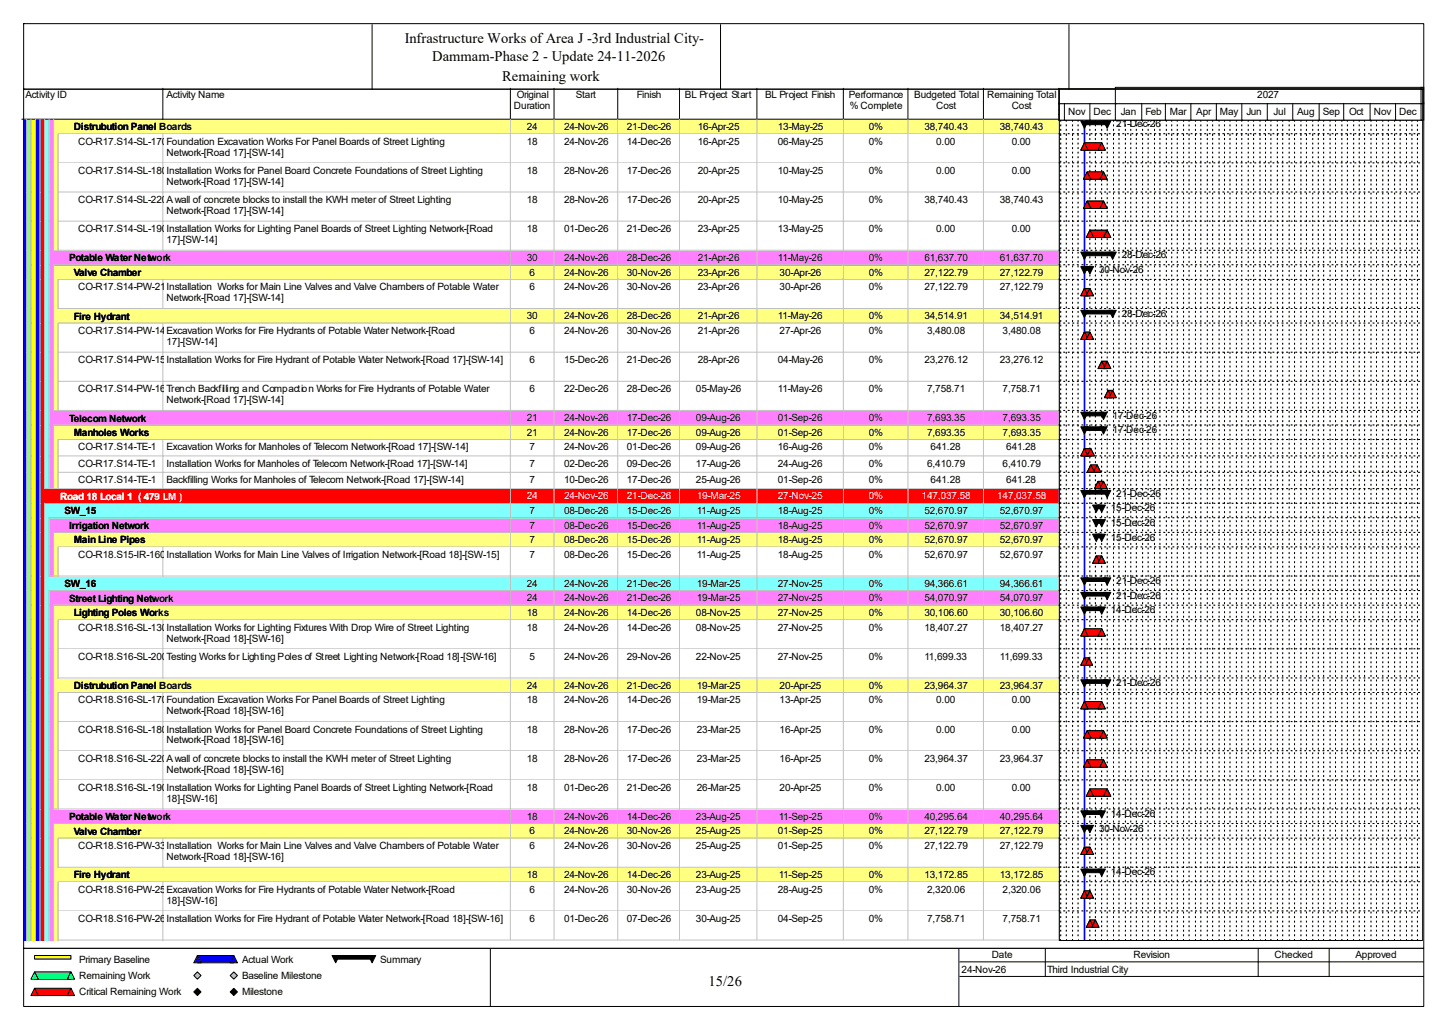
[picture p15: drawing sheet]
<svg xmlns="http://www.w3.org/2000/svg" width="420mm" height="297mm" viewBox="0 0 420 297" stroke-linecap="round" stroke-linejoin="round" font-family="sans-serif">
<defs><g id="words">
<g font-size="4.2">
<text x="117.3" y="12.4">Infrastructure Works of Area J -3rd Industrial City-</text>
<text x="125.3" y="17.7">Dammam-Phase 2 - Update 24-11-2026</text>
<text x="145.5" y="23.5">Remaining work</text>
<text x="205.4" y="285.6">15/26</text>
</g>
<g font-size="2.9">
<text x="7.4" y="28.4">Activity ID</text>
<text x="48.3" y="28.4">Activity Name</text>
<text x="149.8" y="28.4">Original</text>
<text x="166.9" y="28.4">Start</text>
<text x="184.6" y="28.4">Finish</text>
<text x="198.5" y="28.4">BL Project Start</text>
<text x="221.8" y="28.4">BL Project Finish</text>
<text x="246" y="28.4">Performance</text>
<text x="265" y="28.4">Budgeted Total</text>
<text x="286.1" y="28.4">Remaining Total</text>
<text x="364.4" y="28.4">2027</text>
<text x="149" y="31.6">Duration</text>
<text x="246.3" y="31.6">% Complete</text>
<text x="271.4" y="31.6">Cost</text>
<text x="293.2" y="31.6">Cost</text>
<text x="302.7" y="33.2">Oct</text>
<text x="309.6" y="33.2">Nov</text>
<text x="316.9" y="33.2">Dec</text>
<text x="324.9" y="33.2">Jan</text>
<text x="332" y="33.2">Feb</text>
<text x="339.1" y="33.2">Mar</text>
<text x="346.8" y="33.2">Apr</text>
<text x="353.6" y="33.2">May</text>
<text x="361.3" y="33.2">Jun</text>
<text x="369.1" y="33.2">Jul</text>
<text x="376" y="33.2">Aug</text>
<text x="383.4" y="33.2">Sep</text>
<text x="391" y="33.2">Oct</text>
<text x="398.2" y="33.2">Nov</text>
<text x="405.6" y="33.2">Dec</text>
<text x="21.4" y="37.8">Distrubution Panel Boards</text>
<text x="22.7" y="41.9">CO-R17.S14-SL-170Foundation Excavation Works For Panel Boards of Street Lighting</text>
<text x="152.7" y="37.7">24</text>
<text x="152.7" y="41.9">18</text>
<text x="163.5" y="37.7">24-Nov-26</text>
<text x="163.5" y="41.9">24-Nov-26</text>
<text x="181.7" y="37.7">21-Dec-26</text>
<text x="181.7" y="41.9">14-Dec-26</text>
<text x="202.3" y="37.7">16-Apr-25</text>
<text x="202.3" y="41.9">16-Apr-25</text>
<text x="225.5" y="37.7">13-May-25</text>
<text x="225.5" y="41.9">06-May-25</text>
<text x="251.8" y="37.7">0%</text>
<text x="251.8" y="41.9">0%</text>
<text x="267.9" y="37.7">38,740.43</text>
<text x="271.4" y="41.9">0.00</text>
<text x="289.8" y="37.7">38,740.43</text>
<text x="293.2" y="41.9">0.00</text>
<text x="323.6" y="36.9">21-Dec-26</text>
<text x="48.3" y="45.1">Network-[Road 17]-[SW-14]</text>
<text x="22.7" y="50.3">CO-R17.S14-SL-180Installation Works for Panel Board Concrete Foundations of Street Lighting</text>
<text x="48.3" y="53.5">Network-[Road 17]-[SW-14]</text>
<text x="152.7" y="50.3">18</text>
<text x="163.5" y="50.3">28-Nov-26</text>
<text x="181.7" y="50.3">17-Dec-26</text>
<text x="202.3" y="50.3">20-Apr-25</text>
<text x="225.5" y="50.3">10-May-25</text>
<text x="251.8" y="50.3">0%</text>
<text x="271.4" y="50.3">0.00</text>
<text x="293.2" y="50.3">0.00</text>
<text x="22.7" y="58.8">CO-R17.S14-SL-220A wall of concrete blocks to install the KWH meter of Street Lighting</text>
<text x="152.7" y="58.8">18</text>
<text x="163.5" y="58.8">28-Nov-26</text>
<text x="181.7" y="58.8">17-Dec-26</text>
<text x="202.3" y="58.8">20-Apr-25</text>
<text x="225.5" y="58.8">10-May-25</text>
<text x="251.8" y="58.8">0%</text>
<text x="267.9" y="58.8">38,740.43</text>
<text x="289.8" y="58.8">38,740.43</text>
<text x="48.3" y="62">Network-[Road 17]-[SW-14]</text>
<text x="22.7" y="67.2">CO-R17.S14-SL-190Installation Works for Lighting Panel Boards of Street Lighting Network-[Road</text>
<text x="48.3" y="70.4">17]-[SW-14]</text>
<text x="152.7" y="67.2">18</text>
<text x="163.5" y="67.2">01-Dec-26</text>
<text x="181.7" y="67.2">21-Dec-26</text>
<text x="202.3" y="67.2">23-Apr-25</text>
<text x="225.5" y="67.2">13-May-25</text>
<text x="251.8" y="67.2">0%</text>
<text x="271.4" y="67.2">0.00</text>
<text x="293.2" y="67.2">0.00</text>
<text x="20" y="75.7">Potable Water Network</text>
<text x="152.7" y="75.6">30</text>
<text x="163.5" y="75.6">24-Nov-26</text>
<text x="181.7" y="75.6">28-Dec-26</text>
<text x="202.3" y="75.6">21-Apr-26</text>
<text x="225.5" y="75.6">11-May-26</text>
<text x="251.8" y="75.6">0%</text>
<text x="267.9" y="75.6">61,637.70</text>
<text x="289.8" y="75.6">61,637.70</text>
<text x="325.1" y="74.9">28-Dec-26</text>
<text x="21.4" y="80">Valve Chamber</text>
<text x="153.5" y="79.9">6</text>
<text x="163.5" y="79.9">24-Nov-26</text>
<text x="181.7" y="79.9">30-Nov-26</text>
<text x="202.3" y="79.9">23-Apr-26</text>
<text x="226" y="79.9">30-Apr-26</text>
<text x="251.8" y="79.9">0%</text>
<text x="267.9" y="79.9">27,122.79</text>
<text x="289.8" y="79.9">27,122.79</text>
<text x="318.6" y="79.1">30-Nov-26</text>
<text x="22.7" y="84.1">CO-R17.S14-PW-210</text>
<text x="48.3" y="84.1">Installation Works for Main Line Valves and Valve Chambers of Potable Water</text>
<text x="48.3" y="87.3">Network-[Road 17]-[SW-14]</text>
<text x="153.5" y="84.1">6</text>
<text x="163.5" y="84.1">24-Nov-26</text>
<text x="181.7" y="84.1">30-Nov-26</text>
<text x="202.3" y="84.1">23-Apr-26</text>
<text x="226" y="84.1">30-Apr-26</text>
<text x="251.8" y="84.1">0%</text>
<text x="267.9" y="84.1">27,122.79</text>
<text x="289.8" y="84.1">27,122.79</text>
<text x="21.4" y="92.6">Fire Hydrant</text>
<text x="152.7" y="92.5">30</text>
<text x="163.5" y="92.5">24-Nov-26</text>
<text x="181.7" y="92.5">28-Dec-26</text>
<text x="202.3" y="92.5">21-Apr-26</text>
<text x="225.5" y="92.5">11-May-26</text>
<text x="251.8" y="92.5">0%</text>
<text x="267.9" y="92.5">34,514.91</text>
<text x="289.8" y="92.5">34,514.91</text>
<text x="325.1" y="91.7">28-Dec-26</text>
<text x="22.7" y="96.8">CO-R17.S14-PW-140</text>
<text x="48.3" y="96.8">Excavation Works for Fire Hydrants of Potable Water Network-[Road</text>
<text x="48.3" y="99.9">17]-[SW-14]</text>
<text x="153.5" y="96.8">6</text>
<text x="163.5" y="96.8">24-Nov-26</text>
<text x="181.7" y="96.8">30-Nov-26</text>
<text x="202.3" y="96.8">21-Apr-26</text>
<text x="226" y="96.8">27-Apr-26</text>
<text x="251.8" y="96.8">0%</text>
<text x="268.7" y="96.8">3,480.08</text>
<text x="290.6" y="96.8">3,480.08</text>
<text x="22.7" y="105.2">CO-R17.S14-PW-150</text>
<text x="48.3" y="105.2">Installation Works for Fire Hydrant of Potable Water Network-[Road 17]-[SW-14]</text>
<text x="153.5" y="105.2">6</text>
<text x="163.5" y="105.2">15-Dec-26</text>
<text x="181.7" y="105.2">21-Dec-26</text>
<text x="202.3" y="105.2">28-Apr-26</text>
<text x="225.5" y="105.2">04-May-26</text>
<text x="251.8" y="105.2">0%</text>
<text x="267.9" y="105.2">23,276.12</text>
<text x="289.8" y="105.2">23,276.12</text>
<text x="22.7" y="113.6">CO-R17.S14-PW-160</text>
<text x="48.3" y="113.6">Trench Backfilling and Compaction Works for Fire Hydrants of Potable Water</text>
<text x="153.5" y="113.6">6</text>
<text x="163.5" y="113.6">22-Dec-26</text>
<text x="181.7" y="113.6">28-Dec-26</text>
<text x="201.7" y="113.6">05-May-26</text>
<text x="225.5" y="113.6">11-May-26</text>
<text x="251.8" y="113.6">0%</text>
<text x="268.7" y="113.6">7,758.71</text>
<text x="290.6" y="113.6">7,758.71</text>
<text x="48.3" y="116.8">Network-[Road 17]-[SW-14]</text>
<text x="20" y="122.2">Telecom Network</text>
<text x="152.7" y="122.1">21</text>
<text x="163.5" y="122.1">24-Nov-26</text>
<text x="181.7" y="122.1">17-Dec-26</text>
<text x="201.7" y="122.1">09-Aug-26</text>
<text x="225.5" y="122.1">01-Sep-26</text>
<text x="251.8" y="122.1">0%</text>
<text x="268.7" y="122.1">7,693.35</text>
<text x="290.6" y="122.1">7,693.35</text>
<text x="322.5" y="121.3">17-Dec-26</text>
<text x="322.5" y="125.5">17-Dec-26</text>
<text x="21.4" y="126.4">Manholes Works</text>
<text x="22.7" y="130.5">CO-R17.S14-TE-140Excavation Works for Manholes of Telecom Network-[Road 17]-[SW-14]</text>
<text x="152.7" y="126.3">21</text>
<text x="153.5" y="130.5">7</text>
<text x="163.5" y="126.3">24-Nov-26</text>
<text x="163.5" y="130.5">24-Nov-26</text>
<text x="181.7" y="126.3">17-Dec-26</text>
<text x="181.7" y="130.5">01-Dec-26</text>
<text x="201.7" y="126.3">09-Aug-26</text>
<text x="201.7" y="130.5">09-Aug-26</text>
<text x="225.5" y="126.3">01-Sep-26</text>
<text x="225.5" y="130.5">16-Aug-26</text>
<text x="251.8" y="126.3">0%</text>
<text x="251.8" y="130.5">0%</text>
<text x="268.7" y="126.3">7,693.35</text>
<text x="269.7" y="130.5">641.28</text>
<text x="290.6" y="126.3">7,693.35</text>
<text x="291.6" y="130.5">641.28</text>
<text x="22.7" y="135.3">CO-R17.S14-TE-150Installation Works for Manholes of Telecom Network-[Road 17]-[SW-14]</text>
<text x="153.5" y="135.3">7</text>
<text x="163.5" y="135.3">02-Dec-26</text>
<text x="181.7" y="135.3">09-Dec-26</text>
<text x="201.7" y="135.3">17-Aug-26</text>
<text x="225.5" y="135.3">24-Aug-26</text>
<text x="251.8" y="135.3">0%</text>
<text x="268.7" y="135.3">6,410.79</text>
<text x="290.6" y="135.3">6,410.79</text>
<text x="22.7" y="140">CO-R17.S14-TE-160Backfilling Works for Manholes of Telecom Network-[Road 17]-[SW-14]</text>
<text x="153.5" y="140">7</text>
<text x="163.5" y="140">10-Dec-26</text>
<text x="181.7" y="140">17-Dec-26</text>
<text x="201.7" y="140">25-Aug-26</text>
<text x="225.5" y="140">01-Sep-26</text>
<text x="251.8" y="140">0%</text>
<text x="269.7" y="140">641.28</text>
<text x="291.6" y="140">641.28</text>
<text x="323.6" y="144">21-Dec-26</text>
<text x="18.7" y="149.1">SW_15</text>
<text x="153.5" y="149">7</text>
<text x="163.5" y="149">08-Dec-26</text>
<text x="181.7" y="149">15-Dec-26</text>
<text x="202" y="149">11-Aug-25</text>
<text x="225.5" y="149">18-Aug-25</text>
<text x="251.8" y="149">0%</text>
<text x="267.9" y="149">52,670.97</text>
<text x="289.8" y="149">52,670.97</text>
<text x="322" y="148.2">15-Dec-26</text>
<text x="20" y="153.3">Irrigation Network</text>
<text x="153.5" y="153.2">7</text>
<text x="163.5" y="153.2">08-Dec-26</text>
<text x="181.7" y="153.2">15-Dec-26</text>
<text x="202" y="153.2">11-Aug-25</text>
<text x="225.5" y="153.2">18-Aug-25</text>
<text x="251.8" y="153.2">0%</text>
<text x="267.9" y="153.2">52,670.97</text>
<text x="289.8" y="153.2">52,670.97</text>
<text x="322" y="152.4">15-Dec-26</text>
<text x="21.4" y="157.5">Main Line Pipes</text>
<text x="22.7" y="161.6">CO-R18.S15-IR-160</text>
<text x="48.3" y="161.6">Installation Works for Main Line Valves of Irrigation Network-[Road 18]-[SW-15]</text>
<text x="153.5" y="157.4">7</text>
<text x="153.5" y="161.6">7</text>
<text x="163.5" y="157.4">08-Dec-26</text>
<text x="163.5" y="161.6">08-Dec-26</text>
<text x="181.7" y="157.4">15-Dec-26</text>
<text x="181.7" y="161.6">15-Dec-26</text>
<text x="202" y="157.4">11-Aug-25</text>
<text x="202" y="161.6">11-Aug-25</text>
<text x="225.5" y="157.4">18-Aug-25</text>
<text x="225.5" y="161.6">18-Aug-25</text>
<text x="251.8" y="157.4">0%</text>
<text x="251.8" y="161.6">0%</text>
<text x="267.9" y="157.4">52,670.97</text>
<text x="267.9" y="161.6">52,670.97</text>
<text x="289.8" y="157.4">52,670.97</text>
<text x="289.8" y="161.6">52,670.97</text>
<text x="322" y="156.6">15-Dec-26</text>
<text x="18.7" y="170.1">SW_16</text>
<text x="152.7" y="170.1">24</text>
<text x="163.5" y="170.1">24-Nov-26</text>
<text x="181.7" y="170.1">21-Dec-26</text>
<text x="202" y="170.1">19-Mar-25</text>
<text x="225.5" y="170.1">27-Nov-25</text>
<text x="251.8" y="170.1">0%</text>
<text x="267.9" y="170.1">94,366.61</text>
<text x="289.8" y="170.1">94,366.61</text>
<text x="323.6" y="169.3">21-Dec-26</text>
<text x="323.6" y="173.5">21-Dec-26</text>
<text x="20" y="174.4">Street Lighting Network</text>
<text x="21.4" y="178.6">Lighting Poles Works</text>
<text x="152.7" y="174.3">24</text>
<text x="152.7" y="178.5">18</text>
<text x="163.5" y="174.3">24-Nov-26</text>
<text x="163.5" y="178.5">24-Nov-26</text>
<text x="181.7" y="174.3">21-Dec-26</text>
<text x="181.7" y="178.5">14-Dec-26</text>
<text x="201.7" y="178.5">08-Nov-25</text>
<text x="202" y="174.3">19-Mar-25</text>
<text x="225.5" y="174.3">27-Nov-25</text>
<text x="225.5" y="178.5">27-Nov-25</text>
<text x="251.8" y="174.3">0%</text>
<text x="251.8" y="178.5">0%</text>
<text x="267.9" y="174.3">54,070.97</text>
<text x="267.9" y="178.5">30,106.60</text>
<text x="289.8" y="174.3">54,070.97</text>
<text x="289.8" y="178.5">30,106.60</text>
<text x="322" y="177.7">14-Dec-26</text>
<text x="22.7" y="182.7">CO-R18.S16-SL-130Installation Works for Lighting Fixtures With Drop Wire of Street Lighting</text>
<text x="48.3" y="185.9">Network-[Road 18]-[SW-16]</text>
<text x="152.7" y="182.7">18</text>
<text x="163.5" y="182.7">24-Nov-26</text>
<text x="181.7" y="182.7">14-Dec-26</text>
<text x="201.7" y="182.7">08-Nov-25</text>
<text x="225.5" y="182.7">27-Nov-25</text>
<text x="251.8" y="182.7">0%</text>
<text x="267.9" y="182.7">18,407.27</text>
<text x="289.8" y="182.7">18,407.27</text>
<text x="22.7" y="191.2">CO-R18.S16-SL-200Testing Works for Lighting Poles of Street Lighting Network-[Road 18]-[SW-16]</text>
<text x="153.5" y="191.2">5</text>
<text x="163.5" y="191.2">24-Nov-26</text>
<text x="181.7" y="191.2">29-Nov-26</text>
<text x="201.7" y="191.2">22-Nov-25</text>
<text x="225.5" y="191.2">27-Nov-25</text>
<text x="251.8" y="191.2">0%</text>
<text x="267.9" y="191.2">11,699.33</text>
<text x="289.8" y="191.2">11,699.33</text>
<text x="21.4" y="199.7">Distrubution Panel Boards</text>
<text x="22.7" y="203.8">CO-R18.S16-SL-170Foundation Excavation Works For Panel Boards of Street Lighting</text>
<text x="152.7" y="199.6">24</text>
<text x="152.7" y="203.8">18</text>
<text x="163.5" y="199.6">24-Nov-26</text>
<text x="163.5" y="203.8">24-Nov-26</text>
<text x="181.7" y="199.6">21-Dec-26</text>
<text x="181.7" y="203.8">14-Dec-26</text>
<text x="202" y="199.6">19-Mar-25</text>
<text x="202" y="203.8">19-Mar-25</text>
<text x="226" y="199.6">20-Apr-25</text>
<text x="226" y="203.8">13-Apr-25</text>
<text x="251.8" y="199.6">0%</text>
<text x="251.8" y="203.8">0%</text>
<text x="267.9" y="199.6">23,964.37</text>
<text x="271.4" y="203.8">0.00</text>
<text x="289.8" y="199.6">23,964.37</text>
<text x="293.2" y="203.8">0.00</text>
<text x="323.6" y="198.8">21-Dec-26</text>
<text x="48.3" y="207">Network-[Road 18]-[SW-16]</text>
<text x="22.7" y="212.3">CO-R18.S16-SL-180Installation Works for Panel Board Concrete Foundations of Street Lighting</text>
<text x="48.3" y="215.4">Network-[Road 18]-[SW-16]</text>
<text x="152.7" y="212.3">18</text>
<text x="163.5" y="212.3">28-Nov-26</text>
<text x="181.7" y="212.3">17-Dec-26</text>
<text x="202" y="212.3">23-Mar-25</text>
<text x="226" y="212.3">16-Apr-25</text>
<text x="251.8" y="212.3">0%</text>
<text x="271.4" y="212.3">0.00</text>
<text x="293.2" y="212.3">0.00</text>
<text x="22.7" y="220.7">CO-R18.S16-SL-220A wall of concrete blocks to install the KWH meter of Street Lighting</text>
<text x="152.7" y="220.7">18</text>
<text x="163.5" y="220.7">28-Nov-26</text>
<text x="181.7" y="220.7">17-Dec-26</text>
<text x="202" y="220.7">23-Mar-25</text>
<text x="226" y="220.7">16-Apr-25</text>
<text x="251.8" y="220.7">0%</text>
<text x="267.9" y="220.7">23,964.37</text>
<text x="289.8" y="220.7">23,964.37</text>
<text x="48.3" y="223.9">Network-[Road 18]-[SW-16]</text>
<text x="22.7" y="229.2">CO-R18.S16-SL-190Installation Works for Lighting Panel Boards of Street Lighting Network-[Road</text>
<text x="48.3" y="232.3">18]-[SW-16]</text>
<text x="152.7" y="229.2">18</text>
<text x="163.5" y="229.2">01-Dec-26</text>
<text x="181.7" y="229.2">21-Dec-26</text>
<text x="202" y="229.2">26-Mar-25</text>
<text x="226" y="229.2">20-Apr-25</text>
<text x="251.8" y="229.2">0%</text>
<text x="271.4" y="229.2">0.00</text>
<text x="293.2" y="229.2">0.00</text>
<text x="20" y="237.7">Potable Water Network</text>
<text x="152.7" y="237.6">18</text>
<text x="163.5" y="237.6">24-Nov-26</text>
<text x="181.7" y="237.6">14-Dec-26</text>
<text x="201.7" y="237.6">23-Aug-25</text>
<text x="225.7" y="237.6">11-Sep-25</text>
<text x="251.8" y="237.6">0%</text>
<text x="267.9" y="237.6">40,295.64</text>
<text x="289.8" y="237.6">40,295.64</text>
<text x="322" y="236.8">14-Dec-26</text>
<text x="21.4" y="241.9">Valve Chamber</text>
<text x="22.7" y="246">CO-R18.S16-PW-330</text>
<text x="48.3" y="246">Installation Works for Main Line Valves and Valve Chambers of Potable Water</text>
<text x="153.5" y="241.8">6</text>
<text x="153.5" y="246">6</text>
<text x="163.5" y="241.8">24-Nov-26</text>
<text x="163.5" y="246">24-Nov-26</text>
<text x="181.7" y="241.8">30-Nov-26</text>
<text x="181.7" y="246">30-Nov-26</text>
<text x="201.7" y="241.8">25-Aug-25</text>
<text x="201.7" y="246">25-Aug-25</text>
<text x="225.5" y="241.8">01-Sep-25</text>
<text x="225.5" y="246">01-Sep-25</text>
<text x="251.8" y="241.8">0%</text>
<text x="251.8" y="246">0%</text>
<text x="267.9" y="241.8">27,122.79</text>
<text x="267.9" y="246">27,122.79</text>
<text x="289.8" y="241.8">27,122.79</text>
<text x="289.8" y="246">27,122.79</text>
<text x="318.6" y="241">30-Nov-26</text>
<text x="48.3" y="249.2">Network-[Road 18]-[SW-16]</text>
<text x="21.4" y="254.6">Fire Hydrant</text>
<text x="152.7" y="254.5">18</text>
<text x="163.5" y="254.5">24-Nov-26</text>
<text x="181.7" y="254.5">14-Dec-26</text>
<text x="201.7" y="254.5">23-Aug-25</text>
<text x="225.7" y="254.5">11-Sep-25</text>
<text x="251.8" y="254.5">0%</text>
<text x="267.9" y="254.5">13,172.85</text>
<text x="289.8" y="254.5">13,172.85</text>
<text x="322" y="253.7">14-Dec-26</text>
<text x="22.7" y="258.7">CO-R18.S16-PW-250</text>
<text x="48.3" y="258.7">Excavation Works for Fire Hydrants of Potable Water Network-[Road</text>
<text x="48.3" y="261.8">18]-[SW-16]</text>
<text x="153.5" y="258.7">6</text>
<text x="163.5" y="258.7">24-Nov-26</text>
<text x="181.7" y="258.7">30-Nov-26</text>
<text x="201.7" y="258.7">23-Aug-25</text>
<text x="225.5" y="258.7">28-Aug-25</text>
<text x="251.8" y="258.7">0%</text>
<text x="268.7" y="258.7">2,320.06</text>
<text x="290.6" y="258.7">2,320.06</text>
<text x="22.7" y="267.1">CO-R18.S16-PW-260</text>
<text x="48.3" y="267.1">Installation Works for Fire Hydrant of Potable Water Network-[Road 18]-[SW-16]</text>
<text x="153.5" y="267.1">6</text>
<text x="163.5" y="267.1">01-Dec-26</text>
<text x="181.7" y="267.1">07-Dec-26</text>
<text x="201.7" y="267.1">30-Aug-25</text>
<text x="225.5" y="267.1">04-Sep-25</text>
<text x="251.8" y="267.1">0%</text>
<text x="268.7" y="267.1">7,758.71</text>
<text x="290.6" y="267.1">7,758.71</text>
<text x="22.9" y="279">Primary Baseline</text>
<text x="70.1" y="279">Actual Work</text>
<text x="110.2" y="279">Summary</text>
<text x="278.7" y="281.9">24-Nov-26</text>
<text x="287.4" y="277.7">Date</text>
<text x="303.5" y="281.9">Third Industrial City</text>
<text x="328.5" y="277.7">Revision</text>
<text x="369.4" y="277.7">Checked</text>
<text x="392.9" y="277.7">Approved</text>
<text x="22.9" y="283.7">Remaining Work</text>
<text x="70.1" y="283.7">Baseline Milestone</text>
<text x="22.9" y="288.5">Critical Remaining Work</text>
<text x="70.1" y="288.5">Milestone</text>
</g>
<g font-size="2.9" fill="#fff">
<text x="17.4" y="144.8">Road 18 Local 1 ( 479 LM )</text>
<text x="152.7" y="144.7">24</text>
<text x="163.5" y="144.7">24-Nov-26</text>
<text x="181.7" y="144.7">21-Dec-26</text>
<text x="202" y="144.7">19-Mar-25</text>
<text x="225.5" y="144.7">27-Nov-25</text>
<text x="251.8" y="144.7">0%</text>
<text x="267.1" y="144.7">147,037.58</text>
<text x="289" y="144.7">147,037.58</text>
</g>
</g></defs>
<path d="M47.2 25.6v8.9h-40.9" fill="none" stroke="#000" stroke-width=".29"/>
<path d="M47.5 25.6h100.7v9.2h-100.7z" fill="#fff"/>
<path d="M147.9 25.6v8.9h-100.7" fill="none" stroke="#000" stroke-width=".29"/>
<path d="M148.2 25.6h12.7v9.2h-12.7z" fill="#fff"/>
<path d="M160.6 25.6v8.9h-12.7" fill="none" stroke="#000" stroke-width=".29"/>
<path d="M160.9 25.6h18.4v9.2h-18.4z" fill="#fff"/>
<path d="M179 25.6v8.9h-18.4" fill="none" stroke="#000" stroke-width=".29"/>
<path d="M179.3 25.6h17.9v9.2h-17.9z" fill="#fff"/>
<path d="M197 25.6v8.9h-18" fill="none" stroke="#000" stroke-width=".29"/>
<path d="M197.2 25.6h22.5v9.2h-22.5z" fill="#fff"/>
<path d="M219.4 25.6v8.9h-22.4" fill="none" stroke="#000" stroke-width=".29"/>
<path d="M219.7 25.6h25v9.2h-25z" fill="#fff"/>
<path d="M244.4 25.6v8.9h-25" fill="none" stroke="#000" stroke-width=".29"/>
<path d="M244.7 25.6h18.7v9.2h-18.7z" fill="#fff"/>
<path d="M263.2 25.6v8.9h-18.8" fill="none" stroke="#000" stroke-width=".29"/>
<path d="M263.4 25.6h21.9v9.2h-21.9z" fill="#fff"/>
<path d="M285 25.6v8.9h-21.8" fill="none" stroke="#000" stroke-width=".29"/>
<path d="M285.3 25.6h21.9v9.2h-21.9z" fill="#fff"/>
<path d="M306.9 25.6v8.9h-21.9" fill="none" stroke="#000" stroke-width=".29"/>
<path d="M6.6 34.8h1.3v4.2h-1.3z" fill="#00f"/>
<path d="M7.6 34.5v4.5" fill="none" stroke="#c0c0c0" stroke-width=".29"/>
<path d="M7.9 34.8h1.3v4.2h-1.3z" fill="#80ff80"/>
<path d="M9 34.5v4.5" fill="none" stroke="#c0c0c0" stroke-width=".29"/>
<path d="M9.2 34.8h1.3v4.2h-1.3z" fill="#ff0"/>
<path d="M10.3 34.5v4.5" fill="none" stroke="#c0c0c0" stroke-width=".29"/>
<path d="M10.5 34.8h1.4v4.2h-1.4z" fill="#00f"/>
<path d="M11.6 34.5v4.5" fill="none" stroke="#c0c0c0" stroke-width=".29"/>
<path d="M11.9 34.8h1.3v4.2h-1.3z" fill="#f00"/>
<path d="M12.9 34.5v4.5" fill="none" stroke="#c0c0c0" stroke-width=".29"/>
<path d="M13.2 34.8h1.3v4.2h-1.3z" fill="#80ffff"/>
<path d="M14.2 34.5v4.5" fill="none" stroke="#c0c0c0" stroke-width=".29"/>
<path d="M14.5 34.8h1.3v4.2h-1.3z" fill="#ff80ff"/>
<path d="M15.6 34.5v4.5" fill="none" stroke="#c0c0c0" stroke-width=".29"/>
<path d="M15.8 34.8h31.7v4.2h-31.7z" fill="#ffff80"/>
<path d="M16.9 38.8h30.6" fill="none" stroke="#c0c0c0" stroke-width=".29"/>
<path d="M47.5 34.8h100.7v4.2h-100.7z" fill="#ffff80"/>
<path d="M147.9 34.5v4.3h-100.4" fill="none" stroke="#c0c0c0" stroke-width=".29"/>
<path d="M148.2 34.8h12.7v4.2h-12.7z" fill="#ffff80"/>
<path d="M160.6 34.5v4.3h-12.4" fill="none" stroke="#c0c0c0" stroke-width=".29"/>
<path d="M160.9 34.8h18.4v4.2h-18.4z" fill="#ffff80"/>
<path d="M179 34.5v4.3h-18.1" fill="none" stroke="#c0c0c0" stroke-width=".29"/>
<path d="M179.3 34.8h17.9v4.2h-17.9z" fill="#ffff80"/>
<path d="M197 34.5v4.3h-17.7" fill="none" stroke="#c0c0c0" stroke-width=".29"/>
<path d="M197.2 34.8h22.5v4.2h-22.5z" fill="#ffff80"/>
<path d="M219.4 34.5v4.3h-22.2" fill="none" stroke="#c0c0c0" stroke-width=".29"/>
<path d="M219.7 34.8h25v4.2h-25z" fill="#ffff80"/>
<path d="M244.4 34.5v4.3h-24.7" fill="none" stroke="#c0c0c0" stroke-width=".29"/>
<path d="M244.7 34.8h18.7v4.2h-18.7z" fill="#ffff80"/>
<path d="M263.2 34.5v4.3h-18.5" fill="none" stroke="#c0c0c0" stroke-width=".29"/>
<path d="M263.4 34.8h21.9v4.2h-21.9z" fill="#ffff80"/>
<path d="M285 34.5v4.3h-21.6" fill="none" stroke="#c0c0c0" stroke-width=".29"/>
<path d="M285.3 34.8h21.9v4.2h-21.9z" fill="#ffff80"/>
<path d="M306.9 34.5v4.3h-21.6" fill="none" stroke="#c0c0c0" stroke-width=".29"/>
<path d="M6.6 39h1.3v8.5h-1.3z" fill="#00f"/>
<path d="M7.6 38.8v8.7" fill="none" stroke="#c0c0c0" stroke-width=".29"/>
<path d="M7.9 39h1.3v8.5h-1.3z" fill="#80ff80"/>
<path d="M9 38.8v8.7" fill="none" stroke="#c0c0c0" stroke-width=".29"/>
<path d="M9.2 39h1.3v8.5h-1.3z" fill="#ff0"/>
<path d="M10.3 38.8v8.7" fill="none" stroke="#c0c0c0" stroke-width=".29"/>
<path d="M10.5 39h1.4v8.5h-1.4z" fill="#00f"/>
<path d="M11.6 38.8v8.7" fill="none" stroke="#c0c0c0" stroke-width=".29"/>
<path d="M11.9 39h1.3v8.5h-1.3z" fill="#f00"/>
<path d="M12.9 38.8v8.7" fill="none" stroke="#c0c0c0" stroke-width=".29"/>
<path d="M13.2 39h1.3v8.5h-1.3z" fill="#80ffff"/>
<path d="M14.2 38.8v8.7" fill="none" stroke="#c0c0c0" stroke-width=".29"/>
<path d="M14.5 39h1.3v8.5h-1.3z" fill="#ff80ff"/>
<path d="M15.6 38.8v8.7" fill="none" stroke="#c0c0c0" stroke-width=".29"/>
<path d="M15.8 39h1.3v8.5h-1.3z" fill="#ffff80"/>
<path d="M16.9 38.8v8.7" fill="none" stroke="#c0c0c0" stroke-width=".29"/>
<path d="M17.1 39h30.4v8.5h-30.4z" fill="#fff"/>
<path d="M47.2 38.8v8.7M16.9 47.2h30.6" fill="none" stroke="#c0c0c0" stroke-width=".29"/>
<path d="M47.5 39h100.7v8.5h-100.7z" fill="#fff"/>
<path d="M147.9 38.8v8.4h-100.4" fill="none" stroke="#c0c0c0" stroke-width=".29"/>
<path d="M148.2 39h12.7v8.5h-12.7z" fill="#fff"/>
<path d="M160.6 38.8v8.4h-12.4" fill="none" stroke="#c0c0c0" stroke-width=".29"/>
<path d="M160.9 39h18.4v8.5h-18.4z" fill="#fff"/>
<path d="M179 38.8v8.4h-18.1" fill="none" stroke="#c0c0c0" stroke-width=".29"/>
<path d="M179.3 39h17.9v8.5h-17.9z" fill="#fff"/>
<path d="M197 38.8v8.4h-17.7" fill="none" stroke="#c0c0c0" stroke-width=".29"/>
<path d="M197.2 39h22.5v8.5h-22.5z" fill="#fff"/>
<path d="M219.4 38.8v8.4h-22.2" fill="none" stroke="#c0c0c0" stroke-width=".29"/>
<path d="M219.7 39h25v8.5h-25z" fill="#fff"/>
<path d="M244.4 38.8v8.4h-24.7" fill="none" stroke="#c0c0c0" stroke-width=".29"/>
<path d="M244.7 39h18.7v8.5h-18.7z" fill="#fff"/>
<path d="M263.2 38.8v8.4h-18.5" fill="none" stroke="#c0c0c0" stroke-width=".29"/>
<path d="M263.4 39h21.9v8.5h-21.9z" fill="#fff"/>
<path d="M285 38.8v8.4h-21.6" fill="none" stroke="#c0c0c0" stroke-width=".29"/>
<path d="M285.3 39h21.9v8.5h-21.9z" fill="#fff"/>
<path d="M306.9 38.8v8.4h-21.6" fill="none" stroke="#c0c0c0" stroke-width=".29"/>
<path d="M6.6 47.5h1.3v8.4h-1.3z" fill="#00f"/>
<path d="M7.6 47.2v8.7" fill="none" stroke="#c0c0c0" stroke-width=".29"/>
<path d="M7.9 47.5h1.3v8.4h-1.3z" fill="#80ff80"/>
<path d="M9 47.2v8.7" fill="none" stroke="#c0c0c0" stroke-width=".29"/>
<path d="M9.2 47.5h1.3v8.4h-1.3z" fill="#ff0"/>
<path d="M10.3 47.2v8.7" fill="none" stroke="#c0c0c0" stroke-width=".29"/>
<path d="M10.5 47.5h1.4v8.4h-1.4z" fill="#00f"/>
<path d="M11.6 47.2v8.7" fill="none" stroke="#c0c0c0" stroke-width=".29"/>
<path d="M11.9 47.5h1.3v8.4h-1.3z" fill="#f00"/>
<path d="M12.9 47.2v8.7" fill="none" stroke="#c0c0c0" stroke-width=".29"/>
<path d="M13.2 47.5h1.3v8.4h-1.3z" fill="#80ffff"/>
<path d="M14.2 47.2v8.7" fill="none" stroke="#c0c0c0" stroke-width=".29"/>
<path d="M14.5 47.5h1.3v8.4h-1.3z" fill="#ff80ff"/>
<path d="M15.6 47.2v8.7" fill="none" stroke="#c0c0c0" stroke-width=".29"/>
<path d="M15.8 47.5h1.3v8.4h-1.3z" fill="#ffff80"/>
<path d="M16.9 47.2v8.7" fill="none" stroke="#c0c0c0" stroke-width=".29"/>
<path d="M17.1 47.5h30.4v8.4h-30.4z" fill="#fff"/>
<path d="M16.9 55.6h30.6M47.2 47.2v8.7" fill="none" stroke="#c0c0c0" stroke-width=".29"/>
<path d="M47.5 47.5h100.7v8.4h-100.7z" fill="#fff"/>
<path d="M147.9 47.2v8.4h-100.4" fill="none" stroke="#c0c0c0" stroke-width=".29"/>
<path d="M148.2 47.5h12.7v8.4h-12.7z" fill="#fff"/>
<path d="M160.6 47.2v8.4h-12.4" fill="none" stroke="#c0c0c0" stroke-width=".29"/>
<path d="M160.9 47.5h18.4v8.4h-18.4z" fill="#fff"/>
<path d="M179 47.2v8.4h-18.1" fill="none" stroke="#c0c0c0" stroke-width=".29"/>
<path d="M179.3 47.5h17.9v8.4h-17.9z" fill="#fff"/>
<path d="M197 47.2v8.4h-17.7" fill="none" stroke="#c0c0c0" stroke-width=".29"/>
<path d="M197.2 47.5h22.5v8.4h-22.5z" fill="#fff"/>
<path d="M219.4 47.2v8.4h-22.2" fill="none" stroke="#c0c0c0" stroke-width=".29"/>
<path d="M219.7 47.5h25v8.4h-25z" fill="#fff"/>
<path d="M244.4 47.2v8.4h-24.7" fill="none" stroke="#c0c0c0" stroke-width=".29"/>
<path d="M244.7 47.5h18.7v8.4h-18.7z" fill="#fff"/>
<path d="M263.2 47.2v8.4h-18.5" fill="none" stroke="#c0c0c0" stroke-width=".29"/>
<path d="M263.4 47.5h21.9v8.4h-21.9z" fill="#fff"/>
<path d="M285 47.2v8.4h-21.6" fill="none" stroke="#c0c0c0" stroke-width=".29"/>
<path d="M285.3 47.5h21.9v8.4h-21.9z" fill="#fff"/>
<path d="M306.9 47.2v8.4h-21.6" fill="none" stroke="#c0c0c0" stroke-width=".29"/>
<path d="M6.6 55.9h1.3v8.4h-1.3z" fill="#00f"/>
<path d="M7.6 55.6v8.7" fill="none" stroke="#c0c0c0" stroke-width=".29"/>
<path d="M7.9 55.9h1.3v8.4h-1.3z" fill="#80ff80"/>
<path d="M9 55.6v8.7" fill="none" stroke="#c0c0c0" stroke-width=".29"/>
<path d="M9.2 55.9h1.3v8.4h-1.3z" fill="#ff0"/>
<path d="M10.3 55.6v8.7" fill="none" stroke="#c0c0c0" stroke-width=".29"/>
<path d="M10.5 55.9h1.4v8.4h-1.4z" fill="#00f"/>
<path d="M11.6 55.6v8.7" fill="none" stroke="#c0c0c0" stroke-width=".29"/>
<path d="M11.9 55.9h1.3v8.4h-1.3z" fill="#f00"/>
<path d="M12.9 55.6v8.7" fill="none" stroke="#c0c0c0" stroke-width=".29"/>
<path d="M13.2 55.9h1.3v8.4h-1.3z" fill="#80ffff"/>
<path d="M14.2 55.6v8.7" fill="none" stroke="#c0c0c0" stroke-width=".29"/>
<path d="M14.5 55.9h1.3v8.4h-1.3z" fill="#ff80ff"/>
<path d="M15.6 55.6v8.7" fill="none" stroke="#c0c0c0" stroke-width=".29"/>
<path d="M15.8 55.9h1.3v8.4h-1.3z" fill="#ffff80"/>
<path d="M16.9 55.6v8.7" fill="none" stroke="#c0c0c0" stroke-width=".29"/>
<path d="M17.1 55.9h30.4v8.4h-30.4z" fill="#fff"/>
<path d="M47.2 55.6v8.7M16.9 64.1h30.6" fill="none" stroke="#c0c0c0" stroke-width=".29"/>
<path d="M47.5 55.9h100.7v8.4h-100.7z" fill="#fff"/>
<path d="M147.9 55.6v8.5h-100.4" fill="none" stroke="#c0c0c0" stroke-width=".29"/>
<path d="M148.2 55.9h12.7v8.4h-12.7z" fill="#fff"/>
<path d="M160.6 55.6v8.5h-12.4" fill="none" stroke="#c0c0c0" stroke-width=".29"/>
<path d="M160.9 55.9h18.4v8.4h-18.4z" fill="#fff"/>
<path d="M179 55.6v8.5h-18.1" fill="none" stroke="#c0c0c0" stroke-width=".29"/>
<path d="M179.3 55.9h17.9v8.4h-17.9z" fill="#fff"/>
<path d="M197 55.6v8.5h-17.7" fill="none" stroke="#c0c0c0" stroke-width=".29"/>
<path d="M197.2 55.9h22.5v8.4h-22.5z" fill="#fff"/>
<path d="M219.4 55.6v8.5h-22.2" fill="none" stroke="#c0c0c0" stroke-width=".29"/>
<path d="M219.7 55.9h25v8.4h-25z" fill="#fff"/>
<path d="M244.4 55.6v8.5h-24.7" fill="none" stroke="#c0c0c0" stroke-width=".29"/>
<path d="M244.7 55.9h18.7v8.4h-18.7z" fill="#fff"/>
<path d="M263.2 55.6v8.5h-18.5" fill="none" stroke="#c0c0c0" stroke-width=".29"/>
<path d="M263.4 55.9h21.9v8.4h-21.9z" fill="#fff"/>
<path d="M285 55.6v8.5h-21.6" fill="none" stroke="#c0c0c0" stroke-width=".29"/>
<path d="M285.3 55.9h21.9v8.4h-21.9z" fill="#fff"/>
<path d="M306.9 55.6v8.5h-21.6" fill="none" stroke="#c0c0c0" stroke-width=".29"/>
<path d="M6.6 64.3h1.3v8.5h-1.3z" fill="#00f"/>
<path d="M7.6 64.1v8.7" fill="none" stroke="#c0c0c0" stroke-width=".29"/>
<path d="M7.9 64.3h1.3v8.5h-1.3z" fill="#80ff80"/>
<path d="M9 64.1v8.7" fill="none" stroke="#c0c0c0" stroke-width=".29"/>
<path d="M9.2 64.3h1.3v8.5h-1.3z" fill="#ff0"/>
<path d="M10.3 64.1v8.7" fill="none" stroke="#c0c0c0" stroke-width=".29"/>
<path d="M10.5 64.3h1.4v8.5h-1.4z" fill="#00f"/>
<path d="M11.6 64.1v8.7" fill="none" stroke="#c0c0c0" stroke-width=".29"/>
<path d="M11.9 64.3h1.3v8.5h-1.3z" fill="#f00"/>
<path d="M12.9 64.1v8.7" fill="none" stroke="#c0c0c0" stroke-width=".29"/>
<path d="M13.2 64.3h1.3v8.5h-1.3z" fill="#80ffff"/>
<path d="M14.2 64.1v8.7" fill="none" stroke="#c0c0c0" stroke-width=".29"/>
<path d="M14.5 64.3h1.3v8.5h-1.3z" fill="#ff80ff"/>
<path d="M15.6 64.1v8.7" fill="none" stroke="#c0c0c0" stroke-width=".29"/>
<path d="M15.8 64.3h1.3v8.5h-1.3z" fill="#ffff80"/>
<path d="M15.6 72.5h1.5M16.9 64.1v8.7" fill="none" stroke="#c0c0c0" stroke-width=".29"/>
<path d="M17.1 64.3h30.4v8.5h-30.4z" fill="#fff"/>
<path d="M16.9 72.5h30.6M47.2 64.1v8.7" fill="none" stroke="#c0c0c0" stroke-width=".29"/>
<path d="M47.5 64.3h100.7v8.5h-100.7z" fill="#fff"/>
<path d="M147.9 64.1v8.4h-100.4" fill="none" stroke="#c0c0c0" stroke-width=".29"/>
<path d="M148.2 64.3h12.7v8.5h-12.7z" fill="#fff"/>
<path d="M160.6 64.1v8.4h-12.4" fill="none" stroke="#c0c0c0" stroke-width=".29"/>
<path d="M160.9 64.3h18.4v8.5h-18.4z" fill="#fff"/>
<path d="M179 64.1v8.4h-18.1" fill="none" stroke="#c0c0c0" stroke-width=".29"/>
<path d="M179.3 64.3h17.9v8.5h-17.9z" fill="#fff"/>
<path d="M197 64.1v8.4h-17.7" fill="none" stroke="#c0c0c0" stroke-width=".29"/>
<path d="M197.2 64.3h22.5v8.5h-22.5z" fill="#fff"/>
<path d="M219.4 64.1v8.4h-22.2" fill="none" stroke="#c0c0c0" stroke-width=".29"/>
<path d="M219.7 64.3h25v8.5h-25z" fill="#fff"/>
<path d="M244.4 64.1v8.4h-24.7" fill="none" stroke="#c0c0c0" stroke-width=".29"/>
<path d="M244.7 64.3h18.7v8.5h-18.7z" fill="#fff"/>
<path d="M263.2 64.1v8.4h-18.5" fill="none" stroke="#c0c0c0" stroke-width=".29"/>
<path d="M263.4 64.3h21.9v8.5h-21.9z" fill="#fff"/>
<path d="M285 64.1v8.4h-21.6" fill="none" stroke="#c0c0c0" stroke-width=".29"/>
<path d="M285.3 64.3h21.9v8.5h-21.9z" fill="#fff"/>
<path d="M306.9 64.1v8.4h-21.6" fill="none" stroke="#c0c0c0" stroke-width=".29"/>
<path d="M6.6 72.8h1.3v4.2h-1.3z" fill="#00f"/>
<path d="M7.6 72.5v4.5" fill="none" stroke="#c0c0c0" stroke-width=".29"/>
<path d="M7.9 72.8h1.3v4.2h-1.3z" fill="#80ff80"/>
<path d="M9 72.5v4.5" fill="none" stroke="#c0c0c0" stroke-width=".29"/>
<path d="M9.2 72.8h1.3v4.2h-1.3z" fill="#ff0"/>
<path d="M10.3 72.5v4.5" fill="none" stroke="#c0c0c0" stroke-width=".29"/>
<path d="M10.5 72.8h1.4v4.2h-1.4z" fill="#00f"/>
<path d="M11.6 72.5v4.5" fill="none" stroke="#c0c0c0" stroke-width=".29"/>
<path d="M11.9 72.8h1.3v4.2h-1.3z" fill="#f00"/>
<path d="M12.9 72.5v4.5" fill="none" stroke="#c0c0c0" stroke-width=".29"/>
<path d="M13.2 72.8h1.3v4.2h-1.3z" fill="#80ffff"/>
<path d="M14.2 72.5v4.5" fill="none" stroke="#c0c0c0" stroke-width=".29"/>
<path d="M14.5 72.8h33v4.2h-33z" fill="#ff80ff"/>
<path d="M15.6 76.7h31.9" fill="none" stroke="#c0c0c0" stroke-width=".29"/>
<path d="M47.5 72.8h100.7v4.2h-100.7z" fill="#ff80ff"/>
<path d="M147.9 72.5v4.2h-100.4" fill="none" stroke="#c0c0c0" stroke-width=".29"/>
<path d="M148.2 72.8h12.7v4.2h-12.7z" fill="#ff80ff"/>
<path d="M160.6 72.5v4.2h-12.4" fill="none" stroke="#c0c0c0" stroke-width=".29"/>
<path d="M160.9 72.8h18.4v4.2h-18.4z" fill="#ff80ff"/>
<path d="M179 72.5v4.2h-18.1" fill="none" stroke="#c0c0c0" stroke-width=".29"/>
<path d="M179.3 72.8h17.9v4.2h-17.9z" fill="#ff80ff"/>
<path d="M197 72.5v4.2h-17.7" fill="none" stroke="#c0c0c0" stroke-width=".29"/>
<path d="M197.2 72.8h22.5v4.2h-22.5z" fill="#ff80ff"/>
<path d="M219.4 72.5v4.2h-22.2" fill="none" stroke="#c0c0c0" stroke-width=".29"/>
<path d="M219.7 72.8h25v4.2h-25z" fill="#ff80ff"/>
<path d="M244.4 72.5v4.2h-24.7" fill="none" stroke="#c0c0c0" stroke-width=".29"/>
<path d="M244.7 72.8h18.7v4.2h-18.7z" fill="#ff80ff"/>
<path d="M263.2 72.5v4.2h-18.5" fill="none" stroke="#c0c0c0" stroke-width=".29"/>
<path d="M263.4 72.8h21.9v4.2h-21.9z" fill="#ff80ff"/>
<path d="M285 72.5v4.2h-21.6" fill="none" stroke="#c0c0c0" stroke-width=".29"/>
<path d="M285.3 72.8h21.9v4.2h-21.9z" fill="#ff80ff"/>
<path d="M306.9 72.5v4.2h-21.6" fill="none" stroke="#c0c0c0" stroke-width=".29"/>
<path d="M6.6 77h1.3v4.2h-1.3z" fill="#00f"/>
<path d="M7.6 76.7v4.5" fill="none" stroke="#c0c0c0" stroke-width=".29"/>
<path d="M7.9 77h1.3v4.2h-1.3z" fill="#80ff80"/>
<path d="M9 76.7v4.5" fill="none" stroke="#c0c0c0" stroke-width=".29"/>
<path d="M9.2 77h1.3v4.2h-1.3z" fill="#ff0"/>
<path d="M10.3 76.7v4.5" fill="none" stroke="#c0c0c0" stroke-width=".29"/>
<path d="M10.5 77h1.4v4.2h-1.4z" fill="#00f"/>
<path d="M11.6 76.7v4.5" fill="none" stroke="#c0c0c0" stroke-width=".29"/>
<path d="M11.9 77h1.3v4.2h-1.3z" fill="#f00"/>
<path d="M12.9 76.7v4.5" fill="none" stroke="#c0c0c0" stroke-width=".29"/>
<path d="M13.2 77h1.3v4.2h-1.3z" fill="#80ffff"/>
<path d="M14.2 76.7v4.5" fill="none" stroke="#c0c0c0" stroke-width=".29"/>
<path d="M14.5 77h1.3v4.2h-1.3z" fill="#ff80ff"/>
<path d="M15.6 76.7v4.5" fill="none" stroke="#c0c0c0" stroke-width=".29"/>
<path d="M15.8 77h31.7v4.2h-31.7z" fill="#ffff80"/>
<path d="M16.9 81h30.6" fill="none" stroke="#c0c0c0" stroke-width=".29"/>
<path d="M47.5 77h100.7v4.2h-100.7z" fill="#ffff80"/>
<path d="M147.9 76.7v4.3h-100.4" fill="none" stroke="#c0c0c0" stroke-width=".29"/>
<path d="M148.2 77h12.7v4.2h-12.7z" fill="#ffff80"/>
<path d="M160.6 76.7v4.3h-12.4" fill="none" stroke="#c0c0c0" stroke-width=".29"/>
<path d="M160.9 77h18.4v4.2h-18.4z" fill="#ffff80"/>
<path d="M179 76.7v4.3h-18.1" fill="none" stroke="#c0c0c0" stroke-width=".29"/>
<path d="M179.3 77h17.9v4.2h-17.9z" fill="#ffff80"/>
<path d="M197 76.7v4.3h-17.7" fill="none" stroke="#c0c0c0" stroke-width=".29"/>
<path d="M197.2 77h22.5v4.2h-22.5z" fill="#ffff80"/>
<path d="M219.4 76.7v4.3h-22.2" fill="none" stroke="#c0c0c0" stroke-width=".29"/>
<path d="M219.7 77h25v4.2h-25z" fill="#ffff80"/>
<path d="M244.4 76.7v4.3h-24.7" fill="none" stroke="#c0c0c0" stroke-width=".29"/>
<path d="M244.7 77h18.7v4.2h-18.7z" fill="#ffff80"/>
<path d="M263.2 76.7v4.3h-18.5" fill="none" stroke="#c0c0c0" stroke-width=".29"/>
<path d="M263.4 77h21.9v4.2h-21.9z" fill="#ffff80"/>
<path d="M285 76.7v4.3h-21.6" fill="none" stroke="#c0c0c0" stroke-width=".29"/>
<path d="M285.3 77h21.9v4.2h-21.9z" fill="#ffff80"/>
<path d="M306.9 76.7v4.3h-21.6" fill="none" stroke="#c0c0c0" stroke-width=".29"/>
<path d="M6.6 81.2h1.3v8.5h-1.3z" fill="#00f"/>
<path d="M7.6 81v8.7" fill="none" stroke="#c0c0c0" stroke-width=".29"/>
<path d="M7.9 81.2h1.3v8.5h-1.3z" fill="#80ff80"/>
<path d="M9 81v8.7" fill="none" stroke="#c0c0c0" stroke-width=".29"/>
<path d="M9.2 81.2h1.3v8.5h-1.3z" fill="#ff0"/>
<path d="M10.3 81v8.7" fill="none" stroke="#c0c0c0" stroke-width=".29"/>
<path d="M10.5 81.2h1.4v8.5h-1.4z" fill="#00f"/>
<path d="M11.6 81v8.7" fill="none" stroke="#c0c0c0" stroke-width=".29"/>
<path d="M11.9 81.2h1.3v8.5h-1.3z" fill="#f00"/>
<path d="M12.9 81v8.7" fill="none" stroke="#c0c0c0" stroke-width=".29"/>
<path d="M13.2 81.2h1.3v8.5h-1.3z" fill="#80ffff"/>
<path d="M14.2 81v8.7" fill="none" stroke="#c0c0c0" stroke-width=".29"/>
<path d="M14.5 81.2h1.3v8.5h-1.3z" fill="#ff80ff"/>
<path d="M15.6 81v8.7" fill="none" stroke="#c0c0c0" stroke-width=".29"/>
<path d="M15.8 81.2h1.3v8.5h-1.3z" fill="#ffff80"/>
<path d="M16.9 81v8.7" fill="none" stroke="#c0c0c0" stroke-width=".29"/>
<path d="M17.1 81.2h30.4v8.5h-30.4z" fill="#fff"/>
<path d="M16.9 89.4h30.6M47.2 81v8.7" fill="none" stroke="#c0c0c0" stroke-width=".29"/>
<path d="M47.5 81.2h100.7v8.5h-100.7z" fill="#fff"/>
<path d="M147.9 81v8.4h-100.4" fill="none" stroke="#c0c0c0" stroke-width=".29"/>
<path d="M148.2 81.2h12.7v8.5h-12.7z" fill="#fff"/>
<path d="M160.6 81v8.4h-12.4" fill="none" stroke="#c0c0c0" stroke-width=".29"/>
<path d="M160.9 81.2h18.4v8.5h-18.4z" fill="#fff"/>
<path d="M179 81v8.4h-18.1" fill="none" stroke="#c0c0c0" stroke-width=".29"/>
<path d="M179.3 81.2h17.9v8.5h-17.9z" fill="#fff"/>
<path d="M197 81v8.4h-17.7" fill="none" stroke="#c0c0c0" stroke-width=".29"/>
<path d="M197.2 81.2h22.5v8.5h-22.5z" fill="#fff"/>
<path d="M219.4 81v8.4h-22.2" fill="none" stroke="#c0c0c0" stroke-width=".29"/>
<path d="M219.7 81.2h25v8.5h-25z" fill="#fff"/>
<path d="M244.4 81v8.4h-24.7" fill="none" stroke="#c0c0c0" stroke-width=".29"/>
<path d="M244.7 81.2h18.7v8.5h-18.7z" fill="#fff"/>
<path d="M263.2 81v8.4h-18.5" fill="none" stroke="#c0c0c0" stroke-width=".29"/>
<path d="M263.4 81.2h21.9v8.5h-21.9z" fill="#fff"/>
<path d="M285 81v8.4h-21.6" fill="none" stroke="#c0c0c0" stroke-width=".29"/>
<path d="M285.3 81.2h21.9v8.5h-21.9z" fill="#fff"/>
<path d="M306.9 81v8.4h-21.6" fill="none" stroke="#c0c0c0" stroke-width=".29"/>
<path d="M6.6 89.7h1.3v4.2h-1.3z" fill="#00f"/>
<path d="M7.6 89.4v4.5" fill="none" stroke="#c0c0c0" stroke-width=".29"/>
<path d="M7.9 89.7h1.3v4.2h-1.3z" fill="#80ff80"/>
<path d="M9 89.4v4.5" fill="none" stroke="#c0c0c0" stroke-width=".29"/>
<path d="M9.2 89.7h1.3v4.2h-1.3z" fill="#ff0"/>
<path d="M10.3 89.4v4.5" fill="none" stroke="#c0c0c0" stroke-width=".29"/>
<path d="M10.5 89.7h1.4v4.2h-1.4z" fill="#00f"/>
<path d="M11.6 89.4v4.5" fill="none" stroke="#c0c0c0" stroke-width=".29"/>
<path d="M11.9 89.7h1.3v4.2h-1.3z" fill="#f00"/>
<path d="M12.9 89.4v4.5" fill="none" stroke="#c0c0c0" stroke-width=".29"/>
<path d="M13.2 89.7h1.3v4.2h-1.3z" fill="#80ffff"/>
<path d="M14.2 89.4v4.5" fill="none" stroke="#c0c0c0" stroke-width=".29"/>
<path d="M14.5 89.7h1.3v4.2h-1.3z" fill="#ff80ff"/>
<path d="M15.6 89.4v4.5" fill="none" stroke="#c0c0c0" stroke-width=".29"/>
<path d="M15.8 89.7h31.7v4.2h-31.7z" fill="#ffff80"/>
<path d="M16.9 93.6h30.6" fill="none" stroke="#c0c0c0" stroke-width=".29"/>
<path d="M47.5 89.7h100.7v4.2h-100.7z" fill="#ffff80"/>
<path d="M147.9 89.4v4.2h-100.4" fill="none" stroke="#c0c0c0" stroke-width=".29"/>
<path d="M148.2 89.7h12.7v4.2h-12.7z" fill="#ffff80"/>
<path d="M160.6 89.4v4.2h-12.4" fill="none" stroke="#c0c0c0" stroke-width=".29"/>
<path d="M160.9 89.7h18.4v4.2h-18.4z" fill="#ffff80"/>
<path d="M179 89.4v4.2h-18.1" fill="none" stroke="#c0c0c0" stroke-width=".29"/>
<path d="M179.3 89.7h17.9v4.2h-17.9z" fill="#ffff80"/>
<path d="M197 89.4v4.2h-17.7" fill="none" stroke="#c0c0c0" stroke-width=".29"/>
<path d="M197.2 89.7h22.5v4.2h-22.5z" fill="#ffff80"/>
<path d="M219.4 89.4v4.2h-22.2" fill="none" stroke="#c0c0c0" stroke-width=".29"/>
<path d="M219.7 89.7h25v4.2h-25z" fill="#ffff80"/>
<path d="M244.4 89.4v4.2h-24.7" fill="none" stroke="#c0c0c0" stroke-width=".29"/>
<path d="M244.7 89.7h18.7v4.2h-18.7z" fill="#ffff80"/>
<path d="M263.2 89.4v4.2h-18.5" fill="none" stroke="#c0c0c0" stroke-width=".29"/>
<path d="M263.4 89.7h21.9v4.2h-21.9z" fill="#ffff80"/>
<path d="M285 89.4v4.2h-21.6" fill="none" stroke="#c0c0c0" stroke-width=".29"/>
<path d="M285.3 89.7h21.9v4.2h-21.9z" fill="#ffff80"/>
<path d="M306.9 89.4v4.2h-21.6" fill="none" stroke="#c0c0c0" stroke-width=".29"/>
<path d="M6.6 93.9h1.3v8.4h-1.3z" fill="#00f"/>
<path d="M7.6 93.6v8.7" fill="none" stroke="#c0c0c0" stroke-width=".29"/>
<path d="M7.9 93.9h1.3v8.4h-1.3z" fill="#80ff80"/>
<path d="M9 93.6v8.7" fill="none" stroke="#c0c0c0" stroke-width=".29"/>
<path d="M9.2 93.9h1.3v8.4h-1.3z" fill="#ff0"/>
<path d="M10.3 93.6v8.7" fill="none" stroke="#c0c0c0" stroke-width=".29"/>
<path d="M10.5 93.9h1.4v8.4h-1.4z" fill="#00f"/>
<path d="M11.6 93.6v8.7" fill="none" stroke="#c0c0c0" stroke-width=".29"/>
<path d="M11.9 93.9h1.3v8.4h-1.3z" fill="#f00"/>
<path d="M12.9 93.6v8.7" fill="none" stroke="#c0c0c0" stroke-width=".29"/>
<path d="M13.2 93.9h1.3v8.4h-1.3z" fill="#80ffff"/>
<path d="M14.2 93.6v8.7" fill="none" stroke="#c0c0c0" stroke-width=".29"/>
<path d="M14.5 93.9h1.3v8.4h-1.3z" fill="#ff80ff"/>
<path d="M15.6 93.6v8.7" fill="none" stroke="#c0c0c0" stroke-width=".29"/>
<path d="M15.8 93.9h1.3v8.4h-1.3z" fill="#ffff80"/>
<path d="M16.9 93.6v8.7" fill="none" stroke="#c0c0c0" stroke-width=".29"/>
<path d="M17.1 93.9h30.4v8.4h-30.4z" fill="#fff"/>
<path d="M47.2 93.6v8.7M16.9 102h30.6" fill="none" stroke="#c0c0c0" stroke-width=".29"/>
<path d="M47.5 93.9h100.7v8.4h-100.7z" fill="#fff"/>
<path d="M147.9 93.6v8.4h-100.4" fill="none" stroke="#c0c0c0" stroke-width=".29"/>
<path d="M148.2 93.9h12.7v8.4h-12.7z" fill="#fff"/>
<path d="M160.6 93.6v8.4h-12.4" fill="none" stroke="#c0c0c0" stroke-width=".29"/>
<path d="M160.9 93.9h18.4v8.4h-18.4z" fill="#fff"/>
<path d="M179 93.6v8.4h-18.1" fill="none" stroke="#c0c0c0" stroke-width=".29"/>
<path d="M179.3 93.9h17.9v8.4h-17.9z" fill="#fff"/>
<path d="M197 93.6v8.4h-17.7" fill="none" stroke="#c0c0c0" stroke-width=".29"/>
<path d="M197.2 93.9h22.5v8.4h-22.5z" fill="#fff"/>
<path d="M219.4 93.6v8.4h-22.2" fill="none" stroke="#c0c0c0" stroke-width=".29"/>
<path d="M219.7 93.9h25v8.4h-25z" fill="#fff"/>
<path d="M244.4 93.6v8.4h-24.7" fill="none" stroke="#c0c0c0" stroke-width=".29"/>
<path d="M244.7 93.9h18.7v8.4h-18.7z" fill="#fff"/>
<path d="M263.2 93.6v8.4h-18.5" fill="none" stroke="#c0c0c0" stroke-width=".29"/>
<path d="M263.4 93.9h21.9v8.4h-21.9z" fill="#fff"/>
<path d="M285 93.6v8.4h-21.6" fill="none" stroke="#c0c0c0" stroke-width=".29"/>
<path d="M285.3 93.9h21.9v8.4h-21.9z" fill="#fff"/>
<path d="M306.9 93.6v8.4h-21.6" fill="none" stroke="#c0c0c0" stroke-width=".29"/>
<path d="M6.6 102.3h1.3v8.4h-1.3z" fill="#00f"/>
<path d="M7.6 102v8.7" fill="none" stroke="#c0c0c0" stroke-width=".29"/>
<path d="M7.9 102.3h1.3v8.4h-1.3z" fill="#80ff80"/>
<path d="M9 102v8.7" fill="none" stroke="#c0c0c0" stroke-width=".29"/>
<path d="M9.2 102.3h1.3v8.4h-1.3z" fill="#ff0"/>
<path d="M10.3 102v8.7" fill="none" stroke="#c0c0c0" stroke-width=".29"/>
<path d="M10.5 102.3h1.4v8.4h-1.4z" fill="#00f"/>
<path d="M11.6 102v8.7" fill="none" stroke="#c0c0c0" stroke-width=".29"/>
<path d="M11.9 102.3h1.3v8.4h-1.3z" fill="#f00"/>
<path d="M12.9 102v8.7" fill="none" stroke="#c0c0c0" stroke-width=".29"/>
<path d="M13.2 102.3h1.3v8.4h-1.3z" fill="#80ffff"/>
<path d="M14.2 102v8.7" fill="none" stroke="#c0c0c0" stroke-width=".29"/>
<path d="M14.5 102.3h1.3v8.4h-1.3z" fill="#ff80ff"/>
<path d="M15.6 102v8.7" fill="none" stroke="#c0c0c0" stroke-width=".29"/>
<path d="M15.8 102.3h1.3v8.4h-1.3z" fill="#ffff80"/>
<path d="M16.9 102v8.7" fill="none" stroke="#c0c0c0" stroke-width=".29"/>
<path d="M17.1 102.3h30.4v8.4h-30.4z" fill="#fff"/>
<path d="M16.9 110.5h30.6M47.2 102v8.7" fill="none" stroke="#c0c0c0" stroke-width=".29"/>
<path d="M47.5 102.3h100.7v8.4h-100.7z" fill="#fff"/>
<path d="M147.9 102v8.5h-100.4" fill="none" stroke="#c0c0c0" stroke-width=".29"/>
<path d="M148.2 102.3h12.7v8.4h-12.7z" fill="#fff"/>
<path d="M160.6 102v8.5h-12.4" fill="none" stroke="#c0c0c0" stroke-width=".29"/>
<path d="M160.9 102.3h18.4v8.4h-18.4z" fill="#fff"/>
<path d="M179 102v8.5h-18.1" fill="none" stroke="#c0c0c0" stroke-width=".29"/>
<path d="M179.3 102.3h17.9v8.4h-17.9z" fill="#fff"/>
<path d="M197 102v8.5h-17.7" fill="none" stroke="#c0c0c0" stroke-width=".29"/>
<path d="M197.2 102.3h22.5v8.4h-22.5z" fill="#fff"/>
<path d="M219.4 102v8.5h-22.2" fill="none" stroke="#c0c0c0" stroke-width=".29"/>
<path d="M219.7 102.3h25v8.4h-25z" fill="#fff"/>
<path d="M244.4 102v8.5h-24.7" fill="none" stroke="#c0c0c0" stroke-width=".29"/>
<path d="M244.7 102.3h18.7v8.4h-18.7z" fill="#fff"/>
<path d="M263.2 102v8.5h-18.5" fill="none" stroke="#c0c0c0" stroke-width=".29"/>
<path d="M263.4 102.3h21.9v8.4h-21.9z" fill="#fff"/>
<path d="M285 102v8.5h-21.6" fill="none" stroke="#c0c0c0" stroke-width=".29"/>
<path d="M285.3 102.3h21.9v8.4h-21.9z" fill="#fff"/>
<path d="M306.9 102v8.5h-21.6" fill="none" stroke="#c0c0c0" stroke-width=".29"/>
<path d="M6.6 110.7h1.3v8.5h-1.3z" fill="#00f"/>
<path d="M7.6 110.5v8.7" fill="none" stroke="#c0c0c0" stroke-width=".29"/>
<path d="M7.9 110.7h1.3v8.5h-1.3z" fill="#80ff80"/>
<path d="M9 110.5v8.7" fill="none" stroke="#c0c0c0" stroke-width=".29"/>
<path d="M9.2 110.7h1.3v8.5h-1.3z" fill="#ff0"/>
<path d="M10.3 110.5v8.7" fill="none" stroke="#c0c0c0" stroke-width=".29"/>
<path d="M10.5 110.7h1.4v8.5h-1.4z" fill="#00f"/>
<path d="M11.6 110.5v8.7" fill="none" stroke="#c0c0c0" stroke-width=".29"/>
<path d="M11.9 110.7h1.3v8.5h-1.3z" fill="#f00"/>
<path d="M12.9 110.5v8.7" fill="none" stroke="#c0c0c0" stroke-width=".29"/>
<path d="M13.2 110.7h1.3v8.5h-1.3z" fill="#80ffff"/>
<path d="M14.2 110.5v8.7" fill="none" stroke="#c0c0c0" stroke-width=".29"/>
<path d="M14.5 110.7h1.3v8.5h-1.3z" fill="#ff80ff"/>
<path d="M15.6 110.5v8.7" fill="none" stroke="#c0c0c0" stroke-width=".29"/>
<path d="M15.8 110.7h1.3v8.5h-1.3z" fill="#ffff80"/>
<path d="M15.6 118.9h1.5M16.9 110.5v8.7" fill="none" stroke="#c0c0c0" stroke-width=".29"/>
<path d="M17.1 110.7h30.4v8.5h-30.4z" fill="#fff"/>
<path d="M16.9 118.9h30.6M47.2 110.5v8.7" fill="none" stroke="#c0c0c0" stroke-width=".29"/>
<path d="M47.5 110.7h100.7v8.5h-100.7z" fill="#fff"/>
<path d="M147.9 110.5v8.4h-100.4" fill="none" stroke="#c0c0c0" stroke-width=".29"/>
<path d="M148.2 110.7h12.7v8.5h-12.7z" fill="#fff"/>
<path d="M160.6 110.5v8.4h-12.4" fill="none" stroke="#c0c0c0" stroke-width=".29"/>
<path d="M160.9 110.7h18.4v8.5h-18.4z" fill="#fff"/>
<path d="M179 110.5v8.4h-18.1" fill="none" stroke="#c0c0c0" stroke-width=".29"/>
<path d="M179.3 110.7h17.9v8.5h-17.9z" fill="#fff"/>
<path d="M197 110.5v8.4h-17.7" fill="none" stroke="#c0c0c0" stroke-width=".29"/>
<path d="M197.2 110.7h22.5v8.5h-22.5z" fill="#fff"/>
<path d="M219.4 110.5v8.4h-22.2" fill="none" stroke="#c0c0c0" stroke-width=".29"/>
<path d="M219.7 110.7h25v8.5h-25z" fill="#fff"/>
<path d="M244.4 110.5v8.4h-24.7" fill="none" stroke="#c0c0c0" stroke-width=".29"/>
<path d="M244.7 110.7h18.7v8.5h-18.7z" fill="#fff"/>
<path d="M263.2 110.5v8.4h-18.5" fill="none" stroke="#c0c0c0" stroke-width=".29"/>
<path d="M263.4 110.7h21.9v8.5h-21.9z" fill="#fff"/>
<path d="M285 110.5v8.4h-21.6" fill="none" stroke="#c0c0c0" stroke-width=".29"/>
<path d="M285.3 110.7h21.9v8.5h-21.9z" fill="#fff"/>
<path d="M306.9 110.5v8.4h-21.6" fill="none" stroke="#c0c0c0" stroke-width=".29"/>
<path d="M6.6 119.2h1.3v4.2h-1.3z" fill="#00f"/>
<path d="M7.6 118.9v4.5" fill="none" stroke="#c0c0c0" stroke-width=".29"/>
<path d="M7.9 119.2h1.3v4.2h-1.3z" fill="#80ff80"/>
<path d="M9 118.9v4.5" fill="none" stroke="#c0c0c0" stroke-width=".29"/>
<path d="M9.2 119.2h1.3v4.2h-1.3z" fill="#ff0"/>
<path d="M10.3 118.9v4.5" fill="none" stroke="#c0c0c0" stroke-width=".29"/>
<path d="M10.5 119.2h1.4v4.2h-1.4z" fill="#00f"/>
<path d="M11.6 118.9v4.5" fill="none" stroke="#c0c0c0" stroke-width=".29"/>
<path d="M11.9 119.2h1.3v4.2h-1.3z" fill="#f00"/>
<path d="M12.9 118.9v4.5" fill="none" stroke="#c0c0c0" stroke-width=".29"/>
<path d="M13.2 119.2h1.3v4.2h-1.3z" fill="#80ffff"/>
<path d="M14.2 118.9v4.5" fill="none" stroke="#c0c0c0" stroke-width=".29"/>
<path d="M14.5 119.2h33v4.2h-33z" fill="#ff80ff"/>
<path d="M15.6 123.1h31.9" fill="none" stroke="#c0c0c0" stroke-width=".29"/>
<path d="M47.5 119.2h100.7v4.2h-100.7z" fill="#ff80ff"/>
<path d="M147.9 118.9v4.2h-100.4" fill="none" stroke="#c0c0c0" stroke-width=".29"/>
<path d="M148.2 119.2h12.7v4.2h-12.7z" fill="#ff80ff"/>
<path d="M160.6 118.9v4.2h-12.4" fill="none" stroke="#c0c0c0" stroke-width=".29"/>
<path d="M160.9 119.2h18.4v4.2h-18.4z" fill="#ff80ff"/>
<path d="M179 118.9v4.2h-18.1" fill="none" stroke="#c0c0c0" stroke-width=".29"/>
<path d="M179.3 119.2h17.9v4.2h-17.9z" fill="#ff80ff"/>
<path d="M197 118.9v4.2h-17.7" fill="none" stroke="#c0c0c0" stroke-width=".29"/>
<path d="M197.2 119.2h22.5v4.2h-22.5z" fill="#ff80ff"/>
<path d="M219.4 118.9v4.2h-22.2" fill="none" stroke="#c0c0c0" stroke-width=".29"/>
<path d="M219.7 119.2h25v4.2h-25z" fill="#ff80ff"/>
<path d="M244.4 118.9v4.2h-24.7" fill="none" stroke="#c0c0c0" stroke-width=".29"/>
<path d="M244.7 119.2h18.7v4.2h-18.7z" fill="#ff80ff"/>
<path d="M263.2 118.9v4.2h-18.5" fill="none" stroke="#c0c0c0" stroke-width=".29"/>
<path d="M263.4 119.2h21.9v4.2h-21.9z" fill="#ff80ff"/>
<path d="M285 118.9v4.2h-21.6" fill="none" stroke="#c0c0c0" stroke-width=".29"/>
<path d="M285.3 119.2h21.9v4.2h-21.9z" fill="#ff80ff"/>
<path d="M306.9 118.9v4.2h-21.6" fill="none" stroke="#c0c0c0" stroke-width=".29"/>
<path d="M6.6 123.4h1.3v4.2h-1.3z" fill="#00f"/>
<path d="M7.6 123.1v4.5" fill="none" stroke="#c0c0c0" stroke-width=".29"/>
<path d="M7.9 123.4h1.3v4.2h-1.3z" fill="#80ff80"/>
<path d="M9 123.1v4.5" fill="none" stroke="#c0c0c0" stroke-width=".29"/>
<path d="M9.2 123.4h1.3v4.2h-1.3z" fill="#ff0"/>
<path d="M10.3 123.1v4.5" fill="none" stroke="#c0c0c0" stroke-width=".29"/>
<path d="M10.5 123.4h1.4v4.2h-1.4z" fill="#00f"/>
<path d="M11.6 123.1v4.5" fill="none" stroke="#c0c0c0" stroke-width=".29"/>
<path d="M11.9 123.4h1.3v4.2h-1.3z" fill="#f00"/>
<path d="M12.9 123.1v4.5" fill="none" stroke="#c0c0c0" stroke-width=".29"/>
<path d="M13.2 123.4h1.3v4.2h-1.3z" fill="#80ffff"/>
<path d="M14.2 123.1v4.5" fill="none" stroke="#c0c0c0" stroke-width=".29"/>
<path d="M14.5 123.4h1.3v4.2h-1.3z" fill="#ff80ff"/>
<path d="M15.6 123.1v4.5" fill="none" stroke="#c0c0c0" stroke-width=".29"/>
<path d="M15.8 123.4h31.7v4.2h-31.7z" fill="#ffff80"/>
<path d="M16.9 127.4h30.6" fill="none" stroke="#c0c0c0" stroke-width=".29"/>
<path d="M47.5 123.4h100.7v4.2h-100.7z" fill="#ffff80"/>
<path d="M147.9 123.1v4.3h-100.4" fill="none" stroke="#c0c0c0" stroke-width=".29"/>
<path d="M148.2 123.4h12.7v4.2h-12.7z" fill="#ffff80"/>
<path d="M160.6 123.1v4.3h-12.4" fill="none" stroke="#c0c0c0" stroke-width=".29"/>
<path d="M160.9 123.4h18.4v4.2h-18.4z" fill="#ffff80"/>
<path d="M179 123.1v4.3h-18.1" fill="none" stroke="#c0c0c0" stroke-width=".29"/>
<path d="M179.3 123.4h17.9v4.2h-17.9z" fill="#ffff80"/>
<path d="M197 123.1v4.3h-17.7" fill="none" stroke="#c0c0c0" stroke-width=".29"/>
<path d="M197.2 123.4h22.5v4.2h-22.5z" fill="#ffff80"/>
<path d="M219.4 123.1v4.3h-22.2" fill="none" stroke="#c0c0c0" stroke-width=".29"/>
<path d="M219.7 123.4h25v4.2h-25z" fill="#ffff80"/>
<path d="M244.4 123.1v4.3h-24.7" fill="none" stroke="#c0c0c0" stroke-width=".29"/>
<path d="M244.7 123.4h18.7v4.2h-18.7z" fill="#ffff80"/>
<path d="M263.2 123.1v4.3h-18.5" fill="none" stroke="#c0c0c0" stroke-width=".29"/>
<path d="M263.4 123.4h21.9v4.2h-21.9z" fill="#ffff80"/>
<path d="M285 123.1v4.3h-21.6" fill="none" stroke="#c0c0c0" stroke-width=".29"/>
<path d="M285.3 123.4h21.9v4.2h-21.9z" fill="#ffff80"/>
<path d="M306.9 123.1v4.3h-21.6" fill="none" stroke="#c0c0c0" stroke-width=".29"/>
<path d="M6.6 127.6h1.3v4.8h-1.3z" fill="#00f"/>
<path d="M7.6 127.4v5" fill="none" stroke="#c0c0c0" stroke-width=".29"/>
<path d="M7.9 127.6h1.3v4.8h-1.3z" fill="#80ff80"/>
<path d="M9 127.4v5" fill="none" stroke="#c0c0c0" stroke-width=".29"/>
<path d="M9.2 127.6h1.3v4.8h-1.3z" fill="#ff0"/>
<path d="M10.3 127.4v5" fill="none" stroke="#c0c0c0" stroke-width=".29"/>
<path d="M10.5 127.6h1.4v4.8h-1.4z" fill="#00f"/>
<path d="M11.6 127.4v5" fill="none" stroke="#c0c0c0" stroke-width=".29"/>
<path d="M11.9 127.6h1.3v4.8h-1.3z" fill="#f00"/>
<path d="M12.9 127.4v5" fill="none" stroke="#c0c0c0" stroke-width=".29"/>
<path d="M13.2 127.6h1.3v4.8h-1.3z" fill="#80ffff"/>
<path d="M14.2 127.4v5" fill="none" stroke="#c0c0c0" stroke-width=".29"/>
<path d="M14.5 127.6h1.3v4.8h-1.3z" fill="#ff80ff"/>
<path d="M15.6 127.4v5" fill="none" stroke="#c0c0c0" stroke-width=".29"/>
<path d="M15.8 127.6h1.3v4.8h-1.3z" fill="#ffff80"/>
<path d="M16.9 127.4v5" fill="none" stroke="#c0c0c0" stroke-width=".29"/>
<path d="M17.1 127.6h30.4v4.8h-30.4z" fill="#fff"/>
<path d="M16.9 132.1h30.6M47.2 127.4v5" fill="none" stroke="#c0c0c0" stroke-width=".29"/>
<path d="M47.5 127.6h100.7v4.8h-100.7z" fill="#fff"/>
<path d="M147.9 127.4v4.7h-100.4" fill="none" stroke="#c0c0c0" stroke-width=".29"/>
<path d="M148.2 127.6h12.7v4.8h-12.7z" fill="#fff"/>
<path d="M160.6 127.4v4.7h-12.4" fill="none" stroke="#c0c0c0" stroke-width=".29"/>
<path d="M160.9 127.6h18.4v4.8h-18.4z" fill="#fff"/>
<path d="M179 127.4v4.7h-18.1" fill="none" stroke="#c0c0c0" stroke-width=".29"/>
<path d="M179.3 127.6h17.9v4.8h-17.9z" fill="#fff"/>
<path d="M197 127.4v4.7h-17.7" fill="none" stroke="#c0c0c0" stroke-width=".29"/>
<path d="M197.2 127.6h22.5v4.8h-22.5z" fill="#fff"/>
<path d="M219.4 127.4v4.7h-22.2" fill="none" stroke="#c0c0c0" stroke-width=".29"/>
<path d="M219.7 127.6h25v4.8h-25z" fill="#fff"/>
<path d="M244.4 127.4v4.7h-24.7" fill="none" stroke="#c0c0c0" stroke-width=".29"/>
<path d="M244.7 127.6h18.7v4.8h-18.7z" fill="#fff"/>
<path d="M263.2 127.4v4.7h-18.5" fill="none" stroke="#c0c0c0" stroke-width=".29"/>
<path d="M263.4 127.6h21.9v4.8h-21.9z" fill="#fff"/>
<path d="M285 127.4v4.7h-21.6" fill="none" stroke="#c0c0c0" stroke-width=".29"/>
<path d="M285.3 127.6h21.9v4.8h-21.9z" fill="#fff"/>
<path d="M306.9 127.4v4.7h-21.6" fill="none" stroke="#c0c0c0" stroke-width=".29"/>
<path d="M6.6 132.4h1.3v4.7h-1.3z" fill="#00f"/>
<path d="M7.6 132.1v5" fill="none" stroke="#c0c0c0" stroke-width=".29"/>
<path d="M7.9 132.4h1.3v4.7h-1.3z" fill="#80ff80"/>
<path d="M9 132.1v5" fill="none" stroke="#c0c0c0" stroke-width=".29"/>
<path d="M9.2 132.4h1.3v4.7h-1.3z" fill="#ff0"/>
<path d="M10.3 132.1v5" fill="none" stroke="#c0c0c0" stroke-width=".29"/>
<path d="M10.5 132.4h1.4v4.7h-1.4z" fill="#00f"/>
<path d="M11.6 132.1v5" fill="none" stroke="#c0c0c0" stroke-width=".29"/>
<path d="M11.9 132.4h1.3v4.7h-1.3z" fill="#f00"/>
<path d="M12.9 132.1v5" fill="none" stroke="#c0c0c0" stroke-width=".29"/>
<path d="M13.2 132.4h1.3v4.7h-1.3z" fill="#80ffff"/>
<path d="M14.2 132.1v5" fill="none" stroke="#c0c0c0" stroke-width=".29"/>
<path d="M14.5 132.4h1.3v4.7h-1.3z" fill="#ff80ff"/>
<path d="M15.6 132.1v5" fill="none" stroke="#c0c0c0" stroke-width=".29"/>
<path d="M15.8 132.4h1.3v4.7h-1.3z" fill="#ffff80"/>
<path d="M16.9 132.1v5" fill="none" stroke="#c0c0c0" stroke-width=".29"/>
<path d="M17.1 132.4h30.4v4.7h-30.4z" fill="#fff"/>
<path d="M16.9 136.9h30.6M47.2 132.1v5" fill="none" stroke="#c0c0c0" stroke-width=".29"/>
<path d="M47.5 132.4h100.7v4.7h-100.7z" fill="#fff"/>
<path d="M147.9 132.1v4.8h-100.4" fill="none" stroke="#c0c0c0" stroke-width=".29"/>
<path d="M148.2 132.4h12.7v4.7h-12.7z" fill="#fff"/>
<path d="M160.6 132.1v4.8h-12.4" fill="none" stroke="#c0c0c0" stroke-width=".29"/>
<path d="M160.9 132.4h18.4v4.7h-18.4z" fill="#fff"/>
<path d="M179 132.1v4.8h-18.1" fill="none" stroke="#c0c0c0" stroke-width=".29"/>
<path d="M179.3 132.4h17.9v4.7h-17.9z" fill="#fff"/>
<path d="M197 132.1v4.8h-17.7" fill="none" stroke="#c0c0c0" stroke-width=".29"/>
<path d="M197.2 132.4h22.5v4.7h-22.5z" fill="#fff"/>
<path d="M219.4 132.1v4.8h-22.2" fill="none" stroke="#c0c0c0" stroke-width=".29"/>
<path d="M219.7 132.4h25v4.7h-25z" fill="#fff"/>
<path d="M244.4 132.1v4.8h-24.7" fill="none" stroke="#c0c0c0" stroke-width=".29"/>
<path d="M244.7 132.4h18.7v4.7h-18.7z" fill="#fff"/>
<path d="M263.2 132.1v4.8h-18.5" fill="none" stroke="#c0c0c0" stroke-width=".29"/>
<path d="M263.4 132.4h21.9v4.7h-21.9z" fill="#fff"/>
<path d="M285 132.1v4.8h-21.6" fill="none" stroke="#c0c0c0" stroke-width=".29"/>
<path d="M285.3 132.4h21.9v4.7h-21.9z" fill="#fff"/>
<path d="M306.9 132.1v4.8h-21.6" fill="none" stroke="#c0c0c0" stroke-width=".29"/>
<path d="M6.6 137.1h1.3v4.8h-1.3z" fill="#00f"/>
<path d="M7.6 136.9v5" fill="none" stroke="#c0c0c0" stroke-width=".29"/>
<path d="M7.9 137.1h1.3v4.8h-1.3z" fill="#80ff80"/>
<path d="M9 136.9v5" fill="none" stroke="#c0c0c0" stroke-width=".29"/>
<path d="M9.2 137.1h1.3v4.8h-1.3z" fill="#ff0"/>
<path d="M10.3 136.9v5" fill="none" stroke="#c0c0c0" stroke-width=".29"/>
<path d="M10.5 137.1h1.4v4.8h-1.4z" fill="#00f"/>
<path d="M11.6 136.9v5" fill="none" stroke="#c0c0c0" stroke-width=".29"/>
<path d="M11.9 137.1h1.3v4.8h-1.3z" fill="#f00"/>
<path d="M12.9 136.9v5" fill="none" stroke="#c0c0c0" stroke-width=".29"/>
<path d="M13.2 137.1h1.3v4.8h-1.3z" fill="#80ffff"/>
<path d="M14.2 136.9v5M12.9 141.6h1.6" fill="none" stroke="#c0c0c0" stroke-width=".29"/>
<path d="M14.5 137.1h1.3v4.8h-1.3z" fill="#ff80ff"/>
<path d="M15.6 136.9v5M14.2 141.6h1.6" fill="none" stroke="#c0c0c0" stroke-width=".29"/>
<path d="M15.8 137.1h1.3v4.8h-1.3z" fill="#ffff80"/>
<path d="M16.9 136.9v5M15.6 141.6h1.5" fill="none" stroke="#c0c0c0" stroke-width=".29"/>
<path d="M17.1 137.1h30.4v4.8h-30.4z" fill="#fff"/>
<path d="M47.2 136.9v5M16.9 141.6h30.6" fill="none" stroke="#c0c0c0" stroke-width=".29"/>
<path d="M47.5 137.1h100.7v4.8h-100.7z" fill="#fff"/>
<path d="M147.9 136.9v4.7h-100.4" fill="none" stroke="#c0c0c0" stroke-width=".29"/>
<path d="M148.2 137.1h12.7v4.8h-12.7z" fill="#fff"/>
<path d="M160.6 136.9v4.7h-12.4" fill="none" stroke="#c0c0c0" stroke-width=".29"/>
<path d="M160.9 137.1h18.4v4.8h-18.4z" fill="#fff"/>
<path d="M179 136.9v4.7h-18.1" fill="none" stroke="#c0c0c0" stroke-width=".29"/>
<path d="M179.3 137.1h17.9v4.8h-17.9z" fill="#fff"/>
<path d="M197 136.9v4.7h-17.7" fill="none" stroke="#c0c0c0" stroke-width=".29"/>
<path d="M197.2 137.1h22.5v4.8h-22.5z" fill="#fff"/>
<path d="M219.4 136.9v4.7h-22.2" fill="none" stroke="#c0c0c0" stroke-width=".29"/>
<path d="M219.7 137.1h25v4.8h-25z" fill="#fff"/>
<path d="M244.4 136.9v4.7h-24.7" fill="none" stroke="#c0c0c0" stroke-width=".29"/>
<path d="M244.7 137.1h18.7v4.8h-18.7z" fill="#fff"/>
<path d="M263.2 136.9v4.7h-18.5" fill="none" stroke="#c0c0c0" stroke-width=".29"/>
<path d="M263.4 137.1h21.9v4.8h-21.9z" fill="#fff"/>
<path d="M285 136.9v4.7h-21.6" fill="none" stroke="#c0c0c0" stroke-width=".29"/>
<path d="M285.3 137.1h21.9v4.8h-21.9z" fill="#fff"/>
<path d="M306.9 136.9v4.7h-21.6" fill="none" stroke="#c0c0c0" stroke-width=".29"/>
<path d="M6.6 141.9h1.3v4.2h-1.3z" fill="#00f"/>
<path d="M7.6 141.6v4.5" fill="none" stroke="#c0c0c0" stroke-width=".29"/>
<path d="M7.9 141.9h1.3v4.2h-1.3z" fill="#80ff80"/>
<path d="M9 141.6v4.5" fill="none" stroke="#c0c0c0" stroke-width=".29"/>
<path d="M9.2 141.9h1.3v4.2h-1.3z" fill="#ff0"/>
<path d="M10.3 141.6v4.5" fill="none" stroke="#c0c0c0" stroke-width=".29"/>
<path d="M10.5 141.9h1.4v4.2h-1.4z" fill="#00f"/>
<path d="M11.6 141.6v4.5" fill="none" stroke="#c0c0c0" stroke-width=".29"/>
<path d="M11.9 141.9h35.6v4.2h-35.6z" fill="#f00"/>
<path d="M12.9 145.8h34.6" fill="none" stroke="#c0c0c0" stroke-width=".29"/>
<path d="M47.5 141.9h100.7v4.2h-100.7z" fill="#f00"/>
<path d="M147.9 141.6v4.2h-100.4" fill="none" stroke="#c0c0c0" stroke-width=".29"/>
<path d="M148.2 141.9h12.7v4.2h-12.7z" fill="#f00"/>
<path d="M160.6 141.6v4.2h-12.4" fill="none" stroke="#c0c0c0" stroke-width=".29"/>
<path d="M160.9 141.9h18.4v4.2h-18.4z" fill="#f00"/>
<path d="M179 141.6v4.2h-18.1" fill="none" stroke="#c0c0c0" stroke-width=".29"/>
<path d="M179.3 141.9h17.9v4.2h-17.9z" fill="#f00"/>
<path d="M197 141.6v4.2h-17.7" fill="none" stroke="#c0c0c0" stroke-width=".29"/>
<path d="M197.2 141.9h22.5v4.2h-22.5z" fill="#f00"/>
<path d="M219.4 141.6v4.2h-22.2" fill="none" stroke="#c0c0c0" stroke-width=".29"/>
<path d="M219.7 141.9h25v4.2h-25z" fill="#f00"/>
<path d="M244.4 141.6v4.2h-24.7" fill="none" stroke="#c0c0c0" stroke-width=".29"/>
<path d="M244.7 141.9h18.7v4.2h-18.7z" fill="#f00"/>
<path d="M263.2 141.6v4.2h-18.5" fill="none" stroke="#c0c0c0" stroke-width=".29"/>
<path d="M263.4 141.9h21.9v4.2h-21.9z" fill="#f00"/>
<path d="M285 141.6v4.2h-21.6" fill="none" stroke="#c0c0c0" stroke-width=".29"/>
<path d="M285.3 141.9h21.9v4.2h-21.9z" fill="#f00"/>
<path d="M306.9 141.6v4.2h-21.6" fill="none" stroke="#c0c0c0" stroke-width=".29"/>
<path d="M6.6 146.1h1.3v4.2h-1.3z" fill="#00f"/>
<path d="M7.6 145.8v4.5" fill="none" stroke="#c0c0c0" stroke-width=".29"/>
<path d="M7.9 146.1h1.3v4.2h-1.3z" fill="#80ff80"/>
<path d="M9 145.8v4.5" fill="none" stroke="#c0c0c0" stroke-width=".29"/>
<path d="M9.2 146.1h1.3v4.2h-1.3z" fill="#ff0"/>
<path d="M10.3 145.8v4.5" fill="none" stroke="#c0c0c0" stroke-width=".29"/>
<path d="M10.5 146.1h1.4v4.2h-1.4z" fill="#00f"/>
<path d="M11.6 145.8v4.5" fill="none" stroke="#c0c0c0" stroke-width=".29"/>
<path d="M11.9 146.1h1.3v4.2h-1.3z" fill="#f00"/>
<path d="M12.9 145.8v4.5" fill="none" stroke="#c0c0c0" stroke-width=".29"/>
<path d="M13.2 146.1h34.3v4.2h-34.3z" fill="#80ffff"/>
<path d="M14.2 150h33.3" fill="none" stroke="#c0c0c0" stroke-width=".29"/>
<path d="M47.5 146.1h100.7v4.2h-100.7z" fill="#80ffff"/>
<path d="M147.9 145.8v4.2h-100.4" fill="none" stroke="#c0c0c0" stroke-width=".29"/>
<path d="M148.2 146.1h12.7v4.2h-12.7z" fill="#80ffff"/>
<path d="M160.6 145.8v4.2h-12.4" fill="none" stroke="#c0c0c0" stroke-width=".29"/>
<path d="M160.9 146.1h18.4v4.2h-18.4z" fill="#80ffff"/>
<path d="M179 145.8v4.2h-18.1" fill="none" stroke="#c0c0c0" stroke-width=".29"/>
<path d="M179.3 146.1h17.9v4.2h-17.9z" fill="#80ffff"/>
<path d="M197 145.8v4.2h-17.7" fill="none" stroke="#c0c0c0" stroke-width=".29"/>
<path d="M197.2 146.1h22.5v4.2h-22.5z" fill="#80ffff"/>
<path d="M219.4 145.8v4.2h-22.2" fill="none" stroke="#c0c0c0" stroke-width=".29"/>
<path d="M219.7 146.1h25v4.2h-25z" fill="#80ffff"/>
<path d="M244.4 145.8v4.2h-24.7" fill="none" stroke="#c0c0c0" stroke-width=".29"/>
<path d="M244.7 146.1h18.7v4.2h-18.7z" fill="#80ffff"/>
<path d="M263.2 145.8v4.2h-18.5" fill="none" stroke="#c0c0c0" stroke-width=".29"/>
<path d="M263.4 146.1h21.9v4.2h-21.9z" fill="#80ffff"/>
<path d="M285 145.8v4.2h-21.6" fill="none" stroke="#c0c0c0" stroke-width=".29"/>
<path d="M285.3 146.1h21.9v4.2h-21.9z" fill="#80ffff"/>
<path d="M306.9 145.8v4.2h-21.6" fill="none" stroke="#c0c0c0" stroke-width=".29"/>
<path d="M6.6 150.3h1.3v4.2h-1.3z" fill="#00f"/>
<path d="M7.6 150v4.5" fill="none" stroke="#c0c0c0" stroke-width=".29"/>
<path d="M7.9 150.3h1.3v4.2h-1.3z" fill="#80ff80"/>
<path d="M9 150v4.5" fill="none" stroke="#c0c0c0" stroke-width=".29"/>
<path d="M9.2 150.3h1.3v4.2h-1.3z" fill="#ff0"/>
<path d="M10.3 150v4.5" fill="none" stroke="#c0c0c0" stroke-width=".29"/>
<path d="M10.5 150.3h1.4v4.2h-1.4z" fill="#00f"/>
<path d="M11.6 150v4.5" fill="none" stroke="#c0c0c0" stroke-width=".29"/>
<path d="M11.9 150.3h1.3v4.2h-1.3z" fill="#f00"/>
<path d="M12.9 150v4.5" fill="none" stroke="#c0c0c0" stroke-width=".29"/>
<path d="M13.2 150.3h1.3v4.2h-1.3z" fill="#80ffff"/>
<path d="M14.2 150v4.5" fill="none" stroke="#c0c0c0" stroke-width=".29"/>
<path d="M14.5 150.3h33v4.2h-33z" fill="#ff80ff"/>
<path d="M15.6 154.3h31.9" fill="none" stroke="#c0c0c0" stroke-width=".29"/>
<path d="M47.5 150.3h100.7v4.2h-100.7z" fill="#ff80ff"/>
<path d="M147.9 150v4.3h-100.4" fill="none" stroke="#c0c0c0" stroke-width=".29"/>
<path d="M148.2 150.3h12.7v4.2h-12.7z" fill="#ff80ff"/>
<path d="M160.6 150v4.3h-12.4" fill="none" stroke="#c0c0c0" stroke-width=".29"/>
<path d="M160.9 150.3h18.4v4.2h-18.4z" fill="#ff80ff"/>
<path d="M179 150v4.3h-18.1" fill="none" stroke="#c0c0c0" stroke-width=".29"/>
<path d="M179.3 150.3h17.9v4.2h-17.9z" fill="#ff80ff"/>
<path d="M197 150v4.3h-17.7" fill="none" stroke="#c0c0c0" stroke-width=".29"/>
<path d="M197.2 150.3h22.5v4.2h-22.5z" fill="#ff80ff"/>
<path d="M219.4 150v4.3h-22.2" fill="none" stroke="#c0c0c0" stroke-width=".29"/>
<path d="M219.7 150.3h25v4.2h-25z" fill="#ff80ff"/>
<path d="M244.4 150v4.3h-24.7" fill="none" stroke="#c0c0c0" stroke-width=".29"/>
<path d="M244.7 150.3h18.7v4.2h-18.7z" fill="#ff80ff"/>
<path d="M263.2 150v4.3h-18.5" fill="none" stroke="#c0c0c0" stroke-width=".29"/>
<path d="M263.4 150.3h21.9v4.2h-21.9z" fill="#ff80ff"/>
<path d="M285 150v4.3h-21.6" fill="none" stroke="#c0c0c0" stroke-width=".29"/>
<path d="M285.3 150.3h21.9v4.2h-21.9z" fill="#ff80ff"/>
<path d="M306.9 150v4.3h-21.6" fill="none" stroke="#c0c0c0" stroke-width=".29"/>
<path d="M6.6 154.5h1.3v4.2h-1.3z" fill="#00f"/>
<path d="M7.6 154.3v4.4" fill="none" stroke="#c0c0c0" stroke-width=".29"/>
<path d="M7.9 154.5h1.3v4.2h-1.3z" fill="#80ff80"/>
<path d="M9 154.3v4.4" fill="none" stroke="#c0c0c0" stroke-width=".29"/>
<path d="M9.2 154.5h1.3v4.2h-1.3z" fill="#ff0"/>
<path d="M10.3 154.3v4.4" fill="none" stroke="#c0c0c0" stroke-width=".29"/>
<path d="M10.5 154.5h1.4v4.2h-1.4z" fill="#00f"/>
<path d="M11.6 154.3v4.4" fill="none" stroke="#c0c0c0" stroke-width=".29"/>
<path d="M11.9 154.5h1.3v4.2h-1.3z" fill="#f00"/>
<path d="M12.9 154.3v4.4" fill="none" stroke="#c0c0c0" stroke-width=".29"/>
<path d="M13.2 154.5h1.3v4.2h-1.3z" fill="#80ffff"/>
<path d="M14.2 154.3v4.4" fill="none" stroke="#c0c0c0" stroke-width=".29"/>
<path d="M14.5 154.5h1.3v4.2h-1.3z" fill="#ff80ff"/>
<path d="M15.6 154.3v4.4" fill="none" stroke="#c0c0c0" stroke-width=".29"/>
<path d="M15.8 154.5h31.7v4.2h-31.7z" fill="#ffff80"/>
<path d="M16.9 158.5h30.6" fill="none" stroke="#c0c0c0" stroke-width=".29"/>
<path d="M47.5 154.5h100.7v4.2h-100.7z" fill="#ffff80"/>
<path d="M147.9 154.3v4.2h-100.4" fill="none" stroke="#c0c0c0" stroke-width=".29"/>
<path d="M148.2 154.5h12.7v4.2h-12.7z" fill="#ffff80"/>
<path d="M160.6 154.3v4.2h-12.4" fill="none" stroke="#c0c0c0" stroke-width=".29"/>
<path d="M160.9 154.5h18.4v4.2h-18.4z" fill="#ffff80"/>
<path d="M179 154.3v4.2h-18.1" fill="none" stroke="#c0c0c0" stroke-width=".29"/>
<path d="M179.3 154.5h17.9v4.2h-17.9z" fill="#ffff80"/>
<path d="M197 154.3v4.2h-17.7" fill="none" stroke="#c0c0c0" stroke-width=".29"/>
<path d="M197.2 154.5h22.5v4.2h-22.5z" fill="#ffff80"/>
<path d="M219.4 154.3v4.2h-22.2" fill="none" stroke="#c0c0c0" stroke-width=".29"/>
<path d="M219.7 154.5h25v4.2h-25z" fill="#ffff80"/>
<path d="M244.4 154.3v4.2h-24.7" fill="none" stroke="#c0c0c0" stroke-width=".29"/>
<path d="M244.7 154.5h18.7v4.2h-18.7z" fill="#ffff80"/>
<path d="M263.2 154.3v4.2h-18.5" fill="none" stroke="#c0c0c0" stroke-width=".29"/>
<path d="M263.4 154.5h21.9v4.2h-21.9z" fill="#ffff80"/>
<path d="M285 154.3v4.2h-21.6" fill="none" stroke="#c0c0c0" stroke-width=".29"/>
<path d="M285.3 154.5h21.9v4.2h-21.9z" fill="#ffff80"/>
<path d="M306.9 154.3v4.2h-21.6" fill="none" stroke="#c0c0c0" stroke-width=".29"/>
<path d="M6.6 158.7h1.3v8.5h-1.3z" fill="#00f"/>
<path d="M7.6 158.5v8.7" fill="none" stroke="#c0c0c0" stroke-width=".29"/>
<path d="M7.9 158.7h1.3v8.5h-1.3z" fill="#80ff80"/>
<path d="M9 158.5v8.7" fill="none" stroke="#c0c0c0" stroke-width=".29"/>
<path d="M9.2 158.7h1.3v8.5h-1.3z" fill="#ff0"/>
<path d="M10.3 158.5v8.7" fill="none" stroke="#c0c0c0" stroke-width=".29"/>
<path d="M10.5 158.7h1.4v8.5h-1.4z" fill="#00f"/>
<path d="M11.6 158.5v8.7" fill="none" stroke="#c0c0c0" stroke-width=".29"/>
<path d="M11.9 158.7h1.3v8.5h-1.3z" fill="#f00"/>
<path d="M12.9 158.5v8.7" fill="none" stroke="#c0c0c0" stroke-width=".29"/>
<path d="M13.2 158.7h1.3v8.5h-1.3z" fill="#80ffff"/>
<path d="M14.2 158.5v8.7" fill="none" stroke="#c0c0c0" stroke-width=".29"/>
<path d="M14.5 158.7h1.3v8.5h-1.3z" fill="#ff80ff"/>
<path d="M15.6 158.5v8.7M14.2 166.9h1.6" fill="none" stroke="#c0c0c0" stroke-width=".29"/>
<path d="M15.8 158.7h1.3v8.5h-1.3z" fill="#ffff80"/>
<path d="M16.9 158.5v8.7M15.6 166.9h1.5" fill="none" stroke="#c0c0c0" stroke-width=".29"/>
<path d="M17.1 158.7h30.4v8.5h-30.4z" fill="#fff"/>
<path d="M47.2 158.5v8.7M16.9 166.9h30.6" fill="none" stroke="#c0c0c0" stroke-width=".29"/>
<path d="M47.5 158.7h100.7v8.5h-100.7z" fill="#fff"/>
<path d="M147.9 158.5v8.4h-100.4" fill="none" stroke="#c0c0c0" stroke-width=".29"/>
<path d="M148.2 158.7h12.7v8.5h-12.7z" fill="#fff"/>
<path d="M160.6 158.5v8.4h-12.4" fill="none" stroke="#c0c0c0" stroke-width=".29"/>
<path d="M160.9 158.7h18.4v8.5h-18.4z" fill="#fff"/>
<path d="M179 158.5v8.4h-18.1" fill="none" stroke="#c0c0c0" stroke-width=".29"/>
<path d="M179.3 158.7h17.9v8.5h-17.9z" fill="#fff"/>
<path d="M197 158.5v8.4h-17.7" fill="none" stroke="#c0c0c0" stroke-width=".29"/>
<path d="M197.2 158.7h22.5v8.5h-22.5z" fill="#fff"/>
<path d="M219.4 158.5v8.4h-22.2" fill="none" stroke="#c0c0c0" stroke-width=".29"/>
<path d="M219.7 158.7h25v8.5h-25z" fill="#fff"/>
<path d="M244.4 158.5v8.4h-24.7" fill="none" stroke="#c0c0c0" stroke-width=".29"/>
<path d="M244.7 158.7h18.7v8.5h-18.7z" fill="#fff"/>
<path d="M263.2 158.5v8.4h-18.5" fill="none" stroke="#c0c0c0" stroke-width=".29"/>
<path d="M263.4 158.7h21.9v8.5h-21.9z" fill="#fff"/>
<path d="M285 158.5v8.4h-21.6" fill="none" stroke="#c0c0c0" stroke-width=".29"/>
<path d="M285.3 158.7h21.9v8.5h-21.9z" fill="#fff"/>
<path d="M306.9 158.5v8.4h-21.6" fill="none" stroke="#c0c0c0" stroke-width=".29"/>
<path d="M6.6 167.2h1.3v4.2h-1.3z" fill="#00f"/>
<path d="M7.6 166.9v4.5" fill="none" stroke="#c0c0c0" stroke-width=".29"/>
<path d="M7.9 167.2h1.3v4.2h-1.3z" fill="#80ff80"/>
<path d="M9 166.9v4.5" fill="none" stroke="#c0c0c0" stroke-width=".29"/>
<path d="M9.2 167.2h1.3v4.2h-1.3z" fill="#ff0"/>
<path d="M10.3 166.9v4.5" fill="none" stroke="#c0c0c0" stroke-width=".29"/>
<path d="M10.5 167.2h1.4v4.2h-1.4z" fill="#00f"/>
<path d="M11.6 166.9v4.5" fill="none" stroke="#c0c0c0" stroke-width=".29"/>
<path d="M11.9 167.2h1.3v4.2h-1.3z" fill="#f00"/>
<path d="M12.9 166.9v4.5" fill="none" stroke="#c0c0c0" stroke-width=".29"/>
<path d="M13.2 167.2h34.3v4.2h-34.3z" fill="#80ffff"/>
<path d="M14.2 171.1h33.3" fill="none" stroke="#c0c0c0" stroke-width=".29"/>
<path d="M47.5 167.2h100.7v4.2h-100.7z" fill="#80ffff"/>
<path d="M147.9 166.9v4.2h-100.4" fill="none" stroke="#c0c0c0" stroke-width=".29"/>
<path d="M148.2 167.2h12.7v4.2h-12.7z" fill="#80ffff"/>
<path d="M160.6 166.9v4.2h-12.4" fill="none" stroke="#c0c0c0" stroke-width=".29"/>
<path d="M160.9 167.2h18.4v4.2h-18.4z" fill="#80ffff"/>
<path d="M179 166.9v4.2h-18.1" fill="none" stroke="#c0c0c0" stroke-width=".29"/>
<path d="M179.3 167.2h17.9v4.2h-17.9z" fill="#80ffff"/>
<path d="M197 166.9v4.2h-17.7" fill="none" stroke="#c0c0c0" stroke-width=".29"/>
<path d="M197.2 167.2h22.5v4.2h-22.5z" fill="#80ffff"/>
<path d="M219.4 166.9v4.2h-22.2" fill="none" stroke="#c0c0c0" stroke-width=".29"/>
<path d="M219.7 167.2h25v4.2h-25z" fill="#80ffff"/>
<path d="M244.4 166.9v4.2h-24.7" fill="none" stroke="#c0c0c0" stroke-width=".29"/>
<path d="M244.7 167.2h18.7v4.2h-18.7z" fill="#80ffff"/>
<path d="M263.2 166.9v4.2h-18.5" fill="none" stroke="#c0c0c0" stroke-width=".29"/>
<path d="M263.4 167.2h21.9v4.2h-21.9z" fill="#80ffff"/>
<path d="M285 166.9v4.2h-21.6" fill="none" stroke="#c0c0c0" stroke-width=".29"/>
<path d="M285.3 167.2h21.9v4.2h-21.9z" fill="#80ffff"/>
<path d="M306.9 166.9v4.2h-21.6" fill="none" stroke="#c0c0c0" stroke-width=".29"/>
<path d="M6.6 171.4h1.3v4.2h-1.3z" fill="#00f"/>
<path d="M7.6 171.1v4.5" fill="none" stroke="#c0c0c0" stroke-width=".29"/>
<path d="M7.9 171.4h1.3v4.2h-1.3z" fill="#80ff80"/>
<path d="M9 171.1v4.5" fill="none" stroke="#c0c0c0" stroke-width=".29"/>
<path d="M9.2 171.4h1.3v4.2h-1.3z" fill="#ff0"/>
<path d="M10.3 171.1v4.5" fill="none" stroke="#c0c0c0" stroke-width=".29"/>
<path d="M10.5 171.4h1.4v4.2h-1.4z" fill="#00f"/>
<path d="M11.6 171.1v4.5" fill="none" stroke="#c0c0c0" stroke-width=".29"/>
<path d="M11.9 171.4h1.3v4.2h-1.3z" fill="#f00"/>
<path d="M12.9 171.1v4.5" fill="none" stroke="#c0c0c0" stroke-width=".29"/>
<path d="M13.2 171.4h1.3v4.2h-1.3z" fill="#80ffff"/>
<path d="M14.2 171.1v4.5" fill="none" stroke="#c0c0c0" stroke-width=".29"/>
<path d="M14.5 171.4h33v4.2h-33z" fill="#ff80ff"/>
<path d="M15.6 175.4h31.9" fill="none" stroke="#c0c0c0" stroke-width=".29"/>
<path d="M47.5 171.4h100.7v4.2h-100.7z" fill="#ff80ff"/>
<path d="M147.9 171.1v4.3h-100.4" fill="none" stroke="#c0c0c0" stroke-width=".29"/>
<path d="M148.2 171.4h12.7v4.2h-12.7z" fill="#ff80ff"/>
<path d="M160.6 171.1v4.3h-12.4" fill="none" stroke="#c0c0c0" stroke-width=".29"/>
<path d="M160.9 171.4h18.4v4.2h-18.4z" fill="#ff80ff"/>
<path d="M179 171.1v4.3h-18.1" fill="none" stroke="#c0c0c0" stroke-width=".29"/>
<path d="M179.3 171.4h17.9v4.2h-17.9z" fill="#ff80ff"/>
<path d="M197 171.1v4.3h-17.7" fill="none" stroke="#c0c0c0" stroke-width=".29"/>
<path d="M197.2 171.4h22.5v4.2h-22.5z" fill="#ff80ff"/>
<path d="M219.4 171.1v4.3h-22.2" fill="none" stroke="#c0c0c0" stroke-width=".29"/>
<path d="M219.7 171.4h25v4.2h-25z" fill="#ff80ff"/>
<path d="M244.4 171.1v4.3h-24.7" fill="none" stroke="#c0c0c0" stroke-width=".29"/>
<path d="M244.7 171.4h18.7v4.2h-18.7z" fill="#ff80ff"/>
<path d="M263.2 171.1v4.3h-18.5" fill="none" stroke="#c0c0c0" stroke-width=".29"/>
<path d="M263.4 171.4h21.9v4.2h-21.9z" fill="#ff80ff"/>
<path d="M285 171.1v4.3h-21.6" fill="none" stroke="#c0c0c0" stroke-width=".29"/>
<path d="M285.3 171.4h21.9v4.2h-21.9z" fill="#ff80ff"/>
<path d="M306.9 171.1v4.3h-21.6" fill="none" stroke="#c0c0c0" stroke-width=".29"/>
<path d="M6.6 175.6h1.3v4.2h-1.3z" fill="#00f"/>
<path d="M7.6 175.4v4.4" fill="none" stroke="#c0c0c0" stroke-width=".29"/>
<path d="M7.9 175.6h1.3v4.2h-1.3z" fill="#80ff80"/>
<path d="M9 175.4v4.4" fill="none" stroke="#c0c0c0" stroke-width=".29"/>
<path d="M9.2 175.6h1.3v4.2h-1.3z" fill="#ff0"/>
<path d="M10.3 175.4v4.4" fill="none" stroke="#c0c0c0" stroke-width=".29"/>
<path d="M10.5 175.6h1.4v4.2h-1.4z" fill="#00f"/>
<path d="M11.6 175.4v4.4" fill="none" stroke="#c0c0c0" stroke-width=".29"/>
<path d="M11.9 175.6h1.3v4.2h-1.3z" fill="#f00"/>
<path d="M12.9 175.4v4.4" fill="none" stroke="#c0c0c0" stroke-width=".29"/>
<path d="M13.2 175.6h1.3v4.2h-1.3z" fill="#80ffff"/>
<path d="M14.2 175.4v4.4" fill="none" stroke="#c0c0c0" stroke-width=".29"/>
<path d="M14.5 175.6h1.3v4.2h-1.3z" fill="#ff80ff"/>
<path d="M15.6 175.4v4.4" fill="none" stroke="#c0c0c0" stroke-width=".29"/>
<path d="M15.8 175.6h31.7v4.2h-31.7z" fill="#ffff80"/>
<path d="M16.9 179.6h30.6" fill="none" stroke="#c0c0c0" stroke-width=".29"/>
<path d="M47.5 175.6h100.7v4.2h-100.7z" fill="#ffff80"/>
<path d="M147.9 175.4v4.2h-100.4" fill="none" stroke="#c0c0c0" stroke-width=".29"/>
<path d="M148.2 175.6h12.7v4.2h-12.7z" fill="#ffff80"/>
<path d="M160.6 175.4v4.2h-12.4" fill="none" stroke="#c0c0c0" stroke-width=".29"/>
<path d="M160.9 175.6h18.4v4.2h-18.4z" fill="#ffff80"/>
<path d="M179 175.4v4.2h-18.1" fill="none" stroke="#c0c0c0" stroke-width=".29"/>
<path d="M179.3 175.6h17.9v4.2h-17.9z" fill="#ffff80"/>
<path d="M197 175.4v4.2h-17.7" fill="none" stroke="#c0c0c0" stroke-width=".29"/>
<path d="M197.2 175.6h22.5v4.2h-22.5z" fill="#ffff80"/>
<path d="M219.4 175.4v4.2h-22.2" fill="none" stroke="#c0c0c0" stroke-width=".29"/>
<path d="M219.7 175.6h25v4.2h-25z" fill="#ffff80"/>
<path d="M244.4 175.4v4.2h-24.7" fill="none" stroke="#c0c0c0" stroke-width=".29"/>
<path d="M244.7 175.6h18.7v4.2h-18.7z" fill="#ffff80"/>
<path d="M263.2 175.4v4.2h-18.5" fill="none" stroke="#c0c0c0" stroke-width=".29"/>
<path d="M263.4 175.6h21.9v4.2h-21.9z" fill="#ffff80"/>
<path d="M285 175.4v4.2h-21.6" fill="none" stroke="#c0c0c0" stroke-width=".29"/>
<path d="M285.3 175.6h21.9v4.2h-21.9z" fill="#ffff80"/>
<path d="M306.9 175.4v4.2h-21.6" fill="none" stroke="#c0c0c0" stroke-width=".29"/>
<path d="M6.6 179.8h1.3v8.5h-1.3z" fill="#00f"/>
<path d="M7.6 179.6v8.7" fill="none" stroke="#c0c0c0" stroke-width=".29"/>
<path d="M7.9 179.8h1.3v8.5h-1.3z" fill="#80ff80"/>
<path d="M9 179.6v8.7" fill="none" stroke="#c0c0c0" stroke-width=".29"/>
<path d="M9.2 179.8h1.3v8.5h-1.3z" fill="#ff0"/>
<path d="M10.3 179.6v8.7" fill="none" stroke="#c0c0c0" stroke-width=".29"/>
<path d="M10.5 179.8h1.4v8.5h-1.4z" fill="#00f"/>
<path d="M11.6 179.6v8.7" fill="none" stroke="#c0c0c0" stroke-width=".29"/>
<path d="M11.9 179.8h1.3v8.5h-1.3z" fill="#f00"/>
<path d="M12.9 179.6v8.7" fill="none" stroke="#c0c0c0" stroke-width=".29"/>
<path d="M13.2 179.8h1.3v8.5h-1.3z" fill="#80ffff"/>
<path d="M14.2 179.6v8.7" fill="none" stroke="#c0c0c0" stroke-width=".29"/>
<path d="M14.5 179.8h1.3v8.5h-1.3z" fill="#ff80ff"/>
<path d="M15.6 179.6v8.7" fill="none" stroke="#c0c0c0" stroke-width=".29"/>
<path d="M15.8 179.8h1.3v8.5h-1.3z" fill="#ffff80"/>
<path d="M16.9 179.6v8.7" fill="none" stroke="#c0c0c0" stroke-width=".29"/>
<path d="M17.1 179.8h30.4v8.5h-30.4z" fill="#fff"/>
<path d="M47.2 179.6v8.7M16.9 188h30.6" fill="none" stroke="#c0c0c0" stroke-width=".29"/>
<path d="M47.5 179.8h100.7v8.5h-100.7z" fill="#fff"/>
<path d="M147.9 179.6v8.4h-100.4" fill="none" stroke="#c0c0c0" stroke-width=".29"/>
<path d="M148.2 179.8h12.7v8.5h-12.7z" fill="#fff"/>
<path d="M160.6 179.6v8.4h-12.4" fill="none" stroke="#c0c0c0" stroke-width=".29"/>
<path d="M160.9 179.8h18.4v8.5h-18.4z" fill="#fff"/>
<path d="M179 179.6v8.4h-18.1" fill="none" stroke="#c0c0c0" stroke-width=".29"/>
<path d="M179.3 179.8h17.9v8.5h-17.9z" fill="#fff"/>
<path d="M197 179.6v8.4h-17.7" fill="none" stroke="#c0c0c0" stroke-width=".29"/>
<path d="M197.2 179.8h22.5v8.5h-22.5z" fill="#fff"/>
<path d="M219.4 179.6v8.4h-22.2" fill="none" stroke="#c0c0c0" stroke-width=".29"/>
<path d="M219.7 179.8h25v8.5h-25z" fill="#fff"/>
<path d="M244.4 179.6v8.4h-24.7" fill="none" stroke="#c0c0c0" stroke-width=".29"/>
<path d="M244.7 179.8h18.7v8.5h-18.7z" fill="#fff"/>
<path d="M263.2 179.6v8.4h-18.5" fill="none" stroke="#c0c0c0" stroke-width=".29"/>
<path d="M263.4 179.8h21.9v8.5h-21.9z" fill="#fff"/>
<path d="M285 179.6v8.4h-21.6" fill="none" stroke="#c0c0c0" stroke-width=".29"/>
<path d="M285.3 179.8h21.9v8.5h-21.9z" fill="#fff"/>
<path d="M306.9 179.6v8.4h-21.6" fill="none" stroke="#c0c0c0" stroke-width=".29"/>
<path d="M6.6 188.3h1.3v8.4h-1.3z" fill="#00f"/>
<path d="M7.6 188v8.7" fill="none" stroke="#c0c0c0" stroke-width=".29"/>
<path d="M7.9 188.3h1.3v8.4h-1.3z" fill="#80ff80"/>
<path d="M9 188v8.7" fill="none" stroke="#c0c0c0" stroke-width=".29"/>
<path d="M9.2 188.3h1.3v8.4h-1.3z" fill="#ff0"/>
<path d="M10.3 188v8.7" fill="none" stroke="#c0c0c0" stroke-width=".29"/>
<path d="M10.5 188.3h1.4v8.4h-1.4z" fill="#00f"/>
<path d="M11.6 188v8.7" fill="none" stroke="#c0c0c0" stroke-width=".29"/>
<path d="M11.9 188.3h1.3v8.4h-1.3z" fill="#f00"/>
<path d="M12.9 188v8.7" fill="none" stroke="#c0c0c0" stroke-width=".29"/>
<path d="M13.2 188.3h1.3v8.4h-1.3z" fill="#80ffff"/>
<path d="M14.2 188v8.7" fill="none" stroke="#c0c0c0" stroke-width=".29"/>
<path d="M14.5 188.3h1.3v8.4h-1.3z" fill="#ff80ff"/>
<path d="M15.6 188v8.7" fill="none" stroke="#c0c0c0" stroke-width=".29"/>
<path d="M15.8 188.3h1.3v8.4h-1.3z" fill="#ffff80"/>
<path d="M16.9 188v8.7" fill="none" stroke="#c0c0c0" stroke-width=".29"/>
<path d="M17.1 188.3h30.4v8.4h-30.4z" fill="#fff"/>
<path d="M16.9 196.4h30.6M47.2 188v8.7" fill="none" stroke="#c0c0c0" stroke-width=".29"/>
<path d="M47.5 188.3h100.7v8.4h-100.7z" fill="#fff"/>
<path d="M147.9 188v8.4h-100.4" fill="none" stroke="#c0c0c0" stroke-width=".29"/>
<path d="M148.2 188.3h12.7v8.4h-12.7z" fill="#fff"/>
<path d="M160.6 188v8.4h-12.4" fill="none" stroke="#c0c0c0" stroke-width=".29"/>
<path d="M160.9 188.3h18.4v8.4h-18.4z" fill="#fff"/>
<path d="M179 188v8.4h-18.1" fill="none" stroke="#c0c0c0" stroke-width=".29"/>
<path d="M179.3 188.3h17.9v8.4h-17.9z" fill="#fff"/>
<path d="M197 188v8.4h-17.7" fill="none" stroke="#c0c0c0" stroke-width=".29"/>
<path d="M197.2 188.3h22.5v8.4h-22.5z" fill="#fff"/>
<path d="M219.4 188v8.4h-22.2" fill="none" stroke="#c0c0c0" stroke-width=".29"/>
<path d="M219.7 188.3h25v8.4h-25z" fill="#fff"/>
<path d="M244.4 188v8.4h-24.7" fill="none" stroke="#c0c0c0" stroke-width=".29"/>
<path d="M244.7 188.3h18.7v8.4h-18.7z" fill="#fff"/>
<path d="M263.2 188v8.4h-18.5" fill="none" stroke="#c0c0c0" stroke-width=".29"/>
<path d="M263.4 188.3h21.9v8.4h-21.9z" fill="#fff"/>
<path d="M285 188v8.4h-21.6" fill="none" stroke="#c0c0c0" stroke-width=".29"/>
<path d="M285.3 188.3h21.9v8.4h-21.9z" fill="#fff"/>
<path d="M306.9 188v8.4h-21.6" fill="none" stroke="#c0c0c0" stroke-width=".29"/>
<path d="M6.6 196.7h1.3v4.2h-1.3z" fill="#00f"/>
<path d="M7.6 196.4v4.5" fill="none" stroke="#c0c0c0" stroke-width=".29"/>
<path d="M7.9 196.7h1.3v4.2h-1.3z" fill="#80ff80"/>
<path d="M9 196.4v4.5" fill="none" stroke="#c0c0c0" stroke-width=".29"/>
<path d="M9.2 196.7h1.3v4.2h-1.3z" fill="#ff0"/>
<path d="M10.3 196.4v4.5" fill="none" stroke="#c0c0c0" stroke-width=".29"/>
<path d="M10.5 196.7h1.4v4.2h-1.4z" fill="#00f"/>
<path d="M11.6 196.4v4.5" fill="none" stroke="#c0c0c0" stroke-width=".29"/>
<path d="M11.9 196.7h1.3v4.2h-1.3z" fill="#f00"/>
<path d="M12.9 196.4v4.5" fill="none" stroke="#c0c0c0" stroke-width=".29"/>
<path d="M13.2 196.7h1.3v4.2h-1.3z" fill="#80ffff"/>
<path d="M14.2 196.4v4.5" fill="none" stroke="#c0c0c0" stroke-width=".29"/>
<path d="M14.5 196.7h1.3v4.2h-1.3z" fill="#ff80ff"/>
<path d="M15.6 196.4v4.5" fill="none" stroke="#c0c0c0" stroke-width=".29"/>
<path d="M15.8 196.7h31.7v4.2h-31.7z" fill="#ffff80"/>
<path d="M16.9 200.7h30.6" fill="none" stroke="#c0c0c0" stroke-width=".29"/>
<path d="M47.5 196.7h100.7v4.2h-100.7z" fill="#ffff80"/>
<path d="M147.9 196.4v4.3h-100.4" fill="none" stroke="#c0c0c0" stroke-width=".29"/>
<path d="M148.2 196.7h12.7v4.2h-12.7z" fill="#ffff80"/>
<path d="M160.6 196.4v4.3h-12.4" fill="none" stroke="#c0c0c0" stroke-width=".29"/>
<path d="M160.9 196.7h18.4v4.2h-18.4z" fill="#ffff80"/>
<path d="M179 196.4v4.3h-18.1" fill="none" stroke="#c0c0c0" stroke-width=".29"/>
<path d="M179.3 196.7h17.9v4.2h-17.9z" fill="#ffff80"/>
<path d="M197 196.4v4.3h-17.7" fill="none" stroke="#c0c0c0" stroke-width=".29"/>
<path d="M197.2 196.7h22.5v4.2h-22.5z" fill="#ffff80"/>
<path d="M219.4 196.4v4.3h-22.2" fill="none" stroke="#c0c0c0" stroke-width=".29"/>
<path d="M219.7 196.7h25v4.2h-25z" fill="#ffff80"/>
<path d="M244.4 196.4v4.3h-24.7" fill="none" stroke="#c0c0c0" stroke-width=".29"/>
<path d="M244.7 196.7h18.7v4.2h-18.7z" fill="#ffff80"/>
<path d="M263.2 196.4v4.3h-18.5" fill="none" stroke="#c0c0c0" stroke-width=".29"/>
<path d="M263.4 196.7h21.9v4.2h-21.9z" fill="#ffff80"/>
<path d="M285 196.4v4.3h-21.6" fill="none" stroke="#c0c0c0" stroke-width=".29"/>
<path d="M285.3 196.7h21.9v4.2h-21.9z" fill="#ffff80"/>
<path d="M306.9 196.4v4.3h-21.6" fill="none" stroke="#c0c0c0" stroke-width=".29"/>
<path d="M6.6 200.9h1.3v8.5h-1.3z" fill="#00f"/>
<path d="M7.6 200.7v8.7" fill="none" stroke="#c0c0c0" stroke-width=".29"/>
<path d="M7.9 200.9h1.3v8.5h-1.3z" fill="#80ff80"/>
<path d="M9 200.7v8.7" fill="none" stroke="#c0c0c0" stroke-width=".29"/>
<path d="M9.2 200.9h1.3v8.5h-1.3z" fill="#ff0"/>
<path d="M10.3 200.7v8.7" fill="none" stroke="#c0c0c0" stroke-width=".29"/>
<path d="M10.5 200.9h1.4v8.5h-1.4z" fill="#00f"/>
<path d="M11.6 200.7v8.7" fill="none" stroke="#c0c0c0" stroke-width=".29"/>
<path d="M11.9 200.9h1.3v8.5h-1.3z" fill="#f00"/>
<path d="M12.9 200.7v8.7" fill="none" stroke="#c0c0c0" stroke-width=".29"/>
<path d="M13.2 200.9h1.3v8.5h-1.3z" fill="#80ffff"/>
<path d="M14.2 200.7v8.7" fill="none" stroke="#c0c0c0" stroke-width=".29"/>
<path d="M14.5 200.9h1.3v8.5h-1.3z" fill="#ff80ff"/>
<path d="M15.6 200.7v8.7" fill="none" stroke="#c0c0c0" stroke-width=".29"/>
<path d="M15.8 200.9h1.3v8.5h-1.3z" fill="#ffff80"/>
<path d="M16.9 200.7v8.7" fill="none" stroke="#c0c0c0" stroke-width=".29"/>
<path d="M17.1 200.9h30.4v8.5h-30.4z" fill="#fff"/>
<path d="M16.9 209.1h30.6M47.2 200.7v8.7" fill="none" stroke="#c0c0c0" stroke-width=".29"/>
<path d="M47.5 200.9h100.7v8.5h-100.7z" fill="#fff"/>
<path d="M147.9 200.7v8.4h-100.4" fill="none" stroke="#c0c0c0" stroke-width=".29"/>
<path d="M148.2 200.9h12.7v8.5h-12.7z" fill="#fff"/>
<path d="M160.6 200.7v8.4h-12.4" fill="none" stroke="#c0c0c0" stroke-width=".29"/>
<path d="M160.9 200.9h18.4v8.5h-18.4z" fill="#fff"/>
<path d="M179 200.7v8.4h-18.1" fill="none" stroke="#c0c0c0" stroke-width=".29"/>
<path d="M179.3 200.9h17.9v8.5h-17.9z" fill="#fff"/>
<path d="M197 200.7v8.4h-17.7" fill="none" stroke="#c0c0c0" stroke-width=".29"/>
<path d="M197.2 200.9h22.5v8.5h-22.5z" fill="#fff"/>
<path d="M219.4 200.7v8.4h-22.2" fill="none" stroke="#c0c0c0" stroke-width=".29"/>
<path d="M219.7 200.9h25v8.5h-25z" fill="#fff"/>
<path d="M244.4 200.7v8.4h-24.7" fill="none" stroke="#c0c0c0" stroke-width=".29"/>
<path d="M244.7 200.9h18.7v8.5h-18.7z" fill="#fff"/>
<path d="M263.2 200.7v8.4h-18.5" fill="none" stroke="#c0c0c0" stroke-width=".29"/>
<path d="M263.4 200.9h21.9v8.5h-21.9z" fill="#fff"/>
<path d="M285 200.7v8.4h-21.6" fill="none" stroke="#c0c0c0" stroke-width=".29"/>
<path d="M285.3 200.9h21.9v8.5h-21.9z" fill="#fff"/>
<path d="M306.9 200.7v8.4h-21.6" fill="none" stroke="#c0c0c0" stroke-width=".29"/>
<path d="M6.6 209.4h1.3v8.4h-1.3z" fill="#00f"/>
<path d="M7.6 209.1v8.7" fill="none" stroke="#c0c0c0" stroke-width=".29"/>
<path d="M7.9 209.4h1.3v8.4h-1.3z" fill="#80ff80"/>
<path d="M9 209.1v8.7" fill="none" stroke="#c0c0c0" stroke-width=".29"/>
<path d="M9.2 209.4h1.3v8.4h-1.3z" fill="#ff0"/>
<path d="M10.3 209.1v8.7" fill="none" stroke="#c0c0c0" stroke-width=".29"/>
<path d="M10.5 209.4h1.4v8.4h-1.4z" fill="#00f"/>
<path d="M11.6 209.1v8.7" fill="none" stroke="#c0c0c0" stroke-width=".29"/>
<path d="M11.9 209.4h1.3v8.4h-1.3z" fill="#f00"/>
<path d="M12.9 209.1v8.7" fill="none" stroke="#c0c0c0" stroke-width=".29"/>
<path d="M13.2 209.4h1.3v8.4h-1.3z" fill="#80ffff"/>
<path d="M14.2 209.1v8.7" fill="none" stroke="#c0c0c0" stroke-width=".29"/>
<path d="M14.5 209.4h1.3v8.4h-1.3z" fill="#ff80ff"/>
<path d="M15.6 209.1v8.7" fill="none" stroke="#c0c0c0" stroke-width=".29"/>
<path d="M15.8 209.4h1.3v8.4h-1.3z" fill="#ffff80"/>
<path d="M16.9 209.1v8.7" fill="none" stroke="#c0c0c0" stroke-width=".29"/>
<path d="M17.1 209.4h30.4v8.4h-30.4z" fill="#fff"/>
<path d="M16.9 217.5h30.6M47.2 209.1v8.7" fill="none" stroke="#c0c0c0" stroke-width=".29"/>
<path d="M47.5 209.4h100.7v8.4h-100.7z" fill="#fff"/>
<path d="M147.9 209.1v8.4h-100.4" fill="none" stroke="#c0c0c0" stroke-width=".29"/>
<path d="M148.2 209.4h12.7v8.4h-12.7z" fill="#fff"/>
<path d="M160.6 209.1v8.4h-12.4" fill="none" stroke="#c0c0c0" stroke-width=".29"/>
<path d="M160.9 209.4h18.4v8.4h-18.4z" fill="#fff"/>
<path d="M179 209.1v8.4h-18.1" fill="none" stroke="#c0c0c0" stroke-width=".29"/>
<path d="M179.3 209.4h17.9v8.4h-17.9z" fill="#fff"/>
<path d="M197 209.1v8.4h-17.7" fill="none" stroke="#c0c0c0" stroke-width=".29"/>
<path d="M197.2 209.4h22.5v8.4h-22.5z" fill="#fff"/>
<path d="M219.4 209.1v8.4h-22.2" fill="none" stroke="#c0c0c0" stroke-width=".29"/>
<path d="M219.7 209.4h25v8.4h-25z" fill="#fff"/>
<path d="M244.4 209.1v8.4h-24.7" fill="none" stroke="#c0c0c0" stroke-width=".29"/>
<path d="M244.7 209.4h18.7v8.4h-18.7z" fill="#fff"/>
<path d="M263.2 209.1v8.4h-18.5" fill="none" stroke="#c0c0c0" stroke-width=".29"/>
<path d="M263.4 209.4h21.9v8.4h-21.9z" fill="#fff"/>
<path d="M285 209.1v8.4h-21.6" fill="none" stroke="#c0c0c0" stroke-width=".29"/>
<path d="M285.3 209.4h21.9v8.4h-21.9z" fill="#fff"/>
<path d="M306.9 209.1v8.4h-21.6" fill="none" stroke="#c0c0c0" stroke-width=".29"/>
<path d="M6.6 217.8h1.3v8.4h-1.3z" fill="#00f"/>
<path d="M7.6 217.5v8.7" fill="none" stroke="#c0c0c0" stroke-width=".29"/>
<path d="M7.9 217.8h1.3v8.4h-1.3z" fill="#80ff80"/>
<path d="M9 217.5v8.7" fill="none" stroke="#c0c0c0" stroke-width=".29"/>
<path d="M9.2 217.8h1.3v8.4h-1.3z" fill="#ff0"/>
<path d="M10.3 217.5v8.7" fill="none" stroke="#c0c0c0" stroke-width=".29"/>
<path d="M10.5 217.8h1.4v8.4h-1.4z" fill="#00f"/>
<path d="M11.6 217.5v8.7" fill="none" stroke="#c0c0c0" stroke-width=".29"/>
<path d="M11.9 217.8h1.3v8.4h-1.3z" fill="#f00"/>
<path d="M12.9 217.5v8.7" fill="none" stroke="#c0c0c0" stroke-width=".29"/>
<path d="M13.2 217.8h1.3v8.4h-1.3z" fill="#80ffff"/>
<path d="M14.2 217.5v8.7" fill="none" stroke="#c0c0c0" stroke-width=".29"/>
<path d="M14.5 217.8h1.3v8.4h-1.3z" fill="#ff80ff"/>
<path d="M15.6 217.5v8.7" fill="none" stroke="#c0c0c0" stroke-width=".29"/>
<path d="M15.8 217.8h1.3v8.4h-1.3z" fill="#ffff80"/>
<path d="M16.9 217.5v8.7" fill="none" stroke="#c0c0c0" stroke-width=".29"/>
<path d="M17.1 217.8h30.4v8.4h-30.4z" fill="#fff"/>
<path d="M47.2 217.5v8.7M16.9 226h30.6" fill="none" stroke="#c0c0c0" stroke-width=".29"/>
<path d="M47.5 217.8h100.7v8.4h-100.7z" fill="#fff"/>
<path d="M147.9 217.5v8.5h-100.4" fill="none" stroke="#c0c0c0" stroke-width=".29"/>
<path d="M148.2 217.8h12.7v8.4h-12.7z" fill="#fff"/>
<path d="M160.6 217.5v8.5h-12.4" fill="none" stroke="#c0c0c0" stroke-width=".29"/>
<path d="M160.9 217.8h18.4v8.4h-18.4z" fill="#fff"/>
<path d="M179 217.5v8.5h-18.1" fill="none" stroke="#c0c0c0" stroke-width=".29"/>
<path d="M179.3 217.8h17.9v8.4h-17.9z" fill="#fff"/>
<path d="M197 217.5v8.5h-17.7" fill="none" stroke="#c0c0c0" stroke-width=".29"/>
<path d="M197.2 217.8h22.5v8.4h-22.5z" fill="#fff"/>
<path d="M219.4 217.5v8.5h-22.2" fill="none" stroke="#c0c0c0" stroke-width=".29"/>
<path d="M219.7 217.8h25v8.4h-25z" fill="#fff"/>
<path d="M244.4 217.5v8.5h-24.7" fill="none" stroke="#c0c0c0" stroke-width=".29"/>
<path d="M244.7 217.8h18.7v8.4h-18.7z" fill="#fff"/>
<path d="M263.2 217.5v8.5h-18.5" fill="none" stroke="#c0c0c0" stroke-width=".29"/>
<path d="M263.4 217.8h21.9v8.4h-21.9z" fill="#fff"/>
<path d="M285 217.5v8.5h-21.6" fill="none" stroke="#c0c0c0" stroke-width=".29"/>
<path d="M285.3 217.8h21.9v8.4h-21.9z" fill="#fff"/>
<path d="M306.9 217.5v8.5h-21.6" fill="none" stroke="#c0c0c0" stroke-width=".29"/>
<path d="M6.6 226.2h1.3v8.5h-1.3z" fill="#00f"/>
<path d="M7.6 226v8.7" fill="none" stroke="#c0c0c0" stroke-width=".29"/>
<path d="M7.9 226.2h1.3v8.5h-1.3z" fill="#80ff80"/>
<path d="M9 226v8.7" fill="none" stroke="#c0c0c0" stroke-width=".29"/>
<path d="M9.2 226.2h1.3v8.5h-1.3z" fill="#ff0"/>
<path d="M10.3 226v8.7" fill="none" stroke="#c0c0c0" stroke-width=".29"/>
<path d="M10.5 226.2h1.4v8.5h-1.4z" fill="#00f"/>
<path d="M11.6 226v8.7" fill="none" stroke="#c0c0c0" stroke-width=".29"/>
<path d="M11.9 226.2h1.3v8.5h-1.3z" fill="#f00"/>
<path d="M12.9 226v8.7" fill="none" stroke="#c0c0c0" stroke-width=".29"/>
<path d="M13.2 226.2h1.3v8.5h-1.3z" fill="#80ffff"/>
<path d="M14.2 226v8.7" fill="none" stroke="#c0c0c0" stroke-width=".29"/>
<path d="M14.5 226.2h1.3v8.5h-1.3z" fill="#ff80ff"/>
<path d="M15.6 226v8.7" fill="none" stroke="#c0c0c0" stroke-width=".29"/>
<path d="M15.8 226.2h1.3v8.5h-1.3z" fill="#ffff80"/>
<path d="M15.6 234.4h1.5M16.9 226v8.7" fill="none" stroke="#c0c0c0" stroke-width=".29"/>
<path d="M17.1 226.2h30.4v8.5h-30.4z" fill="#fff"/>
<path d="M16.9 234.4h30.6M47.2 226v8.7" fill="none" stroke="#c0c0c0" stroke-width=".29"/>
<path d="M47.5 226.2h100.7v8.5h-100.7z" fill="#fff"/>
<path d="M147.9 226v8.4h-100.4" fill="none" stroke="#c0c0c0" stroke-width=".29"/>
<path d="M148.2 226.2h12.7v8.5h-12.7z" fill="#fff"/>
<path d="M160.6 226v8.4h-12.4" fill="none" stroke="#c0c0c0" stroke-width=".29"/>
<path d="M160.9 226.2h18.4v8.5h-18.4z" fill="#fff"/>
<path d="M179 226v8.4h-18.1" fill="none" stroke="#c0c0c0" stroke-width=".29"/>
<path d="M179.3 226.2h17.9v8.5h-17.9z" fill="#fff"/>
<path d="M197 226v8.4h-17.7" fill="none" stroke="#c0c0c0" stroke-width=".29"/>
<path d="M197.2 226.2h22.5v8.5h-22.5z" fill="#fff"/>
<path d="M219.4 226v8.4h-22.2" fill="none" stroke="#c0c0c0" stroke-width=".29"/>
<path d="M219.7 226.2h25v8.5h-25z" fill="#fff"/>
<path d="M244.4 226v8.4h-24.7" fill="none" stroke="#c0c0c0" stroke-width=".29"/>
<path d="M244.7 226.2h18.7v8.5h-18.7z" fill="#fff"/>
<path d="M263.2 226v8.4h-18.5" fill="none" stroke="#c0c0c0" stroke-width=".29"/>
<path d="M263.4 226.2h21.9v8.5h-21.9z" fill="#fff"/>
<path d="M285 226v8.4h-21.6" fill="none" stroke="#c0c0c0" stroke-width=".29"/>
<path d="M285.3 226.2h21.9v8.5h-21.9z" fill="#fff"/>
<path d="M306.9 226v8.4h-21.6" fill="none" stroke="#c0c0c0" stroke-width=".29"/>
<path d="M6.6 234.7h1.3v4.2h-1.3z" fill="#00f"/>
<path d="M7.6 234.4v4.5" fill="none" stroke="#c0c0c0" stroke-width=".29"/>
<path d="M7.9 234.7h1.3v4.2h-1.3z" fill="#80ff80"/>
<path d="M9 234.4v4.5" fill="none" stroke="#c0c0c0" stroke-width=".29"/>
<path d="M9.2 234.7h1.3v4.2h-1.3z" fill="#ff0"/>
<path d="M10.3 234.4v4.5" fill="none" stroke="#c0c0c0" stroke-width=".29"/>
<path d="M10.5 234.7h1.4v4.2h-1.4z" fill="#00f"/>
<path d="M11.6 234.4v4.5" fill="none" stroke="#c0c0c0" stroke-width=".29"/>
<path d="M11.9 234.7h1.3v4.2h-1.3z" fill="#f00"/>
<path d="M12.9 234.4v4.5" fill="none" stroke="#c0c0c0" stroke-width=".29"/>
<path d="M13.2 234.7h1.3v4.2h-1.3z" fill="#80ffff"/>
<path d="M14.2 234.4v4.5" fill="none" stroke="#c0c0c0" stroke-width=".29"/>
<path d="M14.5 234.7h33v4.2h-33z" fill="#ff80ff"/>
<path d="M15.6 238.6h31.9" fill="none" stroke="#c0c0c0" stroke-width=".29"/>
<path d="M47.5 234.7h100.7v4.2h-100.7z" fill="#ff80ff"/>
<path d="M147.9 234.4v4.2h-100.4" fill="none" stroke="#c0c0c0" stroke-width=".29"/>
<path d="M148.2 234.7h12.7v4.2h-12.7z" fill="#ff80ff"/>
<path d="M160.6 234.4v4.2h-12.4" fill="none" stroke="#c0c0c0" stroke-width=".29"/>
<path d="M160.9 234.7h18.4v4.2h-18.4z" fill="#ff80ff"/>
<path d="M179 234.4v4.2h-18.1" fill="none" stroke="#c0c0c0" stroke-width=".29"/>
<path d="M179.3 234.7h17.9v4.2h-17.9z" fill="#ff80ff"/>
<path d="M197 234.4v4.2h-17.7" fill="none" stroke="#c0c0c0" stroke-width=".29"/>
<path d="M197.2 234.7h22.5v4.2h-22.5z" fill="#ff80ff"/>
<path d="M219.4 234.4v4.2h-22.2" fill="none" stroke="#c0c0c0" stroke-width=".29"/>
<path d="M219.7 234.7h25v4.2h-25z" fill="#ff80ff"/>
<path d="M244.4 234.4v4.2h-24.7" fill="none" stroke="#c0c0c0" stroke-width=".29"/>
<path d="M244.7 234.7h18.7v4.2h-18.7z" fill="#ff80ff"/>
<path d="M263.2 234.4v4.2h-18.5" fill="none" stroke="#c0c0c0" stroke-width=".29"/>
<path d="M263.4 234.7h21.9v4.2h-21.9z" fill="#ff80ff"/>
<path d="M285 234.4v4.2h-21.6" fill="none" stroke="#c0c0c0" stroke-width=".29"/>
<path d="M285.3 234.7h21.9v4.2h-21.9z" fill="#ff80ff"/>
<path d="M306.9 234.4v4.2h-21.6" fill="none" stroke="#c0c0c0" stroke-width=".29"/>
<path d="M6.6 238.9h1.3v4.2h-1.3z" fill="#00f"/>
<path d="M7.6 238.6v4.5" fill="none" stroke="#c0c0c0" stroke-width=".29"/>
<path d="M7.9 238.9h1.3v4.2h-1.3z" fill="#80ff80"/>
<path d="M9 238.6v4.5" fill="none" stroke="#c0c0c0" stroke-width=".29"/>
<path d="M9.2 238.9h1.3v4.2h-1.3z" fill="#ff0"/>
<path d="M10.3 238.6v4.5" fill="none" stroke="#c0c0c0" stroke-width=".29"/>
<path d="M10.5 238.9h1.4v4.2h-1.4z" fill="#00f"/>
<path d="M11.6 238.6v4.5" fill="none" stroke="#c0c0c0" stroke-width=".29"/>
<path d="M11.9 238.9h1.3v4.2h-1.3z" fill="#f00"/>
<path d="M12.9 238.6v4.5" fill="none" stroke="#c0c0c0" stroke-width=".29"/>
<path d="M13.2 238.9h1.3v4.2h-1.3z" fill="#80ffff"/>
<path d="M14.2 238.6v4.5" fill="none" stroke="#c0c0c0" stroke-width=".29"/>
<path d="M14.5 238.9h1.3v4.2h-1.3z" fill="#ff80ff"/>
<path d="M15.6 238.6v4.5" fill="none" stroke="#c0c0c0" stroke-width=".29"/>
<path d="M15.8 238.9h31.7v4.2h-31.7z" fill="#ffff80"/>
<path d="M16.9 242.9h30.6" fill="none" stroke="#c0c0c0" stroke-width=".29"/>
<path d="M47.5 238.9h100.7v4.2h-100.7z" fill="#ffff80"/>
<path d="M147.9 238.6v4.3h-100.4" fill="none" stroke="#c0c0c0" stroke-width=".29"/>
<path d="M148.2 238.9h12.7v4.2h-12.7z" fill="#ffff80"/>
<path d="M160.6 238.6v4.3h-12.4" fill="none" stroke="#c0c0c0" stroke-width=".29"/>
<path d="M160.9 238.9h18.4v4.2h-18.4z" fill="#ffff80"/>
<path d="M179 238.6v4.3h-18.1" fill="none" stroke="#c0c0c0" stroke-width=".29"/>
<path d="M179.3 238.9h17.9v4.2h-17.9z" fill="#ffff80"/>
<path d="M197 238.6v4.3h-17.7" fill="none" stroke="#c0c0c0" stroke-width=".29"/>
<path d="M197.2 238.9h22.5v4.2h-22.5z" fill="#ffff80"/>
<path d="M219.4 238.6v4.3h-22.2" fill="none" stroke="#c0c0c0" stroke-width=".29"/>
<path d="M219.7 238.9h25v4.2h-25z" fill="#ffff80"/>
<path d="M244.4 238.6v4.3h-24.7" fill="none" stroke="#c0c0c0" stroke-width=".29"/>
<path d="M244.7 238.9h18.7v4.2h-18.7z" fill="#ffff80"/>
<path d="M263.2 238.6v4.3h-18.5" fill="none" stroke="#c0c0c0" stroke-width=".29"/>
<path d="M263.4 238.9h21.9v4.2h-21.9z" fill="#ffff80"/>
<path d="M285 238.6v4.3h-21.6" fill="none" stroke="#c0c0c0" stroke-width=".29"/>
<path d="M285.3 238.9h21.9v4.2h-21.9z" fill="#ffff80"/>
<path d="M306.9 238.6v4.3h-21.6" fill="none" stroke="#c0c0c0" stroke-width=".29"/>
<path d="M6.6 243.1h1.3v8.4h-1.3z" fill="#00f"/>
<path d="M7.6 242.9v8.7" fill="none" stroke="#c0c0c0" stroke-width=".29"/>
<path d="M7.9 243.1h1.3v8.4h-1.3z" fill="#80ff80"/>
<path d="M9 242.9v8.7" fill="none" stroke="#c0c0c0" stroke-width=".29"/>
<path d="M9.2 243.1h1.3v8.4h-1.3z" fill="#ff0"/>
<path d="M10.3 242.9v8.7" fill="none" stroke="#c0c0c0" stroke-width=".29"/>
<path d="M10.5 243.1h1.4v8.4h-1.4z" fill="#00f"/>
<path d="M11.6 242.9v8.7" fill="none" stroke="#c0c0c0" stroke-width=".29"/>
<path d="M11.9 243.1h1.3v8.4h-1.3z" fill="#f00"/>
<path d="M12.9 242.9v8.7" fill="none" stroke="#c0c0c0" stroke-width=".29"/>
<path d="M13.2 243.1h1.3v8.4h-1.3z" fill="#80ffff"/>
<path d="M14.2 242.9v8.7" fill="none" stroke="#c0c0c0" stroke-width=".29"/>
<path d="M14.5 243.1h1.3v8.4h-1.3z" fill="#ff80ff"/>
<path d="M15.6 242.9v8.7" fill="none" stroke="#c0c0c0" stroke-width=".29"/>
<path d="M15.8 243.1h1.3v8.4h-1.3z" fill="#ffff80"/>
<path d="M16.9 242.9v8.7" fill="none" stroke="#c0c0c0" stroke-width=".29"/>
<path d="M17.1 243.1h30.4v8.4h-30.4z" fill="#fff"/>
<path d="M16.9 251.3h30.6M47.2 242.9v8.7" fill="none" stroke="#c0c0c0" stroke-width=".29"/>
<path d="M47.5 243.1h100.7v8.4h-100.7z" fill="#fff"/>
<path d="M147.9 242.9v8.4h-100.4" fill="none" stroke="#c0c0c0" stroke-width=".29"/>
<path d="M148.2 243.1h12.7v8.4h-12.7z" fill="#fff"/>
<path d="M160.6 242.9v8.4h-12.4" fill="none" stroke="#c0c0c0" stroke-width=".29"/>
<path d="M160.9 243.1h18.4v8.4h-18.4z" fill="#fff"/>
<path d="M179 242.9v8.4h-18.1" fill="none" stroke="#c0c0c0" stroke-width=".29"/>
<path d="M179.3 243.1h17.9v8.4h-17.9z" fill="#fff"/>
<path d="M197 242.9v8.4h-17.7" fill="none" stroke="#c0c0c0" stroke-width=".29"/>
<path d="M197.2 243.1h22.5v8.4h-22.5z" fill="#fff"/>
<path d="M219.4 242.9v8.4h-22.2" fill="none" stroke="#c0c0c0" stroke-width=".29"/>
<path d="M219.7 243.1h25v8.4h-25z" fill="#fff"/>
<path d="M244.4 242.9v8.4h-24.7" fill="none" stroke="#c0c0c0" stroke-width=".29"/>
<path d="M244.7 243.1h18.7v8.4h-18.7z" fill="#fff"/>
<path d="M263.2 242.9v8.4h-18.5" fill="none" stroke="#c0c0c0" stroke-width=".29"/>
<path d="M263.4 243.1h21.9v8.4h-21.9z" fill="#fff"/>
<path d="M285 242.9v8.4h-21.6" fill="none" stroke="#c0c0c0" stroke-width=".29"/>
<path d="M285.3 243.1h21.9v8.4h-21.9z" fill="#fff"/>
<path d="M306.9 242.9v8.4h-21.6" fill="none" stroke="#c0c0c0" stroke-width=".29"/>
<path d="M6.6 251.5h1.3v4.3h-1.3z" fill="#00f"/>
<path d="M7.6 251.3v4.5" fill="none" stroke="#c0c0c0" stroke-width=".29"/>
<path d="M7.9 251.5h1.3v4.3h-1.3z" fill="#80ff80"/>
<path d="M9 251.3v4.5" fill="none" stroke="#c0c0c0" stroke-width=".29"/>
<path d="M9.2 251.5h1.3v4.3h-1.3z" fill="#ff0"/>
<path d="M10.3 251.3v4.5" fill="none" stroke="#c0c0c0" stroke-width=".29"/>
<path d="M10.5 251.5h1.4v4.3h-1.4z" fill="#00f"/>
<path d="M11.6 251.3v4.5" fill="none" stroke="#c0c0c0" stroke-width=".29"/>
<path d="M11.9 251.5h1.3v4.3h-1.3z" fill="#f00"/>
<path d="M12.9 251.3v4.5" fill="none" stroke="#c0c0c0" stroke-width=".29"/>
<path d="M13.2 251.5h1.3v4.3h-1.3z" fill="#80ffff"/>
<path d="M14.2 251.3v4.5" fill="none" stroke="#c0c0c0" stroke-width=".29"/>
<path d="M14.5 251.5h1.3v4.3h-1.3z" fill="#ff80ff"/>
<path d="M15.6 251.3v4.5" fill="none" stroke="#c0c0c0" stroke-width=".29"/>
<path d="M15.8 251.5h31.7v4.3h-31.7z" fill="#ffff80"/>
<path d="M16.9 255.5h30.6" fill="none" stroke="#c0c0c0" stroke-width=".29"/>
<path d="M47.5 251.5h100.7v4.3h-100.7z" fill="#ffff80"/>
<path d="M147.9 251.3v4.2h-100.4" fill="none" stroke="#c0c0c0" stroke-width=".29"/>
<path d="M148.2 251.5h12.7v4.3h-12.7z" fill="#ffff80"/>
<path d="M160.6 251.3v4.2h-12.4" fill="none" stroke="#c0c0c0" stroke-width=".29"/>
<path d="M160.9 251.5h18.4v4.3h-18.4z" fill="#ffff80"/>
<path d="M179 251.3v4.2h-18.1" fill="none" stroke="#c0c0c0" stroke-width=".29"/>
<path d="M179.3 251.5h17.9v4.3h-17.9z" fill="#ffff80"/>
<path d="M197 251.3v4.2h-17.7" fill="none" stroke="#c0c0c0" stroke-width=".29"/>
<path d="M197.2 251.5h22.5v4.3h-22.5z" fill="#ffff80"/>
<path d="M219.4 251.3v4.2h-22.2" fill="none" stroke="#c0c0c0" stroke-width=".29"/>
<path d="M219.7 251.5h25v4.3h-25z" fill="#ffff80"/>
<path d="M244.4 251.3v4.2h-24.7" fill="none" stroke="#c0c0c0" stroke-width=".29"/>
<path d="M244.7 251.5h18.7v4.3h-18.7z" fill="#ffff80"/>
<path d="M263.2 251.3v4.2h-18.5" fill="none" stroke="#c0c0c0" stroke-width=".29"/>
<path d="M263.4 251.5h21.9v4.3h-21.9z" fill="#ffff80"/>
<path d="M285 251.3v4.2h-21.6" fill="none" stroke="#c0c0c0" stroke-width=".29"/>
<path d="M285.3 251.5h21.9v4.3h-21.9z" fill="#ffff80"/>
<path d="M306.9 251.3v4.2h-21.6" fill="none" stroke="#c0c0c0" stroke-width=".29"/>
<path d="M6.6 255.8h1.3v8.4h-1.3z" fill="#00f"/>
<path d="M7.6 255.5v8.7" fill="none" stroke="#c0c0c0" stroke-width=".29"/>
<path d="M7.9 255.8h1.3v8.4h-1.3z" fill="#80ff80"/>
<path d="M9 255.5v8.7" fill="none" stroke="#c0c0c0" stroke-width=".29"/>
<path d="M9.2 255.8h1.3v8.4h-1.3z" fill="#ff0"/>
<path d="M10.3 255.5v8.7" fill="none" stroke="#c0c0c0" stroke-width=".29"/>
<path d="M10.5 255.8h1.4v8.4h-1.4z" fill="#00f"/>
<path d="M11.6 255.5v8.7" fill="none" stroke="#c0c0c0" stroke-width=".29"/>
<path d="M11.9 255.8h1.3v8.4h-1.3z" fill="#f00"/>
<path d="M12.9 255.5v8.7" fill="none" stroke="#c0c0c0" stroke-width=".29"/>
<path d="M13.2 255.8h1.3v8.4h-1.3z" fill="#80ffff"/>
<path d="M14.2 255.5v8.7" fill="none" stroke="#c0c0c0" stroke-width=".29"/>
<path d="M14.5 255.8h1.3v8.4h-1.3z" fill="#ff80ff"/>
<path d="M15.6 255.5v8.7" fill="none" stroke="#c0c0c0" stroke-width=".29"/>
<path d="M15.8 255.8h1.3v8.4h-1.3z" fill="#ffff80"/>
<path d="M16.9 255.5v8.7" fill="none" stroke="#c0c0c0" stroke-width=".29"/>
<path d="M17.1 255.8h30.4v8.4h-30.4z" fill="#fff"/>
<path d="M47.2 255.5v8.7M16.9 264h30.6" fill="none" stroke="#c0c0c0" stroke-width=".29"/>
<path d="M47.5 255.8h100.7v8.4h-100.7z" fill="#fff"/>
<path d="M147.9 255.5v8.5h-100.4" fill="none" stroke="#c0c0c0" stroke-width=".29"/>
<path d="M148.2 255.8h12.7v8.4h-12.7z" fill="#fff"/>
<path d="M160.6 255.5v8.5h-12.4" fill="none" stroke="#c0c0c0" stroke-width=".29"/>
<path d="M160.9 255.8h18.4v8.4h-18.4z" fill="#fff"/>
<path d="M179 255.5v8.5h-18.1" fill="none" stroke="#c0c0c0" stroke-width=".29"/>
<path d="M179.3 255.8h17.9v8.4h-17.9z" fill="#fff"/>
<path d="M197 255.5v8.5h-17.7" fill="none" stroke="#c0c0c0" stroke-width=".29"/>
<path d="M197.2 255.8h22.5v8.4h-22.5z" fill="#fff"/>
<path d="M219.4 255.5v8.5h-22.2" fill="none" stroke="#c0c0c0" stroke-width=".29"/>
<path d="M219.7 255.8h25v8.4h-25z" fill="#fff"/>
<path d="M244.4 255.5v8.5h-24.7" fill="none" stroke="#c0c0c0" stroke-width=".29"/>
<path d="M244.7 255.8h18.7v8.4h-18.7z" fill="#fff"/>
<path d="M263.2 255.5v8.5h-18.5" fill="none" stroke="#c0c0c0" stroke-width=".29"/>
<path d="M263.4 255.8h21.9v8.4h-21.9z" fill="#fff"/>
<path d="M285 255.5v8.5h-21.6" fill="none" stroke="#c0c0c0" stroke-width=".29"/>
<path d="M285.3 255.8h21.9v8.4h-21.9z" fill="#fff"/>
<path d="M306.9 255.5v8.5h-21.6" fill="none" stroke="#c0c0c0" stroke-width=".29"/>
<path d="M6.6 264.2h1.3v8.5h-1.3z" fill="#00f"/>
<path d="M7.6 264v8.7" fill="none" stroke="#c0c0c0" stroke-width=".29"/>
<path d="M7.9 264.2h1.3v8.5h-1.3z" fill="#80ff80"/>
<path d="M9 264v8.7" fill="none" stroke="#c0c0c0" stroke-width=".29"/>
<path d="M9.2 264.2h1.3v8.5h-1.3z" fill="#ff0"/>
<path d="M10.3 264v8.7" fill="none" stroke="#c0c0c0" stroke-width=".29"/>
<path d="M10.5 264.2h1.4v8.5h-1.4z" fill="#00f"/>
<path d="M11.6 264v8.7" fill="none" stroke="#c0c0c0" stroke-width=".29"/>
<path d="M11.9 264.2h1.3v8.5h-1.3z" fill="#f00"/>
<path d="M12.9 264v8.7" fill="none" stroke="#c0c0c0" stroke-width=".29"/>
<path d="M13.2 264.2h1.3v8.5h-1.3z" fill="#80ffff"/>
<path d="M14.2 264v8.7" fill="none" stroke="#c0c0c0" stroke-width=".29"/>
<path d="M14.5 264.2h1.3v8.5h-1.3z" fill="#ff80ff"/>
<path d="M15.6 264v8.7" fill="none" stroke="#c0c0c0" stroke-width=".29"/>
<path d="M15.8 264.2h1.3v8.5h-1.3z" fill="#ffff80"/>
<path d="M16.9 264v8.7" fill="none" stroke="#c0c0c0" stroke-width=".29"/>
<path d="M17.1 264.2h30.4v8.5h-30.4z" fill="#fff"/>
<path d="M16.9 272.4h30.6M47.2 264v8.7" fill="none" stroke="#c0c0c0" stroke-width=".29"/>
<path d="M47.5 264.2h100.7v8.5h-100.7z" fill="#fff"/>
<path d="M147.9 264v8.4h-100.4" fill="none" stroke="#c0c0c0" stroke-width=".29"/>
<path d="M148.2 264.2h12.7v8.5h-12.7z" fill="#fff"/>
<path d="M160.6 264v8.4h-12.4" fill="none" stroke="#c0c0c0" stroke-width=".29"/>
<path d="M160.9 264.2h18.4v8.5h-18.4z" fill="#fff"/>
<path d="M179 264v8.4h-18.1" fill="none" stroke="#c0c0c0" stroke-width=".29"/>
<path d="M179.3 264.2h17.9v8.5h-17.9z" fill="#fff"/>
<path d="M197 264v8.4h-17.7" fill="none" stroke="#c0c0c0" stroke-width=".29"/>
<path d="M197.2 264.2h22.5v8.5h-22.5z" fill="#fff"/>
<path d="M219.4 264v8.4h-22.2" fill="none" stroke="#c0c0c0" stroke-width=".29"/>
<path d="M219.7 264.2h25v8.5h-25z" fill="#fff"/>
<path d="M244.4 264v8.4h-24.7" fill="none" stroke="#c0c0c0" stroke-width=".29"/>
<path d="M244.7 264.2h18.7v8.5h-18.7z" fill="#fff"/>
<path d="M263.2 264v8.4h-18.5" fill="none" stroke="#c0c0c0" stroke-width=".29"/>
<path d="M263.4 264.2h21.9v8.5h-21.9z" fill="#fff"/>
<path d="M285 264v8.4h-21.6" fill="none" stroke="#c0c0c0" stroke-width=".29"/>
<path d="M285.3 264.2h21.9v8.5h-21.9z" fill="#fff"/>
<path d="M306.9 264v8.4h-21.6" fill="none" stroke="#c0c0c0" stroke-width=".29"/>
<path d="M306.9 25.6h105.5v247.1h-105.5z" fill="#fff"/>
<path d="M306.9 25.5h105.2v9.3h-105.2z" fill-rule="evenodd" fill="#fff" stroke="#000" stroke-width=".29"/>
<g fill="none" stroke="#000" stroke-width=".29">
<path d="M307.5 34.8v.5M307.5 36.1v.6M307.5 37.4v.6M307.5 38.8v.5M309 34.8v.5M309 36.1v.6M309 37.4v.6M309 38.8v.5M310.9 34.8v.5M310.9 36.1v.6M310.9 37.4v.6M310.9 38.8v.5"/>
<path d="M312.5 34.8v.5M312.5 36.1v.6M312.5 37.4v.6M312.5 38.8v.5M314.3 34.8v.5M314.3 36.1v.6M314.3 37.4v.6M314.3 38.8v.5M315.9 34.8v.5M315.9 36.1v.6M315.9 37.4v.6M315.9 38.8v.5"/>
<path d="M317.5 34.8v.5M317.5 36.1v.6M317.5 37.4v.6M317.5 38.8v.5M319.3 34.8v.5M319.3 36.1v.6M319.3 37.4v.6M319.3 38.8v.5M320.9 34.8v.5M320.9 36.1v.6M320.9 37.4v.6M320.9 38.8v.5"/>
<path d="M322.8 34.8v.5M322.8 36.1v.6M322.8 37.4v.6M322.8 38.8v.5M324.3 34.8v.5M324.3 36.1v.6M324.3 37.4v.6M324.3 38.8v.5M326.2 34.8v.5M326.2 36.1v.6M326.2 37.4v.6M326.2 38.8v.5"/>
<path d="M327.8 34.8v.5M327.8 36.1v.6M327.8 37.4v.6M327.8 38.8v.5M329.3 34.8v.5M329.3 36.1v.6M329.3 37.4v.6M329.3 38.8v.5M331.2 34.8v.5M331.2 36.1v.6M331.2 37.4v.6M331.2 38.8v.5"/>
<path d="M332.8 34.8v.5M332.8 36.1v.6M332.8 37.4v.6M332.8 38.8v.5M334.6 34.8v.5M334.6 36.1v.6M334.6 37.4v.6M334.6 38.8v.5M336.2 34.8v.5M336.2 36.1v.6M336.2 37.4v.6M336.2 38.8v.5"/>
<path d="M338.1 34.8v.5M338.1 36.1v.6M338.1 37.4v.6M338.1 38.8v.5M339.6 34.8v.5M339.6 36.1v.6M339.6 37.4v.6M339.6 38.8v.5M341.2 34.8v.5M341.2 36.1v.6M341.2 37.4v.6M341.2 38.8v.5"/>
<path d="M343.1 34.8v.5M343.1 36.1v.6M343.1 37.4v.6M343.1 38.8v.5M344.6 34.8v.5M344.6 36.1v.6M344.6 37.4v.6M344.6 38.8v.5M346.5 34.8v.5M346.5 36.1v.6M346.5 37.4v.6M346.5 38.8v.5"/>
<path d="M348.1 34.8v.5M348.1 36.1v.6M348.1 37.4v.6M348.1 38.8v.5M349.9 34.8v.5M349.9 36.1v.6M349.9 37.4v.6M349.9 38.8v.5M351.5 34.8v.5M351.5 36.1v.6M351.5 37.4v.6M351.5 38.8v.5"/>
<path d="M353.3 34.8v.5M353.3 36.1v.6M353.3 37.4v.6M353.3 38.8v.5M354.9 34.8v.5M354.9 36.1v.6M354.9 37.4v.6M354.9 38.8v.5M356.5 34.8v.5M356.5 36.1v.6M356.5 37.4v.6M356.5 38.8v.5"/>
<path d="M358.4 34.8v.5M358.4 36.1v.6M358.4 37.4v.6M358.4 38.8v.5M359.9 34.8v.5M359.9 36.1v.6M359.9 37.4v.6M359.9 38.8v.5M361.8 34.8v.5M361.8 36.1v.6M361.8 37.4v.6M361.8 38.8v.5"/>
<path d="M363.4 34.8v.5M363.4 36.1v.6M363.4 37.4v.6M363.4 38.8v.5M365.2 34.8v.5M365.2 36.1v.6M365.2 37.4v.6M365.2 38.8v.5M366.8 34.8v.5M366.8 36.1v.6M366.8 37.4v.6M366.8 38.8v.5"/>
<path d="M368.4 34.8v.5M368.4 36.1v.6M368.4 37.4v.6M368.4 38.8v.5M370.2 34.8v.5M370.2 36.1v.6M370.2 37.4v.6M370.2 38.8v.5M371.8 34.8v.5M371.8 36.1v.6M371.8 37.4v.6M371.8 38.8v.5"/>
<path d="M373.6 34.8v.5M373.6 36.1v.6M373.6 37.4v.6M373.6 38.8v.5M375.2 34.8v.5M375.2 36.1v.6M375.2 37.4v.6M375.2 38.8v.5M377.1 34.8v.5M377.1 36.1v.6M377.1 37.4v.6M377.1 38.8v.5"/>
<path d="M378.7 34.8v.5M378.7 36.1v.6M378.7 37.4v.6M378.7 38.8v.5M380.5 34.8v.5M380.5 36.1v.6M380.5 37.4v.6M380.5 38.8v.5M382.1 34.8v.5M382.1 36.1v.6M382.1 37.4v.6M382.1 38.8v.5"/>
<path d="M383.7 34.8v.5M383.7 36.1v.6M383.7 37.4v.6M383.7 38.8v.5M385.5 34.8v.5M385.5 36.1v.6M385.5 37.4v.6M385.5 38.8v.5M387.1 34.8v.5M387.1 36.1v.6M387.1 37.4v.6M387.1 38.8v.5"/>
<path d="M388.9 34.8v.5M388.9 36.1v.6M388.9 37.4v.6M388.9 38.8v.5M390.5 34.8v.5M390.5 36.1v.6M390.5 37.4v.6M390.5 38.8v.5M392.4 34.8v.5M392.4 36.1v.6M392.4 37.4v.6M392.4 38.8v.5"/>
<path d="M394 34.8v.5M394 36.1v.6M394 37.4v.6M394 38.8v.5M395.5 34.8v.5M395.5 36.1v.6M395.5 37.4v.6M395.5 38.8v.5M397.4 34.8v.5M397.4 36.1v.6M397.4 37.4v.6M397.4 38.8v.5"/>
<path d="M399 34.8v.5M399 36.1v.6M399 37.4v.6M399 38.8v.5M400.8 34.8v.5M400.8 36.1v.6M400.8 37.4v.6M400.8 38.8v.5M402.4 34.8v.5M402.4 36.1v.6M402.4 37.4v.6M402.4 38.8v.5"/>
<path d="M404.2 34.8v.5M404.2 36.1v.6M404.2 37.4v.6M404.2 38.8v.5M405.8 34.8v.5M405.8 36.1v.6M405.8 37.4v.6M405.8 38.8v.5M407.7 34.8v.5M407.7 36.1v.6M407.7 37.4v.6M407.7 38.8v.5"/>
<path d="M409.2 34.8v.5M409.2 36.1v.6M409.2 37.4v.6M409.2 38.8v.5M410.8 34.8v.5M410.8 36.1v.6M410.8 37.4v.6M410.8 38.8v.5M307.5 40.1v.5M307.5 41.4v.5M307.5 42.7v.5M307.5 44v.6"/>
<path d="M307.5 45.4v.5M307.5 46.7v.5M307.5 48v.5M307.5 49.3v.5M307.5 50.6v.6M307.5 51.9v.6M307.5 53.3v.5M307.5 54.6v.5M307.5 55.9v.5M307.5 57.2v.5M307.5 58.5v.6M307.5 59.9v.5"/>
<path d="M309 40.1v.5M309 41.4v.5M309 42.7v.5M309 44v.6M309 45.4v.5M309 46.7v.5M309 48v.5M309 49.3v.5M309 50.6v.6M309 51.9v.6M309 53.3v.5M309 54.6v.5"/>
<path d="M309 55.9v.5M309 57.2v.5M309 58.5v.6M309 59.9v.5M310.9 40.1v.5M310.9 41.4v.5M310.9 42.7v.5M310.9 44v.6M310.9 45.4v.5M310.9 46.7v.5M310.9 48v.5M310.9 49.3v.5"/>
<path d="M310.9 50.6v.6M310.9 51.9v.6M310.9 53.3v.5M310.9 54.6v.5M310.9 55.9v.5M310.9 57.2v.5M310.9 58.5v.6M310.9 59.9v.5M312.5 40.1v.5M312.5 41.4v.5M312.5 42.7v.5M312.5 44v.6"/>
<path d="M312.5 45.4v.5M312.5 46.7v.5M312.5 48v.5M312.5 49.3v.5M312.5 50.6v.6M312.5 51.9v.6M312.5 53.3v.5M312.5 54.6v.5M312.5 55.9v.5M312.5 57.2v.5M312.5 58.5v.6M312.5 59.9v.5"/>
<path d="M314.3 40.1v.5M314.3 41.4v.5M314.3 42.7v.5M314.3 44v.6M314.3 45.4v.5M314.3 46.7v.5M314.3 48v.5M314.3 49.3v.5M314.3 50.6v.6M314.3 51.9v.6M314.3 53.3v.5M314.3 54.6v.5"/>
<path d="M314.3 55.9v.5M314.3 57.2v.5M314.3 58.5v.6M314.3 59.9v.5M315.9 40.1v.5M315.9 41.4v.5M315.9 42.7v.5M315.9 44v.6M315.9 45.4v.5M315.9 46.7v.5M315.9 48v.5M315.9 49.3v.5"/>
<path d="M315.9 50.6v.6M315.9 51.9v.6M315.9 53.3v.5M315.9 54.6v.5M315.9 55.9v.5M315.9 57.2v.5M315.9 58.5v.6M315.9 59.9v.5M317.5 40.1v.5M317.5 41.4v.5M317.5 42.7v.5M317.5 44v.6"/>
<path d="M317.5 45.4v.5M317.5 46.7v.5M317.5 48v.5M317.5 49.3v.5M317.5 50.6v.6M317.5 51.9v.6M317.5 53.3v.5M317.5 54.6v.5M317.5 55.9v.5M317.5 57.2v.5M317.5 58.5v.6M317.5 59.9v.5"/>
<path d="M319.3 40.1v.5M319.3 41.4v.5M319.3 42.7v.5M319.3 44v.6M319.3 45.4v.5M319.3 46.7v.5M319.3 48v.5M319.3 49.3v.5M319.3 50.6v.6M319.3 51.9v.6M319.3 53.3v.5M319.3 54.6v.5"/>
<path d="M319.3 55.9v.5M319.3 57.2v.5M319.3 58.5v.6M319.3 59.9v.5M320.9 40.1v.5M320.9 41.4v.5M320.9 42.7v.5M320.9 44v.6M320.9 45.4v.5M320.9 46.7v.5M320.9 48v.5M320.9 49.3v.5"/>
<path d="M320.9 50.6v.6M320.9 51.9v.6M320.9 53.3v.5M320.9 54.6v.5M320.9 55.9v.5M320.9 57.2v.5M320.9 58.5v.6M320.9 59.9v.5M322.8 40.1v.5M322.8 41.4v.5M322.8 42.7v.5M322.8 44v.6"/>
<path d="M322.8 45.4v.5M322.8 46.7v.5M322.8 48v.5M322.8 49.3v.5M322.8 50.6v.6M322.8 51.9v.6M322.8 53.3v.5M322.8 54.6v.5M322.8 55.9v.5M322.8 57.2v.5M322.8 58.5v.6M322.8 59.9v.5"/>
<path d="M324.3 40.1v.5M324.3 41.4v.5M324.3 42.7v.5M324.3 44v.6M324.3 45.4v.5M324.3 46.7v.5M324.3 48v.5M324.3 49.3v.5M324.3 50.6v.6M324.3 51.9v.6M324.3 53.3v.5M324.3 54.6v.5"/>
<path d="M324.3 55.9v.5M324.3 57.2v.5M324.3 58.5v.6M324.3 59.9v.5M326.2 40.1v.5M326.2 41.4v.5M326.2 42.7v.5M326.2 44v.6M326.2 45.4v.5M326.2 46.7v.5M326.2 48v.5M326.2 49.3v.5"/>
<path d="M326.2 50.6v.6M326.2 51.9v.6M326.2 53.3v.5M326.2 54.6v.5M326.2 55.9v.5M326.2 57.2v.5M326.2 58.5v.6M326.2 59.9v.5M327.8 40.1v.5M327.8 41.4v.5M327.8 42.7v.5M327.8 44v.6"/>
<path d="M327.8 45.4v.5M327.8 46.7v.5M327.8 48v.5M327.8 49.3v.5M327.8 50.6v.6M327.8 51.9v.6M327.8 53.3v.5M327.8 54.6v.5M327.8 55.9v.5M327.8 57.2v.5M327.8 58.5v.6M327.8 59.9v.5"/>
<path d="M329.3 40.1v.5M329.3 41.4v.5M329.3 42.7v.5M329.3 44v.6M329.3 45.4v.5M329.3 46.7v.5M329.3 48v.5M329.3 49.3v.5M329.3 50.6v.6M329.3 51.9v.6M329.3 53.3v.5M329.3 54.6v.5"/>
<path d="M329.3 55.9v.5M329.3 57.2v.5M329.3 58.5v.6M329.3 59.9v.5M331.2 40.1v.5M331.2 41.4v.5M331.2 42.7v.5M331.2 44v.6M331.2 45.4v.5M331.2 46.7v.5M331.2 48v.5M331.2 49.3v.5"/>
<path d="M331.2 50.6v.6M331.2 51.9v.6M331.2 53.3v.5M331.2 54.6v.5M331.2 55.9v.5M331.2 57.2v.5M331.2 58.5v.6M331.2 59.9v.5M332.8 40.1v.5M332.8 41.4v.5M332.8 42.7v.5M332.8 44v.6"/>
<path d="M332.8 45.4v.5M332.8 46.7v.5M332.8 48v.5M332.8 49.3v.5M332.8 50.6v.6M332.8 51.9v.6M332.8 53.3v.5M332.8 54.6v.5M332.8 55.9v.5M332.8 57.2v.5M332.8 58.5v.6M332.8 59.9v.5"/>
<path d="M334.6 40.1v.5M334.6 41.4v.5M334.6 42.7v.5M334.6 44v.6M334.6 45.4v.5M334.6 46.7v.5M334.6 48v.5M334.6 49.3v.5M334.6 50.6v.6M334.6 51.9v.6M334.6 53.3v.5M334.6 54.6v.5"/>
<path d="M334.6 55.9v.5M334.6 57.2v.5M334.6 58.5v.6M334.6 59.9v.5M336.2 40.1v.5M336.2 41.4v.5M336.2 42.7v.5M336.2 44v.6M336.2 45.4v.5M336.2 46.7v.5M336.2 48v.5M336.2 49.3v.5"/>
<path d="M336.2 50.6v.6M336.2 51.9v.6M336.2 53.3v.5M336.2 54.6v.5M336.2 55.9v.5M336.2 57.2v.5M336.2 58.5v.6M336.2 59.9v.5M338.1 40.1v.5M338.1 41.4v.5M338.1 42.7v.5M338.1 44v.6"/>
<path d="M338.1 45.4v.5M338.1 46.7v.5M338.1 48v.5M338.1 49.3v.5M338.1 50.6v.6M338.1 51.9v.6M338.1 53.3v.5M338.1 54.6v.5M338.1 55.9v.5M338.1 57.2v.5M338.1 58.5v.6M338.1 59.9v.5"/>
<path d="M339.6 40.1v.5M339.6 41.4v.5M339.6 42.7v.5M339.6 44v.6M339.6 45.4v.5M339.6 46.7v.5M339.6 48v.5M339.6 49.3v.5M339.6 50.6v.6M339.6 51.9v.6M339.6 53.3v.5M339.6 54.6v.5"/>
<path d="M339.6 55.9v.5M339.6 57.2v.5M339.6 58.5v.6M339.6 59.9v.5M341.2 40.1v.5M341.2 41.4v.5M341.2 42.7v.5M341.2 44v.6M341.2 45.4v.5M341.2 46.7v.5M341.2 48v.5M341.2 49.3v.5"/>
<path d="M341.2 50.6v.6M341.2 51.9v.6M341.2 53.3v.5M341.2 54.6v.5M341.2 55.9v.5M341.2 57.2v.5M341.2 58.5v.6M341.2 59.9v.5M343.1 40.1v.5M343.1 41.4v.5M343.1 42.7v.5M343.1 44v.6"/>
<path d="M343.1 45.4v.5M343.1 46.7v.5M343.1 48v.5M343.1 49.3v.5M343.1 50.6v.6M343.1 51.9v.6M343.1 53.3v.5M343.1 54.6v.5M343.1 55.9v.5M343.1 57.2v.5M343.1 58.5v.6M343.1 59.9v.5"/>
<path d="M344.6 40.1v.5M344.6 41.4v.5M344.6 42.7v.5M344.6 44v.6M344.6 45.4v.5M344.6 46.7v.5M344.6 48v.5M344.6 49.3v.5M344.6 50.6v.6M344.6 51.9v.6M344.6 53.3v.5M344.6 54.6v.5"/>
<path d="M344.6 55.9v.5M344.6 57.2v.5M344.6 58.5v.6M344.6 59.9v.5M346.5 40.1v.5M346.5 41.4v.5M346.5 42.7v.5M346.5 44v.6M346.5 45.4v.5M346.5 46.7v.5M346.5 48v.5M346.5 49.3v.5"/>
<path d="M346.5 50.6v.6M346.5 51.9v.6M346.5 53.3v.5M346.5 54.6v.5M346.5 55.9v.5M346.5 57.2v.5M346.5 58.5v.6M346.5 59.9v.5M348.1 40.1v.5M348.1 41.4v.5M348.1 42.7v.5M348.1 44v.6"/>
<path d="M348.1 45.4v.5M348.1 46.7v.5M348.1 48v.5M348.1 49.3v.5M348.1 50.6v.6M348.1 51.9v.6M348.1 53.3v.5M348.1 54.6v.5M348.1 55.9v.5M348.1 57.2v.5M348.1 58.5v.6M348.1 59.9v.5"/>
<path d="M349.9 40.1v.5M349.9 41.4v.5M349.9 42.7v.5M349.9 44v.6M349.9 45.4v.5M349.9 46.7v.5M349.9 48v.5M349.9 49.3v.5M349.9 50.6v.6M349.9 51.9v.6M349.9 53.3v.5M349.9 54.6v.5"/>
<path d="M349.9 55.9v.5M349.9 57.2v.5M349.9 58.5v.6M349.9 59.9v.5M351.5 40.1v.5M351.5 41.4v.5M351.5 42.7v.5M351.5 44v.6M351.5 45.4v.5M351.5 46.7v.5M351.5 48v.5M351.5 49.3v.5"/>
<path d="M351.5 50.6v.6M351.5 51.9v.6M351.5 53.3v.5M351.5 54.6v.5M351.5 55.9v.5M351.5 57.2v.5M351.5 58.5v.6M351.5 59.9v.5M353.3 40.1v.5M353.3 41.4v.5M353.3 42.7v.5M353.3 44v.6"/>
<path d="M353.3 45.4v.5M353.3 46.7v.5M353.3 48v.5M353.3 49.3v.5M353.3 50.6v.6M353.3 51.9v.6M353.3 53.3v.5M353.3 54.6v.5M353.3 55.9v.5M353.3 57.2v.5M353.3 58.5v.6M353.3 59.9v.5"/>
<path d="M354.9 40.1v.5M354.9 41.4v.5M354.9 42.7v.5M354.9 44v.6M354.9 45.4v.5M354.9 46.7v.5M354.9 48v.5M354.9 49.3v.5M354.9 50.6v.6M354.9 51.9v.6M354.9 53.3v.5M354.9 54.6v.5"/>
<path d="M354.9 55.9v.5M354.9 57.2v.5M354.9 58.5v.6M354.9 59.9v.5M356.5 40.1v.5M356.5 41.4v.5M356.5 42.7v.5M356.5 44v.6M356.5 45.4v.5M356.5 46.7v.5M356.5 48v.5M356.5 49.3v.5"/>
<path d="M356.5 50.6v.6M356.5 51.9v.6M356.5 53.3v.5M356.5 54.6v.5M356.5 55.9v.5M356.5 57.2v.5M356.5 58.5v.6M356.5 59.9v.5M358.4 40.1v.5M358.4 41.4v.5M358.4 42.7v.5M358.4 44v.6"/>
<path d="M358.4 45.4v.5M358.4 46.7v.5M358.4 48v.5M358.4 49.3v.5M358.4 50.6v.6M358.4 51.9v.6M358.4 53.3v.5M358.4 54.6v.5M358.4 55.9v.5M358.4 57.2v.5M358.4 58.5v.6M358.4 59.9v.5"/>
<path d="M359.9 40.1v.5M359.9 41.4v.5M359.9 42.7v.5M359.9 44v.6M359.9 45.4v.5M359.9 46.7v.5M359.9 48v.5M359.9 49.3v.5M359.9 50.6v.6M359.9 51.9v.6M359.9 53.3v.5M359.9 54.6v.5"/>
<path d="M359.9 55.9v.5M359.9 57.2v.5M359.9 58.5v.6M359.9 59.9v.5M361.8 40.1v.5M361.8 41.4v.5M361.8 42.7v.5M361.8 44v.6M361.8 45.4v.5M361.8 46.7v.5M361.8 48v.5M361.8 49.3v.5"/>
<path d="M361.8 50.6v.6M361.8 51.9v.6M361.8 53.3v.5M361.8 54.6v.5M361.8 55.9v.5M361.8 57.2v.5M361.8 58.5v.6M361.8 59.9v.5M363.4 40.1v.5M363.4 41.4v.5M363.4 42.7v.5M363.4 44v.6"/>
<path d="M363.4 45.4v.5M363.4 46.7v.5M363.4 48v.5M363.4 49.3v.5M363.4 50.6v.6M363.4 51.9v.6M363.4 53.3v.5M363.4 54.6v.5M363.4 55.9v.5M363.4 57.2v.5M363.4 58.5v.6M363.4 59.9v.5"/>
<path d="M365.2 40.1v.5M365.2 41.4v.5M365.2 42.7v.5M365.2 44v.6M365.2 45.4v.5M365.2 46.7v.5M365.2 48v.5M365.2 49.3v.5M365.2 50.6v.6M365.2 51.9v.6M365.2 53.3v.5M365.2 54.6v.5"/>
<path d="M365.2 55.9v.5M365.2 57.2v.5M365.2 58.5v.6M365.2 59.9v.5M366.8 40.1v.5M366.8 41.4v.5M366.8 42.7v.5M366.8 44v.6M366.8 45.4v.5M366.8 46.7v.5M366.8 48v.5M366.8 49.3v.5"/>
<path d="M366.8 50.6v.6M366.8 51.9v.6M366.8 53.3v.5M366.8 54.6v.5M366.8 55.9v.5M366.8 57.2v.5M366.8 58.5v.6M366.8 59.9v.5M368.4 40.1v.5M368.4 41.4v.5M368.4 42.7v.5M368.4 44v.6"/>
<path d="M368.4 45.4v.5M368.4 46.7v.5M368.4 48v.5M368.4 49.3v.5M368.4 50.6v.6M368.4 51.9v.6M368.4 53.3v.5M368.4 54.6v.5M368.4 55.9v.5M368.4 57.2v.5M368.4 58.5v.6M368.4 59.9v.5"/>
<path d="M370.2 40.1v.5M370.2 41.4v.5M370.2 42.7v.5M370.2 44v.6M370.2 45.4v.5M370.2 46.7v.5M370.2 48v.5M370.2 49.3v.5M370.2 50.6v.6M370.2 51.9v.6M370.2 53.3v.5M370.2 54.6v.5"/>
<path d="M370.2 55.9v.5M370.2 57.2v.5M370.2 58.5v.6M370.2 59.9v.5M371.8 40.1v.5M371.8 41.4v.5M371.8 42.7v.5M371.8 44v.6M371.8 45.4v.5M371.8 46.7v.5M371.8 48v.5M371.8 49.3v.5"/>
<path d="M371.8 50.6v.6M371.8 51.9v.6M371.8 53.3v.5M371.8 54.6v.5M371.8 55.9v.5M371.8 57.2v.5M371.8 58.5v.6M371.8 59.9v.5M373.6 40.1v.5M373.6 41.4v.5M373.6 42.7v.5M373.6 44v.6"/>
<path d="M373.6 45.4v.5M373.6 46.7v.5M373.6 48v.5M373.6 49.3v.5M373.6 50.6v.6M373.6 51.9v.6M373.6 53.3v.5M373.6 54.6v.5M373.6 55.9v.5M373.6 57.2v.5M373.6 58.5v.6M373.6 59.9v.5"/>
<path d="M375.2 40.1v.5M375.2 41.4v.5M375.2 42.7v.5M375.2 44v.6M375.2 45.4v.5M375.2 46.7v.5M375.2 48v.5M375.2 49.3v.5M375.2 50.6v.6M375.2 51.9v.6M375.2 53.3v.5M375.2 54.6v.5"/>
<path d="M375.2 55.9v.5M375.2 57.2v.5M375.2 58.5v.6M375.2 59.9v.5M377.1 40.1v.5M377.1 41.4v.5M377.1 42.7v.5M377.1 44v.6M377.1 45.4v.5M377.1 46.7v.5M377.1 48v.5M377.1 49.3v.5"/>
<path d="M377.1 50.6v.6M377.1 51.9v.6M377.1 53.3v.5M377.1 54.6v.5M377.1 55.9v.5M377.1 57.2v.5M377.1 58.5v.6M377.1 59.9v.5M378.7 40.1v.5M378.7 41.4v.5M378.7 42.7v.5M378.7 44v.6"/>
<path d="M378.7 45.4v.5M378.7 46.7v.5M378.7 48v.5M378.7 49.3v.5M378.7 50.6v.6M378.7 51.9v.6M378.7 53.3v.5M378.7 54.6v.5M378.7 55.9v.5M378.7 57.2v.5M378.7 58.5v.6M378.7 59.9v.5"/>
<path d="M380.5 40.1v.5M380.5 41.4v.5M380.5 42.7v.5M380.5 44v.6M380.5 45.4v.5M380.5 46.7v.5M380.5 48v.5M380.5 49.3v.5M380.5 50.6v.6M380.5 51.9v.6M380.5 53.3v.5M380.5 54.6v.5"/>
<path d="M380.5 55.9v.5M380.5 57.2v.5M380.5 58.5v.6M380.5 59.9v.5M382.1 40.1v.5M382.1 41.4v.5M382.1 42.7v.5M382.1 44v.6M382.1 45.4v.5M382.1 46.7v.5M382.1 48v.5M382.1 49.3v.5"/>
<path d="M382.1 50.6v.6M382.1 51.9v.6M382.1 53.3v.5M382.1 54.6v.5M382.1 55.9v.5M382.1 57.2v.5M382.1 58.5v.6M382.1 59.9v.5M383.7 40.1v.5M383.7 41.4v.5M383.7 42.7v.5M383.7 44v.6"/>
<path d="M383.7 45.4v.5M383.7 46.7v.5M383.7 48v.5M383.7 49.3v.5M383.7 50.6v.6M383.7 51.9v.6M383.7 53.3v.5M383.7 54.6v.5M383.7 55.9v.5M383.7 57.2v.5M383.7 58.5v.6M383.7 59.9v.5"/>
<path d="M385.5 40.1v.5M385.5 41.4v.5M385.5 42.7v.5M385.5 44v.6M385.5 45.4v.5M385.5 46.7v.5M385.5 48v.5M385.5 49.3v.5M385.5 50.6v.6M385.5 51.9v.6M385.5 53.3v.5M385.5 54.6v.5"/>
<path d="M385.5 55.9v.5M385.5 57.2v.5M385.5 58.5v.6M385.5 59.9v.5M387.1 40.1v.5M387.1 41.4v.5M387.1 42.7v.5M387.1 44v.6M387.1 45.4v.5M387.1 46.7v.5M387.1 48v.5M387.1 49.3v.5"/>
<path d="M387.1 50.6v.6M387.1 51.9v.6M387.1 53.3v.5M387.1 54.6v.5M387.1 55.9v.5M387.1 57.2v.5M387.1 58.5v.6M387.1 59.9v.5M388.9 40.1v.5M388.9 41.4v.5M388.9 42.7v.5M388.9 44v.6"/>
<path d="M388.9 45.4v.5M388.9 46.7v.5M388.9 48v.5M388.9 49.3v.5M388.9 50.6v.6M388.9 51.9v.6M388.9 53.3v.5M388.9 54.6v.5M388.9 55.9v.5M388.9 57.2v.5M388.9 58.5v.6M388.9 59.9v.5"/>
<path d="M390.5 40.1v.5M390.5 41.4v.5M390.5 42.7v.5M390.5 44v.6M390.5 45.4v.5M390.5 46.7v.5M390.5 48v.5M390.5 49.3v.5M390.5 50.6v.6M390.5 51.9v.6M390.5 53.3v.5M390.5 54.6v.5"/>
<path d="M390.5 55.9v.5M390.5 57.2v.5M390.5 58.5v.6M390.5 59.9v.5M392.4 40.1v.5M392.4 41.4v.5M392.4 42.7v.5M392.4 44v.6M392.4 45.4v.5M392.4 46.7v.5M392.4 48v.5M392.4 49.3v.5"/>
<path d="M392.4 50.6v.6M392.4 51.9v.6M392.4 53.3v.5M392.4 54.6v.5M392.4 55.9v.5M392.4 57.2v.5M392.4 58.5v.6M392.4 59.9v.5M394 40.1v.5M394 41.4v.5M394 42.7v.5M394 44v.6"/>
<path d="M394 45.4v.5M394 46.7v.5M394 48v.5M394 49.3v.5M394 50.6v.6M394 51.9v.6M394 53.3v.5M394 54.6v.5M394 55.9v.5M394 57.2v.5M394 58.5v.6M394 59.9v.5"/>
<path d="M395.5 40.1v.5M395.5 41.4v.5M395.5 42.7v.5M395.5 44v.6M395.5 45.4v.5M395.5 46.7v.5M395.5 48v.5M395.5 49.3v.5M395.5 50.6v.6M395.5 51.9v.6M395.5 53.3v.5M395.5 54.6v.5"/>
<path d="M395.5 55.9v.5M395.5 57.2v.5M395.5 58.5v.6M395.5 59.9v.5M397.4 40.1v.5M397.4 41.4v.5M397.4 42.7v.5M397.4 44v.6M397.4 45.4v.5M397.4 46.7v.5M397.4 48v.5M397.4 49.3v.5"/>
<path d="M397.4 50.6v.6M397.4 51.9v.6M397.4 53.3v.5M397.4 54.6v.5M397.4 55.9v.5M397.4 57.2v.5M397.4 58.5v.6M397.4 59.9v.5M399 40.1v.5M399 41.4v.5M399 42.7v.5M399 44v.6"/>
<path d="M399 45.4v.5M399 46.7v.5M399 48v.5M399 49.3v.5M399 50.6v.6M399 51.9v.6M399 53.3v.5M399 54.6v.5M399 55.9v.5M399 57.2v.5M399 58.5v.6M399 59.9v.5"/>
<path d="M400.8 40.1v.5M400.8 41.4v.5M400.8 42.7v.5M400.8 44v.6M400.8 45.4v.5M400.8 46.7v.5M400.8 48v.5M400.8 49.3v.5M400.8 50.6v.6M400.8 51.9v.6M400.8 53.3v.5M400.8 54.6v.5"/>
<path d="M400.8 55.9v.5M400.8 57.2v.5M400.8 58.5v.6M400.8 59.9v.5M402.4 40.1v.5M402.4 41.4v.5M402.4 42.7v.5M402.4 44v.6M402.4 45.4v.5M402.4 46.7v.5M402.4 48v.5M402.4 49.3v.5"/>
<path d="M402.4 50.6v.6M402.4 51.9v.6M402.4 53.3v.5M402.4 54.6v.5M402.4 55.9v.5M402.4 57.2v.5M402.4 58.5v.6M402.4 59.9v.5M404.2 40.1v.5M404.2 41.4v.5M404.2 42.7v.5M404.2 44v.6"/>
<path d="M404.2 45.4v.5M404.2 46.7v.5M404.2 48v.5M404.2 49.3v.5M404.2 50.6v.6M404.2 51.9v.6M404.2 53.3v.5M404.2 54.6v.5M404.2 55.9v.5M404.2 57.2v.5M404.2 58.5v.6M404.2 59.9v.5"/>
<path d="M405.8 40.1v.5M405.8 41.4v.5M405.8 42.7v.5M405.8 44v.6M405.8 45.4v.5M405.8 46.7v.5M405.8 48v.5M405.8 49.3v.5M405.8 50.6v.6M405.8 51.9v.6M405.8 53.3v.5M405.8 54.6v.5"/>
<path d="M405.8 55.9v.5M405.8 57.2v.5M405.8 58.5v.6M405.8 59.9v.5M407.7 40.1v.5M407.7 41.4v.5M407.7 42.7v.5M407.7 44v.6M407.7 45.4v.5M407.7 46.7v.5M407.7 48v.5M407.7 49.3v.5"/>
<path d="M407.7 50.6v.6M407.7 51.9v.6M407.7 53.3v.5M407.7 54.6v.5M407.7 55.9v.5M407.7 57.2v.5M407.7 58.5v.6M407.7 59.9v.5M409.2 40.1v.5M409.2 41.4v.5M409.2 42.7v.5M409.2 44v.6"/>
<path d="M409.2 45.4v.5M409.2 46.7v.5M409.2 48v.5M409.2 49.3v.5M409.2 50.6v.6M409.2 51.9v.6M409.2 53.3v.5M409.2 54.6v.5M409.2 55.9v.5M409.2 57.2v.5M409.2 58.5v.6M409.2 59.9v.5"/>
<path d="M410.8 40.1v.5M410.8 41.4v.5M410.8 42.7v.5M410.8 44v.6M410.8 45.4v.5M410.8 46.7v.5M410.8 48v.5M410.8 49.3v.5M410.8 50.6v.6M410.8 51.9v.6M410.8 53.3v.5M410.8 54.6v.5"/>
<path d="M410.8 55.9v.5M410.8 57.2v.5M410.8 58.5v.6M410.8 59.9v.5M307.5 61.2v.5M307.5 62.5v.5M307.5 63.8v.5M307.5 65.1v.6M307.5 66.5v.5M307.5 67.8v.5M307.5 69.1v.5M307.5 70.4v.5"/>
<path d="M307.5 71.7v.5M307.5 73v.6M307.5 74.4v.5M307.5 75.7v.5M307.5 77v.5M307.5 78.3v.5M307.5 79.6v.6M309 61.2v.5M309 62.5v.5M309 63.8v.5M309 65.1v.6M309 66.5v.5"/>
<path d="M309 67.8v.5M309 69.1v.5M309 70.4v.5M309 71.7v.5M309 73v.6M309 74.4v.5M309 75.7v.5M309 77v.5M309 78.3v.5M309 79.6v.6M310.9 61.2v.5M310.9 62.5v.5"/>
<path d="M310.9 63.8v.5M310.9 65.1v.6M310.9 66.5v.5M310.9 67.8v.5M310.9 69.1v.5M310.9 70.4v.5M310.9 71.7v.5M310.9 73v.6M310.9 74.4v.5M310.9 75.7v.5M310.9 77v.5M310.9 78.3v.5"/>
<path d="M310.9 79.6v.6M312.5 61.2v.5M312.5 62.5v.5M312.5 63.8v.5M312.5 65.1v.6M312.5 66.5v.5M312.5 67.8v.5M312.5 69.1v.5M312.5 70.4v.5M312.5 71.7v.5M312.5 73v.6M312.5 74.4v.5"/>
<path d="M312.5 75.7v.5M312.5 77v.5M312.5 78.3v.5M312.5 79.6v.6M314.3 61.2v.5M314.3 62.5v.5M314.3 63.8v.5M314.3 65.1v.6M314.3 66.5v.5M314.3 67.8v.5M314.3 69.1v.5M314.3 70.4v.5"/>
<path d="M314.3 71.7v.5M314.3 73v.6M314.3 74.4v.5M314.3 75.7v.5M314.3 77v.5M314.3 78.3v.5M314.3 79.6v.6M315.9 61.2v.5M315.9 62.5v.5M315.9 63.8v.5M315.9 65.1v.6M315.9 66.5v.5"/>
<path d="M315.9 67.8v.5M315.9 69.1v.5M315.9 70.4v.5M315.9 71.7v.5M315.9 73v.6M315.9 74.4v.5M315.9 75.7v.5M315.9 77v.5M315.9 78.3v.5M315.9 79.6v.6M317.5 61.2v.5M317.5 62.5v.5"/>
<path d="M317.5 63.8v.5M317.5 65.1v.6M317.5 66.5v.5M317.5 67.8v.5M317.5 69.1v.5M317.5 70.4v.5M317.5 71.7v.5M317.5 73v.6M317.5 74.4v.5M317.5 75.7v.5M317.5 77v.5M317.5 78.3v.5"/>
<path d="M317.5 79.6v.6M319.3 61.2v.5M319.3 62.5v.5M319.3 63.8v.5M319.3 65.1v.6M319.3 66.5v.5M319.3 67.8v.5M319.3 69.1v.5M319.3 70.4v.5M319.3 71.7v.5M319.3 73v.6M319.3 74.4v.5"/>
<path d="M319.3 75.7v.5M319.3 77v.5M319.3 78.3v.5M319.3 79.6v.6M320.9 61.2v.5M320.9 62.5v.5M320.9 63.8v.5M320.9 65.1v.6M320.9 66.5v.5M320.9 67.8v.5M320.9 69.1v.5M320.9 70.4v.5"/>
<path d="M320.9 71.7v.5M320.9 73v.6M320.9 74.4v.5M320.9 75.7v.5M320.9 77v.5M320.9 78.3v.5M320.9 79.6v.6M322.8 61.2v.5M322.8 62.5v.5M322.8 63.8v.5M322.8 65.1v.6M322.8 66.5v.5"/>
<path d="M322.8 67.8v.5M322.8 69.1v.5M322.8 70.4v.5M322.8 71.7v.5M322.8 73v.6M322.8 74.4v.5M322.8 75.7v.5M322.8 77v.5M322.8 78.3v.5M322.8 79.6v.6M324.3 61.2v.5M324.3 62.5v.5"/>
<path d="M324.3 63.8v.5M324.3 65.1v.6M324.3 66.5v.5M324.3 67.8v.5M324.3 69.1v.5M324.3 70.4v.5M324.3 71.7v.5M324.3 73v.6M324.3 74.4v.5M324.3 75.7v.5M324.3 77v.5M324.3 78.3v.5"/>
<path d="M324.3 79.6v.6M326.2 61.2v.5M326.2 62.5v.5M326.2 63.8v.5M326.2 65.1v.6M326.2 66.5v.5M326.2 67.8v.5M326.2 69.1v.5M326.2 70.4v.5M326.2 71.7v.5M326.2 73v.6M326.2 74.4v.5"/>
<path d="M326.2 75.7v.5M326.2 77v.5M326.2 78.3v.5M326.2 79.6v.6M327.8 61.2v.5M327.8 62.5v.5M327.8 63.8v.5M327.8 65.1v.6M327.8 66.5v.5M327.8 67.8v.5M327.8 69.1v.5M327.8 70.4v.5"/>
<path d="M327.8 71.7v.5M327.8 73v.6M327.8 74.4v.5M327.8 75.7v.5M327.8 77v.5M327.8 78.3v.5M327.8 79.6v.6M329.3 61.2v.5M329.3 62.5v.5M329.3 63.8v.5M329.3 65.1v.6M329.3 66.5v.5"/>
<path d="M329.3 67.8v.5M329.3 69.1v.5M329.3 70.4v.5M329.3 71.7v.5M329.3 73v.6M329.3 74.4v.5M329.3 75.7v.5M329.3 77v.5M329.3 78.3v.5M329.3 79.6v.6M331.2 61.2v.5M331.2 62.5v.5"/>
<path d="M331.2 63.8v.5M331.2 65.1v.6M331.2 66.5v.5M331.2 67.8v.5M331.2 69.1v.5M331.2 70.4v.5M331.2 71.7v.5M331.2 73v.6M331.2 74.4v.5M331.2 75.7v.5M331.2 77v.5M331.2 78.3v.5"/>
<path d="M331.2 79.6v.6M332.8 61.2v.5M332.8 62.5v.5M332.8 63.8v.5M332.8 65.1v.6M332.8 66.5v.5M332.8 67.8v.5M332.8 69.1v.5M332.8 70.4v.5M332.8 71.7v.5M332.8 73v.6M332.8 74.4v.5"/>
<path d="M332.8 75.7v.5M332.8 77v.5M332.8 78.3v.5M332.8 79.6v.6M334.6 61.2v.5M334.6 62.5v.5M334.6 63.8v.5M334.6 65.1v.6M334.6 66.5v.5M334.6 67.8v.5M334.6 69.1v.5M334.6 70.4v.5"/>
<path d="M334.6 71.7v.5M334.6 73v.6M334.6 74.4v.5M334.6 75.7v.5M334.6 77v.5M334.6 78.3v.5M334.6 79.6v.6M336.2 61.2v.5M336.2 62.5v.5M336.2 63.8v.5M336.2 65.1v.6M336.2 66.5v.5"/>
<path d="M336.2 67.8v.5M336.2 69.1v.5M336.2 70.4v.5M336.2 71.7v.5M336.2 73v.6M336.2 74.4v.5M336.2 75.7v.5M336.2 77v.5M336.2 78.3v.5M336.2 79.6v.6M338.1 61.2v.5M338.1 62.5v.5"/>
<path d="M338.1 63.8v.5M338.1 65.1v.6M338.1 66.5v.5M338.1 67.8v.5M338.1 69.1v.5M338.1 70.4v.5M338.1 71.7v.5M338.1 73v.6M338.1 74.4v.5M338.1 75.7v.5M338.1 77v.5M338.1 78.3v.5"/>
<path d="M338.1 79.6v.6M339.6 61.2v.5M339.6 62.5v.5M339.6 63.8v.5M339.6 65.1v.6M339.6 66.5v.5M339.6 67.8v.5M339.6 69.1v.5M339.6 70.4v.5M339.6 71.7v.5M339.6 73v.6M339.6 74.4v.5"/>
<path d="M339.6 75.7v.5M339.6 77v.5M339.6 78.3v.5M339.6 79.6v.6M341.2 61.2v.5M341.2 62.5v.5M341.2 63.8v.5M341.2 65.1v.6M341.2 66.5v.5M341.2 67.8v.5M341.2 69.1v.5M341.2 70.4v.5"/>
<path d="M341.2 71.7v.5M341.2 73v.6M341.2 74.4v.5M341.2 75.7v.5M341.2 77v.5M341.2 78.3v.5M341.2 79.6v.6M343.1 61.2v.5M343.1 62.5v.5M343.1 63.8v.5M343.1 65.1v.6M343.1 66.5v.5"/>
<path d="M343.1 67.8v.5M343.1 69.1v.5M343.1 70.4v.5M343.1 71.7v.5M343.1 73v.6M343.1 74.4v.5M343.1 75.7v.5M343.1 77v.5M343.1 78.3v.5M343.1 79.6v.6M344.6 61.2v.5M344.6 62.5v.5"/>
<path d="M344.6 63.8v.5M344.6 65.1v.6M344.6 66.5v.5M344.6 67.8v.5M344.6 69.1v.5M344.6 70.4v.5M344.6 71.7v.5M344.6 73v.6M344.6 74.4v.5M344.6 75.7v.5M344.6 77v.5M344.6 78.3v.5"/>
<path d="M344.6 79.6v.6M346.5 61.2v.5M346.5 62.5v.5M346.5 63.8v.5M346.5 65.1v.6M346.5 66.5v.5M346.5 67.8v.5M346.5 69.1v.5M346.5 70.4v.5M346.5 71.7v.5M346.5 73v.6M346.5 74.4v.5"/>
<path d="M346.5 75.7v.5M346.5 77v.5M346.5 78.3v.5M346.5 79.6v.6M348.1 61.2v.5M348.1 62.5v.5M348.1 63.8v.5M348.1 65.1v.6M348.1 66.5v.5M348.1 67.8v.5M348.1 69.1v.5M348.1 70.4v.5"/>
<path d="M348.1 71.7v.5M348.1 73v.6M348.1 74.4v.5M348.1 75.7v.5M348.1 77v.5M348.1 78.3v.5M348.1 79.6v.6M349.9 61.2v.5M349.9 62.5v.5M349.9 63.8v.5M349.9 65.1v.6M349.9 66.5v.5"/>
<path d="M349.9 67.8v.5M349.9 69.1v.5M349.9 70.4v.5M349.9 71.7v.5M349.9 73v.6M349.9 74.4v.5M349.9 75.7v.5M349.9 77v.5M349.9 78.3v.5M349.9 79.6v.6M351.5 61.2v.5M351.5 62.5v.5"/>
<path d="M351.5 63.8v.5M351.5 65.1v.6M351.5 66.5v.5M351.5 67.8v.5M351.5 69.1v.5M351.5 70.4v.5M351.5 71.7v.5M351.5 73v.6M351.5 74.4v.5M351.5 75.7v.5M351.5 77v.5M351.5 78.3v.5"/>
<path d="M351.5 79.6v.6M353.3 61.2v.5M353.3 62.5v.5M353.3 63.8v.5M353.3 65.1v.6M353.3 66.5v.5M353.3 67.8v.5M353.3 69.1v.5M353.3 70.4v.5M353.3 71.7v.5M353.3 73v.6M353.3 74.4v.5"/>
<path d="M353.3 75.7v.5M353.3 77v.5M353.3 78.3v.5M353.3 79.6v.6M354.9 61.2v.5M354.9 62.5v.5M354.9 63.8v.5M354.9 65.1v.6M354.9 66.5v.5M354.9 67.8v.5M354.9 69.1v.5M354.9 70.4v.5"/>
<path d="M354.9 71.7v.5M354.9 73v.6M354.9 74.4v.5M354.9 75.7v.5M354.9 77v.5M354.9 78.3v.5M354.9 79.6v.6M356.5 61.2v.5M356.5 62.5v.5M356.5 63.8v.5M356.5 65.1v.6M356.5 66.5v.5"/>
<path d="M356.5 67.8v.5M356.5 69.1v.5M356.5 70.4v.5M356.5 71.7v.5M356.5 73v.6M356.5 74.4v.5M356.5 75.7v.5M356.5 77v.5M356.5 78.3v.5M356.5 79.6v.6M358.4 61.2v.5M358.4 62.5v.5"/>
<path d="M358.4 63.8v.5M358.4 65.1v.6M358.4 66.5v.5M358.4 67.8v.5M358.4 69.1v.5M358.4 70.4v.5M358.4 71.7v.5M358.4 73v.6M358.4 74.4v.5M358.4 75.7v.5M358.4 77v.5M358.4 78.3v.5"/>
<path d="M358.4 79.6v.6M359.9 61.2v.5M359.9 62.5v.5M359.9 63.8v.5M359.9 65.1v.6M359.9 66.5v.5M359.9 67.8v.5M359.9 69.1v.5M359.9 70.4v.5M359.9 71.7v.5M359.9 73v.6M359.9 74.4v.5"/>
<path d="M359.9 75.7v.5M359.9 77v.5M359.9 78.3v.5M359.9 79.6v.6M361.8 61.2v.5M361.8 62.5v.5M361.8 63.8v.5M361.8 65.1v.6M361.8 66.5v.5M361.8 67.8v.5M361.8 69.1v.5M361.8 70.4v.5"/>
<path d="M361.8 71.7v.5M361.8 73v.6M361.8 74.4v.5M361.8 75.7v.5M361.8 77v.5M361.8 78.3v.5M361.8 79.6v.6M363.4 61.2v.5M363.4 62.5v.5M363.4 63.8v.5M363.4 65.1v.6M363.4 66.5v.5"/>
<path d="M363.4 67.8v.5M363.4 69.1v.5M363.4 70.4v.5M363.4 71.7v.5M363.4 73v.6M363.4 74.4v.5M363.4 75.7v.5M363.4 77v.5M363.4 78.3v.5M363.4 79.6v.6M365.2 61.2v.5M365.2 62.5v.5"/>
<path d="M365.2 63.8v.5M365.2 65.1v.6M365.2 66.5v.5M365.2 67.8v.5M365.2 69.1v.5M365.2 70.4v.5M365.2 71.7v.5M365.2 73v.6M365.2 74.4v.5M365.2 75.7v.5M365.2 77v.5M365.2 78.3v.5"/>
<path d="M365.2 79.6v.6M366.8 61.2v.5M366.8 62.5v.5M366.8 63.8v.5M366.8 65.1v.6M366.8 66.5v.5M366.8 67.8v.5M366.8 69.1v.5M366.8 70.4v.5M366.8 71.7v.5M366.8 73v.6M366.8 74.4v.5"/>
<path d="M366.8 75.7v.5M366.8 77v.5M366.8 78.3v.5M366.8 79.6v.6M368.4 61.2v.5M368.4 62.5v.5M368.4 63.8v.5M368.4 65.1v.6M368.4 66.5v.5M368.4 67.8v.5M368.4 69.1v.5M368.4 70.4v.5"/>
<path d="M368.4 71.7v.5M368.4 73v.6M368.4 74.4v.5M368.4 75.7v.5M368.4 77v.5M368.4 78.3v.5M368.4 79.6v.6M370.2 61.2v.5M370.2 62.5v.5M370.2 63.8v.5M370.2 65.1v.6M370.2 66.5v.5"/>
<path d="M370.2 67.8v.5M370.2 69.1v.5M370.2 70.4v.5M370.2 71.7v.5M370.2 73v.6M370.2 74.4v.5M370.2 75.7v.5M370.2 77v.5M370.2 78.3v.5M370.2 79.6v.6M371.8 61.2v.5M371.8 62.5v.5"/>
<path d="M371.8 63.8v.5M371.8 65.1v.6M371.8 66.5v.5M371.8 67.8v.5M371.8 69.1v.5M371.8 70.4v.5M371.8 71.7v.5M371.8 73v.6M371.8 74.4v.5M371.8 75.7v.5M371.8 77v.5M371.8 78.3v.5"/>
<path d="M371.8 79.6v.6M373.6 61.2v.5M373.6 62.5v.5M373.6 63.8v.5M373.6 65.1v.6M373.6 66.5v.5M373.6 67.8v.5M373.6 69.1v.5M373.6 70.4v.5M373.6 71.7v.5M373.6 73v.6M373.6 74.4v.5"/>
<path d="M373.6 75.7v.5M373.6 77v.5M373.6 78.3v.5M373.6 79.6v.6M375.2 61.2v.5M375.2 62.5v.5M375.2 63.8v.5M375.2 65.1v.6M375.2 66.5v.5M375.2 67.8v.5M375.2 69.1v.5M375.2 70.4v.5"/>
<path d="M375.2 71.7v.5M375.2 73v.6M375.2 74.4v.5M375.2 75.7v.5M375.2 77v.5M375.2 78.3v.5M375.2 79.6v.6M377.1 61.2v.5M377.1 62.5v.5M377.1 63.8v.5M377.1 65.1v.6M377.1 66.5v.5"/>
<path d="M377.1 67.8v.5M377.1 69.1v.5M377.1 70.4v.5M377.1 71.7v.5M377.1 73v.6M377.1 74.4v.5M377.1 75.7v.5M377.1 77v.5M377.1 78.3v.5M377.1 79.6v.6M378.7 61.2v.5M378.7 62.5v.5"/>
<path d="M378.7 63.8v.5M378.7 65.1v.6M378.7 66.5v.5M378.7 67.8v.5M378.7 69.1v.5M378.7 70.4v.5M378.7 71.7v.5M378.7 73v.6M378.7 74.4v.5M378.7 75.7v.5M378.7 77v.5M378.7 78.3v.5"/>
<path d="M378.7 79.6v.6M380.5 61.2v.5M380.5 62.5v.5M380.5 63.8v.5M380.5 65.1v.6M380.5 66.5v.5M380.5 67.8v.5M380.5 69.1v.5M380.5 70.4v.5M380.5 71.7v.5M380.5 73v.6M380.5 74.4v.5"/>
<path d="M380.5 75.7v.5M380.5 77v.5M380.5 78.3v.5M380.5 79.6v.6M382.1 61.2v.5M382.1 62.5v.5M382.1 63.8v.5M382.1 65.1v.6M382.1 66.5v.5M382.1 67.8v.5M382.1 69.1v.5M382.1 70.4v.5"/>
<path d="M382.1 71.7v.5M382.1 73v.6M382.1 74.4v.5M382.1 75.7v.5M382.1 77v.5M382.1 78.3v.5M382.1 79.6v.6M383.7 61.2v.5M383.7 62.5v.5M383.7 63.8v.5M383.7 65.1v.6M383.7 66.5v.5"/>
<path d="M383.7 67.8v.5M383.7 69.1v.5M383.7 70.4v.5M383.7 71.7v.5M383.7 73v.6M383.7 74.4v.5M383.7 75.7v.5M383.7 77v.5M383.7 78.3v.5M383.7 79.6v.6M385.5 61.2v.5M385.5 62.5v.5"/>
<path d="M385.5 63.8v.5M385.5 65.1v.6M385.5 66.5v.5M385.5 67.8v.5M385.5 69.1v.5M385.5 70.4v.5M385.5 71.7v.5M385.5 73v.6M385.5 74.4v.5M385.5 75.7v.5M385.5 77v.5M385.5 78.3v.5"/>
<path d="M385.5 79.6v.6M387.1 61.2v.5M387.1 62.5v.5M387.1 63.8v.5M387.1 65.1v.6M387.1 66.5v.5M387.1 67.8v.5M387.1 69.1v.5M387.1 70.4v.5M387.1 71.7v.5M387.1 73v.6M387.1 74.4v.5"/>
<path d="M387.1 75.7v.5M387.1 77v.5M387.1 78.3v.5M387.1 79.6v.6M388.9 61.2v.5M388.9 62.5v.5M388.9 63.8v.5M388.9 65.1v.6M388.9 66.5v.5M388.9 67.8v.5M388.9 69.1v.5M388.9 70.4v.5"/>
<path d="M388.9 71.7v.5M388.9 73v.6M388.9 74.4v.5M388.9 75.7v.5M388.9 77v.5M388.9 78.3v.5M388.9 79.6v.6M390.5 61.2v.5M390.5 62.5v.5M390.5 63.8v.5M390.5 65.1v.6M390.5 66.5v.5"/>
<path d="M390.5 67.8v.5M390.5 69.1v.5M390.5 70.4v.5M390.5 71.7v.5M390.5 73v.6M390.5 74.4v.5M390.5 75.7v.5M390.5 77v.5M390.5 78.3v.5M390.5 79.6v.6M392.4 61.2v.5M392.4 62.5v.5"/>
<path d="M392.4 63.8v.5M392.4 65.1v.6M392.4 66.5v.5M392.4 67.8v.5M392.4 69.1v.5M392.4 70.4v.5M392.4 71.7v.5M392.4 73v.6M392.4 74.4v.5M392.4 75.7v.5M392.4 77v.5M392.4 78.3v.5"/>
<path d="M392.4 79.6v.6M394 61.2v.5M394 62.5v.5M394 63.8v.5M394 65.1v.6M394 66.5v.5M394 67.8v.5M394 69.1v.5M394 70.4v.5M394 71.7v.5M394 73v.6M394 74.4v.5"/>
<path d="M394 75.7v.5M394 77v.5M394 78.3v.5M394 79.6v.6M395.5 61.2v.5M395.5 62.5v.5M395.5 63.8v.5M395.5 65.1v.6M395.5 66.5v.5M395.5 67.8v.5M395.5 69.1v.5M395.5 70.4v.5"/>
<path d="M395.5 71.7v.5M395.5 73v.6M395.5 74.4v.5M395.5 75.7v.5M395.5 77v.5M395.5 78.3v.5M395.5 79.6v.6M397.4 61.2v.5M397.4 62.5v.5M397.4 63.8v.5M397.4 65.1v.6M397.4 66.5v.5"/>
<path d="M397.4 67.8v.5M397.4 69.1v.5M397.4 70.4v.5M397.4 71.7v.5M397.4 73v.6M397.4 74.4v.5M397.4 75.7v.5M397.4 77v.5M397.4 78.3v.5M397.4 79.6v.6M399 61.2v.5M399 62.5v.5"/>
<path d="M399 63.8v.5M399 65.1v.6M399 66.5v.5M399 67.8v.5M399 69.1v.5M399 70.4v.5M399 71.7v.5M399 73v.6M399 74.4v.5M399 75.7v.5M399 77v.5M399 78.3v.5"/>
<path d="M399 79.6v.6M400.8 61.2v.5M400.8 62.5v.5M400.8 63.8v.5M400.8 65.1v.6M400.8 66.5v.5M400.8 67.8v.5M400.8 69.1v.5M400.8 70.4v.5M400.8 71.7v.5M400.8 73v.6M400.8 74.4v.5"/>
<path d="M400.8 75.7v.5M400.8 77v.5M400.8 78.3v.5M400.8 79.6v.6M402.4 61.2v.5M402.4 62.5v.5M402.4 63.8v.5M402.4 65.1v.6M402.4 66.5v.5M402.4 67.8v.5M402.4 69.1v.5M402.4 70.4v.5"/>
<path d="M402.4 71.7v.5M402.4 73v.6M402.4 74.4v.5M402.4 75.7v.5M402.4 77v.5M402.4 78.3v.5M402.4 79.6v.6M404.2 61.2v.5M404.2 62.5v.5M404.2 63.8v.5M404.2 65.1v.6M404.2 66.5v.5"/>
<path d="M404.2 67.8v.5M404.2 69.1v.5M404.2 70.4v.5M404.2 71.7v.5M404.2 73v.6M404.2 74.4v.5M404.2 75.7v.5M404.2 77v.5M404.2 78.3v.5M404.2 79.6v.6M405.8 61.2v.5M405.8 62.5v.5"/>
<path d="M405.8 63.8v.5M405.8 65.1v.6M405.8 66.5v.5M405.8 67.8v.5M405.8 69.1v.5M405.8 70.4v.5M405.8 71.7v.5M405.8 73v.6M405.8 74.4v.5M405.8 75.7v.5M405.8 77v.5M405.8 78.3v.5"/>
<path d="M405.8 79.6v.6M407.7 61.2v.5M407.7 62.5v.5M407.7 63.8v.5M407.7 65.1v.6M407.7 66.5v.5M407.7 67.8v.5M407.7 69.1v.5M407.7 70.4v.5M407.7 71.7v.5M407.7 73v.6M407.7 74.4v.5"/>
<path d="M407.7 75.7v.5M407.7 77v.5M407.7 78.3v.5M407.7 79.6v.6M409.2 61.2v.5M409.2 62.5v.5M409.2 63.8v.5M409.2 65.1v.6M409.2 66.5v.5M409.2 67.8v.5M409.2 69.1v.5M409.2 70.4v.5"/>
<path d="M409.2 71.7v.5M409.2 73v.6M409.2 74.4v.5M409.2 75.7v.5M409.2 77v.5M409.2 78.3v.5M409.2 79.6v.6M410.8 61.2v.5M410.8 62.5v.5M410.8 63.8v.5M410.8 65.1v.6M410.8 66.5v.5"/>
<path d="M410.8 67.8v.5M410.8 69.1v.5M410.8 70.4v.5M410.8 71.7v.5M410.8 73v.6M410.8 74.4v.5M410.8 75.7v.5M410.8 77v.5M410.8 78.3v.5M410.8 79.6v.6M307.5 81v.5M307.5 82.3v.5"/>
<path d="M307.5 83.6v.5M307.5 84.9v.5M307.5 86.2v.6M307.5 87.5v.6M307.5 88.9v.5M307.5 90.2v.5M307.5 91.5v.5M307.5 92.8v.5M307.5 94.1v.6M307.5 95.5v.5M307.5 96.8v.5M307.5 98.1v.5"/>
<path d="M307.5 99.4v.5M309 81v.5M309 82.3v.5M309 83.6v.5M309 84.9v.5M309 86.2v.6M309 87.5v.6M309 88.9v.5M309 90.2v.5M309 91.5v.5M309 92.8v.5M309 94.1v.6"/>
<path d="M309 95.5v.5M309 96.8v.5M309 98.1v.5M309 99.4v.5M310.9 81v.5M310.9 82.3v.5M310.9 83.6v.5M310.9 84.9v.5M310.9 86.2v.6M310.9 87.5v.6M310.9 88.9v.5M310.9 90.2v.5"/>
<path d="M310.9 91.5v.5M310.9 92.8v.5M310.9 94.1v.6M310.9 95.5v.5M310.9 96.8v.5M310.9 98.1v.5M310.9 99.4v.5M312.5 81v.5M312.5 82.3v.5M312.5 83.6v.5M312.5 84.9v.5M312.5 86.2v.6"/>
<path d="M312.5 87.5v.6M312.5 88.9v.5M312.5 90.2v.5M312.5 91.5v.5M312.5 92.8v.5M312.5 94.1v.6M312.5 95.5v.5M312.5 96.8v.5M312.5 98.1v.5M312.5 99.4v.5M314.3 81v.5M314.3 82.3v.5"/>
<path d="M314.3 83.6v.5M314.3 84.9v.5M314.3 86.2v.6M314.3 87.5v.6M314.3 88.9v.5M314.3 90.2v.5M314.3 91.5v.5M314.3 92.8v.5M314.3 94.1v.6M314.3 95.5v.5M314.3 96.8v.5M314.3 98.1v.5"/>
<path d="M314.3 99.4v.5M315.9 81v.5M315.9 82.3v.5M315.9 83.6v.5M315.9 84.9v.5M315.9 86.2v.6M315.9 87.5v.6M315.9 88.9v.5M315.9 90.2v.5M315.9 91.5v.5M315.9 92.8v.5M315.9 94.1v.6"/>
<path d="M315.9 95.5v.5M315.9 96.8v.5M315.9 98.1v.5M315.9 99.4v.5M317.5 81v.5M317.5 82.3v.5M317.5 83.6v.5M317.5 84.9v.5M317.5 86.2v.6M317.5 87.5v.6M317.5 88.9v.5M317.5 90.2v.5"/>
<path d="M317.5 91.5v.5M317.5 92.8v.5M317.5 94.1v.6M317.5 95.5v.5M317.5 96.8v.5M317.5 98.1v.5M317.5 99.4v.5M319.3 81v.5M319.3 82.3v.5M319.3 83.6v.5M319.3 84.9v.5M319.3 86.2v.6"/>
<path d="M319.3 87.5v.6M319.3 88.9v.5M319.3 90.2v.5M319.3 91.5v.5M319.3 92.8v.5M319.3 94.1v.6M319.3 95.5v.5M319.3 96.8v.5M319.3 98.1v.5M319.3 99.4v.5M320.9 81v.5M320.9 82.3v.5"/>
<path d="M320.9 83.6v.5M320.9 84.9v.5M320.9 86.2v.6M320.9 87.5v.6M320.9 88.9v.5M320.9 90.2v.5M320.9 91.5v.5M320.9 92.8v.5M320.9 94.1v.6M320.9 95.5v.5M320.9 96.8v.5M320.9 98.1v.5"/>
<path d="M320.9 99.4v.5M322.8 81v.5M322.8 82.3v.5M322.8 83.6v.5M322.8 84.9v.5M322.8 86.2v.6M322.8 87.5v.6M322.8 88.9v.5M322.8 90.2v.5M322.8 91.5v.5M322.8 92.8v.5M322.8 94.1v.6"/>
<path d="M322.8 95.5v.5M322.8 96.8v.5M322.8 98.1v.5M322.8 99.4v.5M324.3 81v.5M324.3 82.3v.5M324.3 83.6v.5M324.3 84.9v.5M324.3 86.2v.6M324.3 87.5v.6M324.3 88.9v.5M324.3 90.2v.5"/>
<path d="M324.3 91.5v.5M324.3 92.8v.5M324.3 94.1v.6M324.3 95.5v.5M324.3 96.8v.5M324.3 98.1v.5M324.3 99.4v.5M326.2 81v.5M326.2 82.3v.5M326.2 83.6v.5M326.2 84.9v.5M326.2 86.2v.6"/>
<path d="M326.2 87.5v.6M326.2 88.9v.5M326.2 90.2v.5M326.2 91.5v.5M326.2 92.8v.5M326.2 94.1v.6M326.2 95.5v.5M326.2 96.8v.5M326.2 98.1v.5M326.2 99.4v.5M327.8 81v.5M327.8 82.3v.5"/>
<path d="M327.8 83.6v.5M327.8 84.9v.5M327.8 86.2v.6M327.8 87.5v.6M327.8 88.9v.5M327.8 90.2v.5M327.8 91.5v.5M327.8 92.8v.5M327.8 94.1v.6M327.8 95.5v.5M327.8 96.8v.5M327.8 98.1v.5"/>
<path d="M327.8 99.4v.5M329.3 81v.5M329.3 82.3v.5M329.3 83.6v.5M329.3 84.9v.5M329.3 86.2v.6M329.3 87.5v.6M329.3 88.9v.5M329.3 90.2v.5M329.3 91.5v.5M329.3 92.8v.5M329.3 94.1v.6"/>
<path d="M329.3 95.5v.5M329.3 96.8v.5M329.3 98.1v.5M329.3 99.4v.5M331.2 81v.5M331.2 82.3v.5M331.2 83.6v.5M331.2 84.9v.5M331.2 86.2v.6M331.2 87.5v.6M331.2 88.9v.5M331.2 90.2v.5"/>
<path d="M331.2 91.5v.5M331.2 92.8v.5M331.2 94.1v.6M331.2 95.5v.5M331.2 96.8v.5M331.2 98.1v.5M331.2 99.4v.5M332.8 81v.5M332.8 82.3v.5M332.8 83.6v.5M332.8 84.9v.5M332.8 86.2v.6"/>
<path d="M332.8 87.5v.6M332.8 88.9v.5M332.8 90.2v.5M332.8 91.5v.5M332.8 92.8v.5M332.8 94.1v.6M332.8 95.5v.5M332.8 96.8v.5M332.8 98.1v.5M332.8 99.4v.5M334.6 81v.5M334.6 82.3v.5"/>
<path d="M334.6 83.6v.5M334.6 84.9v.5M334.6 86.2v.6M334.6 87.5v.6M334.6 88.9v.5M334.6 90.2v.5M334.6 91.5v.5M334.6 92.8v.5M334.6 94.1v.6M334.6 95.5v.5M334.6 96.8v.5M334.6 98.1v.5"/>
<path d="M334.6 99.4v.5M336.2 81v.5M336.2 82.3v.5M336.2 83.6v.5M336.2 84.9v.5M336.2 86.2v.6M336.2 87.5v.6M336.2 88.9v.5M336.2 90.2v.5M336.2 91.5v.5M336.2 92.8v.5M336.2 94.1v.6"/>
<path d="M336.2 95.5v.5M336.2 96.8v.5M336.2 98.1v.5M336.2 99.4v.5M338.1 81v.5M338.1 82.3v.5M338.1 83.6v.5M338.1 84.9v.5M338.1 86.2v.6M338.1 87.5v.6M338.1 88.9v.5M338.1 90.2v.5"/>
<path d="M338.1 91.5v.5M338.1 92.8v.5M338.1 94.1v.6M338.1 95.5v.5M338.1 96.8v.5M338.1 98.1v.5M338.1 99.4v.5M339.6 81v.5M339.6 82.3v.5M339.6 83.6v.5M339.6 84.9v.5M339.6 86.2v.6"/>
<path d="M339.6 87.5v.6M339.6 88.9v.5M339.6 90.2v.5M339.6 91.5v.5M339.6 92.8v.5M339.6 94.1v.6M339.6 95.5v.5M339.6 96.8v.5M339.6 98.1v.5M339.6 99.4v.5M341.2 81v.5M341.2 82.3v.5"/>
<path d="M341.2 83.6v.5M341.2 84.9v.5M341.2 86.2v.6M341.2 87.5v.6M341.2 88.9v.5M341.2 90.2v.5M341.2 91.5v.5M341.2 92.8v.5M341.2 94.1v.6M341.2 95.5v.5M341.2 96.8v.5M341.2 98.1v.5"/>
<path d="M341.2 99.4v.5M343.1 81v.5M343.1 82.3v.5M343.1 83.6v.5M343.1 84.9v.5M343.1 86.2v.6M343.1 87.5v.6M343.1 88.9v.5M343.1 90.2v.5M343.1 91.5v.5M343.1 92.8v.5M343.1 94.1v.6"/>
<path d="M343.1 95.5v.5M343.1 96.8v.5M343.1 98.1v.5M343.1 99.4v.5M344.6 81v.5M344.6 82.3v.5M344.6 83.6v.5M344.6 84.9v.5M344.6 86.2v.6M344.6 87.5v.6M344.6 88.9v.5M344.6 90.2v.5"/>
<path d="M344.6 91.5v.5M344.6 92.8v.5M344.6 94.1v.6M344.6 95.5v.5M344.6 96.8v.5M344.6 98.1v.5M344.6 99.4v.5M346.5 81v.5M346.5 82.3v.5M346.5 83.6v.5M346.5 84.9v.5M346.5 86.2v.6"/>
<path d="M346.5 87.5v.6M346.5 88.9v.5M346.5 90.2v.5M346.5 91.5v.5M346.5 92.8v.5M346.5 94.1v.6M346.5 95.5v.5M346.5 96.8v.5M346.5 98.1v.5M346.5 99.4v.5M348.1 81v.5M348.1 82.3v.5"/>
<path d="M348.1 83.6v.5M348.1 84.9v.5M348.1 86.2v.6M348.1 87.5v.6M348.1 88.9v.5M348.1 90.2v.5M348.1 91.5v.5M348.1 92.8v.5M348.1 94.1v.6M348.1 95.5v.5M348.1 96.8v.5M348.1 98.1v.5"/>
<path d="M348.1 99.4v.5M349.9 81v.5M349.9 82.3v.5M349.9 83.6v.5M349.9 84.9v.5M349.9 86.2v.6M349.9 87.5v.6M349.9 88.9v.5M349.9 90.2v.5M349.9 91.5v.5M349.9 92.8v.5M349.9 94.1v.6"/>
<path d="M349.9 95.5v.5M349.9 96.8v.5M349.9 98.1v.5M349.9 99.4v.5M351.5 81v.5M351.5 82.3v.5M351.5 83.6v.5M351.5 84.9v.5M351.5 86.2v.6M351.5 87.5v.6M351.5 88.9v.5M351.5 90.2v.5"/>
<path d="M351.5 91.5v.5M351.5 92.8v.5M351.5 94.1v.6M351.5 95.5v.5M351.5 96.8v.5M351.5 98.1v.5M351.5 99.4v.5M353.3 81v.5M353.3 82.3v.5M353.3 83.6v.5M353.3 84.9v.5M353.3 86.2v.6"/>
<path d="M353.3 87.5v.6M353.3 88.9v.5M353.3 90.2v.5M353.3 91.5v.5M353.3 92.8v.5M353.3 94.1v.6M353.3 95.5v.5M353.3 96.8v.5M353.3 98.1v.5M353.3 99.4v.5M354.9 81v.5M354.9 82.3v.5"/>
<path d="M354.9 83.6v.5M354.9 84.9v.5M354.9 86.2v.6M354.9 87.5v.6M354.9 88.9v.5M354.9 90.2v.5M354.9 91.5v.5M354.9 92.8v.5M354.9 94.1v.6M354.9 95.5v.5M354.9 96.8v.5M354.9 98.1v.5"/>
<path d="M354.9 99.4v.5M356.5 81v.5M356.5 82.3v.5M356.5 83.6v.5M356.5 84.9v.5M356.5 86.2v.6M356.5 87.5v.6M356.5 88.9v.5M356.5 90.2v.5M356.5 91.5v.5M356.5 92.8v.5M356.5 94.1v.6"/>
<path d="M356.5 95.5v.5M356.5 96.8v.5M356.5 98.1v.5M356.5 99.4v.5M358.4 81v.5M358.4 82.3v.5M358.4 83.6v.5M358.4 84.9v.5M358.4 86.2v.6M358.4 87.5v.6M358.4 88.9v.5M358.4 90.2v.5"/>
<path d="M358.4 91.5v.5M358.4 92.8v.5M358.4 94.1v.6M358.4 95.5v.5M358.4 96.8v.5M358.4 98.1v.5M358.4 99.4v.5M359.9 81v.5M359.9 82.3v.5M359.9 83.6v.5M359.9 84.9v.5M359.9 86.2v.6"/>
<path d="M359.9 87.5v.6M359.9 88.9v.5M359.9 90.2v.5M359.9 91.5v.5M359.9 92.8v.5M359.9 94.1v.6M359.9 95.5v.5M359.9 96.8v.5M359.9 98.1v.5M359.9 99.4v.5M361.8 81v.5M361.8 82.3v.5"/>
<path d="M361.8 83.6v.5M361.8 84.9v.5M361.8 86.2v.6M361.8 87.5v.6M361.8 88.9v.5M361.8 90.2v.5M361.8 91.5v.5M361.8 92.8v.5M361.8 94.1v.6M361.8 95.5v.5M361.8 96.8v.5M361.8 98.1v.5"/>
<path d="M361.8 99.4v.5M363.4 81v.5M363.4 82.3v.5M363.4 83.6v.5M363.4 84.9v.5M363.4 86.2v.6M363.4 87.5v.6M363.4 88.9v.5M363.4 90.2v.5M363.4 91.5v.5M363.4 92.8v.5M363.4 94.1v.6"/>
<path d="M363.4 95.5v.5M363.4 96.8v.5M363.4 98.1v.5M363.4 99.4v.5M365.2 81v.5M365.2 82.3v.5M365.2 83.6v.5M365.2 84.9v.5M365.2 86.2v.6M365.2 87.5v.6M365.2 88.9v.5M365.2 90.2v.5"/>
<path d="M365.2 91.5v.5M365.2 92.8v.5M365.2 94.1v.6M365.2 95.5v.5M365.2 96.8v.5M365.2 98.1v.5M365.2 99.4v.5M366.8 81v.5M366.8 82.3v.5M366.8 83.6v.5M366.8 84.9v.5M366.8 86.2v.6"/>
<path d="M366.8 87.5v.6M366.8 88.9v.5M366.8 90.2v.5M366.8 91.5v.5M366.8 92.8v.5M366.8 94.1v.6M366.8 95.5v.5M366.8 96.8v.5M366.8 98.1v.5M366.8 99.4v.5M368.4 81v.5M368.4 82.3v.5"/>
<path d="M368.4 83.6v.5M368.4 84.9v.5M368.4 86.2v.6M368.4 87.5v.6M368.4 88.9v.5M368.4 90.2v.5M368.4 91.5v.5M368.4 92.8v.5M368.4 94.1v.6M368.4 95.5v.5M368.4 96.8v.5M368.4 98.1v.5"/>
<path d="M368.4 99.4v.5M370.2 81v.5M370.2 82.3v.5M370.2 83.6v.5M370.2 84.9v.5M370.2 86.2v.6M370.2 87.5v.6M370.2 88.9v.5M370.2 90.2v.5M370.2 91.5v.5M370.2 92.8v.5M370.2 94.1v.6"/>
<path d="M370.2 95.5v.5M370.2 96.8v.5M370.2 98.1v.5M370.2 99.4v.5M371.8 81v.5M371.8 82.3v.5M371.8 83.6v.5M371.8 84.9v.5M371.8 86.2v.6M371.8 87.5v.6M371.8 88.9v.5M371.8 90.2v.5"/>
<path d="M371.8 91.5v.5M371.8 92.8v.5M371.8 94.1v.6M371.8 95.5v.5M371.8 96.8v.5M371.8 98.1v.5M371.8 99.4v.5M373.6 81v.5M373.6 82.3v.5M373.6 83.6v.5M373.6 84.9v.5M373.6 86.2v.6"/>
<path d="M373.6 87.5v.6M373.6 88.9v.5M373.6 90.2v.5M373.6 91.5v.5M373.6 92.8v.5M373.6 94.1v.6M373.6 95.5v.5M373.6 96.8v.5M373.6 98.1v.5M373.6 99.4v.5M375.2 81v.5M375.2 82.3v.5"/>
<path d="M375.2 83.6v.5M375.2 84.9v.5M375.2 86.2v.6M375.2 87.5v.6M375.2 88.9v.5M375.2 90.2v.5M375.2 91.5v.5M375.2 92.8v.5M375.2 94.1v.6M375.2 95.5v.5M375.2 96.8v.5M375.2 98.1v.5"/>
<path d="M375.2 99.4v.5M377.1 81v.5M377.1 82.3v.5M377.1 83.6v.5M377.1 84.9v.5M377.1 86.2v.6M377.1 87.5v.6M377.1 88.9v.5M377.1 90.2v.5M377.1 91.5v.5M377.1 92.8v.5M377.1 94.1v.6"/>
<path d="M377.1 95.5v.5M377.1 96.8v.5M377.1 98.1v.5M377.1 99.4v.5M378.7 81v.5M378.7 82.3v.5M378.7 83.6v.5M378.7 84.9v.5M378.7 86.2v.6M378.7 87.5v.6M378.7 88.9v.5M378.7 90.2v.5"/>
<path d="M378.7 91.5v.5M378.7 92.8v.5M378.7 94.1v.6M378.7 95.5v.5M378.7 96.8v.5M378.7 98.1v.5M378.7 99.4v.5M380.5 81v.5M380.5 82.3v.5M380.5 83.6v.5M380.5 84.9v.5M380.5 86.2v.6"/>
<path d="M380.5 87.5v.6M380.5 88.9v.5M380.5 90.2v.5M380.5 91.5v.5M380.5 92.8v.5M380.5 94.1v.6M380.5 95.5v.5M380.5 96.8v.5M380.5 98.1v.5M380.5 99.4v.5M382.1 81v.5M382.1 82.3v.5"/>
<path d="M382.1 83.6v.5M382.1 84.9v.5M382.1 86.2v.6M382.1 87.5v.6M382.1 88.9v.5M382.1 90.2v.5M382.1 91.5v.5M382.1 92.8v.5M382.1 94.1v.6M382.1 95.5v.5M382.1 96.8v.5M382.1 98.1v.5"/>
<path d="M382.1 99.4v.5M383.7 81v.5M383.7 82.3v.5M383.7 83.6v.5M383.7 84.9v.5M383.7 86.2v.6M383.7 87.5v.6M383.7 88.9v.5M383.7 90.2v.5M383.7 91.5v.5M383.7 92.8v.5M383.7 94.1v.6"/>
<path d="M383.7 95.5v.5M383.7 96.8v.5M383.7 98.1v.5M383.7 99.4v.5M385.5 81v.5M385.5 82.3v.5M385.5 83.6v.5M385.5 84.9v.5M385.5 86.2v.6M385.5 87.5v.6M385.5 88.9v.5M385.5 90.2v.5"/>
<path d="M385.5 91.5v.5M385.5 92.8v.5M385.5 94.1v.6M385.5 95.5v.5M385.5 96.8v.5M385.5 98.1v.5M385.5 99.4v.5M387.1 81v.5M387.1 82.3v.5M387.1 83.6v.5M387.1 84.9v.5M387.1 86.2v.6"/>
<path d="M387.1 87.5v.6M387.1 88.9v.5M387.1 90.2v.5M387.1 91.5v.5M387.1 92.8v.5M387.1 94.1v.6M387.1 95.5v.5M387.1 96.8v.5M387.1 98.1v.5M387.1 99.4v.5M388.9 81v.5M388.9 82.3v.5"/>
<path d="M388.9 83.6v.5M388.9 84.9v.5M388.9 86.2v.6M388.9 87.5v.6M388.9 88.9v.5M388.9 90.2v.5M388.9 91.5v.5M388.9 92.8v.5M388.9 94.1v.6M388.9 95.5v.5M388.9 96.8v.5M388.9 98.1v.5"/>
<path d="M388.9 99.4v.5M390.5 81v.5M390.5 82.3v.5M390.5 83.6v.5M390.5 84.9v.5M390.5 86.2v.6M390.5 87.5v.6M390.5 88.9v.5M390.5 90.2v.5M390.5 91.5v.5M390.5 92.8v.5M390.5 94.1v.6"/>
<path d="M390.5 95.5v.5M390.5 96.8v.5M390.5 98.1v.5M390.5 99.4v.5M392.4 81v.5M392.4 82.3v.5M392.4 83.6v.5M392.4 84.9v.5M392.4 86.2v.6M392.4 87.5v.6M392.4 88.9v.5M392.4 90.2v.5"/>
<path d="M392.4 91.5v.5M392.4 92.8v.5M392.4 94.1v.6M392.4 95.5v.5M392.4 96.8v.5M392.4 98.1v.5M392.4 99.4v.5M394 81v.5M394 82.3v.5M394 83.6v.5M394 84.9v.5M394 86.2v.6"/>
<path d="M394 87.5v.6M394 88.9v.5M394 90.2v.5M394 91.5v.5M394 92.8v.5M394 94.1v.6M394 95.5v.5M394 96.8v.5M394 98.1v.5M394 99.4v.5M395.5 81v.5M395.5 82.3v.5"/>
<path d="M395.5 83.6v.5M395.5 84.9v.5M395.5 86.2v.6M395.5 87.5v.6M395.5 88.9v.5M395.5 90.2v.5M395.5 91.5v.5M395.5 92.8v.5M395.5 94.1v.6M395.5 95.5v.5M395.5 96.8v.5M395.5 98.1v.5"/>
<path d="M395.5 99.4v.5M397.4 81v.5M397.4 82.3v.5M397.4 83.6v.5M397.4 84.9v.5M397.4 86.2v.6M397.4 87.5v.6M397.4 88.9v.5M397.4 90.2v.5M397.4 91.5v.5M397.4 92.8v.5M397.4 94.1v.6"/>
<path d="M397.4 95.5v.5M397.4 96.8v.5M397.4 98.1v.5M397.4 99.4v.5M399 81v.5M399 82.3v.5M399 83.6v.5M399 84.9v.5M399 86.2v.6M399 87.5v.6M399 88.9v.5M399 90.2v.5"/>
<path d="M399 91.5v.5M399 92.8v.5M399 94.1v.6M399 95.5v.5M399 96.8v.5M399 98.1v.5M399 99.4v.5M400.8 81v.5M400.8 82.3v.5M400.8 83.6v.5M400.8 84.9v.5M400.8 86.2v.6"/>
<path d="M400.8 87.5v.6M400.8 88.9v.5M400.8 90.2v.5M400.8 91.5v.5M400.8 92.8v.5M400.8 94.1v.6M400.8 95.5v.5M400.8 96.8v.5M400.8 98.1v.5M400.8 99.4v.5M402.4 81v.5M402.4 82.3v.5"/>
<path d="M402.4 83.6v.5M402.4 84.9v.5M402.4 86.2v.6M402.4 87.5v.6M402.4 88.9v.5M402.4 90.2v.5M402.4 91.5v.5M402.4 92.8v.5M402.4 94.1v.6M402.4 95.5v.5M402.4 96.8v.5M402.4 98.1v.5"/>
<path d="M402.4 99.4v.5M404.2 81v.5M404.2 82.3v.5M404.2 83.6v.5M404.2 84.9v.5M404.2 86.2v.6M404.2 87.5v.6M404.2 88.9v.5M404.2 90.2v.5M404.2 91.5v.5M404.2 92.8v.5M404.2 94.1v.6"/>
<path d="M404.2 95.5v.5M404.2 96.8v.5M404.2 98.1v.5M404.2 99.4v.5M405.8 81v.5M405.8 82.3v.5M405.8 83.6v.5M405.8 84.9v.5M405.8 86.2v.6M405.8 87.5v.6M405.8 88.9v.5M405.8 90.2v.5"/>
<path d="M405.8 91.5v.5M405.8 92.8v.5M405.8 94.1v.6M405.8 95.5v.5M405.8 96.8v.5M405.8 98.1v.5M405.8 99.4v.5M407.7 81v.5M407.7 82.3v.5M407.7 83.6v.5M407.7 84.9v.5M407.7 86.2v.6"/>
<path d="M407.7 87.5v.6M407.7 88.9v.5M407.7 90.2v.5M407.7 91.5v.5M407.7 92.8v.5M407.7 94.1v.6M407.7 95.5v.5M407.7 96.8v.5M407.7 98.1v.5M407.7 99.4v.5M409.2 81v.5M409.2 82.3v.5"/>
<path d="M409.2 83.6v.5M409.2 84.9v.5M409.2 86.2v.6M409.2 87.5v.6M409.2 88.9v.5M409.2 90.2v.5M409.2 91.5v.5M409.2 92.8v.5M409.2 94.1v.6M409.2 95.5v.5M409.2 96.8v.5M409.2 98.1v.5"/>
<path d="M409.2 99.4v.5M410.8 81v.5M410.8 82.3v.5M410.8 83.6v.5M410.8 84.9v.5M410.8 86.2v.6M410.8 87.5v.6M410.8 88.9v.5M410.8 90.2v.5M410.8 91.5v.5M410.8 92.8v.5M410.8 94.1v.6"/>
<path d="M410.8 95.5v.5M410.8 96.8v.5M410.8 98.1v.5M410.8 99.4v.5M307.5 100.7v.6M307.5 102v.6M307.5 103.4v.5M307.5 104.7v.5M307.5 106v.5M307.5 107.3v.5M307.5 108.6v.6M307.5 110v.5"/>
<path d="M307.5 111.3v.5M307.5 112.6v.5M307.5 113.9v.5M307.5 115.2v.6M307.5 116.6v.5M307.5 117.9v.5M307.5 119.2v.5M309 100.7v.6M309 102v.6M309 103.4v.5M309 104.7v.5M309 106v.5"/>
<path d="M309 107.3v.5M309 108.6v.6M309 110v.5M309 111.3v.5M309 112.6v.5M309 113.9v.5M309 115.2v.6M309 116.6v.5M309 117.9v.5M309 119.2v.5M310.9 100.7v.6M310.9 102v.6"/>
<path d="M310.9 103.4v.5M310.9 104.7v.5M310.9 106v.5M310.9 107.3v.5M310.9 108.6v.6M310.9 110v.5M310.9 111.3v.5M310.9 112.6v.5M310.9 113.9v.5M310.9 115.2v.6M310.9 116.6v.5M310.9 117.9v.5"/>
<path d="M310.9 119.2v.5M312.5 100.7v.6M312.5 102v.6M312.5 103.4v.5M312.5 104.7v.5M312.5 106v.5M312.5 107.3v.5M312.5 108.6v.6M312.5 110v.5M312.5 111.3v.5M312.5 112.6v.5M312.5 113.9v.5"/>
<path d="M312.5 115.2v.6M312.5 116.6v.5M312.5 117.9v.5M312.5 119.2v.5M314.3 100.7v.6M314.3 102v.6M314.3 103.4v.5M314.3 104.7v.5M314.3 106v.5M314.3 107.3v.5M314.3 108.6v.6M314.3 110v.5"/>
<path d="M314.3 111.3v.5M314.3 112.6v.5M314.3 113.9v.5M314.3 115.2v.6M314.3 116.6v.5M314.3 117.9v.5M314.3 119.2v.5M315.9 100.7v.6M315.9 102v.6M315.9 103.4v.5M315.9 104.7v.5M315.9 106v.5"/>
<path d="M315.9 107.3v.5M315.9 108.6v.6M315.9 110v.5M315.9 111.3v.5M315.9 112.6v.5M315.9 113.9v.5M315.9 115.2v.6M315.9 116.6v.5M315.9 117.9v.5M315.9 119.2v.5M317.5 100.7v.6M317.5 102v.6"/>
<path d="M317.5 103.4v.5M317.5 104.7v.5M317.5 106v.5M317.5 107.3v.5M317.5 108.6v.6M317.5 110v.5M317.5 111.3v.5M317.5 112.6v.5M317.5 113.9v.5M317.5 115.2v.6M317.5 116.6v.5M317.5 117.9v.5"/>
<path d="M317.5 119.2v.5M319.3 100.7v.6M319.3 102v.6M319.3 103.4v.5M319.3 104.7v.5M319.3 106v.5M319.3 107.3v.5M319.3 108.6v.6M319.3 110v.5M319.3 111.3v.5M319.3 112.6v.5M319.3 113.9v.5"/>
<path d="M319.3 115.2v.6M319.3 116.6v.5M319.3 117.9v.5M319.3 119.2v.5M320.9 100.7v.6M320.9 102v.6M320.9 103.4v.5M320.9 104.7v.5M320.9 106v.5M320.9 107.3v.5M320.9 108.6v.6M320.9 110v.5"/>
<path d="M320.9 111.3v.5M320.9 112.6v.5M320.9 113.9v.5M320.9 115.2v.6M320.9 116.6v.5M320.9 117.9v.5M320.9 119.2v.5M322.8 100.7v.6M322.8 102v.6M322.8 103.4v.5M322.8 104.7v.5M322.8 106v.5"/>
<path d="M322.8 107.3v.5M322.8 108.6v.6M322.8 110v.5M322.8 111.3v.5M322.8 112.6v.5M322.8 113.9v.5M322.8 115.2v.6M322.8 116.6v.5M322.8 117.9v.5M322.8 119.2v.5M324.3 100.7v.6M324.3 102v.6"/>
<path d="M324.3 103.4v.5M324.3 104.7v.5M324.3 106v.5M324.3 107.3v.5M324.3 108.6v.6M324.3 110v.5M324.3 111.3v.5M324.3 112.6v.5M324.3 113.9v.5M324.3 115.2v.6M324.3 116.6v.5M324.3 117.9v.5"/>
<path d="M324.3 119.2v.5M326.2 100.7v.6M326.2 102v.6M326.2 103.4v.5M326.2 104.7v.5M326.2 106v.5M326.2 107.3v.5M326.2 108.6v.6M326.2 110v.5M326.2 111.3v.5M326.2 112.6v.5M326.2 113.9v.5"/>
<path d="M326.2 115.2v.6M326.2 116.6v.5M326.2 117.9v.5M326.2 119.2v.5M327.8 100.7v.6M327.8 102v.6M327.8 103.4v.5M327.8 104.7v.5M327.8 106v.5M327.8 107.3v.5M327.8 108.6v.6M327.8 110v.5"/>
<path d="M327.8 111.3v.5M327.8 112.6v.5M327.8 113.9v.5M327.8 115.2v.6M327.8 116.6v.5M327.8 117.9v.5M327.8 119.2v.5M329.3 100.7v.6M329.3 102v.6M329.3 103.4v.5M329.3 104.7v.5M329.3 106v.5"/>
<path d="M329.3 107.3v.5M329.3 108.6v.6M329.3 110v.5M329.3 111.3v.5M329.3 112.6v.5M329.3 113.9v.5M329.3 115.2v.6M329.3 116.6v.5M329.3 117.9v.5M329.3 119.2v.5M331.2 100.7v.6M331.2 102v.6"/>
<path d="M331.2 103.4v.5M331.2 104.7v.5M331.2 106v.5M331.2 107.3v.5M331.2 108.6v.6M331.2 110v.5M331.2 111.3v.5M331.2 112.6v.5M331.2 113.9v.5M331.2 115.2v.6M331.2 116.6v.5M331.2 117.9v.5"/>
<path d="M331.2 119.2v.5M332.8 100.7v.6M332.8 102v.6M332.8 103.4v.5M332.8 104.7v.5M332.8 106v.5M332.8 107.3v.5M332.8 108.6v.6M332.8 110v.5M332.8 111.3v.5M332.8 112.6v.5M332.8 113.9v.5"/>
<path d="M332.8 115.2v.6M332.8 116.6v.5M332.8 117.9v.5M332.8 119.2v.5M334.6 100.7v.6M334.6 102v.6M334.6 103.4v.5M334.6 104.7v.5M334.6 106v.5M334.6 107.3v.5M334.6 108.6v.6M334.6 110v.5"/>
<path d="M334.6 111.3v.5M334.6 112.6v.5M334.6 113.9v.5M334.6 115.2v.6M334.6 116.6v.5M334.6 117.9v.5M334.6 119.2v.5M336.2 100.7v.6M336.2 102v.6M336.2 103.4v.5M336.2 104.7v.5M336.2 106v.5"/>
<path d="M336.2 107.3v.5M336.2 108.6v.6M336.2 110v.5M336.2 111.3v.5M336.2 112.6v.5M336.2 113.9v.5M336.2 115.2v.6M336.2 116.6v.5M336.2 117.9v.5M336.2 119.2v.5M338.1 100.7v.6M338.1 102v.6"/>
<path d="M338.1 103.4v.5M338.1 104.7v.5M338.1 106v.5M338.1 107.3v.5M338.1 108.6v.6M338.1 110v.5M338.1 111.3v.5M338.1 112.6v.5M338.1 113.9v.5M338.1 115.2v.6M338.1 116.6v.5M338.1 117.9v.5"/>
<path d="M338.1 119.2v.5M339.6 100.7v.6M339.6 102v.6M339.6 103.4v.5M339.6 104.7v.5M339.6 106v.5M339.6 107.3v.5M339.6 108.6v.6M339.6 110v.5M339.6 111.3v.5M339.6 112.6v.5M339.6 113.9v.5"/>
<path d="M339.6 115.2v.6M339.6 116.6v.5M339.6 117.9v.5M339.6 119.2v.5M341.2 100.7v.6M341.2 102v.6M341.2 103.4v.5M341.2 104.7v.5M341.2 106v.5M341.2 107.3v.5M341.2 108.6v.6M341.2 110v.5"/>
<path d="M341.2 111.3v.5M341.2 112.6v.5M341.2 113.9v.5M341.2 115.2v.6M341.2 116.6v.5M341.2 117.9v.5M341.2 119.2v.5M343.1 100.7v.6M343.1 102v.6M343.1 103.4v.5M343.1 104.7v.5M343.1 106v.5"/>
<path d="M343.1 107.3v.5M343.1 108.6v.6M343.1 110v.5M343.1 111.3v.5M343.1 112.6v.5M343.1 113.9v.5M343.1 115.2v.6M343.1 116.6v.5M343.1 117.9v.5M343.1 119.2v.5M344.6 100.7v.6M344.6 102v.6"/>
<path d="M344.6 103.4v.5M344.6 104.7v.5M344.6 106v.5M344.6 107.3v.5M344.6 108.6v.6M344.6 110v.5M344.6 111.3v.5M344.6 112.6v.5M344.6 113.9v.5M344.6 115.2v.6M344.6 116.6v.5M344.6 117.9v.5"/>
<path d="M344.6 119.2v.5M346.5 100.7v.6M346.5 102v.6M346.5 103.4v.5M346.5 104.7v.5M346.5 106v.5M346.5 107.3v.5M346.5 108.6v.6M346.5 110v.5M346.5 111.3v.5M346.5 112.6v.5M346.5 113.9v.5"/>
<path d="M346.5 115.2v.6M346.5 116.6v.5M346.5 117.9v.5M346.5 119.2v.5M348.1 100.7v.6M348.1 102v.6M348.1 103.4v.5M348.1 104.7v.5M348.1 106v.5M348.1 107.3v.5M348.1 108.6v.6M348.1 110v.5"/>
<path d="M348.1 111.3v.5M348.1 112.6v.5M348.1 113.9v.5M348.1 115.2v.6M348.1 116.6v.5M348.1 117.9v.5M348.1 119.2v.5M349.9 100.7v.6M349.9 102v.6M349.9 103.4v.5M349.9 104.7v.5M349.9 106v.5"/>
<path d="M349.9 107.3v.5M349.9 108.6v.6M349.9 110v.5M349.9 111.3v.5M349.9 112.6v.5M349.9 113.9v.5M349.9 115.2v.6M349.9 116.6v.5M349.9 117.9v.5M349.9 119.2v.5M351.5 100.7v.6M351.5 102v.6"/>
<path d="M351.5 103.4v.5M351.5 104.7v.5M351.5 106v.5M351.5 107.3v.5M351.5 108.6v.6M351.5 110v.5M351.5 111.3v.5M351.5 112.6v.5M351.5 113.9v.5M351.5 115.2v.6M351.5 116.6v.5M351.5 117.9v.5"/>
<path d="M351.5 119.2v.5M353.3 100.7v.6M353.3 102v.6M353.3 103.4v.5M353.3 104.7v.5M353.3 106v.5M353.3 107.3v.5M353.3 108.6v.6M353.3 110v.5M353.3 111.3v.5M353.3 112.6v.5M353.3 113.9v.5"/>
<path d="M353.3 115.2v.6M353.3 116.6v.5M353.3 117.9v.5M353.3 119.2v.5M354.9 100.7v.6M354.9 102v.6M354.9 103.4v.5M354.9 104.7v.5M354.9 106v.5M354.9 107.3v.5M354.9 108.6v.6M354.9 110v.5"/>
<path d="M354.9 111.3v.5M354.9 112.6v.5M354.9 113.9v.5M354.9 115.2v.6M354.9 116.6v.5M354.9 117.9v.5M354.9 119.2v.5M356.5 100.7v.6M356.5 102v.6M356.5 103.4v.5M356.5 104.7v.5M356.5 106v.5"/>
<path d="M356.5 107.3v.5M356.5 108.6v.6M356.5 110v.5M356.5 111.3v.5M356.5 112.6v.5M356.5 113.9v.5M356.5 115.2v.6M356.5 116.6v.5M356.5 117.9v.5M356.5 119.2v.5M358.4 100.7v.6M358.4 102v.6"/>
<path d="M358.4 103.4v.5M358.4 104.7v.5M358.4 106v.5M358.4 107.3v.5M358.4 108.6v.6M358.4 110v.5M358.4 111.3v.5M358.4 112.6v.5M358.4 113.9v.5M358.4 115.2v.6M358.4 116.6v.5M358.4 117.9v.5"/>
<path d="M358.4 119.2v.5M359.9 100.7v.6M359.9 102v.6M359.9 103.4v.5M359.9 104.7v.5M359.9 106v.5M359.9 107.3v.5M359.9 108.6v.6M359.9 110v.5M359.9 111.3v.5M359.9 112.6v.5M359.9 113.9v.5"/>
<path d="M359.9 115.2v.6M359.9 116.6v.5M359.9 117.9v.5M359.9 119.2v.5M361.8 100.7v.6M361.8 102v.6M361.8 103.4v.5M361.8 104.7v.5M361.8 106v.5M361.8 107.3v.5M361.8 108.6v.6M361.8 110v.5"/>
<path d="M361.8 111.3v.5M361.8 112.6v.5M361.8 113.9v.5M361.8 115.2v.6M361.8 116.6v.5M361.8 117.9v.5M361.8 119.2v.5M363.4 100.7v.6M363.4 102v.6M363.4 103.4v.5M363.4 104.7v.5M363.4 106v.5"/>
<path d="M363.4 107.3v.5M363.4 108.6v.6M363.4 110v.5M363.4 111.3v.5M363.4 112.6v.5M363.4 113.9v.5M363.4 115.2v.6M363.4 116.6v.5M363.4 117.9v.5M363.4 119.2v.5M365.2 100.7v.6M365.2 102v.6"/>
<path d="M365.2 103.4v.5M365.2 104.7v.5M365.2 106v.5M365.2 107.3v.5M365.2 108.6v.6M365.2 110v.5M365.2 111.3v.5M365.2 112.6v.5M365.2 113.9v.5M365.2 115.2v.6M365.2 116.6v.5M365.2 117.9v.5"/>
<path d="M365.2 119.2v.5M366.8 100.7v.6M366.8 102v.6M366.8 103.4v.5M366.8 104.7v.5M366.8 106v.5M366.8 107.3v.5M366.8 108.6v.6M366.8 110v.5M366.8 111.3v.5M366.8 112.6v.5M366.8 113.9v.5"/>
<path d="M366.8 115.2v.6M366.8 116.6v.5M366.8 117.9v.5M366.8 119.2v.5M368.4 100.7v.6M368.4 102v.6M368.4 103.4v.5M368.4 104.7v.5M368.4 106v.5M368.4 107.3v.5M368.4 108.6v.6M368.4 110v.5"/>
<path d="M368.4 111.3v.5M368.4 112.6v.5M368.4 113.9v.5M368.4 115.2v.6M368.4 116.6v.5M368.4 117.9v.5M368.4 119.2v.5M370.2 100.7v.6M370.2 102v.6M370.2 103.4v.5M370.2 104.7v.5M370.2 106v.5"/>
<path d="M370.2 107.3v.5M370.2 108.6v.6M370.2 110v.5M370.2 111.3v.5M370.2 112.6v.5M370.2 113.9v.5M370.2 115.2v.6M370.2 116.6v.5M370.2 117.9v.5M370.2 119.2v.5M371.8 100.7v.6M371.8 102v.6"/>
<path d="M371.8 103.4v.5M371.8 104.7v.5M371.8 106v.5M371.8 107.3v.5M371.8 108.6v.6M371.8 110v.5M371.8 111.3v.5M371.8 112.6v.5M371.8 113.9v.5M371.8 115.2v.6M371.8 116.6v.5M371.8 117.9v.5"/>
<path d="M371.8 119.2v.5M373.6 100.7v.6M373.6 102v.6M373.6 103.4v.5M373.6 104.7v.5M373.6 106v.5M373.6 107.3v.5M373.6 108.6v.6M373.6 110v.5M373.6 111.3v.5M373.6 112.6v.5M373.6 113.9v.5"/>
<path d="M373.6 115.2v.6M373.6 116.6v.5M373.6 117.9v.5M373.6 119.2v.5M375.2 100.7v.6M375.2 102v.6M375.2 103.4v.5M375.2 104.7v.5M375.2 106v.5M375.2 107.3v.5M375.2 108.6v.6M375.2 110v.5"/>
<path d="M375.2 111.3v.5M375.2 112.6v.5M375.2 113.9v.5M375.2 115.2v.6M375.2 116.6v.5M375.2 117.9v.5M375.2 119.2v.5M377.1 100.7v.6M377.1 102v.6M377.1 103.4v.5M377.1 104.7v.5M377.1 106v.5"/>
<path d="M377.1 107.3v.5M377.1 108.6v.6M377.1 110v.5M377.1 111.3v.5M377.1 112.6v.5M377.1 113.9v.5M377.1 115.2v.6M377.1 116.6v.5M377.1 117.9v.5M377.1 119.2v.5M378.7 100.7v.6M378.7 102v.6"/>
<path d="M378.7 103.4v.5M378.7 104.7v.5M378.7 106v.5M378.7 107.3v.5M378.7 108.6v.6M378.7 110v.5M378.7 111.3v.5M378.7 112.6v.5M378.7 113.9v.5M378.7 115.2v.6M378.7 116.6v.5M378.7 117.9v.5"/>
<path d="M378.7 119.2v.5M380.5 100.7v.6M380.5 102v.6M380.5 103.4v.5M380.5 104.7v.5M380.5 106v.5M380.5 107.3v.5M380.5 108.6v.6M380.5 110v.5M380.5 111.3v.5M380.5 112.6v.5M380.5 113.9v.5"/>
<path d="M380.5 115.2v.6M380.5 116.6v.5M380.5 117.9v.5M380.5 119.2v.5M382.1 100.7v.6M382.1 102v.6M382.1 103.4v.5M382.1 104.7v.5M382.1 106v.5M382.1 107.3v.5M382.1 108.6v.6M382.1 110v.5"/>
<path d="M382.1 111.3v.5M382.1 112.6v.5M382.1 113.9v.5M382.1 115.2v.6M382.1 116.6v.5M382.1 117.9v.5M382.1 119.2v.5M383.7 100.7v.6M383.7 102v.6M383.7 103.4v.5M383.7 104.7v.5M383.7 106v.5"/>
<path d="M383.7 107.3v.5M383.7 108.6v.6M383.7 110v.5M383.7 111.3v.5M383.7 112.6v.5M383.7 113.9v.5M383.7 115.2v.6M383.7 116.6v.5M383.7 117.9v.5M383.7 119.2v.5M385.5 100.7v.6M385.5 102v.6"/>
<path d="M385.5 103.4v.5M385.5 104.7v.5M385.5 106v.5M385.5 107.3v.5M385.5 108.6v.6M385.5 110v.5M385.5 111.3v.5M385.5 112.6v.5M385.5 113.9v.5M385.5 115.2v.6M385.5 116.6v.5M385.5 117.9v.5"/>
<path d="M385.5 119.2v.5M387.1 100.7v.6M387.1 102v.6M387.1 103.4v.5M387.1 104.7v.5M387.1 106v.5M387.1 107.3v.5M387.1 108.6v.6M387.1 110v.5M387.1 111.3v.5M387.1 112.6v.5M387.1 113.9v.5"/>
<path d="M387.1 115.2v.6M387.1 116.6v.5M387.1 117.9v.5M387.1 119.2v.5M388.9 100.7v.6M388.9 102v.6M388.9 103.4v.5M388.9 104.7v.5M388.9 106v.5M388.9 107.3v.5M388.9 108.6v.6M388.9 110v.5"/>
<path d="M388.9 111.3v.5M388.9 112.6v.5M388.9 113.9v.5M388.9 115.2v.6M388.9 116.6v.5M388.9 117.9v.5M388.9 119.2v.5M390.5 100.7v.6M390.5 102v.6M390.5 103.4v.5M390.5 104.7v.5M390.5 106v.5"/>
<path d="M390.5 107.3v.5M390.5 108.6v.6M390.5 110v.5M390.5 111.3v.5M390.5 112.6v.5M390.5 113.9v.5M390.5 115.2v.6M390.5 116.6v.5M390.5 117.9v.5M390.5 119.2v.5M392.4 100.7v.6M392.4 102v.6"/>
<path d="M392.4 103.4v.5M392.4 104.7v.5M392.4 106v.5M392.4 107.3v.5M392.4 108.6v.6M392.4 110v.5M392.4 111.3v.5M392.4 112.6v.5M392.4 113.9v.5M392.4 115.2v.6M392.4 116.6v.5M392.4 117.9v.5"/>
<path d="M392.4 119.2v.5M394 100.7v.6M394 102v.6M394 103.4v.5M394 104.7v.5M394 106v.5M394 107.3v.5M394 108.6v.6M394 110v.5M394 111.3v.5M394 112.6v.5M394 113.9v.5"/>
<path d="M394 115.2v.6M394 116.6v.5M394 117.9v.5M394 119.2v.5M395.5 100.7v.6M395.5 102v.6M395.5 103.4v.5M395.5 104.7v.5M395.5 106v.5M395.5 107.3v.5M395.5 108.6v.6M395.5 110v.5"/>
<path d="M395.5 111.3v.5M395.5 112.6v.5M395.5 113.9v.5M395.5 115.2v.6M395.5 116.6v.5M395.5 117.9v.5M395.5 119.2v.5M397.4 100.7v.6M397.4 102v.6M397.4 103.4v.5M397.4 104.7v.5M397.4 106v.5"/>
<path d="M397.4 107.3v.5M397.4 108.6v.6M397.4 110v.5M397.4 111.3v.5M397.4 112.6v.5M397.4 113.9v.5M397.4 115.2v.6M397.4 116.6v.5M397.4 117.9v.5M397.4 119.2v.5M399 100.7v.6M399 102v.6"/>
<path d="M399 103.4v.5M399 104.7v.5M399 106v.5M399 107.3v.5M399 108.6v.6M399 110v.5M399 111.3v.5M399 112.6v.5M399 113.9v.5M399 115.2v.6M399 116.6v.5M399 117.9v.5"/>
<path d="M399 119.2v.5M400.8 100.7v.6M400.8 102v.6M400.8 103.4v.5M400.8 104.7v.5M400.8 106v.5M400.8 107.3v.5M400.8 108.6v.6M400.8 110v.5M400.8 111.3v.5M400.8 112.6v.5M400.8 113.9v.5"/>
<path d="M400.8 115.2v.6M400.8 116.6v.5M400.8 117.9v.5M400.8 119.2v.5M402.4 100.7v.6M402.4 102v.6M402.4 103.4v.5M402.4 104.7v.5M402.4 106v.5M402.4 107.3v.5M402.4 108.6v.6M402.4 110v.5"/>
<path d="M402.4 111.3v.5M402.4 112.6v.5M402.4 113.9v.5M402.4 115.2v.6M402.4 116.6v.5M402.4 117.9v.5M402.4 119.2v.5M404.2 100.7v.6M404.2 102v.6M404.2 103.4v.5M404.2 104.7v.5M404.2 106v.5"/>
<path d="M404.2 107.3v.5M404.2 108.6v.6M404.2 110v.5M404.2 111.3v.5M404.2 112.6v.5M404.2 113.9v.5M404.2 115.2v.6M404.2 116.6v.5M404.2 117.9v.5M404.2 119.2v.5M405.8 100.7v.6M405.8 102v.6"/>
<path d="M405.8 103.4v.5M405.8 104.7v.5M405.8 106v.5M405.8 107.3v.5M405.8 108.6v.6M405.8 110v.5M405.8 111.3v.5M405.8 112.6v.5M405.8 113.9v.5M405.8 115.2v.6M405.8 116.6v.5M405.8 117.9v.5"/>
<path d="M405.8 119.2v.5M407.7 100.7v.6M407.7 102v.6M407.7 103.4v.5M407.7 104.7v.5M407.7 106v.5M407.7 107.3v.5M407.7 108.6v.6M407.7 110v.5M407.7 111.3v.5M407.7 112.6v.5M407.7 113.9v.5"/>
<path d="M407.7 115.2v.6M407.7 116.6v.5M407.7 117.9v.5M407.7 119.2v.5M409.2 100.7v.6M409.2 102v.6M409.2 103.4v.5M409.2 104.7v.5M409.2 106v.5M409.2 107.3v.5M409.2 108.6v.6M409.2 110v.5"/>
<path d="M409.2 111.3v.5M409.2 112.6v.5M409.2 113.9v.5M409.2 115.2v.6M409.2 116.6v.5M409.2 117.9v.5M409.2 119.2v.5M410.8 100.7v.6M410.8 102v.6M410.8 103.4v.5M410.8 104.7v.5M410.8 106v.5"/>
<path d="M410.8 107.3v.5M410.8 108.6v.6M410.8 110v.5M410.8 111.3v.5M410.8 112.6v.5M410.8 113.9v.5M410.8 115.2v.6M410.8 116.6v.5M410.8 117.9v.5M410.8 119.2v.5M307.5 120.5v.5M307.5 121.8v.6"/>
<path d="M307.5 123.1v.6M307.5 124.5v.5M307.5 125.8v.5M307.5 127.1v.5M307.5 128.4v.5M307.5 129.7v.6M307.5 131.1v.5M307.5 132.4v.5M307.5 133.7v.5M307.5 135v.5M307.5 136.3v.6M307.5 137.6v.6"/>
<path d="M307.5 139v.5M309 120.5v.5M309 121.8v.6M309 123.1v.6M309 124.5v.5M309 125.8v.5M309 127.1v.5M309 128.4v.5M309 129.7v.6M309 131.1v.5M309 132.4v.5M309 133.7v.5"/>
<path d="M309 135v.5M309 136.3v.6M309 137.6v.6M309 139v.5M310.9 120.5v.5M310.9 121.8v.6M310.9 123.1v.6M310.9 124.5v.5M310.9 125.8v.5M310.9 127.1v.5M310.9 128.4v.5M310.9 129.7v.6"/>
<path d="M310.9 131.1v.5M310.9 132.4v.5M310.9 133.7v.5M310.9 135v.5M310.9 136.3v.6M310.9 137.6v.6M310.9 139v.5M312.5 120.5v.5M312.5 121.8v.6M312.5 123.1v.6M312.5 124.5v.5M312.5 125.8v.5"/>
<path d="M312.5 127.1v.5M312.5 128.4v.5M312.5 129.7v.6M312.5 131.1v.5M312.5 132.4v.5M312.5 133.7v.5M312.5 135v.5M312.5 136.3v.6M312.5 137.6v.6M312.5 139v.5M314.3 120.5v.5M314.3 121.8v.6"/>
<path d="M314.3 123.1v.6M314.3 124.5v.5M314.3 125.8v.5M314.3 127.1v.5M314.3 128.4v.5M314.3 129.7v.6M314.3 131.1v.5M314.3 132.4v.5M314.3 133.7v.5M314.3 135v.5M314.3 136.3v.6M314.3 137.6v.6"/>
<path d="M314.3 139v.5M315.9 120.5v.5M315.9 121.8v.6M315.9 123.1v.6M315.9 124.5v.5M315.9 125.8v.5M315.9 127.1v.5M315.9 128.4v.5M315.9 129.7v.6M315.9 131.1v.5M315.9 132.4v.5M315.9 133.7v.5"/>
<path d="M315.9 135v.5M315.9 136.3v.6M315.9 137.6v.6M315.9 139v.5M317.5 120.5v.5M317.5 121.8v.6M317.5 123.1v.6M317.5 124.5v.5M317.5 125.8v.5M317.5 127.1v.5M317.5 128.4v.5M317.5 129.7v.6"/>
<path d="M317.5 131.1v.5M317.5 132.4v.5M317.5 133.7v.5M317.5 135v.5M317.5 136.3v.6M317.5 137.6v.6M317.5 139v.5M319.3 120.5v.5M319.3 121.8v.6M319.3 123.1v.6M319.3 124.5v.5M319.3 125.8v.5"/>
<path d="M319.3 127.1v.5M319.3 128.4v.5M319.3 129.7v.6M319.3 131.1v.5M319.3 132.4v.5M319.3 133.7v.5M319.3 135v.5M319.3 136.3v.6M319.3 137.6v.6M319.3 139v.5M320.9 120.5v.5M320.9 121.8v.6"/>
<path d="M320.9 123.1v.6M320.9 124.5v.5M320.9 125.8v.5M320.9 127.1v.5M320.9 128.4v.5M320.9 129.7v.6M320.9 131.1v.5M320.9 132.4v.5M320.9 133.7v.5M320.9 135v.5M320.9 136.3v.6M320.9 137.6v.6"/>
<path d="M320.9 139v.5M322.8 120.5v.5M322.8 121.8v.6M322.8 123.1v.6M322.8 124.5v.5M322.8 125.8v.5M322.8 127.1v.5M322.8 128.4v.5M322.8 129.7v.6M322.8 131.1v.5M322.8 132.4v.5M322.8 133.7v.5"/>
<path d="M322.8 135v.5M322.8 136.3v.6M322.8 137.6v.6M322.8 139v.5M324.3 120.5v.5M324.3 121.8v.6M324.3 123.1v.6M324.3 124.5v.5M324.3 125.8v.5M324.3 127.1v.5M324.3 128.4v.5M324.3 129.7v.6"/>
<path d="M324.3 131.1v.5M324.3 132.4v.5M324.3 133.7v.5M324.3 135v.5M324.3 136.3v.6M324.3 137.6v.6M324.3 139v.5M326.2 120.5v.5M326.2 121.8v.6M326.2 123.1v.6M326.2 124.5v.5M326.2 125.8v.5"/>
<path d="M326.2 127.1v.5M326.2 128.4v.5M326.2 129.7v.6M326.2 131.1v.5M326.2 132.4v.5M326.2 133.7v.5M326.2 135v.5M326.2 136.3v.6M326.2 137.6v.6M326.2 139v.5M327.8 120.5v.5M327.8 121.8v.6"/>
<path d="M327.8 123.1v.6M327.8 124.5v.5M327.8 125.8v.5M327.8 127.1v.5M327.8 128.4v.5M327.8 129.7v.6M327.8 131.1v.5M327.8 132.4v.5M327.8 133.7v.5M327.8 135v.5M327.8 136.3v.6M327.8 137.6v.6"/>
<path d="M327.8 139v.5M329.3 120.5v.5M329.3 121.8v.6M329.3 123.1v.6M329.3 124.5v.5M329.3 125.8v.5M329.3 127.1v.5M329.3 128.4v.5M329.3 129.7v.6M329.3 131.1v.5M329.3 132.4v.5M329.3 133.7v.5"/>
<path d="M329.3 135v.5M329.3 136.3v.6M329.3 137.6v.6M329.3 139v.5M331.2 120.5v.5M331.2 121.8v.6M331.2 123.1v.6M331.2 124.5v.5M331.2 125.8v.5M331.2 127.1v.5M331.2 128.4v.5M331.2 129.7v.6"/>
<path d="M331.2 131.1v.5M331.2 132.4v.5M331.2 133.7v.5M331.2 135v.5M331.2 136.3v.6M331.2 137.6v.6M331.2 139v.5M332.8 120.5v.5M332.8 121.8v.6M332.8 123.1v.6M332.8 124.5v.5M332.8 125.8v.5"/>
<path d="M332.8 127.1v.5M332.8 128.4v.5M332.8 129.7v.6M332.8 131.1v.5M332.8 132.4v.5M332.8 133.7v.5M332.8 135v.5M332.8 136.3v.6M332.8 137.6v.6M332.8 139v.5M334.6 120.5v.5M334.6 121.8v.6"/>
<path d="M334.6 123.1v.6M334.6 124.5v.5M334.6 125.8v.5M334.6 127.1v.5M334.6 128.4v.5M334.6 129.7v.6M334.6 131.1v.5M334.6 132.4v.5M334.6 133.7v.5M334.6 135v.5M334.6 136.3v.6M334.6 137.6v.6"/>
<path d="M334.6 139v.5M336.2 120.5v.5M336.2 121.8v.6M336.2 123.1v.6M336.2 124.5v.5M336.2 125.8v.5M336.2 127.1v.5M336.2 128.4v.5M336.2 129.7v.6M336.2 131.1v.5M336.2 132.4v.5M336.2 133.7v.5"/>
<path d="M336.2 135v.5M336.2 136.3v.6M336.2 137.6v.6M336.2 139v.5M338.1 120.5v.5M338.1 121.8v.6M338.1 123.1v.6M338.1 124.5v.5M338.1 125.8v.5M338.1 127.1v.5M338.1 128.4v.5M338.1 129.7v.6"/>
<path d="M338.1 131.1v.5M338.1 132.4v.5M338.1 133.7v.5M338.1 135v.5M338.1 136.3v.6M338.1 137.6v.6M338.1 139v.5M339.6 120.5v.5M339.6 121.8v.6M339.6 123.1v.6M339.6 124.5v.5M339.6 125.8v.5"/>
<path d="M339.6 127.1v.5M339.6 128.4v.5M339.6 129.7v.6M339.6 131.1v.5M339.6 132.4v.5M339.6 133.7v.5M339.6 135v.5M339.6 136.3v.6M339.6 137.6v.6M339.6 139v.5M341.2 120.5v.5M341.2 121.8v.6"/>
<path d="M341.2 123.1v.6M341.2 124.5v.5M341.2 125.8v.5M341.2 127.1v.5M341.2 128.4v.5M341.2 129.7v.6M341.2 131.1v.5M341.2 132.4v.5M341.2 133.7v.5M341.2 135v.5M341.2 136.3v.6M341.2 137.6v.6"/>
<path d="M341.2 139v.5M343.1 120.5v.5M343.1 121.8v.6M343.1 123.1v.6M343.1 124.5v.5M343.1 125.8v.5M343.1 127.1v.5M343.1 128.4v.5M343.1 129.7v.6M343.1 131.1v.5M343.1 132.4v.5M343.1 133.7v.5"/>
<path d="M343.1 135v.5M343.1 136.3v.6M343.1 137.6v.6M343.1 139v.5M344.6 120.5v.5M344.6 121.8v.6M344.6 123.1v.6M344.6 124.5v.5M344.6 125.8v.5M344.6 127.1v.5M344.6 128.4v.5M344.6 129.7v.6"/>
<path d="M344.6 131.1v.5M344.6 132.4v.5M344.6 133.7v.5M344.6 135v.5M344.6 136.3v.6M344.6 137.6v.6M344.6 139v.5M346.5 120.5v.5M346.5 121.8v.6M346.5 123.1v.6M346.5 124.5v.5M346.5 125.8v.5"/>
<path d="M346.5 127.1v.5M346.5 128.4v.5M346.5 129.7v.6M346.5 131.1v.5M346.5 132.4v.5M346.5 133.7v.5M346.5 135v.5M346.5 136.3v.6M346.5 137.6v.6M346.5 139v.5M348.1 120.5v.5M348.1 121.8v.6"/>
<path d="M348.1 123.1v.6M348.1 124.5v.5M348.1 125.8v.5M348.1 127.1v.5M348.1 128.4v.5M348.1 129.7v.6M348.1 131.1v.5M348.1 132.4v.5M348.1 133.7v.5M348.1 135v.5M348.1 136.3v.6M348.1 137.6v.6"/>
<path d="M348.1 139v.5M349.9 120.5v.5M349.9 121.8v.6M349.9 123.1v.6M349.9 124.5v.5M349.9 125.8v.5M349.9 127.1v.5M349.9 128.4v.5M349.9 129.7v.6M349.9 131.1v.5M349.9 132.4v.5M349.9 133.7v.5"/>
<path d="M349.9 135v.5M349.9 136.3v.6M349.9 137.6v.6M349.9 139v.5M351.5 120.5v.5M351.5 121.8v.6M351.5 123.1v.6M351.5 124.5v.5M351.5 125.8v.5M351.5 127.1v.5M351.5 128.4v.5M351.5 129.7v.6"/>
<path d="M351.5 131.1v.5M351.5 132.4v.5M351.5 133.7v.5M351.5 135v.5M351.5 136.3v.6M351.5 137.6v.6M351.5 139v.5M353.3 120.5v.5M353.3 121.8v.6M353.3 123.1v.6M353.3 124.5v.5M353.3 125.8v.5"/>
<path d="M353.3 127.1v.5M353.3 128.4v.5M353.3 129.7v.6M353.3 131.1v.5M353.3 132.4v.5M353.3 133.7v.5M353.3 135v.5M353.3 136.3v.6M353.3 137.6v.6M353.3 139v.5M354.9 120.5v.5M354.9 121.8v.6"/>
<path d="M354.9 123.1v.6M354.9 124.5v.5M354.9 125.8v.5M354.9 127.1v.5M354.9 128.4v.5M354.9 129.7v.6M354.9 131.1v.5M354.9 132.4v.5M354.9 133.7v.5M354.9 135v.5M354.9 136.3v.6M354.9 137.6v.6"/>
<path d="M354.9 139v.5M356.5 120.5v.5M356.5 121.8v.6M356.5 123.1v.6M356.5 124.5v.5M356.5 125.8v.5M356.5 127.1v.5M356.5 128.4v.5M356.5 129.7v.6M356.5 131.1v.5M356.5 132.4v.5M356.5 133.7v.5"/>
<path d="M356.5 135v.5M356.5 136.3v.6M356.5 137.6v.6M356.5 139v.5M358.4 120.5v.5M358.4 121.8v.6M358.4 123.1v.6M358.4 124.5v.5M358.4 125.8v.5M358.4 127.1v.5M358.4 128.4v.5M358.4 129.7v.6"/>
<path d="M358.4 131.1v.5M358.4 132.4v.5M358.4 133.7v.5M358.4 135v.5M358.4 136.3v.6M358.4 137.6v.6M358.4 139v.5M359.9 120.5v.5M359.9 121.8v.6M359.9 123.1v.6M359.9 124.5v.5M359.9 125.8v.5"/>
<path d="M359.9 127.1v.5M359.9 128.4v.5M359.9 129.7v.6M359.9 131.1v.5M359.9 132.4v.5M359.9 133.7v.5M359.9 135v.5M359.9 136.3v.6M359.9 137.6v.6M359.9 139v.5M361.8 120.5v.5M361.8 121.8v.6"/>
<path d="M361.8 123.1v.6M361.8 124.5v.5M361.8 125.8v.5M361.8 127.1v.5M361.8 128.4v.5M361.8 129.7v.6M361.8 131.1v.5M361.8 132.4v.5M361.8 133.7v.5M361.8 135v.5M361.8 136.3v.6M361.8 137.6v.6"/>
<path d="M361.8 139v.5M363.4 120.5v.5M363.4 121.8v.6M363.4 123.1v.6M363.4 124.5v.5M363.4 125.8v.5M363.4 127.1v.5M363.4 128.4v.5M363.4 129.7v.6M363.4 131.1v.5M363.4 132.4v.5M363.4 133.7v.5"/>
<path d="M363.4 135v.5M363.4 136.3v.6M363.4 137.6v.6M363.4 139v.5M365.2 120.5v.5M365.2 121.8v.6M365.2 123.1v.6M365.2 124.5v.5M365.2 125.8v.5M365.2 127.1v.5M365.2 128.4v.5M365.2 129.7v.6"/>
<path d="M365.2 131.1v.5M365.2 132.4v.5M365.2 133.7v.5M365.2 135v.5M365.2 136.3v.6M365.2 137.6v.6M365.2 139v.5M366.8 120.5v.5M366.8 121.8v.6M366.8 123.1v.6M366.8 124.5v.5M366.8 125.8v.5"/>
<path d="M366.8 127.1v.5M366.8 128.4v.5M366.8 129.7v.6M366.8 131.1v.5M366.8 132.4v.5M366.8 133.7v.5M366.8 135v.5M366.8 136.3v.6M366.8 137.6v.6M366.8 139v.5M368.4 120.5v.5M368.4 121.8v.6"/>
<path d="M368.4 123.1v.6M368.4 124.5v.5M368.4 125.8v.5M368.4 127.1v.5M368.4 128.4v.5M368.4 129.7v.6M368.4 131.1v.5M368.4 132.4v.5M368.4 133.7v.5M368.4 135v.5M368.4 136.3v.6M368.4 137.6v.6"/>
<path d="M368.4 139v.5M370.2 120.5v.5M370.2 121.8v.6M370.2 123.1v.6M370.2 124.5v.5M370.2 125.8v.5M370.2 127.1v.5M370.2 128.4v.5M370.2 129.7v.6M370.2 131.1v.5M370.2 132.4v.5M370.2 133.7v.5"/>
<path d="M370.2 135v.5M370.2 136.3v.6M370.2 137.6v.6M370.2 139v.5M371.8 120.5v.5M371.8 121.8v.6M371.8 123.1v.6M371.8 124.5v.5M371.8 125.8v.5M371.8 127.1v.5M371.8 128.4v.5M371.8 129.7v.6"/>
<path d="M371.8 131.1v.5M371.8 132.4v.5M371.8 133.7v.5M371.8 135v.5M371.8 136.3v.6M371.8 137.6v.6M371.8 139v.5M373.6 120.5v.5M373.6 121.8v.6M373.6 123.1v.6M373.6 124.5v.5M373.6 125.8v.5"/>
<path d="M373.6 127.1v.5M373.6 128.4v.5M373.6 129.7v.6M373.6 131.1v.5M373.6 132.4v.5M373.6 133.7v.5M373.6 135v.5M373.6 136.3v.6M373.6 137.6v.6M373.6 139v.5M375.2 120.5v.5M375.2 121.8v.6"/>
<path d="M375.2 123.1v.6M375.2 124.5v.5M375.2 125.8v.5M375.2 127.1v.5M375.2 128.4v.5M375.2 129.7v.6M375.2 131.1v.5M375.2 132.4v.5M375.2 133.7v.5M375.2 135v.5M375.2 136.3v.6M375.2 137.6v.6"/>
<path d="M375.2 139v.5M377.1 120.5v.5M377.1 121.8v.6M377.1 123.1v.6M377.1 124.5v.5M377.1 125.8v.5M377.1 127.1v.5M377.1 128.4v.5M377.1 129.7v.6M377.1 131.1v.5M377.1 132.4v.5M377.1 133.7v.5"/>
<path d="M377.1 135v.5M377.1 136.3v.6M377.1 137.6v.6M377.1 139v.5M378.7 120.5v.5M378.7 121.8v.6M378.7 123.1v.6M378.7 124.5v.5M378.7 125.8v.5M378.7 127.1v.5M378.7 128.4v.5M378.7 129.7v.6"/>
<path d="M378.7 131.1v.5M378.7 132.4v.5M378.7 133.7v.5M378.7 135v.5M378.7 136.3v.6M378.7 137.6v.6M378.7 139v.5M380.5 120.5v.5M380.5 121.8v.6M380.5 123.1v.6M380.5 124.5v.5M380.5 125.8v.5"/>
<path d="M380.5 127.1v.5M380.5 128.4v.5M380.5 129.7v.6M380.5 131.1v.5M380.5 132.4v.5M380.5 133.7v.5M380.5 135v.5M380.5 136.3v.6M380.5 137.6v.6M380.5 139v.5M382.1 120.5v.5M382.1 121.8v.6"/>
<path d="M382.1 123.1v.6M382.1 124.5v.5M382.1 125.8v.5M382.1 127.1v.5M382.1 128.4v.5M382.1 129.7v.6M382.1 131.1v.5M382.1 132.4v.5M382.1 133.7v.5M382.1 135v.5M382.1 136.3v.6M382.1 137.6v.6"/>
<path d="M382.1 139v.5M383.7 120.5v.5M383.7 121.8v.6M383.7 123.1v.6M383.7 124.5v.5M383.7 125.8v.5M383.7 127.1v.5M383.7 128.4v.5M383.7 129.7v.6M383.7 131.1v.5M383.7 132.4v.5M383.7 133.7v.5"/>
<path d="M383.7 135v.5M383.7 136.3v.6M383.7 137.6v.6M383.7 139v.5M385.5 120.5v.5M385.5 121.8v.6M385.5 123.1v.6M385.5 124.5v.5M385.5 125.8v.5M385.5 127.1v.5M385.5 128.4v.5M385.5 129.7v.6"/>
<path d="M385.5 131.1v.5M385.5 132.4v.5M385.5 133.7v.5M385.5 135v.5M385.5 136.3v.6M385.5 137.6v.6M385.5 139v.5M387.1 120.5v.5M387.1 121.8v.6M387.1 123.1v.6M387.1 124.5v.5M387.1 125.8v.5"/>
<path d="M387.1 127.1v.5M387.1 128.4v.5M387.1 129.7v.6M387.1 131.1v.5M387.1 132.4v.5M387.1 133.7v.5M387.1 135v.5M387.1 136.3v.6M387.1 137.6v.6M387.1 139v.5M388.9 120.5v.5M388.9 121.8v.6"/>
<path d="M388.9 123.1v.6M388.9 124.5v.5M388.9 125.8v.5M388.9 127.1v.5M388.9 128.4v.5M388.9 129.7v.6M388.9 131.1v.5M388.9 132.4v.5M388.9 133.7v.5M388.9 135v.5M388.9 136.3v.6M388.9 137.6v.6"/>
<path d="M388.9 139v.5M390.5 120.5v.5M390.5 121.8v.6M390.5 123.1v.6M390.5 124.5v.5M390.5 125.8v.5M390.5 127.1v.5M390.5 128.4v.5M390.5 129.7v.6M390.5 131.1v.5M390.5 132.4v.5M390.5 133.7v.5"/>
<path d="M390.5 135v.5M390.5 136.3v.6M390.5 137.6v.6M390.5 139v.5M392.4 120.5v.5M392.4 121.8v.6M392.4 123.1v.6M392.4 124.5v.5M392.4 125.8v.5M392.4 127.1v.5M392.4 128.4v.5M392.4 129.7v.6"/>
<path d="M392.4 131.1v.5M392.4 132.4v.5M392.4 133.7v.5M392.4 135v.5M392.4 136.3v.6M392.4 137.6v.6M392.4 139v.5M394 120.5v.5M394 121.8v.6M394 123.1v.6M394 124.5v.5M394 125.8v.5"/>
<path d="M394 127.1v.5M394 128.4v.5M394 129.7v.6M394 131.1v.5M394 132.4v.5M394 133.7v.5M394 135v.5M394 136.3v.6M394 137.6v.6M394 139v.5M395.5 120.5v.5M395.5 121.8v.6"/>
<path d="M395.5 123.1v.6M395.5 124.5v.5M395.5 125.8v.5M395.5 127.1v.5M395.5 128.4v.5M395.5 129.7v.6M395.5 131.1v.5M395.5 132.4v.5M395.5 133.7v.5M395.5 135v.5M395.5 136.3v.6M395.5 137.6v.6"/>
<path d="M395.5 139v.5M397.4 120.5v.5M397.4 121.8v.6M397.4 123.1v.6M397.4 124.5v.5M397.4 125.8v.5M397.4 127.1v.5M397.4 128.4v.5M397.4 129.7v.6M397.4 131.1v.5M397.4 132.4v.5M397.4 133.7v.5"/>
<path d="M397.4 135v.5M397.4 136.3v.6M397.4 137.6v.6M397.4 139v.5M399 120.5v.5M399 121.8v.6M399 123.1v.6M399 124.5v.5M399 125.8v.5M399 127.1v.5M399 128.4v.5M399 129.7v.6"/>
<path d="M399 131.1v.5M399 132.4v.5M399 133.7v.5M399 135v.5M399 136.3v.6M399 137.6v.6M399 139v.5M400.8 120.5v.5M400.8 121.8v.6M400.8 123.1v.6M400.8 124.5v.5M400.8 125.8v.5"/>
<path d="M400.8 127.1v.5M400.8 128.4v.5M400.8 129.7v.6M400.8 131.1v.5M400.8 132.4v.5M400.8 133.7v.5M400.8 135v.5M400.8 136.3v.6M400.8 137.6v.6M400.8 139v.5M402.4 120.5v.5M402.4 121.8v.6"/>
<path d="M402.4 123.1v.6M402.4 124.5v.5M402.4 125.8v.5M402.4 127.1v.5M402.4 128.4v.5M402.4 129.7v.6M402.4 131.1v.5M402.4 132.4v.5M402.4 133.7v.5M402.4 135v.5M402.4 136.3v.6M402.4 137.6v.6"/>
<path d="M402.4 139v.5M404.2 120.5v.5M404.2 121.8v.6M404.2 123.1v.6M404.2 124.5v.5M404.2 125.8v.5M404.2 127.1v.5M404.2 128.4v.5M404.2 129.7v.6M404.2 131.1v.5M404.2 132.4v.5M404.2 133.7v.5"/>
<path d="M404.2 135v.5M404.2 136.3v.6M404.2 137.6v.6M404.2 139v.5M405.8 120.5v.5M405.8 121.8v.6M405.8 123.1v.6M405.8 124.5v.5M405.8 125.8v.5M405.8 127.1v.5M405.8 128.4v.5M405.8 129.7v.6"/>
<path d="M405.8 131.1v.5M405.8 132.4v.5M405.8 133.7v.5M405.8 135v.5M405.8 136.3v.6M405.8 137.6v.6M405.8 139v.5M407.7 120.5v.5M407.7 121.8v.6M407.7 123.1v.6M407.7 124.5v.5M407.7 125.8v.5"/>
<path d="M407.7 127.1v.5M407.7 128.4v.5M407.7 129.7v.6M407.7 131.1v.5M407.7 132.4v.5M407.7 133.7v.5M407.7 135v.5M407.7 136.3v.6M407.7 137.6v.6M407.7 139v.5M409.2 120.5v.5M409.2 121.8v.6"/>
<path d="M409.2 123.1v.6M409.2 124.5v.5M409.2 125.8v.5M409.2 127.1v.5M409.2 128.4v.5M409.2 129.7v.6M409.2 131.1v.5M409.2 132.4v.5M409.2 133.7v.5M409.2 135v.5M409.2 136.3v.6M409.2 137.6v.6"/>
<path d="M409.2 139v.5M410.8 120.5v.5M410.8 121.8v.6M410.8 123.1v.6M410.8 124.5v.5M410.8 125.8v.5M410.8 127.1v.5M410.8 128.4v.5M410.8 129.7v.6M410.8 131.1v.5M410.8 132.4v.5M410.8 133.7v.5"/>
<path d="M410.8 135v.5M410.8 136.3v.6M410.8 137.6v.6M410.8 139v.5M307.5 140.3v.5M307.5 141.6v.5M307.5 142.9v.5M307.5 144.2v.6M307.5 145.6v.5M307.5 146.9v.5M307.5 148.2v.5M307.5 149.5v.5"/>
<path d="M307.5 150.8v.6M307.5 152.1v.6M307.5 153.5v.5M307.5 154.8v.5M307.5 156.1v.5M307.5 157.4v.6M307.5 158.7v.6M309 140.3v.5M309 141.6v.5M309 142.9v.5M309 144.2v.6M309 145.6v.5"/>
<path d="M309 146.9v.5M309 148.2v.5M309 149.5v.5M309 150.8v.6M309 152.1v.6M309 153.5v.5M309 154.8v.5M309 156.1v.5M309 157.4v.6M309 158.7v.6M310.9 140.3v.5M310.9 141.6v.5"/>
<path d="M310.9 142.9v.5M310.9 144.2v.6M310.9 145.6v.5M310.9 146.9v.5M310.9 148.2v.5M310.9 149.5v.5M310.9 150.8v.6M310.9 152.1v.6M310.9 153.5v.5M310.9 154.8v.5M310.9 156.1v.5M310.9 157.4v.6"/>
<path d="M310.9 158.7v.6M312.5 140.3v.5M312.5 141.6v.5M312.5 142.9v.5M312.5 144.2v.6M312.5 145.6v.5M312.5 146.9v.5M312.5 148.2v.5M312.5 149.5v.5M312.5 150.8v.6M312.5 152.1v.6M312.5 153.5v.5"/>
<path d="M312.5 154.8v.5M312.5 156.1v.5M312.5 157.4v.6M312.5 158.7v.6M314.3 140.3v.5M314.3 141.6v.5M314.3 142.9v.5M314.3 144.2v.6M314.3 145.6v.5M314.3 146.9v.5M314.3 148.2v.5M314.3 149.5v.5"/>
<path d="M314.3 150.8v.6M314.3 152.1v.6M314.3 153.5v.5M314.3 154.8v.5M314.3 156.1v.5M314.3 157.4v.6M314.3 158.7v.6M315.9 140.3v.5M315.9 141.6v.5M315.9 142.9v.5M315.9 144.2v.6M315.9 145.6v.5"/>
<path d="M315.9 146.9v.5M315.9 148.2v.5M315.9 149.5v.5M315.9 150.8v.6M315.9 152.1v.6M315.9 153.5v.5M315.9 154.8v.5M315.9 156.1v.5M315.9 157.4v.6M315.9 158.7v.6M317.5 140.3v.5M317.5 141.6v.5"/>
<path d="M317.5 142.9v.5M317.5 144.2v.6M317.5 145.6v.5M317.5 146.9v.5M317.5 148.2v.5M317.5 149.5v.5M317.5 150.8v.6M317.5 152.1v.6M317.5 153.5v.5M317.5 154.8v.5M317.5 156.1v.5M317.5 157.4v.6"/>
<path d="M317.5 158.7v.6M319.3 140.3v.5M319.3 141.6v.5M319.3 142.9v.5M319.3 144.2v.6M319.3 145.6v.5M319.3 146.9v.5M319.3 148.2v.5M319.3 149.5v.5M319.3 150.8v.6M319.3 152.1v.6M319.3 153.5v.5"/>
<path d="M319.3 154.8v.5M319.3 156.1v.5M319.3 157.4v.6M319.3 158.7v.6M320.9 140.3v.5M320.9 141.6v.5M320.9 142.9v.5M320.9 144.2v.6M320.9 145.6v.5M320.9 146.9v.5M320.9 148.2v.5M320.9 149.5v.5"/>
<path d="M320.9 150.8v.6M320.9 152.1v.6M320.9 153.5v.5M320.9 154.8v.5M320.9 156.1v.5M320.9 157.4v.6M320.9 158.7v.6M322.8 140.3v.5M322.8 141.6v.5M322.8 142.9v.5M322.8 144.2v.6M322.8 145.6v.5"/>
<path d="M322.8 146.9v.5M322.8 148.2v.5M322.8 149.5v.5M322.8 150.8v.6M322.8 152.1v.6M322.8 153.5v.5M322.8 154.8v.5M322.8 156.1v.5M322.8 157.4v.6M322.8 158.7v.6M324.3 140.3v.5M324.3 141.6v.5"/>
<path d="M324.3 142.9v.5M324.3 144.2v.6M324.3 145.6v.5M324.3 146.9v.5M324.3 148.2v.5M324.3 149.5v.5M324.3 150.8v.6M324.3 152.1v.6M324.3 153.5v.5M324.3 154.8v.5M324.3 156.1v.5M324.3 157.4v.6"/>
<path d="M324.3 158.7v.6M326.2 140.3v.5M326.2 141.6v.5M326.2 142.9v.5M326.2 144.2v.6M326.2 145.6v.5M326.2 146.9v.5M326.2 148.2v.5M326.2 149.5v.5M326.2 150.8v.6M326.2 152.1v.6M326.2 153.5v.5"/>
<path d="M326.2 154.8v.5M326.2 156.1v.5M326.2 157.4v.6M326.2 158.7v.6M327.8 140.3v.5M327.8 141.6v.5M327.8 142.9v.5M327.8 144.2v.6M327.8 145.6v.5M327.8 146.9v.5M327.8 148.2v.5M327.8 149.5v.5"/>
<path d="M327.8 150.8v.6M327.8 152.1v.6M327.8 153.5v.5M327.8 154.8v.5M327.8 156.1v.5M327.8 157.4v.6M327.8 158.7v.6M329.3 140.3v.5M329.3 141.6v.5M329.3 142.9v.5M329.3 144.2v.6M329.3 145.6v.5"/>
<path d="M329.3 146.9v.5M329.3 148.2v.5M329.3 149.5v.5M329.3 150.8v.6M329.3 152.1v.6M329.3 153.5v.5M329.3 154.8v.5M329.3 156.1v.5M329.3 157.4v.6M329.3 158.7v.6M331.2 140.3v.5M331.2 141.6v.5"/>
<path d="M331.2 142.9v.5M331.2 144.2v.6M331.2 145.6v.5M331.2 146.9v.5M331.2 148.2v.5M331.2 149.5v.5M331.2 150.8v.6M331.2 152.1v.6M331.2 153.5v.5M331.2 154.8v.5M331.2 156.1v.5M331.2 157.4v.6"/>
<path d="M331.2 158.7v.6M332.8 140.3v.5M332.8 141.6v.5M332.8 142.9v.5M332.8 144.2v.6M332.8 145.6v.5M332.8 146.9v.5M332.8 148.2v.5M332.8 149.5v.5M332.8 150.8v.6M332.8 152.1v.6M332.8 153.5v.5"/>
<path d="M332.8 154.8v.5M332.8 156.1v.5M332.8 157.4v.6M332.8 158.7v.6M334.6 140.3v.5M334.6 141.6v.5M334.6 142.9v.5M334.6 144.2v.6M334.6 145.6v.5M334.6 146.9v.5M334.6 148.2v.5M334.6 149.5v.5"/>
<path d="M334.6 150.8v.6M334.6 152.1v.6M334.6 153.5v.5M334.6 154.8v.5M334.6 156.1v.5M334.6 157.4v.6M334.6 158.7v.6M336.2 140.3v.5M336.2 141.6v.5M336.2 142.9v.5M336.2 144.2v.6M336.2 145.6v.5"/>
<path d="M336.2 146.9v.5M336.2 148.2v.5M336.2 149.5v.5M336.2 150.8v.6M336.2 152.1v.6M336.2 153.5v.5M336.2 154.8v.5M336.2 156.1v.5M336.2 157.4v.6M336.2 158.7v.6M338.1 140.3v.5M338.1 141.6v.5"/>
<path d="M338.1 142.9v.5M338.1 144.2v.6M338.1 145.6v.5M338.1 146.9v.5M338.1 148.2v.5M338.1 149.5v.5M338.1 150.8v.6M338.1 152.1v.6M338.1 153.5v.5M338.1 154.8v.5M338.1 156.1v.5M338.1 157.4v.6"/>
<path d="M338.1 158.7v.6M339.6 140.3v.5M339.6 141.6v.5M339.6 142.9v.5M339.6 144.2v.6M339.6 145.6v.5M339.6 146.9v.5M339.6 148.2v.5M339.6 149.5v.5M339.6 150.8v.6M339.6 152.1v.6M339.6 153.5v.5"/>
<path d="M339.6 154.8v.5M339.6 156.1v.5M339.6 157.4v.6M339.6 158.7v.6M341.2 140.3v.5M341.2 141.6v.5M341.2 142.9v.5M341.2 144.2v.6M341.2 145.6v.5M341.2 146.9v.5M341.2 148.2v.5M341.2 149.5v.5"/>
<path d="M341.2 150.8v.6M341.2 152.1v.6M341.2 153.5v.5M341.2 154.8v.5M341.2 156.1v.5M341.2 157.4v.6M341.2 158.7v.6M343.1 140.3v.5M343.1 141.6v.5M343.1 142.9v.5M343.1 144.2v.6M343.1 145.6v.5"/>
<path d="M343.1 146.9v.5M343.1 148.2v.5M343.1 149.5v.5M343.1 150.8v.6M343.1 152.1v.6M343.1 153.5v.5M343.1 154.8v.5M343.1 156.1v.5M343.1 157.4v.6M343.1 158.7v.6M344.6 140.3v.5M344.6 141.6v.5"/>
<path d="M344.6 142.9v.5M344.6 144.2v.6M344.6 145.6v.5M344.6 146.9v.5M344.6 148.2v.5M344.6 149.5v.5M344.6 150.8v.6M344.6 152.1v.6M344.6 153.5v.5M344.6 154.8v.5M344.6 156.1v.5M344.6 157.4v.6"/>
<path d="M344.6 158.7v.6M346.5 140.3v.5M346.5 141.6v.5M346.5 142.9v.5M346.5 144.2v.6M346.5 145.6v.5M346.5 146.9v.5M346.5 148.2v.5M346.5 149.5v.5M346.5 150.8v.6M346.5 152.1v.6M346.5 153.5v.5"/>
<path d="M346.5 154.8v.5M346.5 156.1v.5M346.5 157.4v.6M346.5 158.7v.6M348.1 140.3v.5M348.1 141.6v.5M348.1 142.9v.5M348.1 144.2v.6M348.1 145.6v.5M348.1 146.9v.5M348.1 148.2v.5M348.1 149.5v.5"/>
<path d="M348.1 150.8v.6M348.1 152.1v.6M348.1 153.5v.5M348.1 154.8v.5M348.1 156.1v.5M348.1 157.4v.6M348.1 158.7v.6M349.9 140.3v.5M349.9 141.6v.5M349.9 142.9v.5M349.9 144.2v.6M349.9 145.6v.5"/>
<path d="M349.9 146.9v.5M349.9 148.2v.5M349.9 149.5v.5M349.9 150.8v.6M349.9 152.1v.6M349.9 153.5v.5M349.9 154.8v.5M349.9 156.1v.5M349.9 157.4v.6M349.9 158.7v.6M351.5 140.3v.5M351.5 141.6v.5"/>
<path d="M351.5 142.9v.5M351.5 144.2v.6M351.5 145.6v.5M351.5 146.9v.5M351.5 148.2v.5M351.5 149.5v.5M351.5 150.8v.6M351.5 152.1v.6M351.5 153.5v.5M351.5 154.8v.5M351.5 156.1v.5M351.5 157.4v.6"/>
<path d="M351.5 158.7v.6M353.3 140.3v.5M353.3 141.6v.5M353.3 142.9v.5M353.3 144.2v.6M353.3 145.6v.5M353.3 146.9v.5M353.3 148.2v.5M353.3 149.5v.5M353.3 150.8v.6M353.3 152.1v.6M353.3 153.5v.5"/>
<path d="M353.3 154.8v.5M353.3 156.1v.5M353.3 157.4v.6M353.3 158.7v.6M354.9 140.3v.5M354.9 141.6v.5M354.9 142.9v.5M354.9 144.2v.6M354.9 145.6v.5M354.9 146.9v.5M354.9 148.2v.5M354.9 149.5v.5"/>
<path d="M354.9 150.8v.6M354.9 152.1v.6M354.9 153.5v.5M354.9 154.8v.5M354.9 156.1v.5M354.9 157.4v.6M354.9 158.7v.6M356.5 140.3v.5M356.5 141.6v.5M356.5 142.9v.5M356.5 144.2v.6M356.5 145.6v.5"/>
<path d="M356.5 146.9v.5M356.5 148.2v.5M356.5 149.5v.5M356.5 150.8v.6M356.5 152.1v.6M356.5 153.5v.5M356.5 154.8v.5M356.5 156.1v.5M356.5 157.4v.6M356.5 158.7v.6M358.4 140.3v.5M358.4 141.6v.5"/>
<path d="M358.4 142.9v.5M358.4 144.2v.6M358.4 145.6v.5M358.4 146.9v.5M358.4 148.2v.5M358.4 149.5v.5M358.4 150.8v.6M358.4 152.1v.6M358.4 153.5v.5M358.4 154.8v.5M358.4 156.1v.5M358.4 157.4v.6"/>
<path d="M358.4 158.7v.6M359.9 140.3v.5M359.9 141.6v.5M359.9 142.9v.5M359.9 144.2v.6M359.9 145.6v.5M359.9 146.9v.5M359.9 148.2v.5M359.9 149.5v.5M359.9 150.8v.6M359.9 152.1v.6M359.9 153.5v.5"/>
<path d="M359.9 154.8v.5M359.9 156.1v.5M359.9 157.4v.6M359.9 158.7v.6M361.8 140.3v.5M361.8 141.6v.5M361.8 142.9v.5M361.8 144.2v.6M361.8 145.6v.5M361.8 146.9v.5M361.8 148.2v.5M361.8 149.5v.5"/>
<path d="M361.8 150.8v.6M361.8 152.1v.6M361.8 153.5v.5M361.8 154.8v.5M361.8 156.1v.5M361.8 157.4v.6M361.8 158.7v.6M363.4 140.3v.5M363.4 141.6v.5M363.4 142.9v.5M363.4 144.2v.6M363.4 145.6v.5"/>
<path d="M363.4 146.9v.5M363.4 148.2v.5M363.4 149.5v.5M363.4 150.8v.6M363.4 152.1v.6M363.4 153.5v.5M363.4 154.8v.5M363.4 156.1v.5M363.4 157.4v.6M363.4 158.7v.6M365.2 140.3v.5M365.2 141.6v.5"/>
<path d="M365.2 142.9v.5M365.2 144.2v.6M365.2 145.6v.5M365.2 146.9v.5M365.2 148.2v.5M365.2 149.5v.5M365.2 150.8v.6M365.2 152.1v.6M365.2 153.5v.5M365.2 154.8v.5M365.2 156.1v.5M365.2 157.4v.6"/>
<path d="M365.2 158.7v.6M366.8 140.3v.5M366.8 141.6v.5M366.8 142.9v.5M366.8 144.2v.6M366.8 145.6v.5M366.8 146.9v.5M366.8 148.2v.5M366.8 149.5v.5M366.8 150.8v.6M366.8 152.1v.6M366.8 153.5v.5"/>
<path d="M366.8 154.8v.5M366.8 156.1v.5M366.8 157.4v.6M366.8 158.7v.6M368.4 140.3v.5M368.4 141.6v.5M368.4 142.9v.5M368.4 144.2v.6M368.4 145.6v.5M368.4 146.9v.5M368.4 148.2v.5M368.4 149.5v.5"/>
<path d="M368.4 150.8v.6M368.4 152.1v.6M368.4 153.5v.5M368.4 154.8v.5M368.4 156.1v.5M368.4 157.4v.6M368.4 158.7v.6M370.2 140.3v.5M370.2 141.6v.5M370.2 142.9v.5M370.2 144.2v.6M370.2 145.6v.5"/>
<path d="M370.2 146.9v.5M370.2 148.2v.5M370.2 149.5v.5M370.2 150.8v.6M370.2 152.1v.6M370.2 153.5v.5M370.2 154.8v.5M370.2 156.1v.5M370.2 157.4v.6M370.2 158.7v.6M371.8 140.3v.5M371.8 141.6v.5"/>
<path d="M371.8 142.9v.5M371.8 144.2v.6M371.8 145.6v.5M371.8 146.9v.5M371.8 148.2v.5M371.8 149.5v.5M371.8 150.8v.6M371.8 152.1v.6M371.8 153.5v.5M371.8 154.8v.5M371.8 156.1v.5M371.8 157.4v.6"/>
<path d="M371.8 158.7v.6M373.6 140.3v.5M373.6 141.6v.5M373.6 142.9v.5M373.6 144.2v.6M373.6 145.6v.5M373.6 146.9v.5M373.6 148.2v.5M373.6 149.5v.5M373.6 150.8v.6M373.6 152.1v.6M373.6 153.5v.5"/>
<path d="M373.6 154.8v.5M373.6 156.1v.5M373.6 157.4v.6M373.6 158.7v.6M375.2 140.3v.5M375.2 141.6v.5M375.2 142.9v.5M375.2 144.2v.6M375.2 145.6v.5M375.2 146.9v.5M375.2 148.2v.5M375.2 149.5v.5"/>
<path d="M375.2 150.8v.6M375.2 152.1v.6M375.2 153.5v.5M375.2 154.8v.5M375.2 156.1v.5M375.2 157.4v.6M375.2 158.7v.6M377.1 140.3v.5M377.1 141.6v.5M377.1 142.9v.5M377.1 144.2v.6M377.1 145.6v.5"/>
<path d="M377.1 146.9v.5M377.1 148.2v.5M377.1 149.5v.5M377.1 150.8v.6M377.1 152.1v.6M377.1 153.5v.5M377.1 154.8v.5M377.1 156.1v.5M377.1 157.4v.6M377.1 158.7v.6M378.7 140.3v.5M378.7 141.6v.5"/>
<path d="M378.7 142.9v.5M378.7 144.2v.6M378.7 145.6v.5M378.7 146.9v.5M378.7 148.2v.5M378.7 149.5v.5M378.7 150.8v.6M378.7 152.1v.6M378.7 153.5v.5M378.7 154.8v.5M378.7 156.1v.5M378.7 157.4v.6"/>
<path d="M378.7 158.7v.6M380.5 140.3v.5M380.5 141.6v.5M380.5 142.9v.5M380.5 144.2v.6M380.5 145.6v.5M380.5 146.9v.5M380.5 148.2v.5M380.5 149.5v.5M380.5 150.8v.6M380.5 152.1v.6M380.5 153.5v.5"/>
<path d="M380.5 154.8v.5M380.5 156.1v.5M380.5 157.4v.6M380.5 158.7v.6M382.1 140.3v.5M382.1 141.6v.5M382.1 142.9v.5M382.1 144.2v.6M382.1 145.6v.5M382.1 146.9v.5M382.1 148.2v.5M382.1 149.5v.5"/>
<path d="M382.1 150.8v.6M382.1 152.1v.6M382.1 153.5v.5M382.1 154.8v.5M382.1 156.1v.5M382.1 157.4v.6M382.1 158.7v.6M383.7 140.3v.5M383.7 141.6v.5M383.7 142.9v.5M383.7 144.2v.6M383.7 145.6v.5"/>
<path d="M383.7 146.9v.5M383.7 148.2v.5M383.7 149.5v.5M383.7 150.8v.6M383.7 152.1v.6M383.7 153.5v.5M383.7 154.8v.5M383.7 156.1v.5M383.7 157.4v.6M383.7 158.7v.6M385.5 140.3v.5M385.5 141.6v.5"/>
<path d="M385.5 142.9v.5M385.5 144.2v.6M385.5 145.6v.5M385.5 146.9v.5M385.5 148.2v.5M385.5 149.5v.5M385.5 150.8v.6M385.5 152.1v.6M385.5 153.5v.5M385.5 154.8v.5M385.5 156.1v.5M385.5 157.4v.6"/>
<path d="M385.5 158.7v.6M387.1 140.3v.5M387.1 141.6v.5M387.1 142.9v.5M387.1 144.2v.6M387.1 145.6v.5M387.1 146.9v.5M387.1 148.2v.5M387.1 149.5v.5M387.1 150.8v.6M387.1 152.1v.6M387.1 153.5v.5"/>
<path d="M387.1 154.8v.5M387.1 156.1v.5M387.1 157.4v.6M387.1 158.7v.6M388.9 140.3v.5M388.9 141.6v.5M388.9 142.9v.5M388.9 144.2v.6M388.9 145.6v.5M388.9 146.9v.5M388.9 148.2v.5M388.9 149.5v.5"/>
<path d="M388.9 150.8v.6M388.9 152.1v.6M388.9 153.5v.5M388.9 154.8v.5M388.9 156.1v.5M388.9 157.4v.6M388.9 158.7v.6M390.5 140.3v.5M390.5 141.6v.5M390.5 142.9v.5M390.5 144.2v.6M390.5 145.6v.5"/>
<path d="M390.5 146.9v.5M390.5 148.2v.5M390.5 149.5v.5M390.5 150.8v.6M390.5 152.1v.6M390.5 153.5v.5M390.5 154.8v.5M390.5 156.1v.5M390.5 157.4v.6M390.5 158.7v.6M392.4 140.3v.5M392.4 141.6v.5"/>
<path d="M392.4 142.9v.5M392.4 144.2v.6M392.4 145.6v.5M392.4 146.9v.5M392.4 148.2v.5M392.4 149.5v.5M392.4 150.8v.6M392.4 152.1v.6M392.4 153.5v.5M392.4 154.8v.5M392.4 156.1v.5M392.4 157.4v.6"/>
<path d="M392.4 158.7v.6M394 140.3v.5M394 141.6v.5M394 142.9v.5M394 144.2v.6M394 145.6v.5M394 146.9v.5M394 148.2v.5M394 149.5v.5M394 150.8v.6M394 152.1v.6M394 153.5v.5"/>
<path d="M394 154.8v.5M394 156.1v.5M394 157.4v.6M394 158.7v.6M395.5 140.3v.5M395.5 141.6v.5M395.5 142.9v.5M395.5 144.2v.6M395.5 145.6v.5M395.5 146.9v.5M395.5 148.2v.5M395.5 149.5v.5"/>
<path d="M395.5 150.8v.6M395.5 152.1v.6M395.5 153.5v.5M395.5 154.8v.5M395.5 156.1v.5M395.5 157.4v.6M395.5 158.7v.6M397.4 140.3v.5M397.4 141.6v.5M397.4 142.9v.5M397.4 144.2v.6M397.4 145.6v.5"/>
<path d="M397.4 146.9v.5M397.4 148.2v.5M397.4 149.5v.5M397.4 150.8v.6M397.4 152.1v.6M397.4 153.5v.5M397.4 154.8v.5M397.4 156.1v.5M397.4 157.4v.6M397.4 158.7v.6M399 140.3v.5M399 141.6v.5"/>
<path d="M399 142.9v.5M399 144.2v.6M399 145.6v.5M399 146.9v.5M399 148.2v.5M399 149.5v.5M399 150.8v.6M399 152.1v.6M399 153.5v.5M399 154.8v.5M399 156.1v.5M399 157.4v.6"/>
<path d="M399 158.7v.6M400.8 140.3v.5M400.8 141.6v.5M400.8 142.9v.5M400.8 144.2v.6M400.8 145.6v.5M400.8 146.9v.5M400.8 148.2v.5M400.8 149.5v.5M400.8 150.8v.6M400.8 152.1v.6M400.8 153.5v.5"/>
<path d="M400.8 154.8v.5M400.8 156.1v.5M400.8 157.4v.6M400.8 158.7v.6M402.4 140.3v.5M402.4 141.6v.5M402.4 142.9v.5M402.4 144.2v.6M402.4 145.6v.5M402.4 146.9v.5M402.4 148.2v.5M402.4 149.5v.5"/>
<path d="M402.4 150.8v.6M402.4 152.1v.6M402.4 153.5v.5M402.4 154.8v.5M402.4 156.1v.5M402.4 157.4v.6M402.4 158.7v.6M404.2 140.3v.5M404.2 141.6v.5M404.2 142.9v.5M404.2 144.2v.6M404.2 145.6v.5"/>
<path d="M404.2 146.9v.5M404.2 148.2v.5M404.2 149.5v.5M404.2 150.8v.6M404.2 152.1v.6M404.2 153.5v.5M404.2 154.8v.5M404.2 156.1v.5M404.2 157.4v.6M404.2 158.7v.6M405.8 140.3v.5M405.8 141.6v.5"/>
<path d="M405.8 142.9v.5M405.8 144.2v.6M405.8 145.6v.5M405.8 146.9v.5M405.8 148.2v.5M405.8 149.5v.5M405.8 150.8v.6M405.8 152.1v.6M405.8 153.5v.5M405.8 154.8v.5M405.8 156.1v.5M405.8 157.4v.6"/>
<path d="M405.8 158.7v.6M407.7 140.3v.5M407.7 141.6v.5M407.7 142.9v.5M407.7 144.2v.6M407.7 145.6v.5M407.7 146.9v.5M407.7 148.2v.5M407.7 149.5v.5M407.7 150.8v.6M407.7 152.1v.6M407.7 153.5v.5"/>
<path d="M407.7 154.8v.5M407.7 156.1v.5M407.7 157.4v.6M407.7 158.7v.6M409.2 140.3v.5M409.2 141.6v.5M409.2 142.9v.5M409.2 144.2v.6M409.2 145.6v.5M409.2 146.9v.5M409.2 148.2v.5M409.2 149.5v.5"/>
<path d="M409.2 150.8v.6M409.2 152.1v.6M409.2 153.5v.5M409.2 154.8v.5M409.2 156.1v.5M409.2 157.4v.6M409.2 158.7v.6M410.8 140.3v.5M410.8 141.6v.5M410.8 142.9v.5M410.8 144.2v.6M410.8 145.6v.5"/>
<path d="M410.8 146.9v.5M410.8 148.2v.5M410.8 149.5v.5M410.8 150.8v.6M410.8 152.1v.6M410.8 153.5v.5M410.8 154.8v.5M410.8 156.1v.5M410.8 157.4v.6M410.8 158.7v.6M307.5 160.1v.5M307.5 161.4v.5"/>
<path d="M307.5 162.7v.5M307.5 164v.5M307.5 165.3v.6M307.5 166.7v.5M307.5 168v.5M307.5 169.3v.5M307.5 170.6v.5M307.5 171.9v.6M307.5 173.2v.6M307.5 174.6v.5M307.5 175.9v.5M307.5 177.2v.5"/>
<path d="M307.5 178.5v.5M307.5 179.8v.6M309 160.1v.5M309 161.4v.5M309 162.7v.5M309 164v.5M309 165.3v.6M309 166.7v.5M309 168v.5M309 169.3v.5M309 170.6v.5M309 171.9v.6"/>
<path d="M309 173.2v.6M309 174.6v.5M309 175.9v.5M309 177.2v.5M309 178.5v.5M309 179.8v.6M310.9 160.1v.5M310.9 161.4v.5M310.9 162.7v.5M310.9 164v.5M310.9 165.3v.6M310.9 166.7v.5"/>
<path d="M310.9 168v.5M310.9 169.3v.5M310.9 170.6v.5M310.9 171.9v.6M310.9 173.2v.6M310.9 174.6v.5M310.9 175.9v.5M310.9 177.2v.5M310.9 178.5v.5M310.9 179.8v.6M312.5 160.1v.5M312.5 161.4v.5"/>
<path d="M312.5 162.7v.5M312.5 164v.5M312.5 165.3v.6M312.5 166.7v.5M312.5 168v.5M312.5 169.3v.5M312.5 170.6v.5M312.5 171.9v.6M312.5 173.2v.6M312.5 174.6v.5M312.5 175.9v.5M312.5 177.2v.5"/>
<path d="M312.5 178.5v.5M312.5 179.8v.6M314.3 160.1v.5M314.3 161.4v.5M314.3 162.7v.5M314.3 164v.5M314.3 165.3v.6M314.3 166.7v.5M314.3 168v.5M314.3 169.3v.5M314.3 170.6v.5M314.3 171.9v.6"/>
<path d="M314.3 173.2v.6M314.3 174.6v.5M314.3 175.9v.5M314.3 177.2v.5M314.3 178.5v.5M314.3 179.8v.6M315.9 160.1v.5M315.9 161.4v.5M315.9 162.7v.5M315.9 164v.5M315.9 165.3v.6M315.9 166.7v.5"/>
<path d="M315.9 168v.5M315.9 169.3v.5M315.9 170.6v.5M315.9 171.9v.6M315.9 173.2v.6M315.9 174.6v.5M315.9 175.9v.5M315.9 177.2v.5M315.9 178.5v.5M315.9 179.8v.6M317.5 160.1v.5M317.5 161.4v.5"/>
<path d="M317.5 162.7v.5M317.5 164v.5M317.5 165.3v.6M317.5 166.7v.5M317.5 168v.5M317.5 169.3v.5M317.5 170.6v.5M317.5 171.9v.6M317.5 173.2v.6M317.5 174.6v.5M317.5 175.9v.5M317.5 177.2v.5"/>
<path d="M317.5 178.5v.5M317.5 179.8v.6M319.3 160.1v.5M319.3 161.4v.5M319.3 162.7v.5M319.3 164v.5M319.3 165.3v.6M319.3 166.7v.5M319.3 168v.5M319.3 169.3v.5M319.3 170.6v.5M319.3 171.9v.6"/>
<path d="M319.3 173.2v.6M319.3 174.6v.5M319.3 175.9v.5M319.3 177.2v.5M319.3 178.5v.5M319.3 179.8v.6M320.9 160.1v.5M320.9 161.4v.5M320.9 162.7v.5M320.9 164v.5M320.9 165.3v.6M320.9 166.7v.5"/>
<path d="M320.9 168v.5M320.9 169.3v.5M320.9 170.6v.5M320.9 171.9v.6M320.9 173.2v.6M320.9 174.6v.5M320.9 175.9v.5M320.9 177.2v.5M320.9 178.5v.5M320.9 179.8v.6M322.8 160.1v.5M322.8 161.4v.5"/>
<path d="M322.8 162.7v.5M322.8 164v.5M322.8 165.3v.6M322.8 166.7v.5M322.8 168v.5M322.8 169.3v.5M322.8 170.6v.5M322.8 171.9v.6M322.8 173.2v.6M322.8 174.6v.5M322.8 175.9v.5M322.8 177.2v.5"/>
<path d="M322.8 178.5v.5M322.8 179.8v.6M324.3 160.1v.5M324.3 161.4v.5M324.3 162.7v.5M324.3 164v.5M324.3 165.3v.6M324.3 166.7v.5M324.3 168v.5M324.3 169.3v.5M324.3 170.6v.5M324.3 171.9v.6"/>
<path d="M324.3 173.2v.6M324.3 174.6v.5M324.3 175.9v.5M324.3 177.2v.5M324.3 178.5v.5M324.3 179.8v.6M326.2 160.1v.5M326.2 161.4v.5M326.2 162.7v.5M326.2 164v.5M326.2 165.3v.6M326.2 166.7v.5"/>
<path d="M326.2 168v.5M326.2 169.3v.5M326.2 170.6v.5M326.2 171.9v.6M326.2 173.2v.6M326.2 174.6v.5M326.2 175.9v.5M326.2 177.2v.5M326.2 178.5v.5M326.2 179.8v.6M327.8 160.1v.5M327.8 161.4v.5"/>
<path d="M327.8 162.7v.5M327.8 164v.5M327.8 165.3v.6M327.8 166.7v.5M327.8 168v.5M327.8 169.3v.5M327.8 170.6v.5M327.8 171.9v.6M327.8 173.2v.6M327.8 174.6v.5M327.8 175.9v.5M327.8 177.2v.5"/>
<path d="M327.8 178.5v.5M327.8 179.8v.6M329.3 160.1v.5M329.3 161.4v.5M329.3 162.7v.5M329.3 164v.5M329.3 165.3v.6M329.3 166.7v.5M329.3 168v.5M329.3 169.3v.5M329.3 170.6v.5M329.3 171.9v.6"/>
<path d="M329.3 173.2v.6M329.3 174.6v.5M329.3 175.9v.5M329.3 177.2v.5M329.3 178.5v.5M329.3 179.8v.6M331.2 160.1v.5M331.2 161.4v.5M331.2 162.7v.5M331.2 164v.5M331.2 165.3v.6M331.2 166.7v.5"/>
<path d="M331.2 168v.5M331.2 169.3v.5M331.2 170.6v.5M331.2 171.9v.6M331.2 173.2v.6M331.2 174.6v.5M331.2 175.9v.5M331.2 177.2v.5M331.2 178.5v.5M331.2 179.8v.6M332.8 160.1v.5M332.8 161.4v.5"/>
<path d="M332.8 162.7v.5M332.8 164v.5M332.8 165.3v.6M332.8 166.7v.5M332.8 168v.5M332.8 169.3v.5M332.8 170.6v.5M332.8 171.9v.6M332.8 173.2v.6M332.8 174.6v.5M332.8 175.9v.5M332.8 177.2v.5"/>
<path d="M332.8 178.5v.5M332.8 179.8v.6M334.6 160.1v.5M334.6 161.4v.5M334.6 162.7v.5M334.6 164v.5M334.6 165.3v.6M334.6 166.7v.5M334.6 168v.5M334.6 169.3v.5M334.6 170.6v.5M334.6 171.9v.6"/>
<path d="M334.6 173.2v.6M334.6 174.6v.5M334.6 175.9v.5M334.6 177.2v.5M334.6 178.5v.5M334.6 179.8v.6M336.2 160.1v.5M336.2 161.4v.5M336.2 162.7v.5M336.2 164v.5M336.2 165.3v.6M336.2 166.7v.5"/>
<path d="M336.2 168v.5M336.2 169.3v.5M336.2 170.6v.5M336.2 171.9v.6M336.2 173.2v.6M336.2 174.6v.5M336.2 175.9v.5M336.2 177.2v.5M336.2 178.5v.5M336.2 179.8v.6M338.1 160.1v.5M338.1 161.4v.5"/>
<path d="M338.1 162.7v.5M338.1 164v.5M338.1 165.3v.6M338.1 166.7v.5M338.1 168v.5M338.1 169.3v.5M338.1 170.6v.5M338.1 171.9v.6M338.1 173.2v.6M338.1 174.6v.5M338.1 175.9v.5M338.1 177.2v.5"/>
<path d="M338.1 178.5v.5M338.1 179.8v.6M339.6 160.1v.5M339.6 161.4v.5M339.6 162.7v.5M339.6 164v.5M339.6 165.3v.6M339.6 166.7v.5M339.6 168v.5M339.6 169.3v.5M339.6 170.6v.5M339.6 171.9v.6"/>
<path d="M339.6 173.2v.6M339.6 174.6v.5M339.6 175.9v.5M339.6 177.2v.5M339.6 178.5v.5M339.6 179.8v.6M341.2 160.1v.5M341.2 161.4v.5M341.2 162.7v.5M341.2 164v.5M341.2 165.3v.6M341.2 166.7v.5"/>
<path d="M341.2 168v.5M341.2 169.3v.5M341.2 170.6v.5M341.2 171.9v.6M341.2 173.2v.6M341.2 174.6v.5M341.2 175.9v.5M341.2 177.2v.5M341.2 178.5v.5M341.2 179.8v.6M343.1 160.1v.5M343.1 161.4v.5"/>
<path d="M343.1 162.7v.5M343.1 164v.5M343.1 165.3v.6M343.1 166.7v.5M343.1 168v.5M343.1 169.3v.5M343.1 170.6v.5M343.1 171.9v.6M343.1 173.2v.6M343.1 174.6v.5M343.1 175.9v.5M343.1 177.2v.5"/>
<path d="M343.1 178.5v.5M343.1 179.8v.6M344.6 160.1v.5M344.6 161.4v.5M344.6 162.7v.5M344.6 164v.5M344.6 165.3v.6M344.6 166.7v.5M344.6 168v.5M344.6 169.3v.5M344.6 170.6v.5M344.6 171.9v.6"/>
<path d="M344.6 173.2v.6M344.6 174.6v.5M344.6 175.9v.5M344.6 177.2v.5M344.6 178.5v.5M344.6 179.8v.6M346.5 160.1v.5M346.5 161.4v.5M346.5 162.7v.5M346.5 164v.5M346.5 165.3v.6M346.5 166.7v.5"/>
<path d="M346.5 168v.5M346.5 169.3v.5M346.5 170.6v.5M346.5 171.9v.6M346.5 173.2v.6M346.5 174.6v.5M346.5 175.9v.5M346.5 177.2v.5M346.5 178.5v.5M346.5 179.8v.6M348.1 160.1v.5M348.1 161.4v.5"/>
<path d="M348.1 162.7v.5M348.1 164v.5M348.1 165.3v.6M348.1 166.7v.5M348.1 168v.5M348.1 169.3v.5M348.1 170.6v.5M348.1 171.9v.6M348.1 173.2v.6M348.1 174.6v.5M348.1 175.9v.5M348.1 177.2v.5"/>
<path d="M348.1 178.5v.5M348.1 179.8v.6M349.9 160.1v.5M349.9 161.4v.5M349.9 162.7v.5M349.9 164v.5M349.9 165.3v.6M349.9 166.7v.5M349.9 168v.5M349.9 169.3v.5M349.9 170.6v.5M349.9 171.9v.6"/>
<path d="M349.9 173.2v.6M349.9 174.6v.5M349.9 175.9v.5M349.9 177.2v.5M349.9 178.5v.5M349.9 179.8v.6M351.5 160.1v.5M351.5 161.4v.5M351.5 162.7v.5M351.5 164v.5M351.5 165.3v.6M351.5 166.7v.5"/>
<path d="M351.5 168v.5M351.5 169.3v.5M351.5 170.6v.5M351.5 171.9v.6M351.5 173.2v.6M351.5 174.6v.5M351.5 175.9v.5M351.5 177.2v.5M351.5 178.5v.5M351.5 179.8v.6M353.3 160.1v.5M353.3 161.4v.5"/>
<path d="M353.3 162.7v.5M353.3 164v.5M353.3 165.3v.6M353.3 166.7v.5M353.3 168v.5M353.3 169.3v.5M353.3 170.6v.5M353.3 171.9v.6M353.3 173.2v.6M353.3 174.6v.5M353.3 175.9v.5M353.3 177.2v.5"/>
<path d="M353.3 178.5v.5M353.3 179.8v.6M354.9 160.1v.5M354.9 161.4v.5M354.9 162.7v.5M354.9 164v.5M354.9 165.3v.6M354.9 166.7v.5M354.9 168v.5M354.9 169.3v.5M354.9 170.6v.5M354.9 171.9v.6"/>
<path d="M354.9 173.2v.6M354.9 174.6v.5M354.9 175.9v.5M354.9 177.2v.5M354.9 178.5v.5M354.9 179.8v.6M356.5 160.1v.5M356.5 161.4v.5M356.5 162.7v.5M356.5 164v.5M356.5 165.3v.6M356.5 166.7v.5"/>
<path d="M356.5 168v.5M356.5 169.3v.5M356.5 170.6v.5M356.5 171.9v.6M356.5 173.2v.6M356.5 174.6v.5M356.5 175.9v.5M356.5 177.2v.5M356.5 178.5v.5M356.5 179.8v.6M358.4 160.1v.5M358.4 161.4v.5"/>
<path d="M358.4 162.7v.5M358.4 164v.5M358.4 165.3v.6M358.4 166.7v.5M358.4 168v.5M358.4 169.3v.5M358.4 170.6v.5M358.4 171.9v.6M358.4 173.2v.6M358.4 174.6v.5M358.4 175.9v.5M358.4 177.2v.5"/>
<path d="M358.4 178.5v.5M358.4 179.8v.6M359.9 160.1v.5M359.9 161.4v.5M359.9 162.7v.5M359.9 164v.5M359.9 165.3v.6M359.9 166.7v.5M359.9 168v.5M359.9 169.3v.5M359.9 170.6v.5M359.9 171.9v.6"/>
<path d="M359.9 173.2v.6M359.9 174.6v.5M359.9 175.9v.5M359.9 177.2v.5M359.9 178.5v.5M359.9 179.8v.6M361.8 160.1v.5M361.8 161.4v.5M361.8 162.7v.5M361.8 164v.5M361.8 165.3v.6M361.8 166.7v.5"/>
<path d="M361.8 168v.5M361.8 169.3v.5M361.8 170.6v.5M361.8 171.9v.6M361.8 173.2v.6M361.8 174.6v.5M361.8 175.9v.5M361.8 177.2v.5M361.8 178.5v.5M361.8 179.8v.6M363.4 160.1v.5M363.4 161.4v.5"/>
<path d="M363.4 162.7v.5M363.4 164v.5M363.4 165.3v.6M363.4 166.7v.5M363.4 168v.5M363.4 169.3v.5M363.4 170.6v.5M363.4 171.9v.6M363.4 173.2v.6M363.4 174.6v.5M363.4 175.9v.5M363.4 177.2v.5"/>
<path d="M363.4 178.5v.5M363.4 179.8v.6M365.2 160.1v.5M365.2 161.4v.5M365.2 162.7v.5M365.2 164v.5M365.2 165.3v.6M365.2 166.7v.5M365.2 168v.5M365.2 169.3v.5M365.2 170.6v.5M365.2 171.9v.6"/>
<path d="M365.2 173.2v.6M365.2 174.6v.5M365.2 175.9v.5M365.2 177.2v.5M365.2 178.5v.5M365.2 179.8v.6M366.8 160.1v.5M366.8 161.4v.5M366.8 162.7v.5M366.8 164v.5M366.8 165.3v.6M366.8 166.7v.5"/>
<path d="M366.8 168v.5M366.8 169.3v.5M366.8 170.6v.5M366.8 171.9v.6M366.8 173.2v.6M366.8 174.6v.5M366.8 175.9v.5M366.8 177.2v.5M366.8 178.5v.5M366.8 179.8v.6M368.4 160.1v.5M368.4 161.4v.5"/>
<path d="M368.4 162.7v.5M368.4 164v.5M368.4 165.3v.6M368.4 166.7v.5M368.4 168v.5M368.4 169.3v.5M368.4 170.6v.5M368.4 171.9v.6M368.4 173.2v.6M368.4 174.6v.5M368.4 175.9v.5M368.4 177.2v.5"/>
<path d="M368.4 178.5v.5M368.4 179.8v.6M370.2 160.1v.5M370.2 161.4v.5M370.2 162.7v.5M370.2 164v.5M370.2 165.3v.6M370.2 166.7v.5M370.2 168v.5M370.2 169.3v.5M370.2 170.6v.5M370.2 171.9v.6"/>
<path d="M370.2 173.2v.6M370.2 174.6v.5M370.2 175.9v.5M370.2 177.2v.5M370.2 178.5v.5M370.2 179.8v.6M371.8 160.1v.5M371.8 161.4v.5M371.8 162.7v.5M371.8 164v.5M371.8 165.3v.6M371.8 166.7v.5"/>
<path d="M371.8 168v.5M371.8 169.3v.5M371.8 170.6v.5M371.8 171.9v.6M371.8 173.2v.6M371.8 174.6v.5M371.8 175.9v.5M371.8 177.2v.5M371.8 178.5v.5M371.8 179.8v.6M373.6 160.1v.5M373.6 161.4v.5"/>
<path d="M373.6 162.7v.5M373.6 164v.5M373.6 165.3v.6M373.6 166.7v.5M373.6 168v.5M373.6 169.3v.5M373.6 170.6v.5M373.6 171.9v.6M373.6 173.2v.6M373.6 174.6v.5M373.6 175.9v.5M373.6 177.2v.5"/>
<path d="M373.6 178.5v.5M373.6 179.8v.6M375.2 160.1v.5M375.2 161.4v.5M375.2 162.7v.5M375.2 164v.5M375.2 165.3v.6M375.2 166.7v.5M375.2 168v.5M375.2 169.3v.5M375.2 170.6v.5M375.2 171.9v.6"/>
<path d="M375.2 173.2v.6M375.2 174.6v.5M375.2 175.9v.5M375.2 177.2v.5M375.2 178.5v.5M375.2 179.8v.6M377.1 160.1v.5M377.1 161.4v.5M377.1 162.7v.5M377.1 164v.5M377.1 165.3v.6M377.1 166.7v.5"/>
<path d="M377.1 168v.5M377.1 169.3v.5M377.1 170.6v.5M377.1 171.9v.6M377.1 173.2v.6M377.1 174.6v.5M377.1 175.9v.5M377.1 177.2v.5M377.1 178.5v.5M377.1 179.8v.6M378.7 160.1v.5M378.7 161.4v.5"/>
<path d="M378.7 162.7v.5M378.7 164v.5M378.7 165.3v.6M378.7 166.7v.5M378.7 168v.5M378.7 169.3v.5M378.7 170.6v.5M378.7 171.9v.6M378.7 173.2v.6M378.7 174.6v.5M378.7 175.9v.5M378.7 177.2v.5"/>
<path d="M378.7 178.5v.5M378.7 179.8v.6M380.5 160.1v.5M380.5 161.4v.5M380.5 162.7v.5M380.5 164v.5M380.5 165.3v.6M380.5 166.7v.5M380.5 168v.5M380.5 169.3v.5M380.5 170.6v.5M380.5 171.9v.6"/>
<path d="M380.5 173.2v.6M380.5 174.6v.5M380.5 175.9v.5M380.5 177.2v.5M380.5 178.5v.5M380.5 179.8v.6M382.1 160.1v.5M382.1 161.4v.5M382.1 162.7v.5M382.1 164v.5M382.1 165.3v.6M382.1 166.7v.5"/>
<path d="M382.1 168v.5M382.1 169.3v.5M382.1 170.6v.5M382.1 171.9v.6M382.1 173.2v.6M382.1 174.6v.5M382.1 175.9v.5M382.1 177.2v.5M382.1 178.5v.5M382.1 179.8v.6M383.7 160.1v.5M383.7 161.4v.5"/>
<path d="M383.7 162.7v.5M383.7 164v.5M383.7 165.3v.6M383.7 166.7v.5M383.7 168v.5M383.7 169.3v.5M383.7 170.6v.5M383.7 171.9v.6M383.7 173.2v.6M383.7 174.6v.5M383.7 175.9v.5M383.7 177.2v.5"/>
<path d="M383.7 178.5v.5M383.7 179.8v.6M385.5 160.1v.5M385.5 161.4v.5M385.5 162.7v.5M385.5 164v.5M385.5 165.3v.6M385.5 166.7v.5M385.5 168v.5M385.5 169.3v.5M385.5 170.6v.5M385.5 171.9v.6"/>
<path d="M385.5 173.2v.6M385.5 174.6v.5M385.5 175.9v.5M385.5 177.2v.5M385.5 178.5v.5M385.5 179.8v.6M387.1 160.1v.5M387.1 161.4v.5M387.1 162.7v.5M387.1 164v.5M387.1 165.3v.6M387.1 166.7v.5"/>
<path d="M387.1 168v.5M387.1 169.3v.5M387.1 170.6v.5M387.1 171.9v.6M387.1 173.2v.6M387.1 174.6v.5M387.1 175.9v.5M387.1 177.2v.5M387.1 178.5v.5M387.1 179.8v.6M388.9 160.1v.5M388.9 161.4v.5"/>
<path d="M388.9 162.7v.5M388.9 164v.5M388.9 165.3v.6M388.9 166.7v.5M388.9 168v.5M388.9 169.3v.5M388.9 170.6v.5M388.9 171.9v.6M388.9 173.2v.6M388.9 174.6v.5M388.9 175.9v.5M388.9 177.2v.5"/>
<path d="M388.9 178.5v.5M388.9 179.8v.6M390.5 160.1v.5M390.5 161.4v.5M390.5 162.7v.5M390.5 164v.5M390.5 165.3v.6M390.5 166.7v.5M390.5 168v.5M390.5 169.3v.5M390.5 170.6v.5M390.5 171.9v.6"/>
<path d="M390.5 173.2v.6M390.5 174.6v.5M390.5 175.9v.5M390.5 177.2v.5M390.5 178.5v.5M390.5 179.8v.6M392.4 160.1v.5M392.4 161.4v.5M392.4 162.7v.5M392.4 164v.5M392.4 165.3v.6M392.4 166.7v.5"/>
<path d="M392.4 168v.5M392.4 169.3v.5M392.4 170.6v.5M392.4 171.9v.6M392.4 173.2v.6M392.4 174.6v.5M392.4 175.9v.5M392.4 177.2v.5M392.4 178.5v.5M392.4 179.8v.6M394 160.1v.5M394 161.4v.5"/>
<path d="M394 162.7v.5M394 164v.5M394 165.3v.6M394 166.7v.5M394 168v.5M394 169.3v.5M394 170.6v.5M394 171.9v.6M394 173.2v.6M394 174.6v.5M394 175.9v.5M394 177.2v.5"/>
<path d="M394 178.5v.5M394 179.8v.6M395.5 160.1v.5M395.5 161.4v.5M395.5 162.7v.5M395.5 164v.5M395.5 165.3v.6M395.5 166.7v.5M395.5 168v.5M395.5 169.3v.5M395.5 170.6v.5M395.5 171.9v.6"/>
<path d="M395.5 173.2v.6M395.5 174.6v.5M395.5 175.9v.5M395.5 177.2v.5M395.5 178.5v.5M395.5 179.8v.6M397.4 160.1v.5M397.4 161.4v.5M397.4 162.7v.5M397.4 164v.5M397.4 165.3v.6M397.4 166.7v.5"/>
<path d="M397.4 168v.5M397.4 169.3v.5M397.4 170.6v.5M397.4 171.9v.6M397.4 173.2v.6M397.4 174.6v.5M397.4 175.9v.5M397.4 177.2v.5M397.4 178.5v.5M397.4 179.8v.6M399 160.1v.5M399 161.4v.5"/>
<path d="M399 162.7v.5M399 164v.5M399 165.3v.6M399 166.7v.5M399 168v.5M399 169.3v.5M399 170.6v.5M399 171.9v.6M399 173.2v.6M399 174.6v.5M399 175.9v.5M399 177.2v.5"/>
<path d="M399 178.5v.5M399 179.8v.6M400.8 160.1v.5M400.8 161.4v.5M400.8 162.7v.5M400.8 164v.5M400.8 165.3v.6M400.8 166.7v.5M400.8 168v.5M400.8 169.3v.5M400.8 170.6v.5M400.8 171.9v.6"/>
<path d="M400.8 173.2v.6M400.8 174.6v.5M400.8 175.9v.5M400.8 177.2v.5M400.8 178.5v.5M400.8 179.8v.6M402.4 160.1v.5M402.4 161.4v.5M402.4 162.7v.5M402.4 164v.5M402.4 165.3v.6M402.4 166.7v.5"/>
<path d="M402.4 168v.5M402.4 169.3v.5M402.4 170.6v.5M402.4 171.9v.6M402.4 173.2v.6M402.4 174.6v.5M402.4 175.9v.5M402.4 177.2v.5M402.4 178.5v.5M402.4 179.8v.6M404.2 160.1v.5M404.2 161.4v.5"/>
<path d="M404.2 162.7v.5M404.2 164v.5M404.2 165.3v.6M404.2 166.7v.5M404.2 168v.5M404.2 169.3v.5M404.2 170.6v.5M404.2 171.9v.6M404.2 173.2v.6M404.2 174.6v.5M404.2 175.9v.5M404.2 177.2v.5"/>
<path d="M404.2 178.5v.5M404.2 179.8v.6M405.8 160.1v.5M405.8 161.4v.5M405.8 162.7v.5M405.8 164v.5M405.8 165.3v.6M405.8 166.7v.5M405.8 168v.5M405.8 169.3v.5M405.8 170.6v.5M405.8 171.9v.6"/>
<path d="M405.8 173.2v.6M405.8 174.6v.5M405.8 175.9v.5M405.8 177.2v.5M405.8 178.5v.5M405.8 179.8v.6M407.7 160.1v.5M407.7 161.4v.5M407.7 162.7v.5M407.7 164v.5M407.7 165.3v.6M407.7 166.7v.5"/>
<path d="M407.7 168v.5M407.7 169.3v.5M407.7 170.6v.5M407.7 171.9v.6M407.7 173.2v.6M407.7 174.6v.5M407.7 175.9v.5M407.7 177.2v.5M407.7 178.5v.5M407.7 179.8v.6M409.2 160.1v.5M409.2 161.4v.5"/>
<path d="M409.2 162.7v.5M409.2 164v.5M409.2 165.3v.6M409.2 166.7v.5M409.2 168v.5M409.2 169.3v.5M409.2 170.6v.5M409.2 171.9v.6M409.2 173.2v.6M409.2 174.6v.5M409.2 175.9v.5M409.2 177.2v.5"/>
<path d="M409.2 178.5v.5M409.2 179.8v.6M410.8 160.1v.5M410.8 161.4v.5M410.8 162.7v.5M410.8 164v.5M410.8 165.3v.6M410.8 166.7v.5M410.8 168v.5M410.8 169.3v.5M410.8 170.6v.5M410.8 171.9v.6"/>
<path d="M410.8 173.2v.6M410.8 174.6v.5M410.8 175.9v.5M410.8 177.2v.5M410.8 178.5v.5M410.8 179.8v.6M307.5 181.2v.5M307.5 182.5v.5M307.5 183.8v.5M307.5 185.1v.5M307.5 186.4v.6M307.5 187.7v.6"/>
<path d="M307.5 189.1v.5M307.5 190.4v.5M307.5 191.7v.5M307.5 193v.5M307.5 194.3v.6M307.5 195.7v.5M307.5 197v.5M307.5 198.3v.5M307.5 199.6v.5M309 181.2v.5M309 182.5v.5M309 183.8v.5"/>
<path d="M309 185.1v.5M309 186.4v.6M309 187.7v.6M309 189.1v.5M309 190.4v.5M309 191.7v.5M309 193v.5M309 194.3v.6M309 195.7v.5M309 197v.5M309 198.3v.5M309 199.6v.5"/>
<path d="M310.9 181.2v.5M310.9 182.5v.5M310.9 183.8v.5M310.9 185.1v.5M310.9 186.4v.6M310.9 187.7v.6M310.9 189.1v.5M310.9 190.4v.5M310.9 191.7v.5M310.9 193v.5M310.9 194.3v.6M310.9 195.7v.5"/>
<path d="M310.9 197v.5M310.9 198.3v.5M310.9 199.6v.5M312.5 181.2v.5M312.5 182.5v.5M312.5 183.8v.5M312.5 185.1v.5M312.5 186.4v.6M312.5 187.7v.6M312.5 189.1v.5M312.5 190.4v.5M312.5 191.7v.5"/>
<path d="M312.5 193v.5M312.5 194.3v.6M312.5 195.7v.5M312.5 197v.5M312.5 198.3v.5M312.5 199.6v.5M314.3 181.2v.5M314.3 182.5v.5M314.3 183.8v.5M314.3 185.1v.5M314.3 186.4v.6M314.3 187.7v.6"/>
<path d="M314.3 189.1v.5M314.3 190.4v.5M314.3 191.7v.5M314.3 193v.5M314.3 194.3v.6M314.3 195.7v.5M314.3 197v.5M314.3 198.3v.5M314.3 199.6v.5M315.9 181.2v.5M315.9 182.5v.5M315.9 183.8v.5"/>
<path d="M315.9 185.1v.5M315.9 186.4v.6M315.9 187.7v.6M315.9 189.1v.5M315.9 190.4v.5M315.9 191.7v.5M315.9 193v.5M315.9 194.3v.6M315.9 195.7v.5M315.9 197v.5M315.9 198.3v.5M315.9 199.6v.5"/>
<path d="M317.5 181.2v.5M317.5 182.5v.5M317.5 183.8v.5M317.5 185.1v.5M317.5 186.4v.6M317.5 187.7v.6M317.5 189.1v.5M317.5 190.4v.5M317.5 191.7v.5M317.5 193v.5M317.5 194.3v.6M317.5 195.7v.5"/>
<path d="M317.5 197v.5M317.5 198.3v.5M317.5 199.6v.5M319.3 181.2v.5M319.3 182.5v.5M319.3 183.8v.5M319.3 185.1v.5M319.3 186.4v.6M319.3 187.7v.6M319.3 189.1v.5M319.3 190.4v.5M319.3 191.7v.5"/>
<path d="M319.3 193v.5M319.3 194.3v.6M319.3 195.7v.5M319.3 197v.5M319.3 198.3v.5M319.3 199.6v.5M320.9 181.2v.5M320.9 182.5v.5M320.9 183.8v.5M320.9 185.1v.5M320.9 186.4v.6M320.9 187.7v.6"/>
<path d="M320.9 189.1v.5M320.9 190.4v.5M320.9 191.7v.5M320.9 193v.5M320.9 194.3v.6M320.9 195.7v.5M320.9 197v.5M320.9 198.3v.5M320.9 199.6v.5M322.8 181.2v.5M322.8 182.5v.5M322.8 183.8v.5"/>
<path d="M322.8 185.1v.5M322.8 186.4v.6M322.8 187.7v.6M322.8 189.1v.5M322.8 190.4v.5M322.8 191.7v.5M322.8 193v.5M322.8 194.3v.6M322.8 195.7v.5M322.8 197v.5M322.8 198.3v.5M322.8 199.6v.5"/>
<path d="M324.3 181.2v.5M324.3 182.5v.5M324.3 183.8v.5M324.3 185.1v.5M324.3 186.4v.6M324.3 187.7v.6M324.3 189.1v.5M324.3 190.4v.5M324.3 191.7v.5M324.3 193v.5M324.3 194.3v.6M324.3 195.7v.5"/>
<path d="M324.3 197v.5M324.3 198.3v.5M324.3 199.6v.5M326.2 181.2v.5M326.2 182.5v.5M326.2 183.8v.5M326.2 185.1v.5M326.2 186.4v.6M326.2 187.7v.6M326.2 189.1v.5M326.2 190.4v.5M326.2 191.7v.5"/>
<path d="M326.2 193v.5M326.2 194.3v.6M326.2 195.7v.5M326.2 197v.5M326.2 198.3v.5M326.2 199.6v.5M327.8 181.2v.5M327.8 182.5v.5M327.8 183.8v.5M327.8 185.1v.5M327.8 186.4v.6M327.8 187.7v.6"/>
<path d="M327.8 189.1v.5M327.8 190.4v.5M327.8 191.7v.5M327.8 193v.5M327.8 194.3v.6M327.8 195.7v.5M327.8 197v.5M327.8 198.3v.5M327.8 199.6v.5M329.3 181.2v.5M329.3 182.5v.5M329.3 183.8v.5"/>
<path d="M329.3 185.1v.5M329.3 186.4v.6M329.3 187.7v.6M329.3 189.1v.5M329.3 190.4v.5M329.3 191.7v.5M329.3 193v.5M329.3 194.3v.6M329.3 195.7v.5M329.3 197v.5M329.3 198.3v.5M329.3 199.6v.5"/>
<path d="M331.2 181.2v.5M331.2 182.5v.5M331.2 183.8v.5M331.2 185.1v.5M331.2 186.4v.6M331.2 187.7v.6M331.2 189.1v.5M331.2 190.4v.5M331.2 191.7v.5M331.2 193v.5M331.2 194.3v.6M331.2 195.7v.5"/>
<path d="M331.2 197v.5M331.2 198.3v.5M331.2 199.6v.5M332.8 181.2v.5M332.8 182.5v.5M332.8 183.8v.5M332.8 185.1v.5M332.8 186.4v.6M332.8 187.7v.6M332.8 189.1v.5M332.8 190.4v.5M332.8 191.7v.5"/>
<path d="M332.8 193v.5M332.8 194.3v.6M332.8 195.7v.5M332.8 197v.5M332.8 198.3v.5M332.8 199.6v.5M334.6 181.2v.5M334.6 182.5v.5M334.6 183.8v.5M334.6 185.1v.5M334.6 186.4v.6M334.6 187.7v.6"/>
<path d="M334.6 189.1v.5M334.6 190.4v.5M334.6 191.7v.5M334.6 193v.5M334.6 194.3v.6M334.6 195.7v.5M334.6 197v.5M334.6 198.3v.5M334.6 199.6v.5M336.2 181.2v.5M336.2 182.5v.5M336.2 183.8v.5"/>
<path d="M336.2 185.1v.5M336.2 186.4v.6M336.2 187.7v.6M336.2 189.1v.5M336.2 190.4v.5M336.2 191.7v.5M336.2 193v.5M336.2 194.3v.6M336.2 195.7v.5M336.2 197v.5M336.2 198.3v.5M336.2 199.6v.5"/>
<path d="M338.1 181.2v.5M338.1 182.5v.5M338.1 183.8v.5M338.1 185.1v.5M338.1 186.4v.6M338.1 187.7v.6M338.1 189.1v.5M338.1 190.4v.5M338.1 191.7v.5M338.1 193v.5M338.1 194.3v.6M338.1 195.7v.5"/>
<path d="M338.1 197v.5M338.1 198.3v.5M338.1 199.6v.5M339.6 181.2v.5M339.6 182.5v.5M339.6 183.8v.5M339.6 185.1v.5M339.6 186.4v.6M339.6 187.7v.6M339.6 189.1v.5M339.6 190.4v.5M339.6 191.7v.5"/>
<path d="M339.6 193v.5M339.6 194.3v.6M339.6 195.7v.5M339.6 197v.5M339.6 198.3v.5M339.6 199.6v.5M341.2 181.2v.5M341.2 182.5v.5M341.2 183.8v.5M341.2 185.1v.5M341.2 186.4v.6M341.2 187.7v.6"/>
<path d="M341.2 189.1v.5M341.2 190.4v.5M341.2 191.7v.5M341.2 193v.5M341.2 194.3v.6M341.2 195.7v.5M341.2 197v.5M341.2 198.3v.5M341.2 199.6v.5M343.1 181.2v.5M343.1 182.5v.5M343.1 183.8v.5"/>
<path d="M343.1 185.1v.5M343.1 186.4v.6M343.1 187.7v.6M343.1 189.1v.5M343.1 190.4v.5M343.1 191.7v.5M343.1 193v.5M343.1 194.3v.6M343.1 195.7v.5M343.1 197v.5M343.1 198.3v.5M343.1 199.6v.5"/>
<path d="M344.6 181.2v.5M344.6 182.5v.5M344.6 183.8v.5M344.6 185.1v.5M344.6 186.4v.6M344.6 187.7v.6M344.6 189.1v.5M344.6 190.4v.5M344.6 191.7v.5M344.6 193v.5M344.6 194.3v.6M344.6 195.7v.5"/>
<path d="M344.6 197v.5M344.6 198.3v.5M344.6 199.6v.5M346.5 181.2v.5M346.5 182.5v.5M346.5 183.8v.5M346.5 185.1v.5M346.5 186.4v.6M346.5 187.7v.6M346.5 189.1v.5M346.5 190.4v.5M346.5 191.7v.5"/>
<path d="M346.5 193v.5M346.5 194.3v.6M346.5 195.7v.5M346.5 197v.5M346.5 198.3v.5M346.5 199.6v.5M348.1 181.2v.5M348.1 182.5v.5M348.1 183.8v.5M348.1 185.1v.5M348.1 186.4v.6M348.1 187.7v.6"/>
<path d="M348.1 189.1v.5M348.1 190.4v.5M348.1 191.7v.5M348.1 193v.5M348.1 194.3v.6M348.1 195.7v.5M348.1 197v.5M348.1 198.3v.5M348.1 199.6v.5M349.9 181.2v.5M349.9 182.5v.5M349.9 183.8v.5"/>
<path d="M349.9 185.1v.5M349.9 186.4v.6M349.9 187.7v.6M349.9 189.1v.5M349.9 190.4v.5M349.9 191.7v.5M349.9 193v.5M349.9 194.3v.6M349.9 195.7v.5M349.9 197v.5M349.9 198.3v.5M349.9 199.6v.5"/>
<path d="M351.5 181.2v.5M351.5 182.5v.5M351.5 183.8v.5M351.5 185.1v.5M351.5 186.4v.6M351.5 187.7v.6M351.5 189.1v.5M351.5 190.4v.5M351.5 191.7v.5M351.5 193v.5M351.5 194.3v.6M351.5 195.7v.5"/>
<path d="M351.5 197v.5M351.5 198.3v.5M351.5 199.6v.5M353.3 181.2v.5M353.3 182.5v.5M353.3 183.8v.5M353.3 185.1v.5M353.3 186.4v.6M353.3 187.7v.6M353.3 189.1v.5M353.3 190.4v.5M353.3 191.7v.5"/>
<path d="M353.3 193v.5M353.3 194.3v.6M353.3 195.7v.5M353.3 197v.5M353.3 198.3v.5M353.3 199.6v.5M354.9 181.2v.5M354.9 182.5v.5M354.9 183.8v.5M354.9 185.1v.5M354.9 186.4v.6M354.9 187.7v.6"/>
<path d="M354.9 189.1v.5M354.9 190.4v.5M354.9 191.7v.5M354.9 193v.5M354.9 194.3v.6M354.9 195.7v.5M354.9 197v.5M354.9 198.3v.5M354.9 199.6v.5M356.5 181.2v.5M356.5 182.5v.5M356.5 183.8v.5"/>
<path d="M356.5 185.1v.5M356.5 186.4v.6M356.5 187.7v.6M356.5 189.1v.5M356.5 190.4v.5M356.5 191.7v.5M356.5 193v.5M356.5 194.3v.6M356.5 195.7v.5M356.5 197v.5M356.5 198.3v.5M356.5 199.6v.5"/>
<path d="M358.4 181.2v.5M358.4 182.5v.5M358.4 183.8v.5M358.4 185.1v.5M358.4 186.4v.6M358.4 187.7v.6M358.4 189.1v.5M358.4 190.4v.5M358.4 191.7v.5M358.4 193v.5M358.4 194.3v.6M358.4 195.7v.5"/>
<path d="M358.4 197v.5M358.4 198.3v.5M358.4 199.6v.5M359.9 181.2v.5M359.9 182.5v.5M359.9 183.8v.5M359.9 185.1v.5M359.9 186.4v.6M359.9 187.7v.6M359.9 189.1v.5M359.9 190.4v.5M359.9 191.7v.5"/>
<path d="M359.9 193v.5M359.9 194.3v.6M359.9 195.7v.5M359.9 197v.5M359.9 198.3v.5M359.9 199.6v.5M361.8 181.2v.5M361.8 182.5v.5M361.8 183.8v.5M361.8 185.1v.5M361.8 186.4v.6M361.8 187.7v.6"/>
<path d="M361.8 189.1v.5M361.8 190.4v.5M361.8 191.7v.5M361.8 193v.5M361.8 194.3v.6M361.8 195.7v.5M361.8 197v.5M361.8 198.3v.5M361.8 199.6v.5M363.4 181.2v.5M363.4 182.5v.5M363.4 183.8v.5"/>
<path d="M363.4 185.1v.5M363.4 186.4v.6M363.4 187.7v.6M363.4 189.1v.5M363.4 190.4v.5M363.4 191.7v.5M363.4 193v.5M363.4 194.3v.6M363.4 195.7v.5M363.4 197v.5M363.4 198.3v.5M363.4 199.6v.5"/>
<path d="M365.2 181.2v.5M365.2 182.5v.5M365.2 183.8v.5M365.2 185.1v.5M365.2 186.4v.6M365.2 187.7v.6M365.2 189.1v.5M365.2 190.4v.5M365.2 191.7v.5M365.2 193v.5M365.2 194.3v.6M365.2 195.7v.5"/>
<path d="M365.2 197v.5M365.2 198.3v.5M365.2 199.6v.5M366.8 181.2v.5M366.8 182.5v.5M366.8 183.8v.5M366.8 185.1v.5M366.8 186.4v.6M366.8 187.7v.6M366.8 189.1v.5M366.8 190.4v.5M366.8 191.7v.5"/>
<path d="M366.8 193v.5M366.8 194.3v.6M366.8 195.7v.5M366.8 197v.5M366.8 198.3v.5M366.8 199.6v.5M368.4 181.2v.5M368.4 182.5v.5M368.4 183.8v.5M368.4 185.1v.5M368.4 186.4v.6M368.4 187.7v.6"/>
<path d="M368.4 189.1v.5M368.4 190.4v.5M368.4 191.7v.5M368.4 193v.5M368.4 194.3v.6M368.4 195.7v.5M368.4 197v.5M368.4 198.3v.5M368.4 199.6v.5M370.2 181.2v.5M370.2 182.5v.5M370.2 183.8v.5"/>
<path d="M370.2 185.1v.5M370.2 186.4v.6M370.2 187.7v.6M370.2 189.1v.5M370.2 190.4v.5M370.2 191.7v.5M370.2 193v.5M370.2 194.3v.6M370.2 195.7v.5M370.2 197v.5M370.2 198.3v.5M370.2 199.6v.5"/>
<path d="M371.8 181.2v.5M371.8 182.5v.5M371.8 183.8v.5M371.8 185.1v.5M371.8 186.4v.6M371.8 187.7v.6M371.8 189.1v.5M371.8 190.4v.5M371.8 191.7v.5M371.8 193v.5M371.8 194.3v.6M371.8 195.7v.5"/>
<path d="M371.8 197v.5M371.8 198.3v.5M371.8 199.6v.5M373.6 181.2v.5M373.6 182.5v.5M373.6 183.8v.5M373.6 185.1v.5M373.6 186.4v.6M373.6 187.7v.6M373.6 189.1v.5M373.6 190.4v.5M373.6 191.7v.5"/>
<path d="M373.6 193v.5M373.6 194.3v.6M373.6 195.7v.5M373.6 197v.5M373.6 198.3v.5M373.6 199.6v.5M375.2 181.2v.5M375.2 182.5v.5M375.2 183.8v.5M375.2 185.1v.5M375.2 186.4v.6M375.2 187.7v.6"/>
<path d="M375.2 189.1v.5M375.2 190.4v.5M375.2 191.7v.5M375.2 193v.5M375.2 194.3v.6M375.2 195.7v.5M375.2 197v.5M375.2 198.3v.5M375.2 199.6v.5M377.1 181.2v.5M377.1 182.5v.5M377.1 183.8v.5"/>
<path d="M377.1 185.1v.5M377.1 186.4v.6M377.1 187.7v.6M377.1 189.1v.5M377.1 190.4v.5M377.1 191.7v.5M377.1 193v.5M377.1 194.3v.6M377.1 195.7v.5M377.1 197v.5M377.1 198.3v.5M377.1 199.6v.5"/>
<path d="M378.7 181.2v.5M378.7 182.5v.5M378.7 183.8v.5M378.7 185.1v.5M378.7 186.4v.6M378.7 187.7v.6M378.7 189.1v.5M378.7 190.4v.5M378.7 191.7v.5M378.7 193v.5M378.7 194.3v.6M378.7 195.7v.5"/>
<path d="M378.7 197v.5M378.7 198.3v.5M378.7 199.6v.5M380.5 181.2v.5M380.5 182.5v.5M380.5 183.8v.5M380.5 185.1v.5M380.5 186.4v.6M380.5 187.7v.6M380.5 189.1v.5M380.5 190.4v.5M380.5 191.7v.5"/>
<path d="M380.5 193v.5M380.5 194.3v.6M380.5 195.7v.5M380.5 197v.5M380.5 198.3v.5M380.5 199.6v.5M382.1 181.2v.5M382.1 182.5v.5M382.1 183.8v.5M382.1 185.1v.5M382.1 186.4v.6M382.1 187.7v.6"/>
<path d="M382.1 189.1v.5M382.1 190.4v.5M382.1 191.7v.5M382.1 193v.5M382.1 194.3v.6M382.1 195.7v.5M382.1 197v.5M382.1 198.3v.5M382.1 199.6v.5M383.7 181.2v.5M383.7 182.5v.5M383.7 183.8v.5"/>
<path d="M383.7 185.1v.5M383.7 186.4v.6M383.7 187.7v.6M383.7 189.1v.5M383.7 190.4v.5M383.7 191.7v.5M383.7 193v.5M383.7 194.3v.6M383.7 195.7v.5M383.7 197v.5M383.7 198.3v.5M383.7 199.6v.5"/>
<path d="M385.5 181.2v.5M385.5 182.5v.5M385.5 183.8v.5M385.5 185.1v.5M385.5 186.4v.6M385.5 187.7v.6M385.5 189.1v.5M385.5 190.4v.5M385.5 191.7v.5M385.5 193v.5M385.5 194.3v.6M385.5 195.7v.5"/>
<path d="M385.5 197v.5M385.5 198.3v.5M385.5 199.6v.5M387.1 181.2v.5M387.1 182.5v.5M387.1 183.8v.5M387.1 185.1v.5M387.1 186.4v.6M387.1 187.7v.6M387.1 189.1v.5M387.1 190.4v.5M387.1 191.7v.5"/>
<path d="M387.1 193v.5M387.1 194.3v.6M387.1 195.7v.5M387.1 197v.5M387.1 198.3v.5M387.1 199.6v.5M388.9 181.2v.5M388.9 182.5v.5M388.9 183.8v.5M388.9 185.1v.5M388.9 186.4v.6M388.9 187.7v.6"/>
<path d="M388.9 189.1v.5M388.9 190.4v.5M388.9 191.7v.5M388.9 193v.5M388.9 194.3v.6M388.9 195.7v.5M388.9 197v.5M388.9 198.3v.5M388.9 199.6v.5M390.5 181.2v.5M390.5 182.5v.5M390.5 183.8v.5"/>
<path d="M390.5 185.1v.5M390.5 186.4v.6M390.5 187.7v.6M390.5 189.1v.5M390.5 190.4v.5M390.5 191.7v.5M390.5 193v.5M390.5 194.3v.6M390.5 195.7v.5M390.5 197v.5M390.5 198.3v.5M390.5 199.6v.5"/>
<path d="M392.4 181.2v.5M392.4 182.5v.5M392.4 183.8v.5M392.4 185.1v.5M392.4 186.4v.6M392.4 187.7v.6M392.4 189.1v.5M392.4 190.4v.5M392.4 191.7v.5M392.4 193v.5M392.4 194.3v.6M392.4 195.7v.5"/>
<path d="M392.4 197v.5M392.4 198.3v.5M392.4 199.6v.5M394 181.2v.5M394 182.5v.5M394 183.8v.5M394 185.1v.5M394 186.4v.6M394 187.7v.6M394 189.1v.5M394 190.4v.5M394 191.7v.5"/>
<path d="M394 193v.5M394 194.3v.6M394 195.7v.5M394 197v.5M394 198.3v.5M394 199.6v.5M395.5 181.2v.5M395.5 182.5v.5M395.5 183.8v.5M395.5 185.1v.5M395.5 186.4v.6M395.5 187.7v.6"/>
<path d="M395.5 189.1v.5M395.5 190.4v.5M395.5 191.7v.5M395.5 193v.5M395.5 194.3v.6M395.5 195.7v.5M395.5 197v.5M395.5 198.3v.5M395.5 199.6v.5M397.4 181.2v.5M397.4 182.5v.5M397.4 183.8v.5"/>
<path d="M397.4 185.1v.5M397.4 186.4v.6M397.4 187.7v.6M397.4 189.1v.5M397.4 190.4v.5M397.4 191.7v.5M397.4 193v.5M397.4 194.3v.6M397.4 195.7v.5M397.4 197v.5M397.4 198.3v.5M397.4 199.6v.5"/>
<path d="M399 181.2v.5M399 182.5v.5M399 183.8v.5M399 185.1v.5M399 186.4v.6M399 187.7v.6M399 189.1v.5M399 190.4v.5M399 191.7v.5M399 193v.5M399 194.3v.6M399 195.7v.5"/>
<path d="M399 197v.5M399 198.3v.5M399 199.6v.5M400.8 181.2v.5M400.8 182.5v.5M400.8 183.8v.5M400.8 185.1v.5M400.8 186.4v.6M400.8 187.7v.6M400.8 189.1v.5M400.8 190.4v.5M400.8 191.7v.5"/>
<path d="M400.8 193v.5M400.8 194.3v.6M400.8 195.7v.5M400.8 197v.5M400.8 198.3v.5M400.8 199.6v.5M402.4 181.2v.5M402.4 182.5v.5M402.4 183.8v.5M402.4 185.1v.5M402.4 186.4v.6M402.4 187.7v.6"/>
<path d="M402.4 189.1v.5M402.4 190.4v.5M402.4 191.7v.5M402.4 193v.5M402.4 194.3v.6M402.4 195.7v.5M402.4 197v.5M402.4 198.3v.5M402.4 199.6v.5M404.2 181.2v.5M404.2 182.5v.5M404.2 183.8v.5"/>
<path d="M404.2 185.1v.5M404.2 186.4v.6M404.2 187.7v.6M404.2 189.1v.5M404.2 190.4v.5M404.2 191.7v.5M404.2 193v.5M404.2 194.3v.6M404.2 195.7v.5M404.2 197v.5M404.2 198.3v.5M404.2 199.6v.5"/>
<path d="M405.8 181.2v.5M405.8 182.5v.5M405.8 183.8v.5M405.8 185.1v.5M405.8 186.4v.6M405.8 187.7v.6M405.8 189.1v.5M405.8 190.4v.5M405.8 191.7v.5M405.8 193v.5M405.8 194.3v.6M405.8 195.7v.5"/>
<path d="M405.8 197v.5M405.8 198.3v.5M405.8 199.6v.5M407.7 181.2v.5M407.7 182.5v.5M407.7 183.8v.5M407.7 185.1v.5M407.7 186.4v.6M407.7 187.7v.6M407.7 189.1v.5M407.7 190.4v.5M407.7 191.7v.5"/>
<path d="M407.7 193v.5M407.7 194.3v.6M407.7 195.7v.5M407.7 197v.5M407.7 198.3v.5M407.7 199.6v.5M409.2 181.2v.5M409.2 182.5v.5M409.2 183.8v.5M409.2 185.1v.5M409.2 186.4v.6M409.2 187.7v.6"/>
<path d="M409.2 189.1v.5M409.2 190.4v.5M409.2 191.7v.5M409.2 193v.5M409.2 194.3v.6M409.2 195.7v.5M409.2 197v.5M409.2 198.3v.5M409.2 199.6v.5M410.8 181.2v.5M410.8 182.5v.5M410.8 183.8v.5"/>
<path d="M410.8 185.1v.5M410.8 186.4v.6M410.8 187.7v.6M410.8 189.1v.5M410.8 190.4v.5M410.8 191.7v.5M410.8 193v.5M410.8 194.3v.6M410.8 195.7v.5M410.8 197v.5M410.8 198.3v.5M410.8 199.6v.5"/>
<path d="M307.5 200.9v.6M307.5 202.3v.5M307.5 203.6v.5M307.5 204.9v.5M307.5 206.2v.5M307.5 207.5v.6M307.5 208.8v.6M307.5 210.2v.5M307.5 211.5v.5M307.5 212.8v.5M307.5 214.1v.5M307.5 215.4v.6"/>
<path d="M307.5 216.8v.5M307.5 218.1v.5M307.5 219.4v.5M309 200.9v.6M309 202.3v.5M309 203.6v.5M309 204.9v.5M309 206.2v.5M309 207.5v.6M309 208.8v.6M309 210.2v.5M309 211.5v.5"/>
<path d="M309 212.8v.5M309 214.1v.5M309 215.4v.6M309 216.8v.5M309 218.1v.5M309 219.4v.5M310.9 200.9v.6M310.9 202.3v.5M310.9 203.6v.5M310.9 204.9v.5M310.9 206.2v.5M310.9 207.5v.6"/>
<path d="M310.9 208.8v.6M310.9 210.2v.5M310.9 211.5v.5M310.9 212.8v.5M310.9 214.1v.5M310.9 215.4v.6M310.9 216.8v.5M310.9 218.1v.5M310.9 219.4v.5M312.5 200.9v.6M312.5 202.3v.5M312.5 203.6v.5"/>
<path d="M312.5 204.9v.5M312.5 206.2v.5M312.5 207.5v.6M312.5 208.8v.6M312.5 210.2v.5M312.5 211.5v.5M312.5 212.8v.5M312.5 214.1v.5M312.5 215.4v.6M312.5 216.8v.5M312.5 218.1v.5M312.5 219.4v.5"/>
<path d="M314.3 200.9v.6M314.3 202.3v.5M314.3 203.6v.5M314.3 204.9v.5M314.3 206.2v.5M314.3 207.5v.6M314.3 208.8v.6M314.3 210.2v.5M314.3 211.5v.5M314.3 212.8v.5M314.3 214.1v.5M314.3 215.4v.6"/>
<path d="M314.3 216.8v.5M314.3 218.1v.5M314.3 219.4v.5M315.9 200.9v.6M315.9 202.3v.5M315.9 203.6v.5M315.9 204.9v.5M315.9 206.2v.5M315.9 207.5v.6M315.9 208.8v.6M315.9 210.2v.5M315.9 211.5v.5"/>
<path d="M315.9 212.8v.5M315.9 214.1v.5M315.9 215.4v.6M315.9 216.8v.5M315.9 218.1v.5M315.9 219.4v.5M317.5 200.9v.6M317.5 202.3v.5M317.5 203.6v.5M317.5 204.9v.5M317.5 206.2v.5M317.5 207.5v.6"/>
<path d="M317.5 208.8v.6M317.5 210.2v.5M317.5 211.5v.5M317.5 212.8v.5M317.5 214.1v.5M317.5 215.4v.6M317.5 216.8v.5M317.5 218.1v.5M317.5 219.4v.5M319.3 200.9v.6M319.3 202.3v.5M319.3 203.6v.5"/>
<path d="M319.3 204.9v.5M319.3 206.2v.5M319.3 207.5v.6M319.3 208.8v.6M319.3 210.2v.5M319.3 211.5v.5M319.3 212.8v.5M319.3 214.1v.5M319.3 215.4v.6M319.3 216.8v.5M319.3 218.1v.5M319.3 219.4v.5"/>
<path d="M320.9 200.9v.6M320.9 202.3v.5M320.9 203.6v.5M320.9 204.9v.5M320.9 206.2v.5M320.9 207.5v.6M320.9 208.8v.6M320.9 210.2v.5M320.9 211.5v.5M320.9 212.8v.5M320.9 214.1v.5M320.9 215.4v.6"/>
<path d="M320.9 216.8v.5M320.9 218.1v.5M320.9 219.4v.5M322.8 200.9v.6M322.8 202.3v.5M322.8 203.6v.5M322.8 204.9v.5M322.8 206.2v.5M322.8 207.5v.6M322.8 208.8v.6M322.8 210.2v.5M322.8 211.5v.5"/>
<path d="M322.8 212.8v.5M322.8 214.1v.5M322.8 215.4v.6M322.8 216.8v.5M322.8 218.1v.5M322.8 219.4v.5M324.3 200.9v.6M324.3 202.3v.5M324.3 203.6v.5M324.3 204.9v.5M324.3 206.2v.5M324.3 207.5v.6"/>
<path d="M324.3 208.8v.6M324.3 210.2v.5M324.3 211.5v.5M324.3 212.8v.5M324.3 214.1v.5M324.3 215.4v.6M324.3 216.8v.5M324.3 218.1v.5M324.3 219.4v.5M326.2 200.9v.6M326.2 202.3v.5M326.2 203.6v.5"/>
<path d="M326.2 204.9v.5M326.2 206.2v.5M326.2 207.5v.6M326.2 208.8v.6M326.2 210.2v.5M326.2 211.5v.5M326.2 212.8v.5M326.2 214.1v.5M326.2 215.4v.6M326.2 216.8v.5M326.2 218.1v.5M326.2 219.4v.5"/>
<path d="M327.8 200.9v.6M327.8 202.3v.5M327.8 203.6v.5M327.8 204.9v.5M327.8 206.2v.5M327.8 207.5v.6M327.8 208.8v.6M327.8 210.2v.5M327.8 211.5v.5M327.8 212.8v.5M327.8 214.1v.5M327.8 215.4v.6"/>
<path d="M327.8 216.8v.5M327.8 218.1v.5M327.8 219.4v.5M329.3 200.9v.6M329.3 202.3v.5M329.3 203.6v.5M329.3 204.9v.5M329.3 206.2v.5M329.3 207.5v.6M329.3 208.8v.6M329.3 210.2v.5M329.3 211.5v.5"/>
<path d="M329.3 212.8v.5M329.3 214.1v.5M329.3 215.4v.6M329.3 216.8v.5M329.3 218.1v.5M329.3 219.4v.5M331.2 200.9v.6M331.2 202.3v.5M331.2 203.6v.5M331.2 204.9v.5M331.2 206.2v.5M331.2 207.5v.6"/>
<path d="M331.2 208.8v.6M331.2 210.2v.5M331.2 211.5v.5M331.2 212.8v.5M331.2 214.1v.5M331.2 215.4v.6M331.2 216.8v.5M331.2 218.1v.5M331.2 219.4v.5M332.8 200.9v.6M332.8 202.3v.5M332.8 203.6v.5"/>
<path d="M332.8 204.9v.5M332.8 206.2v.5M332.8 207.5v.6M332.8 208.8v.6M332.8 210.2v.5M332.8 211.5v.5M332.8 212.8v.5M332.8 214.1v.5M332.8 215.4v.6M332.8 216.8v.5M332.8 218.1v.5M332.8 219.4v.5"/>
<path d="M334.6 200.9v.6M334.6 202.3v.5M334.6 203.6v.5M334.6 204.9v.5M334.6 206.2v.5M334.6 207.5v.6M334.6 208.8v.6M334.6 210.2v.5M334.6 211.5v.5M334.6 212.8v.5M334.6 214.1v.5M334.6 215.4v.6"/>
<path d="M334.6 216.8v.5M334.6 218.1v.5M334.6 219.4v.5M336.2 200.9v.6M336.2 202.3v.5M336.2 203.6v.5M336.2 204.9v.5M336.2 206.2v.5M336.2 207.5v.6M336.2 208.8v.6M336.2 210.2v.5M336.2 211.5v.5"/>
<path d="M336.2 212.8v.5M336.2 214.1v.5M336.2 215.4v.6M336.2 216.8v.5M336.2 218.1v.5M336.2 219.4v.5M338.1 200.9v.6M338.1 202.3v.5M338.1 203.6v.5M338.1 204.9v.5M338.1 206.2v.5M338.1 207.5v.6"/>
<path d="M338.1 208.8v.6M338.1 210.2v.5M338.1 211.5v.5M338.1 212.8v.5M338.1 214.1v.5M338.1 215.4v.6M338.1 216.8v.5M338.1 218.1v.5M338.1 219.4v.5M339.6 200.9v.6M339.6 202.3v.5M339.6 203.6v.5"/>
<path d="M339.6 204.9v.5M339.6 206.2v.5M339.6 207.5v.6M339.6 208.8v.6M339.6 210.2v.5M339.6 211.5v.5M339.6 212.8v.5M339.6 214.1v.5M339.6 215.4v.6M339.6 216.8v.5M339.6 218.1v.5M339.6 219.4v.5"/>
<path d="M341.2 200.9v.6M341.2 202.3v.5M341.2 203.6v.5M341.2 204.9v.5M341.2 206.2v.5M341.2 207.5v.6M341.2 208.8v.6M341.2 210.2v.5M341.2 211.5v.5M341.2 212.8v.5M341.2 214.1v.5M341.2 215.4v.6"/>
<path d="M341.2 216.8v.5M341.2 218.1v.5M341.2 219.4v.5M343.1 200.9v.6M343.1 202.3v.5M343.1 203.6v.5M343.1 204.9v.5M343.1 206.2v.5M343.1 207.5v.6M343.1 208.8v.6M343.1 210.2v.5M343.1 211.5v.5"/>
<path d="M343.1 212.8v.5M343.1 214.1v.5M343.1 215.4v.6M343.1 216.8v.5M343.1 218.1v.5M343.1 219.4v.5M344.6 200.9v.6M344.6 202.3v.5M344.6 203.6v.5M344.6 204.9v.5M344.6 206.2v.5M344.6 207.5v.6"/>
<path d="M344.6 208.8v.6M344.6 210.2v.5M344.6 211.5v.5M344.6 212.8v.5M344.6 214.1v.5M344.6 215.4v.6M344.6 216.8v.5M344.6 218.1v.5M344.6 219.4v.5M346.5 200.9v.6M346.5 202.3v.5M346.5 203.6v.5"/>
<path d="M346.5 204.9v.5M346.5 206.2v.5M346.5 207.5v.6M346.5 208.8v.6M346.5 210.2v.5M346.5 211.5v.5M346.5 212.8v.5M346.5 214.1v.5M346.5 215.4v.6M346.5 216.8v.5M346.5 218.1v.5M346.5 219.4v.5"/>
<path d="M348.1 200.9v.6M348.1 202.3v.5M348.1 203.6v.5M348.1 204.9v.5M348.1 206.2v.5M348.1 207.5v.6M348.1 208.8v.6M348.1 210.2v.5M348.1 211.5v.5M348.1 212.8v.5M348.1 214.1v.5M348.1 215.4v.6"/>
<path d="M348.1 216.8v.5M348.1 218.1v.5M348.1 219.4v.5M349.9 200.9v.6M349.9 202.3v.5M349.9 203.6v.5M349.9 204.9v.5M349.9 206.2v.5M349.9 207.5v.6M349.9 208.8v.6M349.9 210.2v.5M349.9 211.5v.5"/>
<path d="M349.9 212.8v.5M349.9 214.1v.5M349.9 215.4v.6M349.9 216.8v.5M349.9 218.1v.5M349.9 219.4v.5M351.5 200.9v.6M351.5 202.3v.5M351.5 203.6v.5M351.5 204.9v.5M351.5 206.2v.5M351.5 207.5v.6"/>
<path d="M351.5 208.8v.6M351.5 210.2v.5M351.5 211.5v.5M351.5 212.8v.5M351.5 214.1v.5M351.5 215.4v.6M351.5 216.8v.5M351.5 218.1v.5M351.5 219.4v.5M353.3 200.9v.6M353.3 202.3v.5M353.3 203.6v.5"/>
<path d="M353.3 204.9v.5M353.3 206.2v.5M353.3 207.5v.6M353.3 208.8v.6M353.3 210.2v.5M353.3 211.5v.5M353.3 212.8v.5M353.3 214.1v.5M353.3 215.4v.6M353.3 216.8v.5M353.3 218.1v.5M353.3 219.4v.5"/>
<path d="M354.9 200.9v.6M354.9 202.3v.5M354.9 203.6v.5M354.9 204.9v.5M354.9 206.2v.5M354.9 207.5v.6M354.9 208.8v.6M354.9 210.2v.5M354.9 211.5v.5M354.9 212.8v.5M354.9 214.1v.5M354.9 215.4v.6"/>
<path d="M354.9 216.8v.5M354.9 218.1v.5M354.9 219.4v.5M356.5 200.9v.6M356.5 202.3v.5M356.5 203.6v.5M356.5 204.9v.5M356.5 206.2v.5M356.5 207.5v.6M356.5 208.8v.6M356.5 210.2v.5M356.5 211.5v.5"/>
<path d="M356.5 212.8v.5M356.5 214.1v.5M356.5 215.4v.6M356.5 216.8v.5M356.5 218.1v.5M356.5 219.4v.5M358.4 200.9v.6M358.4 202.3v.5M358.4 203.6v.5M358.4 204.9v.5M358.4 206.2v.5M358.4 207.5v.6"/>
<path d="M358.4 208.8v.6M358.4 210.2v.5M358.4 211.5v.5M358.4 212.8v.5M358.4 214.1v.5M358.4 215.4v.6M358.4 216.8v.5M358.4 218.1v.5M358.4 219.4v.5M359.9 200.9v.6M359.9 202.3v.5M359.9 203.6v.5"/>
<path d="M359.9 204.9v.5M359.9 206.2v.5M359.9 207.5v.6M359.9 208.8v.6M359.9 210.2v.5M359.9 211.5v.5M359.9 212.8v.5M359.9 214.1v.5M359.9 215.4v.6M359.9 216.8v.5M359.9 218.1v.5M359.9 219.4v.5"/>
<path d="M361.8 200.9v.6M361.8 202.3v.5M361.8 203.6v.5M361.8 204.9v.5M361.8 206.2v.5M361.8 207.5v.6M361.8 208.8v.6M361.8 210.2v.5M361.8 211.5v.5M361.8 212.8v.5M361.8 214.1v.5M361.8 215.4v.6"/>
<path d="M361.8 216.8v.5M361.8 218.1v.5M361.8 219.4v.5M363.4 200.9v.6M363.4 202.3v.5M363.4 203.6v.5M363.4 204.9v.5M363.4 206.2v.5M363.4 207.5v.6M363.4 208.8v.6M363.4 210.2v.5M363.4 211.5v.5"/>
<path d="M363.4 212.8v.5M363.4 214.1v.5M363.4 215.4v.6M363.4 216.8v.5M363.4 218.1v.5M363.4 219.4v.5M365.2 200.9v.6M365.2 202.3v.5M365.2 203.6v.5M365.2 204.9v.5M365.2 206.2v.5M365.2 207.5v.6"/>
<path d="M365.2 208.8v.6M365.2 210.2v.5M365.2 211.5v.5M365.2 212.8v.5M365.2 214.1v.5M365.2 215.4v.6M365.2 216.8v.5M365.2 218.1v.5M365.2 219.4v.5M366.8 200.9v.6M366.8 202.3v.5M366.8 203.6v.5"/>
<path d="M366.8 204.9v.5M366.8 206.2v.5M366.8 207.5v.6M366.8 208.8v.6M366.8 210.2v.5M366.8 211.5v.5M366.8 212.8v.5M366.8 214.1v.5M366.8 215.4v.6M366.8 216.8v.5M366.8 218.1v.5M366.8 219.4v.5"/>
<path d="M368.4 200.9v.6M368.4 202.3v.5M368.4 203.6v.5M368.4 204.9v.5M368.4 206.2v.5M368.4 207.5v.6M368.4 208.8v.6M368.4 210.2v.5M368.4 211.5v.5M368.4 212.8v.5M368.4 214.1v.5M368.4 215.4v.6"/>
<path d="M368.4 216.8v.5M368.4 218.1v.5M368.4 219.4v.5M370.2 200.9v.6M370.2 202.3v.5M370.2 203.6v.5M370.2 204.9v.5M370.2 206.2v.5M370.2 207.5v.6M370.2 208.8v.6M370.2 210.2v.5M370.2 211.5v.5"/>
<path d="M370.2 212.8v.5M370.2 214.1v.5M370.2 215.4v.6M370.2 216.8v.5M370.2 218.1v.5M370.2 219.4v.5M371.8 200.9v.6M371.8 202.3v.5M371.8 203.6v.5M371.8 204.9v.5M371.8 206.2v.5M371.8 207.5v.6"/>
<path d="M371.8 208.8v.6M371.8 210.2v.5M371.8 211.5v.5M371.8 212.8v.5M371.8 214.1v.5M371.8 215.4v.6M371.8 216.8v.5M371.8 218.1v.5M371.8 219.4v.5M373.6 200.9v.6M373.6 202.3v.5M373.6 203.6v.5"/>
<path d="M373.6 204.9v.5M373.6 206.2v.5M373.6 207.5v.6M373.6 208.8v.6M373.6 210.2v.5M373.6 211.5v.5M373.6 212.8v.5M373.6 214.1v.5M373.6 215.4v.6M373.6 216.8v.5M373.6 218.1v.5M373.6 219.4v.5"/>
<path d="M375.2 200.9v.6M375.2 202.3v.5M375.2 203.6v.5M375.2 204.9v.5M375.2 206.2v.5M375.2 207.5v.6M375.2 208.8v.6M375.2 210.2v.5M375.2 211.5v.5M375.2 212.8v.5M375.2 214.1v.5M375.2 215.4v.6"/>
<path d="M375.2 216.8v.5M375.2 218.1v.5M375.2 219.4v.5M377.1 200.9v.6M377.1 202.3v.5M377.1 203.6v.5M377.1 204.9v.5M377.1 206.2v.5M377.1 207.5v.6M377.1 208.8v.6M377.1 210.2v.5M377.1 211.5v.5"/>
<path d="M377.1 212.8v.5M377.1 214.1v.5M377.1 215.4v.6M377.1 216.8v.5M377.1 218.1v.5M377.1 219.4v.5M378.7 200.9v.6M378.7 202.3v.5M378.7 203.6v.5M378.7 204.9v.5M378.7 206.2v.5M378.7 207.5v.6"/>
<path d="M378.7 208.8v.6M378.7 210.2v.5M378.7 211.5v.5M378.7 212.8v.5M378.7 214.1v.5M378.7 215.4v.6M378.7 216.8v.5M378.7 218.1v.5M378.7 219.4v.5M380.5 200.9v.6M380.5 202.3v.5M380.5 203.6v.5"/>
<path d="M380.5 204.9v.5M380.5 206.2v.5M380.5 207.5v.6M380.5 208.8v.6M380.5 210.2v.5M380.5 211.5v.5M380.5 212.8v.5M380.5 214.1v.5M380.5 215.4v.6M380.5 216.8v.5M380.5 218.1v.5M380.5 219.4v.5"/>
<path d="M382.1 200.9v.6M382.1 202.3v.5M382.1 203.6v.5M382.1 204.9v.5M382.1 206.2v.5M382.1 207.5v.6M382.1 208.8v.6M382.1 210.2v.5M382.1 211.5v.5M382.1 212.8v.5M382.1 214.1v.5M382.1 215.4v.6"/>
<path d="M382.1 216.8v.5M382.1 218.1v.5M382.1 219.4v.5M383.7 200.9v.6M383.7 202.3v.5M383.7 203.6v.5M383.7 204.9v.5M383.7 206.2v.5M383.7 207.5v.6M383.7 208.8v.6M383.7 210.2v.5M383.7 211.5v.5"/>
<path d="M383.7 212.8v.5M383.7 214.1v.5M383.7 215.4v.6M383.7 216.8v.5M383.7 218.1v.5M383.7 219.4v.5M385.5 200.9v.6M385.5 202.3v.5M385.5 203.6v.5M385.5 204.9v.5M385.5 206.2v.5M385.5 207.5v.6"/>
<path d="M385.5 208.8v.6M385.5 210.2v.5M385.5 211.5v.5M385.5 212.8v.5M385.5 214.1v.5M385.5 215.4v.6M385.5 216.8v.5M385.5 218.1v.5M385.5 219.4v.5M387.1 200.9v.6M387.1 202.3v.5M387.1 203.6v.5"/>
<path d="M387.1 204.9v.5M387.1 206.2v.5M387.1 207.5v.6M387.1 208.8v.6M387.1 210.2v.5M387.1 211.5v.5M387.1 212.8v.5M387.1 214.1v.5M387.1 215.4v.6M387.1 216.8v.5M387.1 218.1v.5M387.1 219.4v.5"/>
<path d="M388.9 200.9v.6M388.9 202.3v.5M388.9 203.6v.5M388.9 204.9v.5M388.9 206.2v.5M388.9 207.5v.6M388.9 208.8v.6M388.9 210.2v.5M388.9 211.5v.5M388.9 212.8v.5M388.9 214.1v.5M388.9 215.4v.6"/>
<path d="M388.9 216.8v.5M388.9 218.1v.5M388.9 219.4v.5M390.5 200.9v.6M390.5 202.3v.5M390.5 203.6v.5M390.5 204.9v.5M390.5 206.2v.5M390.5 207.5v.6M390.5 208.8v.6M390.5 210.2v.5M390.5 211.5v.5"/>
<path d="M390.5 212.8v.5M390.5 214.1v.5M390.5 215.4v.6M390.5 216.8v.5M390.5 218.1v.5M390.5 219.4v.5M392.4 200.9v.6M392.4 202.3v.5M392.4 203.6v.5M392.4 204.9v.5M392.4 206.2v.5M392.4 207.5v.6"/>
<path d="M392.4 208.8v.6M392.4 210.2v.5M392.4 211.5v.5M392.4 212.8v.5M392.4 214.1v.5M392.4 215.4v.6M392.4 216.8v.5M392.4 218.1v.5M392.4 219.4v.5M394 200.9v.6M394 202.3v.5M394 203.6v.5"/>
<path d="M394 204.9v.5M394 206.2v.5M394 207.5v.6M394 208.8v.6M394 210.2v.5M394 211.5v.5M394 212.8v.5M394 214.1v.5M394 215.4v.6M394 216.8v.5M394 218.1v.5M394 219.4v.5"/>
<path d="M395.5 200.9v.6M395.5 202.3v.5M395.5 203.6v.5M395.5 204.9v.5M395.5 206.2v.5M395.5 207.5v.6M395.5 208.8v.6M395.5 210.2v.5M395.5 211.5v.5M395.5 212.8v.5M395.5 214.1v.5M395.5 215.4v.6"/>
<path d="M395.5 216.8v.5M395.5 218.1v.5M395.5 219.4v.5M397.4 200.9v.6M397.4 202.3v.5M397.4 203.6v.5M397.4 204.9v.5M397.4 206.2v.5M397.4 207.5v.6M397.4 208.8v.6M397.4 210.2v.5M397.4 211.5v.5"/>
<path d="M397.4 212.8v.5M397.4 214.1v.5M397.4 215.4v.6M397.4 216.8v.5M397.4 218.1v.5M397.4 219.4v.5M399 200.9v.6M399 202.3v.5M399 203.6v.5M399 204.9v.5M399 206.2v.5M399 207.5v.6"/>
<path d="M399 208.8v.6M399 210.2v.5M399 211.5v.5M399 212.8v.5M399 214.1v.5M399 215.4v.6M399 216.8v.5M399 218.1v.5M399 219.4v.5M400.8 200.9v.6M400.8 202.3v.5M400.8 203.6v.5"/>
<path d="M400.8 204.9v.5M400.8 206.2v.5M400.8 207.5v.6M400.8 208.8v.6M400.8 210.2v.5M400.8 211.5v.5M400.8 212.8v.5M400.8 214.1v.5M400.8 215.4v.6M400.8 216.8v.5M400.8 218.1v.5M400.8 219.4v.5"/>
<path d="M402.4 200.9v.6M402.4 202.3v.5M402.4 203.6v.5M402.4 204.9v.5M402.4 206.2v.5M402.4 207.5v.6M402.4 208.8v.6M402.4 210.2v.5M402.4 211.5v.5M402.4 212.8v.5M402.4 214.1v.5M402.4 215.4v.6"/>
<path d="M402.4 216.8v.5M402.4 218.1v.5M402.4 219.4v.5M404.2 200.9v.6M404.2 202.3v.5M404.2 203.6v.5M404.2 204.9v.5M404.2 206.2v.5M404.2 207.5v.6M404.2 208.8v.6M404.2 210.2v.5M404.2 211.5v.5"/>
<path d="M404.2 212.8v.5M404.2 214.1v.5M404.2 215.4v.6M404.2 216.8v.5M404.2 218.1v.5M404.2 219.4v.5M405.8 200.9v.6M405.8 202.3v.5M405.8 203.6v.5M405.8 204.9v.5M405.8 206.2v.5M405.8 207.5v.6"/>
<path d="M405.8 208.8v.6M405.8 210.2v.5M405.8 211.5v.5M405.8 212.8v.5M405.8 214.1v.5M405.8 215.4v.6M405.8 216.8v.5M405.8 218.1v.5M405.8 219.4v.5M407.7 200.9v.6M407.7 202.3v.5M407.7 203.6v.5"/>
<path d="M407.7 204.9v.5M407.7 206.2v.5M407.7 207.5v.6M407.7 208.8v.6M407.7 210.2v.5M407.7 211.5v.5M407.7 212.8v.5M407.7 214.1v.5M407.7 215.4v.6M407.7 216.8v.5M407.7 218.1v.5M407.7 219.4v.5"/>
<path d="M409.2 200.9v.6M409.2 202.3v.5M409.2 203.6v.5M409.2 204.9v.5M409.2 206.2v.5M409.2 207.5v.6M409.2 208.8v.6M409.2 210.2v.5M409.2 211.5v.5M409.2 212.8v.5M409.2 214.1v.5M409.2 215.4v.6"/>
<path d="M409.2 216.8v.5M409.2 218.1v.5M409.2 219.4v.5M410.8 200.9v.6M410.8 202.3v.5M410.8 203.6v.5M410.8 204.9v.5M410.8 206.2v.5M410.8 207.5v.6M410.8 208.8v.6M410.8 210.2v.5M410.8 211.5v.5"/>
<path d="M410.8 212.8v.5M410.8 214.1v.5M410.8 215.4v.6M410.8 216.8v.5M410.8 218.1v.5M410.8 219.4v.5M307.5 220.7v.5M307.5 222v.6M307.5 223.3v.6M307.5 224.7v.5M307.5 226v.5M307.5 227.3v.5"/>
<path d="M307.5 228.6v.5M307.5 229.9v.6M307.5 231.3v.5M307.5 232.6v.5M307.5 233.9v.5M307.5 235.2v.5M307.5 236.5v.6M307.5 237.8v.6M307.5 239.2v.5M309 220.7v.5M309 222v.6M309 223.3v.6"/>
<path d="M309 224.7v.5M309 226v.5M309 227.3v.5M309 228.6v.5M309 229.9v.6M309 231.3v.5M309 232.6v.5M309 233.9v.5M309 235.2v.5M309 236.5v.6M309 237.8v.6M309 239.2v.5"/>
<path d="M310.9 220.7v.5M310.9 222v.6M310.9 223.3v.6M310.9 224.7v.5M310.9 226v.5M310.9 227.3v.5M310.9 228.6v.5M310.9 229.9v.6M310.9 231.3v.5M310.9 232.6v.5M310.9 233.9v.5M310.9 235.2v.5"/>
<path d="M310.9 236.5v.6M310.9 237.8v.6M310.9 239.2v.5M312.5 220.7v.5M312.5 222v.6M312.5 223.3v.6M312.5 224.7v.5M312.5 226v.5M312.5 227.3v.5M312.5 228.6v.5M312.5 229.9v.6M312.5 231.3v.5"/>
<path d="M312.5 232.6v.5M312.5 233.9v.5M312.5 235.2v.5M312.5 236.5v.6M312.5 237.8v.6M312.5 239.2v.5M314.3 220.7v.5M314.3 222v.6M314.3 223.3v.6M314.3 224.7v.5M314.3 226v.5M314.3 227.3v.5"/>
<path d="M314.3 228.6v.5M314.3 229.9v.6M314.3 231.3v.5M314.3 232.6v.5M314.3 233.9v.5M314.3 235.2v.5M314.3 236.5v.6M314.3 237.8v.6M314.3 239.2v.5M315.9 220.7v.5M315.9 222v.6M315.9 223.3v.6"/>
<path d="M315.9 224.7v.5M315.9 226v.5M315.9 227.3v.5M315.9 228.6v.5M315.9 229.9v.6M315.9 231.3v.5M315.9 232.6v.5M315.9 233.9v.5M315.9 235.2v.5M315.9 236.5v.6M315.9 237.8v.6M315.9 239.2v.5"/>
<path d="M317.5 220.7v.5M317.5 222v.6M317.5 223.3v.6M317.5 224.7v.5M317.5 226v.5M317.5 227.3v.5M317.5 228.6v.5M317.5 229.9v.6M317.5 231.3v.5M317.5 232.6v.5M317.5 233.9v.5M317.5 235.2v.5"/>
<path d="M317.5 236.5v.6M317.5 237.8v.6M317.5 239.2v.5M319.3 220.7v.5M319.3 222v.6M319.3 223.3v.6M319.3 224.7v.5M319.3 226v.5M319.3 227.3v.5M319.3 228.6v.5M319.3 229.9v.6M319.3 231.3v.5"/>
<path d="M319.3 232.6v.5M319.3 233.9v.5M319.3 235.2v.5M319.3 236.5v.6M319.3 237.8v.6M319.3 239.2v.5M320.9 220.7v.5M320.9 222v.6M320.9 223.3v.6M320.9 224.7v.5M320.9 226v.5M320.9 227.3v.5"/>
<path d="M320.9 228.6v.5M320.9 229.9v.6M320.9 231.3v.5M320.9 232.6v.5M320.9 233.9v.5M320.9 235.2v.5M320.9 236.5v.6M320.9 237.8v.6M320.9 239.2v.5M322.8 220.7v.5M322.8 222v.6M322.8 223.3v.6"/>
<path d="M322.8 224.7v.5M322.8 226v.5M322.8 227.3v.5M322.8 228.6v.5M322.8 229.9v.6M322.8 231.3v.5M322.8 232.6v.5M322.8 233.9v.5M322.8 235.2v.5M322.8 236.5v.6M322.8 237.8v.6M322.8 239.2v.5"/>
<path d="M324.3 220.7v.5M324.3 222v.6M324.3 223.3v.6M324.3 224.7v.5M324.3 226v.5M324.3 227.3v.5M324.3 228.6v.5M324.3 229.9v.6M324.3 231.3v.5M324.3 232.6v.5M324.3 233.9v.5M324.3 235.2v.5"/>
<path d="M324.3 236.5v.6M324.3 237.8v.6M324.3 239.2v.5M326.2 220.7v.5M326.2 222v.6M326.2 223.3v.6M326.2 224.7v.5M326.2 226v.5M326.2 227.3v.5M326.2 228.6v.5M326.2 229.9v.6M326.2 231.3v.5"/>
<path d="M326.2 232.6v.5M326.2 233.9v.5M326.2 235.2v.5M326.2 236.5v.6M326.2 237.8v.6M326.2 239.2v.5M327.8 220.7v.5M327.8 222v.6M327.8 223.3v.6M327.8 224.7v.5M327.8 226v.5M327.8 227.3v.5"/>
<path d="M327.8 228.6v.5M327.8 229.9v.6M327.8 231.3v.5M327.8 232.6v.5M327.8 233.9v.5M327.8 235.2v.5M327.8 236.5v.6M327.8 237.8v.6M327.8 239.2v.5M329.3 220.7v.5M329.3 222v.6M329.3 223.3v.6"/>
<path d="M329.3 224.7v.5M329.3 226v.5M329.3 227.3v.5M329.3 228.6v.5M329.3 229.9v.6M329.3 231.3v.5M329.3 232.6v.5M329.3 233.9v.5M329.3 235.2v.5M329.3 236.5v.6M329.3 237.8v.6M329.3 239.2v.5"/>
<path d="M331.2 220.7v.5M331.2 222v.6M331.2 223.3v.6M331.2 224.7v.5M331.2 226v.5M331.2 227.3v.5M331.2 228.6v.5M331.2 229.9v.6M331.2 231.3v.5M331.2 232.6v.5M331.2 233.9v.5M331.2 235.2v.5"/>
<path d="M331.2 236.5v.6M331.2 237.8v.6M331.2 239.2v.5M332.8 220.7v.5M332.8 222v.6M332.8 223.3v.6M332.8 224.7v.5M332.8 226v.5M332.8 227.3v.5M332.8 228.6v.5M332.8 229.9v.6M332.8 231.3v.5"/>
<path d="M332.8 232.6v.5M332.8 233.9v.5M332.8 235.2v.5M332.8 236.5v.6M332.8 237.8v.6M332.8 239.2v.5M334.6 220.7v.5M334.6 222v.6M334.6 223.3v.6M334.6 224.7v.5M334.6 226v.5M334.6 227.3v.5"/>
<path d="M334.6 228.6v.5M334.6 229.9v.6M334.6 231.3v.5M334.6 232.6v.5M334.6 233.9v.5M334.6 235.2v.5M334.6 236.5v.6M334.6 237.8v.6M334.6 239.2v.5M336.2 220.7v.5M336.2 222v.6M336.2 223.3v.6"/>
<path d="M336.2 224.7v.5M336.2 226v.5M336.2 227.3v.5M336.2 228.6v.5M336.2 229.9v.6M336.2 231.3v.5M336.2 232.6v.5M336.2 233.9v.5M336.2 235.2v.5M336.2 236.5v.6M336.2 237.8v.6M336.2 239.2v.5"/>
<path d="M338.1 220.7v.5M338.1 222v.6M338.1 223.3v.6M338.1 224.7v.5M338.1 226v.5M338.1 227.3v.5M338.1 228.6v.5M338.1 229.9v.6M338.1 231.3v.5M338.1 232.6v.5M338.1 233.9v.5M338.1 235.2v.5"/>
<path d="M338.1 236.5v.6M338.1 237.8v.6M338.1 239.2v.5M339.6 220.7v.5M339.6 222v.6M339.6 223.3v.6M339.6 224.7v.5M339.6 226v.5M339.6 227.3v.5M339.6 228.6v.5M339.6 229.9v.6M339.6 231.3v.5"/>
<path d="M339.6 232.6v.5M339.6 233.9v.5M339.6 235.2v.5M339.6 236.5v.6M339.6 237.8v.6M339.6 239.2v.5M341.2 220.7v.5M341.2 222v.6M341.2 223.3v.6M341.2 224.7v.5M341.2 226v.5M341.2 227.3v.5"/>
<path d="M341.2 228.6v.5M341.2 229.9v.6M341.2 231.3v.5M341.2 232.6v.5M341.2 233.9v.5M341.2 235.2v.5M341.2 236.5v.6M341.2 237.8v.6M341.2 239.2v.5M343.1 220.7v.5M343.1 222v.6M343.1 223.3v.6"/>
<path d="M343.1 224.7v.5M343.1 226v.5M343.1 227.3v.5M343.1 228.6v.5M343.1 229.9v.6M343.1 231.3v.5M343.1 232.6v.5M343.1 233.9v.5M343.1 235.2v.5M343.1 236.5v.6M343.1 237.8v.6M343.1 239.2v.5"/>
<path d="M344.6 220.7v.5M344.6 222v.6M344.6 223.3v.6M344.6 224.7v.5M344.6 226v.5M344.6 227.3v.5M344.6 228.6v.5M344.6 229.9v.6M344.6 231.3v.5M344.6 232.6v.5M344.6 233.9v.5M344.6 235.2v.5"/>
<path d="M344.6 236.5v.6M344.6 237.8v.6M344.6 239.2v.5M346.5 220.7v.5M346.5 222v.6M346.5 223.3v.6M346.5 224.7v.5M346.5 226v.5M346.5 227.3v.5M346.5 228.6v.5M346.5 229.9v.6M346.5 231.3v.5"/>
<path d="M346.5 232.6v.5M346.5 233.9v.5M346.5 235.2v.5M346.5 236.5v.6M346.5 237.8v.6M346.5 239.2v.5M348.1 220.7v.5M348.1 222v.6M348.1 223.3v.6M348.1 224.7v.5M348.1 226v.5M348.1 227.3v.5"/>
<path d="M348.1 228.6v.5M348.1 229.9v.6M348.1 231.3v.5M348.1 232.6v.5M348.1 233.9v.5M348.1 235.2v.5M348.1 236.5v.6M348.1 237.8v.6M348.1 239.2v.5M349.9 220.7v.5M349.9 222v.6M349.9 223.3v.6"/>
<path d="M349.9 224.7v.5M349.9 226v.5M349.9 227.3v.5M349.9 228.6v.5M349.9 229.9v.6M349.9 231.3v.5M349.9 232.6v.5M349.9 233.9v.5M349.9 235.2v.5M349.9 236.5v.6M349.9 237.8v.6M349.9 239.2v.5"/>
<path d="M351.5 220.7v.5M351.5 222v.6M351.5 223.3v.6M351.5 224.7v.5M351.5 226v.5M351.5 227.3v.5M351.5 228.6v.5M351.5 229.9v.6M351.5 231.3v.5M351.5 232.6v.5M351.5 233.9v.5M351.5 235.2v.5"/>
<path d="M351.5 236.5v.6M351.5 237.8v.6M351.5 239.2v.5M353.3 220.7v.5M353.3 222v.6M353.3 223.3v.6M353.3 224.7v.5M353.3 226v.5M353.3 227.3v.5M353.3 228.6v.5M353.3 229.9v.6M353.3 231.3v.5"/>
<path d="M353.3 232.6v.5M353.3 233.9v.5M353.3 235.2v.5M353.3 236.5v.6M353.3 237.8v.6M353.3 239.2v.5M354.9 220.7v.5M354.9 222v.6M354.9 223.3v.6M354.9 224.7v.5M354.9 226v.5M354.9 227.3v.5"/>
<path d="M354.9 228.6v.5M354.9 229.9v.6M354.9 231.3v.5M354.9 232.6v.5M354.9 233.9v.5M354.9 235.2v.5M354.9 236.5v.6M354.9 237.8v.6M354.9 239.2v.5M356.5 220.7v.5M356.5 222v.6M356.5 223.3v.6"/>
<path d="M356.5 224.7v.5M356.5 226v.5M356.5 227.3v.5M356.5 228.6v.5M356.5 229.9v.6M356.5 231.3v.5M356.5 232.6v.5M356.5 233.9v.5M356.5 235.2v.5M356.5 236.5v.6M356.5 237.8v.6M356.5 239.2v.5"/>
<path d="M358.4 220.7v.5M358.4 222v.6M358.4 223.3v.6M358.4 224.7v.5M358.4 226v.5M358.4 227.3v.5M358.4 228.6v.5M358.4 229.9v.6M358.4 231.3v.5M358.4 232.6v.5M358.4 233.9v.5M358.4 235.2v.5"/>
<path d="M358.4 236.5v.6M358.4 237.8v.6M358.4 239.2v.5M359.9 220.7v.5M359.9 222v.6M359.9 223.3v.6M359.9 224.7v.5M359.9 226v.5M359.9 227.3v.5M359.9 228.6v.5M359.9 229.9v.6M359.9 231.3v.5"/>
<path d="M359.9 232.6v.5M359.9 233.9v.5M359.9 235.2v.5M359.9 236.5v.6M359.9 237.8v.6M359.9 239.2v.5M361.8 220.7v.5M361.8 222v.6M361.8 223.3v.6M361.8 224.7v.5M361.8 226v.5M361.8 227.3v.5"/>
<path d="M361.8 228.6v.5M361.8 229.9v.6M361.8 231.3v.5M361.8 232.6v.5M361.8 233.9v.5M361.8 235.2v.5M361.8 236.5v.6M361.8 237.8v.6M361.8 239.2v.5M363.4 220.7v.5M363.4 222v.6M363.4 223.3v.6"/>
<path d="M363.4 224.7v.5M363.4 226v.5M363.4 227.3v.5M363.4 228.6v.5M363.4 229.9v.6M363.4 231.3v.5M363.4 232.6v.5M363.4 233.9v.5M363.4 235.2v.5M363.4 236.5v.6M363.4 237.8v.6M363.4 239.2v.5"/>
<path d="M365.2 220.7v.5M365.2 222v.6M365.2 223.3v.6M365.2 224.7v.5M365.2 226v.5M365.2 227.3v.5M365.2 228.6v.5M365.2 229.9v.6M365.2 231.3v.5M365.2 232.6v.5M365.2 233.9v.5M365.2 235.2v.5"/>
<path d="M365.2 236.5v.6M365.2 237.8v.6M365.2 239.2v.5M366.8 220.7v.5M366.8 222v.6M366.8 223.3v.6M366.8 224.7v.5M366.8 226v.5M366.8 227.3v.5M366.8 228.6v.5M366.8 229.9v.6M366.8 231.3v.5"/>
<path d="M366.8 232.6v.5M366.8 233.9v.5M366.8 235.2v.5M366.8 236.5v.6M366.8 237.8v.6M366.8 239.2v.5M368.4 220.7v.5M368.4 222v.6M368.4 223.3v.6M368.4 224.7v.5M368.4 226v.5M368.4 227.3v.5"/>
<path d="M368.4 228.6v.5M368.4 229.9v.6M368.4 231.3v.5M368.4 232.6v.5M368.4 233.9v.5M368.4 235.2v.5M368.4 236.5v.6M368.4 237.8v.6M368.4 239.2v.5M370.2 220.7v.5M370.2 222v.6M370.2 223.3v.6"/>
<path d="M370.2 224.7v.5M370.2 226v.5M370.2 227.3v.5M370.2 228.6v.5M370.2 229.9v.6M370.2 231.3v.5M370.2 232.6v.5M370.2 233.9v.5M370.2 235.2v.5M370.2 236.5v.6M370.2 237.8v.6M370.2 239.2v.5"/>
<path d="M371.8 220.7v.5M371.8 222v.6M371.8 223.3v.6M371.8 224.7v.5M371.8 226v.5M371.8 227.3v.5M371.8 228.6v.5M371.8 229.9v.6M371.8 231.3v.5M371.8 232.6v.5M371.8 233.9v.5M371.8 235.2v.5"/>
<path d="M371.8 236.5v.6M371.8 237.8v.6M371.8 239.2v.5M373.6 220.7v.5M373.6 222v.6M373.6 223.3v.6M373.6 224.7v.5M373.6 226v.5M373.6 227.3v.5M373.6 228.6v.5M373.6 229.9v.6M373.6 231.3v.5"/>
<path d="M373.6 232.6v.5M373.6 233.9v.5M373.6 235.2v.5M373.6 236.5v.6M373.6 237.8v.6M373.6 239.2v.5M375.2 220.7v.5M375.2 222v.6M375.2 223.3v.6M375.2 224.7v.5M375.2 226v.5M375.2 227.3v.5"/>
<path d="M375.2 228.6v.5M375.2 229.9v.6M375.2 231.3v.5M375.2 232.6v.5M375.2 233.9v.5M375.2 235.2v.5M375.2 236.5v.6M375.2 237.8v.6M375.2 239.2v.5M377.1 220.7v.5M377.1 222v.6M377.1 223.3v.6"/>
<path d="M377.1 224.7v.5M377.1 226v.5M377.1 227.3v.5M377.1 228.6v.5M377.1 229.9v.6M377.1 231.3v.5M377.1 232.6v.5M377.1 233.9v.5M377.1 235.2v.5M377.1 236.5v.6M377.1 237.8v.6M377.1 239.2v.5"/>
<path d="M378.7 220.7v.5M378.7 222v.6M378.7 223.3v.6M378.7 224.7v.5M378.7 226v.5M378.7 227.3v.5M378.7 228.6v.5M378.7 229.9v.6M378.7 231.3v.5M378.7 232.6v.5M378.7 233.9v.5M378.7 235.2v.5"/>
<path d="M378.7 236.5v.6M378.7 237.8v.6M378.7 239.2v.5M380.5 220.7v.5M380.5 222v.6M380.5 223.3v.6M380.5 224.7v.5M380.5 226v.5M380.5 227.3v.5M380.5 228.6v.5M380.5 229.9v.6M380.5 231.3v.5"/>
<path d="M380.5 232.6v.5M380.5 233.9v.5M380.5 235.2v.5M380.5 236.5v.6M380.5 237.8v.6M380.5 239.2v.5M382.1 220.7v.5M382.1 222v.6M382.1 223.3v.6M382.1 224.7v.5M382.1 226v.5M382.1 227.3v.5"/>
<path d="M382.1 228.6v.5M382.1 229.9v.6M382.1 231.3v.5M382.1 232.6v.5M382.1 233.9v.5M382.1 235.2v.5M382.1 236.5v.6M382.1 237.8v.6M382.1 239.2v.5M383.7 220.7v.5M383.7 222v.6M383.7 223.3v.6"/>
<path d="M383.7 224.7v.5M383.7 226v.5M383.7 227.3v.5M383.7 228.6v.5M383.7 229.9v.6M383.7 231.3v.5M383.7 232.6v.5M383.7 233.9v.5M383.7 235.2v.5M383.7 236.5v.6M383.7 237.8v.6M383.7 239.2v.5"/>
<path d="M385.5 220.7v.5M385.5 222v.6M385.5 223.3v.6M385.5 224.7v.5M385.5 226v.5M385.5 227.3v.5M385.5 228.6v.5M385.5 229.9v.6M385.5 231.3v.5M385.5 232.6v.5M385.5 233.9v.5M385.5 235.2v.5"/>
<path d="M385.5 236.5v.6M385.5 237.8v.6M385.5 239.2v.5M387.1 220.7v.5M387.1 222v.6M387.1 223.3v.6M387.1 224.7v.5M387.1 226v.5M387.1 227.3v.5M387.1 228.6v.5M387.1 229.9v.6M387.1 231.3v.5"/>
<path d="M387.1 232.6v.5M387.1 233.9v.5M387.1 235.2v.5M387.1 236.5v.6M387.1 237.8v.6M387.1 239.2v.5M388.9 220.7v.5M388.9 222v.6M388.9 223.3v.6M388.9 224.7v.5M388.9 226v.5M388.9 227.3v.5"/>
<path d="M388.9 228.6v.5M388.9 229.9v.6M388.9 231.3v.5M388.9 232.6v.5M388.9 233.9v.5M388.9 235.2v.5M388.9 236.5v.6M388.9 237.8v.6M388.9 239.2v.5M390.5 220.7v.5M390.5 222v.6M390.5 223.3v.6"/>
<path d="M390.5 224.7v.5M390.5 226v.5M390.5 227.3v.5M390.5 228.6v.5M390.5 229.9v.6M390.5 231.3v.5M390.5 232.6v.5M390.5 233.9v.5M390.5 235.2v.5M390.5 236.5v.6M390.5 237.8v.6M390.5 239.2v.5"/>
<path d="M392.4 220.7v.5M392.4 222v.6M392.4 223.3v.6M392.4 224.7v.5M392.4 226v.5M392.4 227.3v.5M392.4 228.6v.5M392.4 229.9v.6M392.4 231.3v.5M392.4 232.6v.5M392.4 233.9v.5M392.4 235.2v.5"/>
<path d="M392.4 236.5v.6M392.4 237.8v.6M392.4 239.2v.5M394 220.7v.5M394 222v.6M394 223.3v.6M394 224.7v.5M394 226v.5M394 227.3v.5M394 228.6v.5M394 229.9v.6M394 231.3v.5"/>
<path d="M394 232.6v.5M394 233.9v.5M394 235.2v.5M394 236.5v.6M394 237.8v.6M394 239.2v.5M395.5 220.7v.5M395.5 222v.6M395.5 223.3v.6M395.5 224.7v.5M395.5 226v.5M395.5 227.3v.5"/>
<path d="M395.5 228.6v.5M395.5 229.9v.6M395.5 231.3v.5M395.5 232.6v.5M395.5 233.9v.5M395.5 235.2v.5M395.5 236.5v.6M395.5 237.8v.6M395.5 239.2v.5M397.4 220.7v.5M397.4 222v.6M397.4 223.3v.6"/>
<path d="M397.4 224.7v.5M397.4 226v.5M397.4 227.3v.5M397.4 228.6v.5M397.4 229.9v.6M397.4 231.3v.5M397.4 232.6v.5M397.4 233.9v.5M397.4 235.2v.5M397.4 236.5v.6M397.4 237.8v.6M397.4 239.2v.5"/>
<path d="M399 220.7v.5M399 222v.6M399 223.3v.6M399 224.7v.5M399 226v.5M399 227.3v.5M399 228.6v.5M399 229.9v.6M399 231.3v.5M399 232.6v.5M399 233.9v.5M399 235.2v.5"/>
<path d="M399 236.5v.6M399 237.8v.6M399 239.2v.5M400.8 220.7v.5M400.8 222v.6M400.8 223.3v.6M400.8 224.7v.5M400.8 226v.5M400.8 227.3v.5M400.8 228.6v.5M400.8 229.9v.6M400.8 231.3v.5"/>
<path d="M400.8 232.6v.5M400.8 233.9v.5M400.8 235.2v.5M400.8 236.5v.6M400.8 237.8v.6M400.8 239.2v.5M402.4 220.7v.5M402.4 222v.6M402.4 223.3v.6M402.4 224.7v.5M402.4 226v.5M402.4 227.3v.5"/>
<path d="M402.4 228.6v.5M402.4 229.9v.6M402.4 231.3v.5M402.4 232.6v.5M402.4 233.9v.5M402.4 235.2v.5M402.4 236.5v.6M402.4 237.8v.6M402.4 239.2v.5M404.2 220.7v.5M404.2 222v.6M404.2 223.3v.6"/>
<path d="M404.2 224.7v.5M404.2 226v.5M404.2 227.3v.5M404.2 228.6v.5M404.2 229.9v.6M404.2 231.3v.5M404.2 232.6v.5M404.2 233.9v.5M404.2 235.2v.5M404.2 236.5v.6M404.2 237.8v.6M404.2 239.2v.5"/>
<path d="M405.8 220.7v.5M405.8 222v.6M405.8 223.3v.6M405.8 224.7v.5M405.8 226v.5M405.8 227.3v.5M405.8 228.6v.5M405.8 229.9v.6M405.8 231.3v.5M405.8 232.6v.5M405.8 233.9v.5M405.8 235.2v.5"/>
<path d="M405.8 236.5v.6M405.8 237.8v.6M405.8 239.2v.5M407.7 220.7v.5M407.7 222v.6M407.7 223.3v.6M407.7 224.7v.5M407.7 226v.5M407.7 227.3v.5M407.7 228.6v.5M407.7 229.9v.6M407.7 231.3v.5"/>
<path d="M407.7 232.6v.5M407.7 233.9v.5M407.7 235.2v.5M407.7 236.5v.6M407.7 237.8v.6M407.7 239.2v.5M409.2 220.7v.5M409.2 222v.6M409.2 223.3v.6M409.2 224.7v.5M409.2 226v.5M409.2 227.3v.5"/>
<path d="M409.2 228.6v.5M409.2 229.9v.6M409.2 231.3v.5M409.2 232.6v.5M409.2 233.9v.5M409.2 235.2v.5M409.2 236.5v.6M409.2 237.8v.6M409.2 239.2v.5M410.8 220.7v.5M410.8 222v.6M410.8 223.3v.6"/>
<path d="M410.8 224.7v.5M410.8 226v.5M410.8 227.3v.5M410.8 228.6v.5M410.8 229.9v.6M410.8 231.3v.5M410.8 232.6v.5M410.8 233.9v.5M410.8 235.2v.5M410.8 236.5v.6M410.8 237.8v.6M410.8 239.2v.5"/>
<path d="M307.5 240.5v.5M307.5 241.8v.5M307.5 243.1v.5M307.5 244.4v.6M307.5 245.8v.5M307.5 247.1v.5M307.5 248.4v.5M307.5 249.7v.5M307.5 251v.6M307.5 252.4v.5M307.5 253.7v.5M307.5 255v.5"/>
<path d="M307.5 256.3v.5M307.5 257.6v.6M307.5 258.9v.6M309 240.5v.5M309 241.8v.5M309 243.1v.5M309 244.4v.6M309 245.8v.5M309 247.1v.5M309 248.4v.5M309 249.7v.5M309 251v.6"/>
<path d="M309 252.4v.5M309 253.7v.5M309 255v.5M309 256.3v.5M309 257.6v.6M309 258.9v.6M310.9 240.5v.5M310.9 241.8v.5M310.9 243.1v.5M310.9 244.4v.6M310.9 245.8v.5M310.9 247.1v.5"/>
<path d="M310.9 248.4v.5M310.9 249.7v.5M310.9 251v.6M310.9 252.4v.5M310.9 253.7v.5M310.9 255v.5M310.9 256.3v.5M310.9 257.6v.6M310.9 258.9v.6M312.5 240.5v.5M312.5 241.8v.5M312.5 243.1v.5"/>
<path d="M312.5 244.4v.6M312.5 245.8v.5M312.5 247.1v.5M312.5 248.4v.5M312.5 249.7v.5M312.5 251v.6M312.5 252.4v.5M312.5 253.7v.5M312.5 255v.5M312.5 256.3v.5M312.5 257.6v.6M312.5 258.9v.6"/>
<path d="M314.3 240.5v.5M314.3 241.8v.5M314.3 243.1v.5M314.3 244.4v.6M314.3 245.8v.5M314.3 247.1v.5M314.3 248.4v.5M314.3 249.7v.5M314.3 251v.6M314.3 252.4v.5M314.3 253.7v.5M314.3 255v.5"/>
<path d="M314.3 256.3v.5M314.3 257.6v.6M314.3 258.9v.6M315.9 240.5v.5M315.9 241.8v.5M315.9 243.1v.5M315.9 244.4v.6M315.9 245.8v.5M315.9 247.1v.5M315.9 248.4v.5M315.9 249.7v.5M315.9 251v.6"/>
<path d="M315.9 252.4v.5M315.9 253.7v.5M315.9 255v.5M315.9 256.3v.5M315.9 257.6v.6M315.9 258.9v.6M317.5 240.5v.5M317.5 241.8v.5M317.5 243.1v.5M317.5 244.4v.6M317.5 245.8v.5M317.5 247.1v.5"/>
<path d="M317.5 248.4v.5M317.5 249.7v.5M317.5 251v.6M317.5 252.4v.5M317.5 253.7v.5M317.5 255v.5M317.5 256.3v.5M317.5 257.6v.6M317.5 258.9v.6M319.3 240.5v.5M319.3 241.8v.5M319.3 243.1v.5"/>
<path d="M319.3 244.4v.6M319.3 245.8v.5M319.3 247.1v.5M319.3 248.4v.5M319.3 249.7v.5M319.3 251v.6M319.3 252.4v.5M319.3 253.7v.5M319.3 255v.5M319.3 256.3v.5M319.3 257.6v.6M319.3 258.9v.6"/>
<path d="M320.9 240.5v.5M320.9 241.8v.5M320.9 243.1v.5M320.9 244.4v.6M320.9 245.8v.5M320.9 247.1v.5M320.9 248.4v.5M320.9 249.7v.5M320.9 251v.6M320.9 252.4v.5M320.9 253.7v.5M320.9 255v.5"/>
<path d="M320.9 256.3v.5M320.9 257.6v.6M320.9 258.9v.6M322.8 240.5v.5M322.8 241.8v.5M322.8 243.1v.5M322.8 244.4v.6M322.8 245.8v.5M322.8 247.1v.5M322.8 248.4v.5M322.8 249.7v.5M322.8 251v.6"/>
<path d="M322.8 252.4v.5M322.8 253.7v.5M322.8 255v.5M322.8 256.3v.5M322.8 257.6v.6M322.8 258.9v.6M324.3 240.5v.5M324.3 241.8v.5M324.3 243.1v.5M324.3 244.4v.6M324.3 245.8v.5M324.3 247.1v.5"/>
<path d="M324.3 248.4v.5M324.3 249.7v.5M324.3 251v.6M324.3 252.4v.5M324.3 253.7v.5M324.3 255v.5M324.3 256.3v.5M324.3 257.6v.6M324.3 258.9v.6M326.2 240.5v.5M326.2 241.8v.5M326.2 243.1v.5"/>
<path d="M326.2 244.4v.6M326.2 245.8v.5M326.2 247.1v.5M326.2 248.4v.5M326.2 249.7v.5M326.2 251v.6M326.2 252.4v.5M326.2 253.7v.5M326.2 255v.5M326.2 256.3v.5M326.2 257.6v.6M326.2 258.9v.6"/>
<path d="M327.8 240.5v.5M327.8 241.8v.5M327.8 243.1v.5M327.8 244.4v.6M327.8 245.8v.5M327.8 247.1v.5M327.8 248.4v.5M327.8 249.7v.5M327.8 251v.6M327.8 252.4v.5M327.8 253.7v.5M327.8 255v.5"/>
<path d="M327.8 256.3v.5M327.8 257.6v.6M327.8 258.9v.6M329.3 240.5v.5M329.3 241.8v.5M329.3 243.1v.5M329.3 244.4v.6M329.3 245.8v.5M329.3 247.1v.5M329.3 248.4v.5M329.3 249.7v.5M329.3 251v.6"/>
<path d="M329.3 252.4v.5M329.3 253.7v.5M329.3 255v.5M329.3 256.3v.5M329.3 257.6v.6M329.3 258.9v.6M331.2 240.5v.5M331.2 241.8v.5M331.2 243.1v.5M331.2 244.4v.6M331.2 245.8v.5M331.2 247.1v.5"/>
<path d="M331.2 248.4v.5M331.2 249.7v.5M331.2 251v.6M331.2 252.4v.5M331.2 253.7v.5M331.2 255v.5M331.2 256.3v.5M331.2 257.6v.6M331.2 258.9v.6M332.8 240.5v.5M332.8 241.8v.5M332.8 243.1v.5"/>
<path d="M332.8 244.4v.6M332.8 245.8v.5M332.8 247.1v.5M332.8 248.4v.5M332.8 249.7v.5M332.8 251v.6M332.8 252.4v.5M332.8 253.7v.5M332.8 255v.5M332.8 256.3v.5M332.8 257.6v.6M332.8 258.9v.6"/>
<path d="M334.6 240.5v.5M334.6 241.8v.5M334.6 243.1v.5M334.6 244.4v.6M334.6 245.8v.5M334.6 247.1v.5M334.6 248.4v.5M334.6 249.7v.5M334.6 251v.6M334.6 252.4v.5M334.6 253.7v.5M334.6 255v.5"/>
<path d="M334.6 256.3v.5M334.6 257.6v.6M334.6 258.9v.6M336.2 240.5v.5M336.2 241.8v.5M336.2 243.1v.5M336.2 244.4v.6M336.2 245.8v.5M336.2 247.1v.5M336.2 248.4v.5M336.2 249.7v.5M336.2 251v.6"/>
<path d="M336.2 252.4v.5M336.2 253.7v.5M336.2 255v.5M336.2 256.3v.5M336.2 257.6v.6M336.2 258.9v.6M338.1 240.5v.5M338.1 241.8v.5M338.1 243.1v.5M338.1 244.4v.6M338.1 245.8v.5M338.1 247.1v.5"/>
<path d="M338.1 248.4v.5M338.1 249.7v.5M338.1 251v.6M338.1 252.4v.5M338.1 253.7v.5M338.1 255v.5M338.1 256.3v.5M338.1 257.6v.6M338.1 258.9v.6M339.6 240.5v.5M339.6 241.8v.5M339.6 243.1v.5"/>
<path d="M339.6 244.4v.6M339.6 245.8v.5M339.6 247.1v.5M339.6 248.4v.5M339.6 249.7v.5M339.6 251v.6M339.6 252.4v.5M339.6 253.7v.5M339.6 255v.5M339.6 256.3v.5M339.6 257.6v.6M339.6 258.9v.6"/>
<path d="M341.2 240.5v.5M341.2 241.8v.5M341.2 243.1v.5M341.2 244.4v.6M341.2 245.8v.5M341.2 247.1v.5M341.2 248.4v.5M341.2 249.7v.5M341.2 251v.6M341.2 252.4v.5M341.2 253.7v.5M341.2 255v.5"/>
<path d="M341.2 256.3v.5M341.2 257.6v.6M341.2 258.9v.6M343.1 240.5v.5M343.1 241.8v.5M343.1 243.1v.5M343.1 244.4v.6M343.1 245.8v.5M343.1 247.1v.5M343.1 248.4v.5M343.1 249.7v.5M343.1 251v.6"/>
<path d="M343.1 252.4v.5M343.1 253.7v.5M343.1 255v.5M343.1 256.3v.5M343.1 257.6v.6M343.1 258.9v.6M344.6 240.5v.5M344.6 241.8v.5M344.6 243.1v.5M344.6 244.4v.6M344.6 245.8v.5M344.6 247.1v.5"/>
<path d="M344.6 248.4v.5M344.6 249.7v.5M344.6 251v.6M344.6 252.4v.5M344.6 253.7v.5M344.6 255v.5M344.6 256.3v.5M344.6 257.6v.6M344.6 258.9v.6M346.5 240.5v.5M346.5 241.8v.5M346.5 243.1v.5"/>
<path d="M346.5 244.4v.6M346.5 245.8v.5M346.5 247.1v.5M346.5 248.4v.5M346.5 249.7v.5M346.5 251v.6M346.5 252.4v.5M346.5 253.7v.5M346.5 255v.5M346.5 256.3v.5M346.5 257.6v.6M346.5 258.9v.6"/>
<path d="M348.1 240.5v.5M348.1 241.8v.5M348.1 243.1v.5M348.1 244.4v.6M348.1 245.8v.5M348.1 247.1v.5M348.1 248.4v.5M348.1 249.7v.5M348.1 251v.6M348.1 252.4v.5M348.1 253.7v.5M348.1 255v.5"/>
<path d="M348.1 256.3v.5M348.1 257.6v.6M348.1 258.9v.6M349.9 240.5v.5M349.9 241.8v.5M349.9 243.1v.5M349.9 244.4v.6M349.9 245.8v.5M349.9 247.1v.5M349.9 248.4v.5M349.9 249.7v.5M349.9 251v.6"/>
<path d="M349.9 252.4v.5M349.9 253.7v.5M349.9 255v.5M349.9 256.3v.5M349.9 257.6v.6M349.9 258.9v.6M351.5 240.5v.5M351.5 241.8v.5M351.5 243.1v.5M351.5 244.4v.6M351.5 245.8v.5M351.5 247.1v.5"/>
<path d="M351.5 248.4v.5M351.5 249.7v.5M351.5 251v.6M351.5 252.4v.5M351.5 253.7v.5M351.5 255v.5M351.5 256.3v.5M351.5 257.6v.6M351.5 258.9v.6M353.3 240.5v.5M353.3 241.8v.5M353.3 243.1v.5"/>
<path d="M353.3 244.4v.6M353.3 245.8v.5M353.3 247.1v.5M353.3 248.4v.5M353.3 249.7v.5M353.3 251v.6M353.3 252.4v.5M353.3 253.7v.5M353.3 255v.5M353.3 256.3v.5M353.3 257.6v.6M353.3 258.9v.6"/>
<path d="M354.9 240.5v.5M354.9 241.8v.5M354.9 243.1v.5M354.9 244.4v.6M354.9 245.8v.5M354.9 247.1v.5M354.9 248.4v.5M354.9 249.7v.5M354.9 251v.6M354.9 252.4v.5M354.9 253.7v.5M354.9 255v.5"/>
<path d="M354.9 256.3v.5M354.9 257.6v.6M354.9 258.9v.6M356.5 240.5v.5M356.5 241.8v.5M356.5 243.1v.5M356.5 244.4v.6M356.5 245.8v.5M356.5 247.1v.5M356.5 248.4v.5M356.5 249.7v.5M356.5 251v.6"/>
<path d="M356.5 252.4v.5M356.5 253.7v.5M356.5 255v.5M356.5 256.3v.5M356.5 257.6v.6M356.5 258.9v.6M358.4 240.5v.5M358.4 241.8v.5M358.4 243.1v.5M358.4 244.4v.6M358.4 245.8v.5M358.4 247.1v.5"/>
<path d="M358.4 248.4v.5M358.4 249.7v.5M358.4 251v.6M358.4 252.4v.5M358.4 253.7v.5M358.4 255v.5M358.4 256.3v.5M358.4 257.6v.6M358.4 258.9v.6M359.9 240.5v.5M359.9 241.8v.5M359.9 243.1v.5"/>
<path d="M359.9 244.4v.6M359.9 245.8v.5M359.9 247.1v.5M359.9 248.4v.5M359.9 249.7v.5M359.9 251v.6M359.9 252.4v.5M359.9 253.7v.5M359.9 255v.5M359.9 256.3v.5M359.9 257.6v.6M359.9 258.9v.6"/>
<path d="M361.8 240.5v.5M361.8 241.8v.5M361.8 243.1v.5M361.8 244.4v.6M361.8 245.8v.5M361.8 247.1v.5M361.8 248.4v.5M361.8 249.7v.5M361.8 251v.6M361.8 252.4v.5M361.8 253.7v.5M361.8 255v.5"/>
<path d="M361.8 256.3v.5M361.8 257.6v.6M361.8 258.9v.6M363.4 240.5v.5M363.4 241.8v.5M363.4 243.1v.5M363.4 244.4v.6M363.4 245.8v.5M363.4 247.1v.5M363.4 248.4v.5M363.4 249.7v.5M363.4 251v.6"/>
<path d="M363.4 252.4v.5M363.4 253.7v.5M363.4 255v.5M363.4 256.3v.5M363.4 257.6v.6M363.4 258.9v.6M365.2 240.5v.5M365.2 241.8v.5M365.2 243.1v.5M365.2 244.4v.6M365.2 245.8v.5M365.2 247.1v.5"/>
<path d="M365.2 248.4v.5M365.2 249.7v.5M365.2 251v.6M365.2 252.4v.5M365.2 253.7v.5M365.2 255v.5M365.2 256.3v.5M365.2 257.6v.6M365.2 258.9v.6M366.8 240.5v.5M366.8 241.8v.5M366.8 243.1v.5"/>
<path d="M366.8 244.4v.6M366.8 245.8v.5M366.8 247.1v.5M366.8 248.4v.5M366.8 249.7v.5M366.8 251v.6M366.8 252.4v.5M366.8 253.7v.5M366.8 255v.5M366.8 256.3v.5M366.8 257.6v.6M366.8 258.9v.6"/>
<path d="M368.4 240.5v.5M368.4 241.8v.5M368.4 243.1v.5M368.4 244.4v.6M368.4 245.8v.5M368.4 247.1v.5M368.4 248.4v.5M368.4 249.7v.5M368.4 251v.6M368.4 252.4v.5M368.4 253.7v.5M368.4 255v.5"/>
<path d="M368.4 256.3v.5M368.4 257.6v.6M368.4 258.9v.6M370.2 240.5v.5M370.2 241.8v.5M370.2 243.1v.5M370.2 244.4v.6M370.2 245.8v.5M370.2 247.1v.5M370.2 248.4v.5M370.2 249.7v.5M370.2 251v.6"/>
<path d="M370.2 252.4v.5M370.2 253.7v.5M370.2 255v.5M370.2 256.3v.5M370.2 257.6v.6M370.2 258.9v.6M371.8 240.5v.5M371.8 241.8v.5M371.8 243.1v.5M371.8 244.4v.6M371.8 245.8v.5M371.8 247.1v.5"/>
<path d="M371.8 248.4v.5M371.8 249.7v.5M371.8 251v.6M371.8 252.4v.5M371.8 253.7v.5M371.8 255v.5M371.8 256.3v.5M371.8 257.6v.6M371.8 258.9v.6M373.6 240.5v.5M373.6 241.8v.5M373.6 243.1v.5"/>
<path d="M373.6 244.4v.6M373.6 245.8v.5M373.6 247.1v.5M373.6 248.4v.5M373.6 249.7v.5M373.6 251v.6M373.6 252.4v.5M373.6 253.7v.5M373.6 255v.5M373.6 256.3v.5M373.6 257.6v.6M373.6 258.9v.6"/>
<path d="M375.2 240.5v.5M375.2 241.8v.5M375.2 243.1v.5M375.2 244.4v.6M375.2 245.8v.5M375.2 247.1v.5M375.2 248.4v.5M375.2 249.7v.5M375.2 251v.6M375.2 252.4v.5M375.2 253.7v.5M375.2 255v.5"/>
<path d="M375.2 256.3v.5M375.2 257.6v.6M375.2 258.9v.6M377.1 240.5v.5M377.1 241.8v.5M377.1 243.1v.5M377.1 244.4v.6M377.1 245.8v.5M377.1 247.1v.5M377.1 248.4v.5M377.1 249.7v.5M377.1 251v.6"/>
<path d="M377.1 252.4v.5M377.1 253.7v.5M377.1 255v.5M377.1 256.3v.5M377.1 257.6v.6M377.1 258.9v.6M378.7 240.5v.5M378.7 241.8v.5M378.7 243.1v.5M378.7 244.4v.6M378.7 245.8v.5M378.7 247.1v.5"/>
<path d="M378.7 248.4v.5M378.7 249.7v.5M378.7 251v.6M378.7 252.4v.5M378.7 253.7v.5M378.7 255v.5M378.7 256.3v.5M378.7 257.6v.6M378.7 258.9v.6M380.5 240.5v.5M380.5 241.8v.5M380.5 243.1v.5"/>
<path d="M380.5 244.4v.6M380.5 245.8v.5M380.5 247.1v.5M380.5 248.4v.5M380.5 249.7v.5M380.5 251v.6M380.5 252.4v.5M380.5 253.7v.5M380.5 255v.5M380.5 256.3v.5M380.5 257.6v.6M380.5 258.9v.6"/>
<path d="M382.1 240.5v.5M382.1 241.8v.5M382.1 243.1v.5M382.1 244.4v.6M382.1 245.8v.5M382.1 247.1v.5M382.1 248.4v.5M382.1 249.7v.5M382.1 251v.6M382.1 252.4v.5M382.1 253.7v.5M382.1 255v.5"/>
<path d="M382.1 256.3v.5M382.1 257.6v.6M382.1 258.9v.6M383.7 240.5v.5M383.7 241.8v.5M383.7 243.1v.5M383.7 244.4v.6M383.7 245.8v.5M383.7 247.1v.5M383.7 248.4v.5M383.7 249.7v.5M383.7 251v.6"/>
<path d="M383.7 252.4v.5M383.7 253.7v.5M383.7 255v.5M383.7 256.3v.5M383.7 257.6v.6M383.7 258.9v.6M385.5 240.5v.5M385.5 241.8v.5M385.5 243.1v.5M385.5 244.4v.6M385.5 245.8v.5M385.5 247.1v.5"/>
<path d="M385.5 248.4v.5M385.5 249.7v.5M385.5 251v.6M385.5 252.4v.5M385.5 253.7v.5M385.5 255v.5M385.5 256.3v.5M385.5 257.6v.6M385.5 258.9v.6M387.1 240.5v.5M387.1 241.8v.5M387.1 243.1v.5"/>
<path d="M387.1 244.4v.6M387.1 245.8v.5M387.1 247.1v.5M387.1 248.4v.5M387.1 249.7v.5M387.1 251v.6M387.1 252.4v.5M387.1 253.7v.5M387.1 255v.5M387.1 256.3v.5M387.1 257.6v.6M387.1 258.9v.6"/>
<path d="M388.9 240.5v.5M388.9 241.8v.5M388.9 243.1v.5M388.9 244.4v.6M388.9 245.8v.5M388.9 247.1v.5M388.9 248.4v.5M388.9 249.7v.5M388.9 251v.6M388.9 252.4v.5M388.9 253.7v.5M388.9 255v.5"/>
<path d="M388.9 256.3v.5M388.9 257.6v.6M388.9 258.9v.6M390.5 240.5v.5M390.5 241.8v.5M390.5 243.1v.5M390.5 244.4v.6M390.5 245.8v.5M390.5 247.1v.5M390.5 248.4v.5M390.5 249.7v.5M390.5 251v.6"/>
<path d="M390.5 252.4v.5M390.5 253.7v.5M390.5 255v.5M390.5 256.3v.5M390.5 257.6v.6M390.5 258.9v.6M392.4 240.5v.5M392.4 241.8v.5M392.4 243.1v.5M392.4 244.4v.6M392.4 245.8v.5M392.4 247.1v.5"/>
<path d="M392.4 248.4v.5M392.4 249.7v.5M392.4 251v.6M392.4 252.4v.5M392.4 253.7v.5M392.4 255v.5M392.4 256.3v.5M392.4 257.6v.6M392.4 258.9v.6M394 240.5v.5M394 241.8v.5M394 243.1v.5"/>
<path d="M394 244.4v.6M394 245.8v.5M394 247.1v.5M394 248.4v.5M394 249.7v.5M394 251v.6M394 252.4v.5M394 253.7v.5M394 255v.5M394 256.3v.5M394 257.6v.6M394 258.9v.6"/>
<path d="M395.5 240.5v.5M395.5 241.8v.5M395.5 243.1v.5M395.5 244.4v.6M395.5 245.8v.5M395.5 247.1v.5M395.5 248.4v.5M395.5 249.7v.5M395.5 251v.6M395.5 252.4v.5M395.5 253.7v.5M395.5 255v.5"/>
<path d="M395.5 256.3v.5M395.5 257.6v.6M395.5 258.9v.6M397.4 240.5v.5M397.4 241.8v.5M397.4 243.1v.5M397.4 244.4v.6M397.4 245.8v.5M397.4 247.1v.5M397.4 248.4v.5M397.4 249.7v.5M397.4 251v.6"/>
<path d="M397.4 252.4v.5M397.4 253.7v.5M397.4 255v.5M397.4 256.3v.5M397.4 257.6v.6M397.4 258.9v.6M399 240.5v.5M399 241.8v.5M399 243.1v.5M399 244.4v.6M399 245.8v.5M399 247.1v.5"/>
<path d="M399 248.4v.5M399 249.7v.5M399 251v.6M399 252.4v.5M399 253.7v.5M399 255v.5M399 256.3v.5M399 257.6v.6M399 258.9v.6M400.8 240.5v.5M400.8 241.8v.5M400.8 243.1v.5"/>
<path d="M400.8 244.4v.6M400.8 245.8v.5M400.8 247.1v.5M400.8 248.4v.5M400.8 249.7v.5M400.8 251v.6M400.8 252.4v.5M400.8 253.7v.5M400.8 255v.5M400.8 256.3v.5M400.8 257.6v.6M400.8 258.9v.6"/>
<path d="M402.4 240.5v.5M402.4 241.8v.5M402.4 243.1v.5M402.4 244.4v.6M402.4 245.8v.5M402.4 247.1v.5M402.4 248.4v.5M402.4 249.7v.5M402.4 251v.6M402.4 252.4v.5M402.4 253.7v.5M402.4 255v.5"/>
<path d="M402.4 256.3v.5M402.4 257.6v.6M402.4 258.9v.6M404.2 240.5v.5M404.2 241.8v.5M404.2 243.1v.5M404.2 244.4v.6M404.2 245.8v.5M404.2 247.1v.5M404.2 248.4v.5M404.2 249.7v.5M404.2 251v.6"/>
<path d="M404.2 252.4v.5M404.2 253.7v.5M404.2 255v.5M404.2 256.3v.5M404.2 257.6v.6M404.2 258.9v.6M405.8 240.5v.5M405.8 241.8v.5M405.8 243.1v.5M405.8 244.4v.6M405.8 245.8v.5M405.8 247.1v.5"/>
<path d="M405.8 248.4v.5M405.8 249.7v.5M405.8 251v.6M405.8 252.4v.5M405.8 253.7v.5M405.8 255v.5M405.8 256.3v.5M405.8 257.6v.6M405.8 258.9v.6M407.7 240.5v.5M407.7 241.8v.5M407.7 243.1v.5"/>
<path d="M407.7 244.4v.6M407.7 245.8v.5M407.7 247.1v.5M407.7 248.4v.5M407.7 249.7v.5M407.7 251v.6M407.7 252.4v.5M407.7 253.7v.5M407.7 255v.5M407.7 256.3v.5M407.7 257.6v.6M407.7 258.9v.6"/>
<path d="M409.2 240.5v.5M409.2 241.8v.5M409.2 243.1v.5M409.2 244.4v.6M409.2 245.8v.5M409.2 247.1v.5M409.2 248.4v.5M409.2 249.7v.5M409.2 251v.6M409.2 252.4v.5M409.2 253.7v.5M409.2 255v.5"/>
<path d="M409.2 256.3v.5M409.2 257.6v.6M409.2 258.9v.6M410.8 240.5v.5M410.8 241.8v.5M410.8 243.1v.5M410.8 244.4v.6M410.8 245.8v.5M410.8 247.1v.5M410.8 248.4v.5M410.8 249.7v.5M410.8 251v.6"/>
<path d="M410.8 252.4v.5M410.8 253.7v.5M410.8 255v.5M410.8 256.3v.5M410.8 257.6v.6M410.8 258.9v.6M307.5 260.3v.5M307.5 261.6v.5M307.5 262.9v.5M307.5 264.2v.5M307.5 265.5v.6M307.5 266.9v.5"/>
<path d="M307.5 268.2v.5M307.5 269.5v.5M307.5 270.8v.5M307.5 272.1v.6M309 260.3v.5M309 261.6v.5M309 262.9v.5M309 264.2v.5M309 265.5v.6M309 266.9v.5M309 268.2v.5M309 269.5v.5"/>
<path d="M309 270.8v.5M309 272.1v.6M310.9 260.3v.5M310.9 261.6v.5M310.9 262.9v.5M310.9 264.2v.5M310.9 265.5v.6M310.9 266.9v.5M310.9 268.2v.5M310.9 269.5v.5M310.9 270.8v.5M310.9 272.1v.6"/>
<path d="M312.5 260.3v.5M312.5 261.6v.5M312.5 262.9v.5M312.5 264.2v.5M312.5 265.5v.6M312.5 266.9v.5M312.5 268.2v.5M312.5 269.5v.5M312.5 270.8v.5M312.5 272.1v.6M314.3 260.3v.5M314.3 261.6v.5"/>
<path d="M314.3 262.9v.5M314.3 264.2v.5M314.3 265.5v.6M314.3 266.9v.5M314.3 268.2v.5M314.3 269.5v.5M314.3 270.8v.5M314.3 272.1v.6M315.9 260.3v.5M315.9 261.6v.5M315.9 262.9v.5M315.9 264.2v.5"/>
<path d="M315.9 265.5v.6M315.9 266.9v.5M315.9 268.2v.5M315.9 269.5v.5M315.9 270.8v.5M315.9 272.1v.6M317.5 260.3v.5M317.5 261.6v.5M317.5 262.9v.5M317.5 264.2v.5M317.5 265.5v.6M317.5 266.9v.5"/>
<path d="M317.5 268.2v.5M317.5 269.5v.5M317.5 270.8v.5M317.5 272.1v.6M319.3 260.3v.5M319.3 261.6v.5M319.3 262.9v.5M319.3 264.2v.5M319.3 265.5v.6M319.3 266.9v.5M319.3 268.2v.5M319.3 269.5v.5"/>
<path d="M319.3 270.8v.5M319.3 272.1v.6M320.9 260.3v.5M320.9 261.6v.5M320.9 262.9v.5M320.9 264.2v.5M320.9 265.5v.6M320.9 266.9v.5M320.9 268.2v.5M320.9 269.5v.5M320.9 270.8v.5M320.9 272.1v.6"/>
<path d="M322.8 260.3v.5M322.8 261.6v.5M322.8 262.9v.5M322.8 264.2v.5M322.8 265.5v.6M322.8 266.9v.5M322.8 268.2v.5M322.8 269.5v.5M322.8 270.8v.5M322.8 272.1v.6M324.3 260.3v.5M324.3 261.6v.5"/>
<path d="M324.3 262.9v.5M324.3 264.2v.5M324.3 265.5v.6M324.3 266.9v.5M324.3 268.2v.5M324.3 269.5v.5M324.3 270.8v.5M324.3 272.1v.6M326.2 260.3v.5M326.2 261.6v.5M326.2 262.9v.5M326.2 264.2v.5"/>
<path d="M326.2 265.5v.6M326.2 266.9v.5M326.2 268.2v.5M326.2 269.5v.5M326.2 270.8v.5M326.2 272.1v.6M327.8 260.3v.5M327.8 261.6v.5M327.8 262.9v.5M327.8 264.2v.5M327.8 265.5v.6M327.8 266.9v.5"/>
<path d="M327.8 268.2v.5M327.8 269.5v.5M327.8 270.8v.5M327.8 272.1v.6M329.3 260.3v.5M329.3 261.6v.5M329.3 262.9v.5M329.3 264.2v.5M329.3 265.5v.6M329.3 266.9v.5M329.3 268.2v.5M329.3 269.5v.5"/>
<path d="M329.3 270.8v.5M329.3 272.1v.6M331.2 260.3v.5M331.2 261.6v.5M331.2 262.9v.5M331.2 264.2v.5M331.2 265.5v.6M331.2 266.9v.5M331.2 268.2v.5M331.2 269.5v.5M331.2 270.8v.5M331.2 272.1v.6"/>
<path d="M332.8 260.3v.5M332.8 261.6v.5M332.8 262.9v.5M332.8 264.2v.5M332.8 265.5v.6M332.8 266.9v.5M332.8 268.2v.5M332.8 269.5v.5M332.8 270.8v.5M332.8 272.1v.6M334.6 260.3v.5M334.6 261.6v.5"/>
<path d="M334.6 262.9v.5M334.6 264.2v.5M334.6 265.5v.6M334.6 266.9v.5M334.6 268.2v.5M334.6 269.5v.5M334.6 270.8v.5M334.6 272.1v.6M336.2 260.3v.5M336.2 261.6v.5M336.2 262.9v.5M336.2 264.2v.5"/>
<path d="M336.2 265.5v.6M336.2 266.9v.5M336.2 268.2v.5M336.2 269.5v.5M336.2 270.8v.5M336.2 272.1v.6M338.1 260.3v.5M338.1 261.6v.5M338.1 262.9v.5M338.1 264.2v.5M338.1 265.5v.6M338.1 266.9v.5"/>
<path d="M338.1 268.2v.5M338.1 269.5v.5M338.1 270.8v.5M338.1 272.1v.6M339.6 260.3v.5M339.6 261.6v.5M339.6 262.9v.5M339.6 264.2v.5M339.6 265.5v.6M339.6 266.9v.5M339.6 268.2v.5M339.6 269.5v.5"/>
<path d="M339.6 270.8v.5M339.6 272.1v.6M341.2 260.3v.5M341.2 261.6v.5M341.2 262.9v.5M341.2 264.2v.5M341.2 265.5v.6M341.2 266.9v.5M341.2 268.2v.5M341.2 269.5v.5M341.2 270.8v.5M341.2 272.1v.6"/>
<path d="M343.1 260.3v.5M343.1 261.6v.5M343.1 262.9v.5M343.1 264.2v.5M343.1 265.5v.6M343.1 266.9v.5M343.1 268.2v.5M343.1 269.5v.5M343.1 270.8v.5M343.1 272.1v.6M344.6 260.3v.5M344.6 261.6v.5"/>
<path d="M344.6 262.9v.5M344.6 264.2v.5M344.6 265.5v.6M344.6 266.9v.5M344.6 268.2v.5M344.6 269.5v.5M344.6 270.8v.5M344.6 272.1v.6M346.5 260.3v.5M346.5 261.6v.5M346.5 262.9v.5M346.5 264.2v.5"/>
<path d="M346.5 265.5v.6M346.5 266.9v.5M346.5 268.2v.5M346.5 269.5v.5M346.5 270.8v.5M346.5 272.1v.6M348.1 260.3v.5M348.1 261.6v.5M348.1 262.9v.5M348.1 264.2v.5M348.1 265.5v.6M348.1 266.9v.5"/>
<path d="M348.1 268.2v.5M348.1 269.5v.5M348.1 270.8v.5M348.1 272.1v.6M349.9 260.3v.5M349.9 261.6v.5M349.9 262.9v.5M349.9 264.2v.5M349.9 265.5v.6M349.9 266.9v.5M349.9 268.2v.5M349.9 269.5v.5"/>
<path d="M349.9 270.8v.5M349.9 272.1v.6M351.5 260.3v.5M351.5 261.6v.5M351.5 262.9v.5M351.5 264.2v.5M351.5 265.5v.6M351.5 266.9v.5M351.5 268.2v.5M351.5 269.5v.5M351.5 270.8v.5M351.5 272.1v.6"/>
<path d="M353.3 260.3v.5M353.3 261.6v.5M353.3 262.9v.5M353.3 264.2v.5M353.3 265.5v.6M353.3 266.9v.5M353.3 268.2v.5M353.3 269.5v.5M353.3 270.8v.5M353.3 272.1v.6M354.9 260.3v.5M354.9 261.6v.5"/>
<path d="M354.9 262.9v.5M354.9 264.2v.5M354.9 265.5v.6M354.9 266.9v.5M354.9 268.2v.5M354.9 269.5v.5M354.9 270.8v.5M354.9 272.1v.6M356.5 260.3v.5M356.5 261.6v.5M356.5 262.9v.5M356.5 264.2v.5"/>
<path d="M356.5 265.5v.6M356.5 266.9v.5M356.5 268.2v.5M356.5 269.5v.5M356.5 270.8v.5M356.5 272.1v.6M358.4 260.3v.5M358.4 261.6v.5M358.4 262.9v.5M358.4 264.2v.5M358.4 265.5v.6M358.4 266.9v.5"/>
<path d="M358.4 268.2v.5M358.4 269.5v.5M358.4 270.8v.5M358.4 272.1v.6M359.9 260.3v.5M359.9 261.6v.5M359.9 262.9v.5M359.9 264.2v.5M359.9 265.5v.6M359.9 266.9v.5M359.9 268.2v.5M359.9 269.5v.5"/>
<path d="M359.9 270.8v.5M359.9 272.1v.6M361.8 260.3v.5M361.8 261.6v.5M361.8 262.9v.5M361.8 264.2v.5M361.8 265.5v.6M361.8 266.9v.5M361.8 268.2v.5M361.8 269.5v.5M361.8 270.8v.5M361.8 272.1v.6"/>
<path d="M363.4 260.3v.5M363.4 261.6v.5M363.4 262.9v.5M363.4 264.2v.5M363.4 265.5v.6M363.4 266.9v.5M363.4 268.2v.5M363.4 269.5v.5M363.4 270.8v.5M363.4 272.1v.6M365.2 260.3v.5M365.2 261.6v.5"/>
<path d="M365.2 262.9v.5M365.2 264.2v.5M365.2 265.5v.6M365.2 266.9v.5M365.2 268.2v.5M365.2 269.5v.5M365.2 270.8v.5M365.2 272.1v.6M366.8 260.3v.5M366.8 261.6v.5M366.8 262.9v.5M366.8 264.2v.5"/>
<path d="M366.8 265.5v.6M366.8 266.9v.5M366.8 268.2v.5M366.8 269.5v.5M366.8 270.8v.5M366.8 272.1v.6M368.4 260.3v.5M368.4 261.6v.5M368.4 262.9v.5M368.4 264.2v.5M368.4 265.5v.6M368.4 266.9v.5"/>
<path d="M368.4 268.2v.5M368.4 269.5v.5M368.4 270.8v.5M368.4 272.1v.6M370.2 260.3v.5M370.2 261.6v.5M370.2 262.9v.5M370.2 264.2v.5M370.2 265.5v.6M370.2 266.9v.5M370.2 268.2v.5M370.2 269.5v.5"/>
<path d="M370.2 270.8v.5M370.2 272.1v.6M371.8 260.3v.5M371.8 261.6v.5M371.8 262.9v.5M371.8 264.2v.5M371.8 265.5v.6M371.8 266.9v.5M371.8 268.2v.5M371.8 269.5v.5M371.8 270.8v.5M371.8 272.1v.6"/>
<path d="M373.6 260.3v.5M373.6 261.6v.5M373.6 262.9v.5M373.6 264.2v.5M373.6 265.5v.6M373.6 266.9v.5M373.6 268.2v.5M373.6 269.5v.5M373.6 270.8v.5M373.6 272.1v.6M375.2 260.3v.5M375.2 261.6v.5"/>
<path d="M375.2 262.9v.5M375.2 264.2v.5M375.2 265.5v.6M375.2 266.9v.5M375.2 268.2v.5M375.2 269.5v.5M375.2 270.8v.5M375.2 272.1v.6M377.1 260.3v.5M377.1 261.6v.5M377.1 262.9v.5M377.1 264.2v.5"/>
<path d="M377.1 265.5v.6M377.1 266.9v.5M377.1 268.2v.5M377.1 269.5v.5M377.1 270.8v.5M377.1 272.1v.6M378.7 260.3v.5M378.7 261.6v.5M378.7 262.9v.5M378.7 264.2v.5M378.7 265.5v.6M378.7 266.9v.5"/>
<path d="M378.7 268.2v.5M378.7 269.5v.5M378.7 270.8v.5M378.7 272.1v.6M380.5 260.3v.5M380.5 261.6v.5M380.5 262.9v.5M380.5 264.2v.5M380.5 265.5v.6M380.5 266.9v.5M380.5 268.2v.5M380.5 269.5v.5"/>
<path d="M380.5 270.8v.5M380.5 272.1v.6M382.1 260.3v.5M382.1 261.6v.5M382.1 262.9v.5M382.1 264.2v.5M382.1 265.5v.6M382.1 266.9v.5M382.1 268.2v.5M382.1 269.5v.5M382.1 270.8v.5M382.1 272.1v.6"/>
<path d="M383.7 260.3v.5M383.7 261.6v.5M383.7 262.9v.5M383.7 264.2v.5M383.7 265.5v.6M383.7 266.9v.5M383.7 268.2v.5M383.7 269.5v.5M383.7 270.8v.5M383.7 272.1v.6M385.5 260.3v.5M385.5 261.6v.5"/>
<path d="M385.5 262.9v.5M385.5 264.2v.5M385.5 265.5v.6M385.5 266.9v.5M385.5 268.2v.5M385.5 269.5v.5M385.5 270.8v.5M385.5 272.1v.6M387.1 260.3v.5M387.1 261.6v.5M387.1 262.9v.5M387.1 264.2v.5"/>
<path d="M387.1 265.5v.6M387.1 266.9v.5M387.1 268.2v.5M387.1 269.5v.5M387.1 270.8v.5M387.1 272.1v.6M388.9 260.3v.5M388.9 261.6v.5M388.9 262.9v.5M388.9 264.2v.5M388.9 265.5v.6M388.9 266.9v.5"/>
<path d="M388.9 268.2v.5M388.9 269.5v.5M388.9 270.8v.5M388.9 272.1v.6M390.5 260.3v.5M390.5 261.6v.5M390.5 262.9v.5M390.5 264.2v.5M390.5 265.5v.6M390.5 266.9v.5M390.5 268.2v.5M390.5 269.5v.5"/>
<path d="M390.5 270.8v.5M390.5 272.1v.6M392.4 260.3v.5M392.4 261.6v.5M392.4 262.9v.5M392.4 264.2v.5M392.4 265.5v.6M392.4 266.9v.5M392.4 268.2v.5M392.4 269.5v.5M392.4 270.8v.5M392.4 272.1v.6"/>
<path d="M394 260.3v.5M394 261.6v.5M394 262.9v.5M394 264.2v.5M394 265.5v.6M394 266.9v.5M394 268.2v.5M394 269.5v.5M394 270.8v.5M394 272.1v.6M395.5 260.3v.5M395.5 261.6v.5"/>
<path d="M395.5 262.9v.5M395.5 264.2v.5M395.5 265.5v.6M395.5 266.9v.5M395.5 268.2v.5M395.5 269.5v.5M395.5 270.8v.5M395.5 272.1v.6M397.4 260.3v.5M397.4 261.6v.5M397.4 262.9v.5M397.4 264.2v.5"/>
<path d="M397.4 265.5v.6M397.4 266.9v.5M397.4 268.2v.5M397.4 269.5v.5M397.4 270.8v.5M397.4 272.1v.6M399 260.3v.5M399 261.6v.5M399 262.9v.5M399 264.2v.5M399 265.5v.6M399 266.9v.5"/>
<path d="M399 268.2v.5M399 269.5v.5M399 270.8v.5M399 272.1v.6M400.8 260.3v.5M400.8 261.6v.5M400.8 262.9v.5M400.8 264.2v.5M400.8 265.5v.6M400.8 266.9v.5M400.8 268.2v.5M400.8 269.5v.5"/>
<path d="M400.8 270.8v.5M400.8 272.1v.6M402.4 260.3v.5M402.4 261.6v.5M402.4 262.9v.5M402.4 264.2v.5M402.4 265.5v.6M402.4 266.9v.5M402.4 268.2v.5M402.4 269.5v.5M402.4 270.8v.5M402.4 272.1v.6"/>
<path d="M404.2 260.3v.5M404.2 261.6v.5M404.2 262.9v.5M404.2 264.2v.5M404.2 265.5v.6M404.2 266.9v.5M404.2 268.2v.5M404.2 269.5v.5M404.2 270.8v.5M404.2 272.1v.6M405.8 260.3v.5M405.8 261.6v.5"/>
<path d="M405.8 262.9v.5M405.8 264.2v.5M405.8 265.5v.6M405.8 266.9v.5M405.8 268.2v.5M405.8 269.5v.5M405.8 270.8v.5M405.8 272.1v.6M407.7 260.3v.5M407.7 261.6v.5M407.7 262.9v.5M407.7 264.2v.5"/>
<path d="M407.7 265.5v.6M407.7 266.9v.5M407.7 268.2v.5M407.7 269.5v.5M407.7 270.8v.5M407.7 272.1v.6M409.2 260.3v.5M409.2 261.6v.5M409.2 262.9v.5M409.2 264.2v.5M409.2 265.5v.6M409.2 266.9v.5"/>
<path d="M409.2 268.2v.5M409.2 269.5v.5M409.2 270.8v.5M409.2 272.1v.6M410.8 260.3v.5M410.8 261.6v.5M410.8 262.9v.5M410.8 264.2v.5M410.8 265.5v.6M410.8 266.9v.5M410.8 268.2v.5M410.8 269.5v.5"/>
<path d="M410.8 270.8v.5M410.8 272.1v.6"/>
</g>
<g fill="#fff">
<path d="M306.9 25.6h105.5v8.9h-105.5z"/>
<path d="M306.9 29.8h1.6v4.7h-1.6z"/>
</g>
<path d="M306.9 29.8h1.9v5h-1.9z" fill="none" stroke="#000" stroke-width=".29"/>
<path d="M308.5 29.8h7.4v4.7h-7.4z" fill="#fff"/>
<path d="M308.5 29.8h7.7v5h-7.7z" fill="none" stroke="#000" stroke-width=".29"/>
<path d="M315.9 29.8h7.4v4.7h-7.4z" fill="#fff"/>
<path d="M315.9 29.8h7.6v5h-7.6z" fill="none" stroke="#000" stroke-width=".29"/>
<path d="M323.3 29.8h7.6v4.7h-7.6z" fill="#fff"/>
<path d="M323.3 29.8h7.9v5h-7.9z" fill="none" stroke="#000" stroke-width=".29"/>
<path d="M330.9 29.8h6.9v4.7h-6.9z" fill="#fff"/>
<path d="M330.9 29.8h7.2v5h-7.2z" fill="none" stroke="#000" stroke-width=".29"/>
<path d="M337.8 29.8h7.4v4.7h-7.4z" fill="#fff"/>
<path d="M337.8 29.8h7.6v5h-7.6z" fill="none" stroke="#000" stroke-width=".29"/>
<path d="M345.2 29.8h7.4v4.7h-7.4z" fill="#fff"/>
<path d="M345.2 29.8h7.6v5h-7.6z" fill="none" stroke="#000" stroke-width=".29"/>
<path d="M352.6 29.8h7.3v4.7h-7.3z" fill="#fff"/>
<path d="M352.6 29.8h7.6v5h-7.6z" fill="none" stroke="#000" stroke-width=".29"/>
<path d="M359.9 29.8h7.4v4.7h-7.4z" fill="#fff"/>
<path d="M359.9 29.8h7.7v5h-7.7z" fill="none" stroke="#000" stroke-width=".29"/>
<path d="M367.3 29.8h7.4v4.7h-7.4z" fill="#fff"/>
<path d="M367.3 29.8h7.7v5h-7.7z" fill="none" stroke="#000" stroke-width=".29"/>
<path d="M374.7 29.8h7.7v4.7h-7.7z" fill="#fff"/>
<path d="M374.7 29.8h7.9v5h-7.9z" fill="none" stroke="#000" stroke-width=".29"/>
<path d="M382.4 29.8h7.1v4.7h-7.1z" fill="#fff"/>
<path d="M382.3 29.8h7.4v5h-7.4z" fill="none" stroke="#000" stroke-width=".29"/>
<path d="M389.5 29.8h7.6v4.7h-7.6z" fill="#fff"/>
<path d="M389.5 29.8h7.9v5h-7.9z" fill="none" stroke="#000" stroke-width=".29"/>
<path d="M397.1 29.8h7.4v4.7h-7.4z" fill="#fff"/>
<path d="M397.1 29.8h7.7v5h-7.7z" fill="none" stroke="#000" stroke-width=".29"/>
<path d="M404.5 29.8h7.4v4.7h-7.4z" fill="#fff"/>
<path d="M404.5 29.8h7.6v5h-7.6z" fill="none" stroke="#000" stroke-width=".29"/>
<path d="M411.9 29.8h.5v4.7h-.5z" fill="#fff"/>
<path d="M411.9 29.8h.8v5h-.8z" fill="none" stroke="#000" stroke-width=".29"/>
<path d="M306.9 25.6h16.4v4.2h-16.4z" fill="#fff"/>
<path d="M306.9 25.5v4.6h16.6v-4.6" fill="none" stroke="#000" stroke-width=".29"/>
<path d="M323.3 25.6h88.6v4.2h-88.6z" fill="#fff"/>
<path d="M323.3 25.3h88.8v4.8h-88.8z" fill="none" stroke="#000" stroke-width=".29"/>
<path d="M411.9 25.6h.5v4.2h-.5z" fill="#fff"/>
<path d="M411.9 25.3h.8v4.8h-.8z" fill="none" stroke="#000" stroke-width=".29"/>
<path d="M314.3 34.8v237.9" fill="none" stroke="#00f" stroke-width=".53"/>
<g fill="#000" stroke="#000" stroke-width=".29">
<path d="M313.3 35.1h2.1l-1.1 2.1zM319.9 35.1h2.1l-1.1 2.1z"/>
<path d="M314.3 35.1h6.6v1h-6.6z" fill-rule="evenodd"/>
</g>
<path d="M314.3 41.4h5v2.1h-5z" fill-rule="evenodd" fill="#00ff80" stroke="#000" stroke-width=".29"/>
<path d="M314.3 41.4h5v2.1h-5z" fill-rule="evenodd" fill="#f00" stroke="#000" stroke-width=".29"/>
<g fill="#00ff80" stroke="#000" stroke-width=".29">
<path d="M314.3 41.4l1.1 2.1h-2.1z"/>
<path d="M319.3 41.4l1.1 2.1h-2.1z"/>
</g>
<g fill="#f00" stroke="#000" stroke-width=".29">
<path d="M314.3 41.4l1.1 2.1h-2.1z"/>
<path d="M319.3 41.4l1.1 2.1h-2.1z"/>
</g>
<g fill="none" stroke="#000" stroke-width=".29">
<path d="M306.9 38.8h.6M308.3 38.8h.5M309.6 38.8h.5M310.9 38.8h.5M312.2 38.8h.5M313.5 38.8h.6M314.8 38.8h.6M316.2 38.8h.5M317.5 38.8h.5M318.8 38.8h.5M320.1 38.8h.5M321.4 38.8h.6"/>
<path d="M322.8 38.8h.5M324.1 38.8h.5M325.4 38.8h.5M326.7 38.8h.5M328 38.8h.6M329.3 38.8h.6M330.7 38.8h.5M332 38.8h.5M333.3 38.8h.5M334.6 38.8h.6M335.9 38.8h.6M337.3 38.8h.5"/>
<path d="M338.6 38.8h.5M339.9 38.8h.5M341.2 38.8h.5M342.5 38.8h.6M343.9 38.8h.5M345.2 38.8h.5M346.5 38.8h.5M347.8 38.8h.5M349.1 38.8h.6M350.4 38.8h.6M351.8 38.8h.5M353.1 38.8h.5"/>
<path d="M354.4 38.8h.5M355.7 38.8h.5M357 38.8h.6M358.4 38.8h.5M359.7 38.8h.5M361 38.8h.5M362.3 38.8h.5M363.6 38.8h.6M364.9 38.8h.6M366.3 38.8h.5M367.6 38.8h.5M368.9 38.8h.5"/>
<path d="M370.2 38.8h.5M371.5 38.8h.6M372.9 38.8h.5M374.2 38.8h.5M375.5 38.8h.5M376.8 38.8h.5M378.1 38.8h.6M379.4 38.8h.6M380.8 38.8h.5M382.1 38.8h.5M383.4 38.8h.5M384.7 38.8h.6"/>
<path d="M386 38.8h.6M387.4 38.8h.5M388.7 38.8h.5M390 38.8h.5M391.3 38.8h.5M392.6 38.8h.6M394 38.8h.5M395.3 38.8h.5M396.6 38.8h.5M397.9 38.8h.5M399.2 38.8h.6M400.5 38.8h.6"/>
<path d="M401.9 38.8h.5M403.2 38.8h.5M404.5 38.8h.5M405.8 38.8h.5M407.1 38.8h.6M408.5 38.8h.5M409.8 38.8h.5M411.1 38.8h.5"/>
</g>
<path d="M315.1 49.8h4.8v2.1h-4.8z" fill-rule="evenodd" fill="#00ff80" stroke="#000" stroke-width=".29"/>
<path d="M315.1 49.8h4.8v2.1h-4.8z" fill-rule="evenodd" fill="#f00" stroke="#000" stroke-width=".29"/>
<g fill="#00ff80" stroke="#000" stroke-width=".29">
<path d="M315.1 49.8l1.1 2.1h-2.1z"/>
<path d="M319.9 49.8l1 2.1h-2.1z"/>
</g>
<g fill="#f00" stroke="#000" stroke-width=".29">
<path d="M315.1 49.8l1.1 2.1h-2.1z"/>
<path d="M319.9 49.8l1 2.1h-2.1z"/>
</g>
<g fill="none" stroke="#000" stroke-width=".29">
<path d="M306.9 47.2h.6M308.3 47.2h.5M309.6 47.2h.5M310.9 47.2h.5M312.2 47.2h.5M313.5 47.2h.6M314.8 47.2h.6M316.2 47.2h.5M317.5 47.2h.5M318.8 47.2h.5M320.1 47.2h.5M321.4 47.2h.6"/>
<path d="M322.8 47.2h.5M324.1 47.2h.5M325.4 47.2h.5M326.7 47.2h.5M328 47.2h.6M329.3 47.2h.6M330.7 47.2h.5M332 47.2h.5M333.3 47.2h.5M334.6 47.2h.6M335.9 47.2h.6M337.3 47.2h.5"/>
<path d="M338.6 47.2h.5M339.9 47.2h.5M341.2 47.2h.5M342.5 47.2h.6M343.9 47.2h.5M345.2 47.2h.5M346.5 47.2h.5M347.8 47.2h.5M349.1 47.2h.6M350.4 47.2h.6M351.8 47.2h.5M353.1 47.2h.5"/>
<path d="M354.4 47.2h.5M355.7 47.2h.5M357 47.2h.6M358.4 47.2h.5M359.7 47.2h.5M361 47.2h.5M362.3 47.2h.5M363.6 47.2h.6M364.9 47.2h.6M366.3 47.2h.5M367.6 47.2h.5M368.9 47.2h.5"/>
<path d="M370.2 47.2h.5M371.5 47.2h.6M372.9 47.2h.5M374.2 47.2h.5M375.5 47.2h.5M376.8 47.2h.5M378.1 47.2h.6M379.4 47.2h.6M380.8 47.2h.5M382.1 47.2h.5M383.4 47.2h.5M384.7 47.2h.6"/>
<path d="M386 47.2h.6M387.4 47.2h.5M388.7 47.2h.5M390 47.2h.5M391.3 47.2h.5M392.6 47.2h.6M394 47.2h.5M395.3 47.2h.5M396.6 47.2h.5M397.9 47.2h.5M399.2 47.2h.6M400.5 47.2h.6"/>
<path d="M401.9 47.2h.5M403.2 47.2h.5M404.5 47.2h.5M405.8 47.2h.5M407.1 47.2h.6M408.5 47.2h.5M409.8 47.2h.5M411.1 47.2h.5"/>
</g>
<path d="M315.1 58.3h4.8v2.1h-4.8z" fill-rule="evenodd" fill="#00ff80" stroke="#000" stroke-width=".29"/>
<path d="M315.1 58.3h4.8v2.1h-4.8z" fill-rule="evenodd" fill="#f00" stroke="#000" stroke-width=".29"/>
<g fill="#00ff80" stroke="#000" stroke-width=".29">
<path d="M315.1 58.3l1.1 2.1h-2.1z"/>
<path d="M319.9 58.3l1 2.1h-2.1z"/>
</g>
<g fill="#f00" stroke="#000" stroke-width=".29">
<path d="M315.1 58.3l1.1 2.1h-2.1z"/>
<path d="M319.9 58.3l1 2.1h-2.1z"/>
</g>
<g fill="none" stroke="#000" stroke-width=".29">
<path d="M306.9 55.6h.6M308.3 55.6h.5M309.6 55.6h.5M310.9 55.6h.5M312.2 55.6h.5M313.5 55.6h.6M314.8 55.6h.6M316.2 55.6h.5M317.5 55.6h.5M318.8 55.6h.5M320.1 55.6h.5M321.4 55.6h.6"/>
<path d="M322.8 55.6h.5M324.1 55.6h.5M325.4 55.6h.5M326.7 55.6h.5M328 55.6h.6M329.3 55.6h.6M330.7 55.6h.5M332 55.6h.5M333.3 55.6h.5M334.6 55.6h.6M335.9 55.6h.6M337.3 55.6h.5"/>
<path d="M338.6 55.6h.5M339.9 55.6h.5M341.2 55.6h.5M342.5 55.6h.6M343.9 55.6h.5M345.2 55.6h.5M346.5 55.6h.5M347.8 55.6h.5M349.1 55.6h.6M350.4 55.6h.6M351.8 55.6h.5M353.1 55.6h.5"/>
<path d="M354.4 55.6h.5M355.7 55.6h.5M357 55.6h.6M358.4 55.6h.5M359.7 55.6h.5M361 55.6h.5M362.3 55.6h.5M363.6 55.6h.6M364.9 55.6h.6M366.3 55.6h.5M367.6 55.6h.5M368.9 55.6h.5"/>
<path d="M370.2 55.6h.5M371.5 55.6h.6M372.9 55.6h.5M374.2 55.6h.5M375.5 55.6h.5M376.8 55.6h.5M378.1 55.6h.6M379.4 55.6h.6M380.8 55.6h.5M382.1 55.6h.5M383.4 55.6h.5M384.7 55.6h.6"/>
<path d="M386 55.6h.6M387.4 55.6h.5M388.7 55.6h.5M390 55.6h.5M391.3 55.6h.5M392.6 55.6h.6M394 55.6h.5M395.3 55.6h.5M396.6 55.6h.5M397.9 55.6h.5M399.2 55.6h.6M400.5 55.6h.6"/>
<path d="M401.9 55.6h.5M403.2 55.6h.5M404.5 55.6h.5M405.8 55.6h.5M407.1 55.6h.6M408.5 55.6h.5M409.8 55.6h.5M411.1 55.6h.5"/>
</g>
<path d="M315.9 66.7h5v2.1h-5z" fill-rule="evenodd" fill="#00ff80" stroke="#000" stroke-width=".29"/>
<path d="M315.9 66.7h5v2.1h-5z" fill-rule="evenodd" fill="#f00" stroke="#000" stroke-width=".29"/>
<g fill="#00ff80" stroke="#000" stroke-width=".29">
<path d="M315.9 66.7l1.1 2.1h-2.2z"/>
<path d="M320.9 66.7l1.1 2.1h-2.1z"/>
</g>
<g fill="#f00" stroke="#000" stroke-width=".29">
<path d="M315.9 66.7l1.1 2.1h-2.2z"/>
<path d="M320.9 66.7l1.1 2.1h-2.1z"/>
</g>
<g fill="none" stroke="#000" stroke-width=".29">
<path d="M306.9 64.1h.6M306.9 72.5h.6M306.9 76.7h.6M308.3 64.1h.5M308.3 72.5h.5M308.3 76.7h.5M309.6 64.1h.5M309.6 72.5h.5M309.6 76.7h.5M310.9 64.1h.5M310.9 72.5h.5M310.9 76.7h.5"/>
<path d="M312.2 64.1h.5M312.2 72.5h.5M312.2 76.7h.5M313.5 64.1h.6M313.5 72.5h.6M313.5 76.7h.6M314.8 64.1h.6M314.8 72.5h.6M314.8 76.7h.6M316.2 64.1h.5M316.2 72.5h.5M316.2 76.7h.5"/>
<path d="M317.5 64.1h.5M317.5 72.5h.5M317.5 76.7h.5M318.8 64.1h.5M318.8 72.5h.5M318.8 76.7h.5M320.1 64.1h.5M320.1 72.5h.5M320.1 76.7h.5M321.4 64.1h.6M321.4 72.5h.6M321.4 76.7h.6"/>
<path d="M322.8 64.1h.5M322.8 72.5h.5M322.8 76.7h.5M324.1 64.1h.5M324.1 72.5h.5M324.1 76.7h.5M325.4 64.1h.5M325.4 72.5h.5M325.4 76.7h.5M326.7 64.1h.5M326.7 72.5h.5M326.7 76.7h.5"/>
<path d="M328 64.1h.6M328 72.5h.6M328 76.7h.6M329.3 64.1h.6M329.3 72.5h.6M329.3 76.7h.6M330.7 64.1h.5M330.7 72.5h.5M330.7 76.7h.5M332 64.1h.5M332 72.5h.5M332 76.7h.5"/>
<path d="M333.3 64.1h.5M333.3 72.5h.5M333.3 76.7h.5M334.6 64.1h.6M334.6 72.5h.6M334.6 76.7h.6M335.9 64.1h.6M335.9 72.5h.6M335.9 76.7h.6M337.3 64.1h.5M337.3 72.5h.5M337.3 76.7h.5"/>
<path d="M338.6 64.1h.5M338.6 72.5h.5M338.6 76.7h.5M339.9 64.1h.5M339.9 72.5h.5M339.9 76.7h.5M341.2 64.1h.5M341.2 72.5h.5M341.2 76.7h.5M342.5 64.1h.6M342.5 72.5h.6M342.5 76.7h.6"/>
<path d="M343.9 64.1h.5M343.9 72.5h.5M343.9 76.7h.5M345.2 64.1h.5M345.2 72.5h.5M345.2 76.7h.5M346.5 64.1h.5M346.5 72.5h.5M346.5 76.7h.5M347.8 64.1h.5M347.8 72.5h.5M347.8 76.7h.5"/>
<path d="M349.1 64.1h.6M349.1 72.5h.6M349.1 76.7h.6M350.4 64.1h.6M350.4 72.5h.6M350.4 76.7h.6M351.8 64.1h.5M351.8 72.5h.5M351.8 76.7h.5M353.1 64.1h.5M353.1 72.5h.5M353.1 76.7h.5"/>
<path d="M354.4 64.1h.5M354.4 72.5h.5M354.4 76.7h.5M355.7 64.1h.5M355.7 72.5h.5M355.7 76.7h.5M357 64.1h.6M357 72.5h.6M357 76.7h.6M358.4 64.1h.5M358.4 72.5h.5M358.4 76.7h.5"/>
<path d="M359.7 64.1h.5M359.7 72.5h.5M359.7 76.7h.5M361 64.1h.5M361 72.5h.5M361 76.7h.5M362.3 64.1h.5M362.3 72.5h.5M362.3 76.7h.5M363.6 64.1h.6M363.6 72.5h.6M363.6 76.7h.6"/>
<path d="M364.9 64.1h.6M364.9 72.5h.6M364.9 76.7h.6M366.3 64.1h.5M366.3 72.5h.5M366.3 76.7h.5M367.6 64.1h.5M367.6 72.5h.5M367.6 76.7h.5M368.9 64.1h.5M368.9 72.5h.5M368.9 76.7h.5"/>
<path d="M370.2 64.1h.5M370.2 72.5h.5M370.2 76.7h.5M371.5 64.1h.6M371.5 72.5h.6M371.5 76.7h.6M372.9 64.1h.5M372.9 72.5h.5M372.9 76.7h.5M374.2 64.1h.5M374.2 72.5h.5M374.2 76.7h.5"/>
<path d="M375.5 64.1h.5M375.5 72.5h.5M375.5 76.7h.5M376.8 64.1h.5M376.8 72.5h.5M376.8 76.7h.5M378.1 64.1h.6M378.1 72.5h.6M378.1 76.7h.6M379.4 64.1h.6M379.4 72.5h.6M379.4 76.7h.6"/>
<path d="M380.8 64.1h.5M380.8 72.5h.5M380.8 76.7h.5M382.1 64.1h.5M382.1 72.5h.5M382.1 76.7h.5M383.4 64.1h.5M383.4 72.5h.5M383.4 76.7h.5M384.7 64.1h.6M384.7 72.5h.6M384.7 76.7h.6"/>
<path d="M386 64.1h.6M386 72.5h.6M386 76.7h.6M387.4 64.1h.5M387.4 72.5h.5M387.4 76.7h.5M388.7 64.1h.5M388.7 72.5h.5M388.7 76.7h.5M390 64.1h.5M390 72.5h.5M390 76.7h.5"/>
<path d="M391.3 64.1h.5M391.3 72.5h.5M391.3 76.7h.5M392.6 64.1h.6M392.6 72.5h.6M392.6 76.7h.6M394 64.1h.5M394 72.5h.5M394 76.7h.5M395.3 64.1h.5M395.3 72.5h.5M395.3 76.7h.5"/>
<path d="M396.6 64.1h.5M396.6 72.5h.5M396.6 76.7h.5M397.9 64.1h.5M397.9 72.5h.5M397.9 76.7h.5M399.2 64.1h.6M399.2 72.5h.6M399.2 76.7h.6M400.5 64.1h.6M400.5 72.5h.6M400.5 76.7h.6"/>
<path d="M401.9 64.1h.5M401.9 72.5h.5M401.9 76.7h.5M403.2 64.1h.5M403.2 72.5h.5M403.2 76.7h.5M404.5 64.1h.5M404.5 72.5h.5M404.5 76.7h.5M405.8 64.1h.5M405.8 72.5h.5M405.8 76.7h.5"/>
<path d="M407.1 64.1h.6M407.1 72.5h.6M407.1 76.7h.6M408.5 64.1h.5M408.5 72.5h.5M408.5 76.7h.5M409.8 64.1h.5M409.8 72.5h.5M409.8 76.7h.5M411.1 64.1h.5M411.1 72.5h.5M411.1 76.7h.5"/>
</g>
<g fill="#000" stroke="#000" stroke-width=".29">
<path d="M313.3 73h2.1l-1.1 2.2zM313.3 77.3h2.1l-1.1 2.1zM314.8 77.3h2.2l-1.1 2.1zM321.4 73h2.1l-1 2.2z"/>
<path d="M314.3 73h8.2v1.1h-8.2z" fill-rule="evenodd"/>
<path d="M314.3 77.3h1.6v1h-1.6z" fill-rule="evenodd"/>
</g>
<path d="M314.3 83.6h1.6v2.1h-1.6z" fill-rule="evenodd" fill="#00ff80" stroke="#000" stroke-width=".29"/>
<path d="M314.3 83.6h1.6v2.1h-1.6z" fill-rule="evenodd" fill="#f00" stroke="#000" stroke-width=".29"/>
<g fill="#00ff80" stroke="#000" stroke-width=".29">
<path d="M314.3 83.6l1.1 2.1h-2.1z"/>
<path d="M315.9 83.6l1.1 2.1h-2.2z"/>
</g>
<g fill="#f00" stroke="#000" stroke-width=".29">
<path d="M314.3 83.6l1.1 2.1h-2.1z"/>
<path d="M315.9 83.6l1.1 2.1h-2.2z"/>
</g>
<g fill="none" stroke="#000" stroke-width=".29">
<path d="M306.9 81h.6M306.9 89.4h.6M308.3 81h.5M308.3 89.4h.5M309.6 81h.5M309.6 89.4h.5M310.9 81h.5M310.9 89.4h.5M312.2 81h.5M312.2 89.4h.5M313.5 81h.6M313.5 89.4h.6"/>
<path d="M314.8 81h.6M314.8 89.4h.6M316.2 81h.5M316.2 89.4h.5M317.5 81h.5M317.5 89.4h.5M318.8 81h.5M318.8 89.4h.5M320.1 81h.5M320.1 89.4h.5M321.4 81h.6M321.4 89.4h.6"/>
<path d="M322.8 81h.5M322.8 89.4h.5M324.1 81h.5M324.1 89.4h.5M325.4 81h.5M325.4 89.4h.5M326.7 81h.5M326.7 89.4h.5M328 81h.6M328 89.4h.6M329.3 81h.6M329.3 89.4h.6"/>
<path d="M330.7 81h.5M330.7 89.4h.5M332 81h.5M332 89.4h.5M333.3 81h.5M333.3 89.4h.5M334.6 81h.6M334.6 89.4h.6M335.9 81h.6M335.9 89.4h.6M337.3 81h.5M337.3 89.4h.5"/>
<path d="M338.6 81h.5M338.6 89.4h.5M339.9 81h.5M339.9 89.4h.5M341.2 81h.5M341.2 89.4h.5M342.5 81h.6M342.5 89.4h.6M343.9 81h.5M343.9 89.4h.5M345.2 81h.5M345.2 89.4h.5"/>
<path d="M346.5 81h.5M346.5 89.4h.5M347.8 81h.5M347.8 89.4h.5M349.1 81h.6M349.1 89.4h.6M350.4 81h.6M350.4 89.4h.6M351.8 81h.5M351.8 89.4h.5M353.1 81h.5M353.1 89.4h.5"/>
<path d="M354.4 81h.5M354.4 89.4h.5M355.7 81h.5M355.7 89.4h.5M357 81h.6M357 89.4h.6M358.4 81h.5M358.4 89.4h.5M359.7 81h.5M359.7 89.4h.5M361 81h.5M361 89.4h.5"/>
<path d="M362.3 81h.5M362.3 89.4h.5M363.6 81h.6M363.6 89.4h.6M364.9 81h.6M364.9 89.4h.6M366.3 81h.5M366.3 89.4h.5M367.6 81h.5M367.6 89.4h.5M368.9 81h.5M368.9 89.4h.5"/>
<path d="M370.2 81h.5M370.2 89.4h.5M371.5 81h.6M371.5 89.4h.6M372.9 81h.5M372.9 89.4h.5M374.2 81h.5M374.2 89.4h.5M375.5 81h.5M375.5 89.4h.5M376.8 81h.5M376.8 89.4h.5"/>
<path d="M378.1 81h.6M378.1 89.4h.6M379.4 81h.6M379.4 89.4h.6M380.8 81h.5M380.8 89.4h.5M382.1 81h.5M382.1 89.4h.5M383.4 81h.5M383.4 89.4h.5M384.7 81h.6M384.7 89.4h.6"/>
<path d="M386 81h.6M386 89.4h.6M387.4 81h.5M387.4 89.4h.5M388.7 81h.5M388.7 89.4h.5M390 81h.5M390 89.4h.5M391.3 81h.5M391.3 89.4h.5M392.6 81h.6M392.6 89.4h.6"/>
<path d="M394 81h.5M394 89.4h.5M395.3 81h.5M395.3 89.4h.5M396.6 81h.5M396.6 89.4h.5M397.9 81h.5M397.9 89.4h.5M399.2 81h.6M399.2 89.4h.6M400.5 81h.6M400.5 89.4h.6"/>
<path d="M401.9 81h.5M401.9 89.4h.5M403.2 81h.5M403.2 89.4h.5M404.5 81h.5M404.5 89.4h.5M405.8 81h.5M405.8 89.4h.5M407.1 81h.6M407.1 89.4h.6M408.5 81h.5M408.5 89.4h.5"/>
<path d="M409.8 81h.5M409.8 89.4h.5M411.1 81h.5M411.1 89.4h.5"/>
</g>
<g fill="#000" stroke="#000" stroke-width=".29">
<path d="M313.3 89.9h2.1l-1.1 2.1zM321.4 89.9h2.1l-1 2.1z"/>
<path d="M314.3 89.9h8.2v1.1h-8.2z" fill-rule="evenodd"/>
</g>
<path d="M314.3 96.2h1.6v2.2h-1.6z" fill-rule="evenodd" fill="#00ff80" stroke="#000" stroke-width=".29"/>
<path d="M314.3 96.2h1.6v2.2h-1.6z" fill-rule="evenodd" fill="#f00" stroke="#000" stroke-width=".29"/>
<g fill="#00ff80" stroke="#000" stroke-width=".29">
<path d="M314.3 96.2l1.1 2.2h-2.1z"/>
<path d="M315.9 96.2l1.1 2.2h-2.2z"/>
</g>
<g fill="#f00" stroke="#000" stroke-width=".29">
<path d="M314.3 96.2l1.1 2.2h-2.1z"/>
<path d="M315.9 96.2l1.1 2.2h-2.2z"/>
</g>
<g fill="none" stroke="#000" stroke-width=".29">
<path d="M306.9 93.6h.6M308.3 93.6h.5M309.6 93.6h.5M310.9 93.6h.5M312.2 93.6h.5M313.5 93.6h.6M314.8 93.6h.6M316.2 93.6h.5M317.5 93.6h.5M318.8 93.6h.5M320.1 93.6h.5M321.4 93.6h.6"/>
<path d="M322.8 93.6h.5M324.1 93.6h.5M325.4 93.6h.5M326.7 93.6h.5M328 93.6h.6M329.3 93.6h.6M330.7 93.6h.5M332 93.6h.5M333.3 93.6h.5M334.6 93.6h.6M335.9 93.6h.6M337.3 93.6h.5"/>
<path d="M338.6 93.6h.5M339.9 93.6h.5M341.2 93.6h.5M342.5 93.6h.6M343.9 93.6h.5M345.2 93.6h.5M346.5 93.6h.5M347.8 93.6h.5M349.1 93.6h.6M350.4 93.6h.6M351.8 93.6h.5M353.1 93.6h.5"/>
<path d="M354.4 93.6h.5M355.7 93.6h.5M357 93.6h.6M358.4 93.6h.5M359.7 93.6h.5M361 93.6h.5M362.3 93.6h.5M363.6 93.6h.6M364.9 93.6h.6M366.3 93.6h.5M367.6 93.6h.5M368.9 93.6h.5"/>
<path d="M370.2 93.6h.5M371.5 93.6h.6M372.9 93.6h.5M374.2 93.6h.5M375.5 93.6h.5M376.8 93.6h.5M378.1 93.6h.6M379.4 93.6h.6M380.8 93.6h.5M382.1 93.6h.5M383.4 93.6h.5M384.7 93.6h.6"/>
<path d="M386 93.6h.6M387.4 93.6h.5M388.7 93.6h.5M390 93.6h.5M391.3 93.6h.5M392.6 93.6h.6M394 93.6h.5M395.3 93.6h.5M396.6 93.6h.5M397.9 93.6h.5M399.2 93.6h.6M400.5 93.6h.6"/>
<path d="M401.9 93.6h.5M403.2 93.6h.5M404.5 93.6h.5M405.8 93.6h.5M407.1 93.6h.6M408.5 93.6h.5M409.8 93.6h.5M411.1 93.6h.5"/>
</g>
<path d="M319.3 104.7h1.6v2.1h-1.6z" fill-rule="evenodd" fill="#00ff80" stroke="#000" stroke-width=".29"/>
<path d="M319.3 104.7h1.6v2.1h-1.6z" fill-rule="evenodd" fill="#f00" stroke="#000" stroke-width=".29"/>
<g fill="#00ff80" stroke="#000" stroke-width=".29">
<path d="M319.3 104.7l1.1 2.1h-2.1z"/>
<path d="M320.9 104.7l1.1 2.1h-2.1z"/>
</g>
<g fill="#f00" stroke="#000" stroke-width=".29">
<path d="M319.3 104.7l1.1 2.1h-2.1z"/>
<path d="M320.9 104.7l1.1 2.1h-2.1z"/>
</g>
<g fill="none" stroke="#000" stroke-width=".29">
<path d="M306.9 102h.6M308.3 102h.5M309.6 102h.5M310.9 102h.5M312.2 102h.5M313.5 102h.6M314.8 102h.6M316.2 102h.5M317.5 102h.5M318.8 102h.5M320.1 102h.5M321.4 102h.6"/>
<path d="M322.8 102h.5M324.1 102h.5M325.4 102h.5M326.7 102h.5M328 102h.6M329.3 102h.6M330.7 102h.5M332 102h.5M333.3 102h.5M334.6 102h.6M335.9 102h.6M337.3 102h.5"/>
<path d="M338.6 102h.5M339.9 102h.5M341.2 102h.5M342.5 102h.6M343.9 102h.5M345.2 102h.5M346.5 102h.5M347.8 102h.5M349.1 102h.6M350.4 102h.6M351.8 102h.5M353.1 102h.5"/>
<path d="M354.4 102h.5M355.7 102h.5M357 102h.6M358.4 102h.5M359.7 102h.5M361 102h.5M362.3 102h.5M363.6 102h.6M364.9 102h.6M366.3 102h.5M367.6 102h.5M368.9 102h.5"/>
<path d="M370.2 102h.5M371.5 102h.6M372.9 102h.5M374.2 102h.5M375.5 102h.5M376.8 102h.5M378.1 102h.6M379.4 102h.6M380.8 102h.5M382.1 102h.5M383.4 102h.5M384.7 102h.6"/>
<path d="M386 102h.6M387.4 102h.5M388.7 102h.5M390 102h.5M391.3 102h.5M392.6 102h.6M394 102h.5M395.3 102h.5M396.6 102h.5M397.9 102h.5M399.2 102h.6M400.5 102h.6"/>
<path d="M401.9 102h.5M403.2 102h.5M404.5 102h.5M405.8 102h.5M407.1 102h.6M408.5 102h.5M409.8 102h.5M411.1 102h.5"/>
</g>
<path d="M321.2 113.1h1.3v2.1h-1.3z" fill-rule="evenodd" fill="#00ff80" stroke="#000" stroke-width=".29"/>
<path d="M321.2 113.1h1.3v2.1h-1.3z" fill-rule="evenodd" fill="#f00" stroke="#000" stroke-width=".29"/>
<g fill="#00ff80" stroke="#000" stroke-width=".29">
<path d="M321.2 113.1l1 2.1h-2.1z"/>
<path d="M322.5 113.1l1 2.1h-2.1z"/>
</g>
<g fill="#f00" stroke="#000" stroke-width=".29">
<path d="M321.2 113.1l1 2.1h-2.1z"/>
<path d="M322.5 113.1l1 2.1h-2.1z"/>
</g>
<g fill="none" stroke="#000" stroke-width=".29">
<path d="M306.9 110.5h.6M306.9 118.9h.6M308.3 110.5h.5M308.3 118.9h.5M309.6 110.5h.5M309.6 118.9h.5M310.9 110.5h.5M310.9 118.9h.5M312.2 110.5h.5M312.2 118.9h.5M313.5 110.5h.6M313.5 118.9h.6"/>
<path d="M314.8 110.5h.6M314.8 118.9h.6M316.2 110.5h.5M316.2 118.9h.5M317.5 110.5h.5M317.5 118.9h.5M318.8 110.5h.5M318.8 118.9h.5M320.1 110.5h.5M320.1 118.9h.5M321.4 110.5h.6M321.4 118.9h.6"/>
<path d="M322.8 110.5h.5M322.8 118.9h.5M324.1 110.5h.5M324.1 118.9h.5M325.4 110.5h.5M325.4 118.9h.5M326.7 110.5h.5M326.7 118.9h.5M328 110.5h.6M328 118.9h.6M329.3 110.5h.6M329.3 118.9h.6"/>
<path d="M330.7 110.5h.5M330.7 118.9h.5M332 110.5h.5M332 118.9h.5M333.3 110.5h.5M333.3 118.9h.5M334.6 110.5h.6M334.6 118.9h.6M335.9 110.5h.6M335.9 118.9h.6M337.3 110.5h.5M337.3 118.9h.5"/>
<path d="M338.6 110.5h.5M338.6 118.9h.5M339.9 110.5h.5M339.9 118.9h.5M341.2 110.5h.5M341.2 118.9h.5M342.5 110.5h.6M342.5 118.9h.6M343.9 110.5h.5M343.9 118.9h.5M345.2 110.5h.5M345.2 118.9h.5"/>
<path d="M346.5 110.5h.5M346.5 118.9h.5M347.8 110.5h.5M347.8 118.9h.5M349.1 110.5h.6M349.1 118.9h.6M350.4 110.5h.6M350.4 118.9h.6M351.8 110.5h.5M351.8 118.9h.5M353.1 110.5h.5M353.1 118.9h.5"/>
<path d="M354.4 110.5h.5M354.4 118.9h.5M355.7 110.5h.5M355.7 118.9h.5M357 110.5h.6M357 118.9h.6M358.4 110.5h.5M358.4 118.9h.5M359.7 110.5h.5M359.7 118.9h.5M361 110.5h.5M361 118.9h.5"/>
<path d="M362.3 110.5h.5M362.3 118.9h.5M363.6 110.5h.6M363.6 118.9h.6M364.9 110.5h.6M364.9 118.9h.6M366.3 110.5h.5M366.3 118.9h.5M367.6 110.5h.5M367.6 118.9h.5M368.9 110.5h.5M368.9 118.9h.5"/>
<path d="M370.2 110.5h.5M370.2 118.9h.5M371.5 110.5h.6M371.5 118.9h.6M372.9 110.5h.5M372.9 118.9h.5M374.2 110.5h.5M374.2 118.9h.5M375.5 110.5h.5M375.5 118.9h.5M376.8 110.5h.5M376.8 118.9h.5"/>
<path d="M378.1 110.5h.6M378.1 118.9h.6M379.4 110.5h.6M379.4 118.9h.6M380.8 110.5h.5M380.8 118.9h.5M382.1 110.5h.5M382.1 118.9h.5M383.4 110.5h.5M383.4 118.9h.5M384.7 110.5h.6M384.7 118.9h.6"/>
<path d="M386 110.5h.6M386 118.9h.6M387.4 110.5h.5M387.4 118.9h.5M388.7 110.5h.5M388.7 118.9h.5M390 110.5h.5M390 118.9h.5M391.3 110.5h.5M391.3 118.9h.5M392.6 110.5h.6M392.6 118.9h.6"/>
<path d="M394 110.5h.5M394 118.9h.5M395.3 110.5h.5M395.3 118.9h.5M396.6 110.5h.5M396.6 118.9h.5M397.9 110.5h.5M397.9 118.9h.5M399.2 110.5h.6M399.2 118.9h.6M400.5 110.5h.6M400.5 118.9h.6"/>
<path d="M401.9 110.5h.5M401.9 118.9h.5M403.2 110.5h.5M403.2 118.9h.5M404.5 110.5h.5M404.5 118.9h.5M405.8 110.5h.5M405.8 118.9h.5M407.1 110.5h.6M407.1 118.9h.6M408.5 110.5h.5M408.5 118.9h.5"/>
<path d="M409.8 110.5h.5M409.8 118.9h.5M411.1 110.5h.5M411.1 118.9h.5M306.9 123.1h.6M308.3 123.1h.5M309.6 123.1h.5M310.9 123.1h.5M312.2 123.1h.5M313.5 123.1h.6M314.8 123.1h.6M316.2 123.1h.5"/>
<path d="M317.5 123.1h.5M318.8 123.1h.5M320.1 123.1h.5M321.4 123.1h.6M322.8 123.1h.5M324.1 123.1h.5M325.4 123.1h.5M326.7 123.1h.5M328 123.1h.6M329.3 123.1h.6M330.7 123.1h.5M332 123.1h.5"/>
<path d="M333.3 123.1h.5M334.6 123.1h.6M335.9 123.1h.6M337.3 123.1h.5M338.6 123.1h.5M339.9 123.1h.5M341.2 123.1h.5M342.5 123.1h.6M343.9 123.1h.5M345.2 123.1h.5M346.5 123.1h.5M347.8 123.1h.5"/>
<path d="M349.1 123.1h.6M350.4 123.1h.6M351.8 123.1h.5M353.1 123.1h.5M354.4 123.1h.5M355.7 123.1h.5M357 123.1h.6M358.4 123.1h.5M359.7 123.1h.5M361 123.1h.5M362.3 123.1h.5M363.6 123.1h.6"/>
<path d="M364.9 123.1h.6M366.3 123.1h.5M367.6 123.1h.5M368.9 123.1h.5M370.2 123.1h.5M371.5 123.1h.6M372.9 123.1h.5M374.2 123.1h.5M375.5 123.1h.5M376.8 123.1h.5M378.1 123.1h.6M379.4 123.1h.6"/>
<path d="M380.8 123.1h.5M382.1 123.1h.5M383.4 123.1h.5M384.7 123.1h.6M386 123.1h.6M387.4 123.1h.5M388.7 123.1h.5M390 123.1h.5M391.3 123.1h.5M392.6 123.1h.6M394 123.1h.5M395.3 123.1h.5"/>
<path d="M396.6 123.1h.5M397.9 123.1h.5M399.2 123.1h.6M400.5 123.1h.6M401.9 123.1h.5M403.2 123.1h.5M404.5 123.1h.5M405.8 123.1h.5M407.1 123.1h.6M408.5 123.1h.5M409.8 123.1h.5M411.1 123.1h.5"/>
</g>
<g fill="#000" stroke="#000" stroke-width=".29">
<path d="M313.3 119.5h2.1l-1.1 2.1zM318.8 119.5h2.1l-1 2.1zM313.3 123.7h2.1l-1.1 2.1zM318.8 123.7h2.1l-1 2.1z"/>
<path d="M314.3 119.5h5.6v1h-5.6z" fill-rule="evenodd"/>
<path d="M314.3 123.7h5.6v1h-5.6z" fill-rule="evenodd"/>
</g>
<path d="M314.3 130h1.9v2.1h-1.9z" fill-rule="evenodd" fill="#00ff80" stroke="#000" stroke-width=".29"/>
<path d="M314.3 130h1.9v2.1h-1.9z" fill-rule="evenodd" fill="#f00" stroke="#000" stroke-width=".29"/>
<g fill="#00ff80" stroke="#000" stroke-width=".29">
<path d="M314.3 130l1.1 2.1h-2.1z"/>
<path d="M316.2 130l1 2.1h-2.1z"/>
</g>
<g fill="#f00" stroke="#000" stroke-width=".29">
<path d="M314.3 130l1.1 2.1h-2.1z"/>
<path d="M316.2 130l1 2.1h-2.1z"/>
</g>
<g fill="none" stroke="#000" stroke-width=".29">
<path d="M306.9 127.4h.6M308.3 127.4h.5M309.6 127.4h.5M310.9 127.4h.5M312.2 127.4h.5M313.5 127.4h.6M314.8 127.4h.6M316.2 127.4h.5M317.5 127.4h.5M318.8 127.4h.5M320.1 127.4h.5M321.4 127.4h.6"/>
<path d="M322.8 127.4h.5M324.1 127.4h.5M325.4 127.4h.5M326.7 127.4h.5M328 127.4h.6M329.3 127.4h.6M330.7 127.4h.5M332 127.4h.5M333.3 127.4h.5M334.6 127.4h.6M335.9 127.4h.6M337.3 127.4h.5"/>
<path d="M338.6 127.4h.5M339.9 127.4h.5M341.2 127.4h.5M342.5 127.4h.6M343.9 127.4h.5M345.2 127.4h.5M346.5 127.4h.5M347.8 127.4h.5M349.1 127.4h.6M350.4 127.4h.6M351.8 127.4h.5M353.1 127.4h.5"/>
<path d="M354.4 127.4h.5M355.7 127.4h.5M357 127.4h.6M358.4 127.4h.5M359.7 127.4h.5M361 127.4h.5M362.3 127.4h.5M363.6 127.4h.6M364.9 127.4h.6M366.3 127.4h.5M367.6 127.4h.5M368.9 127.4h.5"/>
<path d="M370.2 127.4h.5M371.5 127.4h.6M372.9 127.4h.5M374.2 127.4h.5M375.5 127.4h.5M376.8 127.4h.5M378.1 127.4h.6M379.4 127.4h.6M380.8 127.4h.5M382.1 127.4h.5M383.4 127.4h.5M384.7 127.4h.6"/>
<path d="M386 127.4h.6M387.4 127.4h.5M388.7 127.4h.5M390 127.4h.5M391.3 127.4h.5M392.6 127.4h.6M394 127.4h.5M395.3 127.4h.5M396.6 127.4h.5M397.9 127.4h.5M399.2 127.4h.6M400.5 127.4h.6"/>
<path d="M401.9 127.4h.5M403.2 127.4h.5M404.5 127.4h.5M405.8 127.4h.5M407.1 127.4h.6M408.5 127.4h.5M409.8 127.4h.5M411.1 127.4h.5"/>
</g>
<path d="M316.2 134.7h1.8v2.2h-1.8z" fill-rule="evenodd" fill="#00ff80" stroke="#000" stroke-width=".29"/>
<path d="M316.2 134.7h1.8v2.2h-1.8z" fill-rule="evenodd" fill="#f00" stroke="#000" stroke-width=".29"/>
<g fill="#00ff80" stroke="#000" stroke-width=".29">
<path d="M316.2 134.7l1 2.2h-2.1z"/>
<path d="M318 134.7l1.1 2.2h-2.1z"/>
</g>
<g fill="#f00" stroke="#000" stroke-width=".29">
<path d="M316.2 134.7l1 2.2h-2.1z"/>
<path d="M318 134.7l1.1 2.2h-2.1z"/>
</g>
<g fill="none" stroke="#000" stroke-width=".29">
<path d="M306.9 132.1h.6M308.3 132.1h.5M309.6 132.1h.5M310.9 132.1h.5M312.2 132.1h.5M313.5 132.1h.6M314.8 132.1h.6M316.2 132.1h.5M317.5 132.1h.5M318.8 132.1h.5M320.1 132.1h.5M321.4 132.1h.6"/>
<path d="M322.8 132.1h.5M324.1 132.1h.5M325.4 132.1h.5M326.7 132.1h.5M328 132.1h.6M329.3 132.1h.6M330.7 132.1h.5M332 132.1h.5M333.3 132.1h.5M334.6 132.1h.6M335.9 132.1h.6M337.3 132.1h.5"/>
<path d="M338.6 132.1h.5M339.9 132.1h.5M341.2 132.1h.5M342.5 132.1h.6M343.9 132.1h.5M345.2 132.1h.5M346.5 132.1h.5M347.8 132.1h.5M349.1 132.1h.6M350.4 132.1h.6M351.8 132.1h.5M353.1 132.1h.5"/>
<path d="M354.4 132.1h.5M355.7 132.1h.5M357 132.1h.6M358.4 132.1h.5M359.7 132.1h.5M361 132.1h.5M362.3 132.1h.5M363.6 132.1h.6M364.9 132.1h.6M366.3 132.1h.5M367.6 132.1h.5M368.9 132.1h.5"/>
<path d="M370.2 132.1h.5M371.5 132.1h.6M372.9 132.1h.5M374.2 132.1h.5M375.5 132.1h.5M376.8 132.1h.5M378.1 132.1h.6M379.4 132.1h.6M380.8 132.1h.5M382.1 132.1h.5M383.4 132.1h.5M384.7 132.1h.6"/>
<path d="M386 132.1h.6M387.4 132.1h.5M388.7 132.1h.5M390 132.1h.5M391.3 132.1h.5M392.6 132.1h.6M394 132.1h.5M395.3 132.1h.5M396.6 132.1h.5M397.9 132.1h.5M399.2 132.1h.6M400.5 132.1h.6"/>
<path d="M401.9 132.1h.5M403.2 132.1h.5M404.5 132.1h.5M405.8 132.1h.5M407.1 132.1h.6M408.5 132.1h.5M409.8 132.1h.5M411.1 132.1h.5"/>
</g>
<path d="M318.3 139.5h1.6v2.1h-1.6z" fill-rule="evenodd" fill="#00ff80" stroke="#000" stroke-width=".29"/>
<path d="M318.3 139.5h1.6v2.1h-1.6z" fill-rule="evenodd" fill="#f00" stroke="#000" stroke-width=".29"/>
<g fill="#00ff80" stroke="#000" stroke-width=".29">
<path d="M318.3 139.5l1 2.1h-2.1z"/>
<path d="M319.9 139.5l1 2.1h-2.1z"/>
</g>
<g fill="#f00" stroke="#000" stroke-width=".29">
<path d="M318.3 139.5l1 2.1h-2.1z"/>
<path d="M319.9 139.5l1 2.1h-2.1z"/>
</g>
<g fill="none" stroke="#000" stroke-width=".29">
<path d="M306.9 136.9h.6M308.3 136.9h.5M309.6 136.9h.5M310.9 136.9h.5M312.2 136.9h.5M313.5 136.9h.6M314.8 136.9h.6M316.2 136.9h.5M317.5 136.9h.5M318.8 136.9h.5M320.1 136.9h.5M321.4 136.9h.6"/>
<path d="M322.8 136.9h.5M324.1 136.9h.5M325.4 136.9h.5M326.7 136.9h.5M328 136.9h.6M329.3 136.9h.6M330.7 136.9h.5M332 136.9h.5M333.3 136.9h.5M334.6 136.9h.6M335.9 136.9h.6M337.3 136.9h.5"/>
<path d="M338.6 136.9h.5M339.9 136.9h.5M341.2 136.9h.5M342.5 136.9h.6M343.9 136.9h.5M345.2 136.9h.5M346.5 136.9h.5M347.8 136.9h.5M349.1 136.9h.6M350.4 136.9h.6M351.8 136.9h.5M353.1 136.9h.5"/>
<path d="M354.4 136.9h.5M355.7 136.9h.5M357 136.9h.6M358.4 136.9h.5M359.7 136.9h.5M361 136.9h.5M362.3 136.9h.5M363.6 136.9h.6M364.9 136.9h.6M366.3 136.9h.5M367.6 136.9h.5M368.9 136.9h.5"/>
<path d="M370.2 136.9h.5M371.5 136.9h.6M372.9 136.9h.5M374.2 136.9h.5M375.5 136.9h.5M376.8 136.9h.5M378.1 136.9h.6M379.4 136.9h.6M380.8 136.9h.5M382.1 136.9h.5M383.4 136.9h.5M384.7 136.9h.6"/>
<path d="M386 136.9h.6M387.4 136.9h.5M388.7 136.9h.5M390 136.9h.5M391.3 136.9h.5M392.6 136.9h.6M394 136.9h.5M395.3 136.9h.5M396.6 136.9h.5M397.9 136.9h.5M399.2 136.9h.6M400.5 136.9h.6"/>
<path d="M401.9 136.9h.5M403.2 136.9h.5M404.5 136.9h.5M405.8 136.9h.5M407.1 136.9h.6M408.5 136.9h.5M409.8 136.9h.5M411.1 136.9h.5M306.9 141.6h.6M306.9 145.8h.6M306.9 150h.6M306.9 154.3h.6"/>
<path d="M308.3 141.6h.5M308.3 145.8h.5M308.3 150h.5M308.3 154.3h.5M309.6 141.6h.5M309.6 145.8h.5M309.6 150h.5M309.6 154.3h.5M310.9 141.6h.5M310.9 145.8h.5M310.9 150h.5M310.9 154.3h.5"/>
<path d="M312.2 141.6h.5M312.2 145.8h.5M312.2 150h.5M312.2 154.3h.5M313.5 141.6h.6M313.5 145.8h.6M313.5 150h.6M313.5 154.3h.6M314.8 141.6h.6M314.8 145.8h.6M314.8 150h.6M314.8 154.3h.6"/>
<path d="M316.2 141.6h.5M316.2 145.8h.5M316.2 150h.5M316.2 154.3h.5M317.5 141.6h.5M317.5 145.8h.5M317.5 150h.5M317.5 154.3h.5M318.8 141.6h.5M318.8 145.8h.5M318.8 150h.5M318.8 154.3h.5"/>
<path d="M320.1 141.6h.5M320.1 145.8h.5M320.1 150h.5M320.1 154.3h.5M321.4 141.6h.6M321.4 145.8h.6M321.4 150h.6M321.4 154.3h.6M322.8 141.6h.5M322.8 145.8h.5M322.8 150h.5M322.8 154.3h.5"/>
<path d="M324.1 141.6h.5M324.1 145.8h.5M324.1 150h.5M324.1 154.3h.5M325.4 141.6h.5M325.4 145.8h.5M325.4 150h.5M325.4 154.3h.5M326.7 141.6h.5M326.7 145.8h.5M326.7 150h.5M326.7 154.3h.5"/>
<path d="M328 141.6h.6M328 145.8h.6M328 150h.6M328 154.3h.6M329.3 141.6h.6M329.3 145.8h.6M329.3 150h.6M329.3 154.3h.6M330.7 141.6h.5M330.7 145.8h.5M330.7 150h.5M330.7 154.3h.5"/>
<path d="M332 141.6h.5M332 145.8h.5M332 150h.5M332 154.3h.5M333.3 141.6h.5M333.3 145.8h.5M333.3 150h.5M333.3 154.3h.5M334.6 141.6h.6M334.6 145.8h.6M334.6 150h.6M334.6 154.3h.6"/>
<path d="M335.9 141.6h.6M335.9 145.8h.6M335.9 150h.6M335.9 154.3h.6M337.3 141.6h.5M337.3 145.8h.5M337.3 150h.5M337.3 154.3h.5M338.6 141.6h.5M338.6 145.8h.5M338.6 150h.5M338.6 154.3h.5"/>
<path d="M339.9 141.6h.5M339.9 145.8h.5M339.9 150h.5M339.9 154.3h.5M341.2 141.6h.5M341.2 145.8h.5M341.2 150h.5M341.2 154.3h.5M342.5 141.6h.6M342.5 145.8h.6M342.5 150h.6M342.5 154.3h.6"/>
<path d="M343.9 141.6h.5M343.9 145.8h.5M343.9 150h.5M343.9 154.3h.5M345.2 141.6h.5M345.2 145.8h.5M345.2 150h.5M345.2 154.3h.5M346.5 141.6h.5M346.5 145.8h.5M346.5 150h.5M346.5 154.3h.5"/>
<path d="M347.8 141.6h.5M347.8 145.8h.5M347.8 150h.5M347.8 154.3h.5M349.1 141.6h.6M349.1 145.8h.6M349.1 150h.6M349.1 154.3h.6M350.4 141.6h.6M350.4 145.8h.6M350.4 150h.6M350.4 154.3h.6"/>
<path d="M351.8 141.6h.5M351.8 145.8h.5M351.8 150h.5M351.8 154.3h.5M353.1 141.6h.5M353.1 145.8h.5M353.1 150h.5M353.1 154.3h.5M354.4 141.6h.5M354.4 145.8h.5M354.4 150h.5M354.4 154.3h.5"/>
<path d="M355.7 141.6h.5M355.7 145.8h.5M355.7 150h.5M355.7 154.3h.5M357 141.6h.6M357 145.8h.6M357 150h.6M357 154.3h.6M358.4 141.6h.5M358.4 145.8h.5M358.4 150h.5M358.4 154.3h.5"/>
<path d="M359.7 141.6h.5M359.7 145.8h.5M359.7 150h.5M359.7 154.3h.5M361 141.6h.5M361 145.8h.5M361 150h.5M361 154.3h.5M362.3 141.6h.5M362.3 145.8h.5M362.3 150h.5M362.3 154.3h.5"/>
<path d="M363.6 141.6h.6M363.6 145.8h.6M363.6 150h.6M363.6 154.3h.6M364.9 141.6h.6M364.9 145.8h.6M364.9 150h.6M364.9 154.3h.6M366.3 141.6h.5M366.3 145.8h.5M366.3 150h.5M366.3 154.3h.5"/>
<path d="M367.6 141.6h.5M367.6 145.8h.5M367.6 150h.5M367.6 154.3h.5M368.9 141.6h.5M368.9 145.8h.5M368.9 150h.5M368.9 154.3h.5M370.2 141.6h.5M370.2 145.8h.5M370.2 150h.5M370.2 154.3h.5"/>
<path d="M371.5 141.6h.6M371.5 145.8h.6M371.5 150h.6M371.5 154.3h.6M372.9 141.6h.5M372.9 145.8h.5M372.9 150h.5M372.9 154.3h.5M374.2 141.6h.5M374.2 145.8h.5M374.2 150h.5M374.2 154.3h.5"/>
<path d="M375.5 141.6h.5M375.5 145.8h.5M375.5 150h.5M375.5 154.3h.5M376.8 141.6h.5M376.8 145.8h.5M376.8 150h.5M376.8 154.3h.5M378.1 141.6h.6M378.1 145.8h.6M378.1 150h.6M378.1 154.3h.6"/>
<path d="M379.4 141.6h.6M379.4 145.8h.6M379.4 150h.6M379.4 154.3h.6M380.8 141.6h.5M380.8 145.8h.5M380.8 150h.5M380.8 154.3h.5M382.1 141.6h.5M382.1 145.8h.5M382.1 150h.5M382.1 154.3h.5"/>
<path d="M383.4 141.6h.5M383.4 145.8h.5M383.4 150h.5M383.4 154.3h.5M384.7 141.6h.6M384.7 145.8h.6M384.7 150h.6M384.7 154.3h.6M386 141.6h.6M386 145.8h.6M386 150h.6M386 154.3h.6"/>
<path d="M387.4 141.6h.5M387.4 145.8h.5M387.4 150h.5M387.4 154.3h.5M388.7 141.6h.5M388.7 145.8h.5M388.7 150h.5M388.7 154.3h.5M390 141.6h.5M390 145.8h.5M390 150h.5M390 154.3h.5"/>
<path d="M391.3 141.6h.5M391.3 145.8h.5M391.3 150h.5M391.3 154.3h.5M392.6 141.6h.6M392.6 145.8h.6M392.6 150h.6M392.6 154.3h.6M394 141.6h.5M394 145.8h.5M394 150h.5M394 154.3h.5"/>
<path d="M395.3 141.6h.5M395.3 145.8h.5M395.3 150h.5M395.3 154.3h.5M396.6 141.6h.5M396.6 145.8h.5M396.6 150h.5M396.6 154.3h.5M397.9 141.6h.5M397.9 145.8h.5M397.9 150h.5M397.9 154.3h.5"/>
<path d="M399.2 141.6h.6M399.2 145.8h.6M399.2 150h.6M399.2 154.3h.6M400.5 141.6h.6M400.5 145.8h.6M400.5 150h.6M400.5 154.3h.6M401.9 141.6h.5M401.9 145.8h.5M401.9 150h.5M401.9 154.3h.5"/>
<path d="M403.2 141.6h.5M403.2 145.8h.5M403.2 150h.5M403.2 154.3h.5M404.5 141.6h.5M404.5 145.8h.5M404.5 150h.5M404.5 154.3h.5M405.8 141.6h.5M405.8 145.8h.5M405.8 150h.5M405.8 154.3h.5"/>
<path d="M407.1 141.6h.6M407.1 145.8h.6M407.1 150h.6M407.1 154.3h.6M408.5 141.6h.5M408.5 145.8h.5M408.5 150h.5M408.5 154.3h.5M409.8 141.6h.5M409.8 145.8h.5M409.8 150h.5M409.8 154.3h.5"/>
<path d="M411.1 141.6h.5M411.1 145.8h.5M411.1 150h.5M411.1 154.3h.5"/>
</g>
<g fill="#000" stroke="#000" stroke-width=".29">
<path d="M313.3 142.1h2.1l-1.1 2.1zM316.7 146.3h2.1l-1.1 2.2zM316.7 150.6h2.1l-1.1 2.1zM316.7 154.8h2.1l-1.1 2.1zM318.3 146.3h2.1l-1.1 2.2zM318.3 150.6h2.1l-1.1 2.1zM318.3 154.8h2.1l-1.1 2.1zM319.9 142.1h2.1l-1.1 2.1z"/>
<path d="M314.3 142.1h6.6v1.1h-6.6z" fill-rule="evenodd"/>
<path d="M317.7 146.3h1.6v1.1h-1.6z" fill-rule="evenodd"/>
<path d="M317.7 150.6h1.6v1h-1.6z" fill-rule="evenodd"/>
<path d="M317.7 154.8h1.6v1h-1.6z" fill-rule="evenodd"/>
</g>
<path d="M317.7 161.1h1.6v2.1h-1.6z" fill-rule="evenodd" fill="#00ff80" stroke="#000" stroke-width=".29"/>
<path d="M317.7 161.1h1.6v2.1h-1.6z" fill-rule="evenodd" fill="#f00" stroke="#000" stroke-width=".29"/>
<g fill="#00ff80" stroke="#000" stroke-width=".29">
<path d="M317.7 161.1l1.1 2.1h-2.1z"/>
<path d="M319.3 161.1l1.1 2.1h-2.1z"/>
</g>
<g fill="#f00" stroke="#000" stroke-width=".29">
<path d="M317.7 161.1l1.1 2.1h-2.1z"/>
<path d="M319.3 161.1l1.1 2.1h-2.1z"/>
</g>
<g fill="none" stroke="#000" stroke-width=".29">
<path d="M306.9 158.5h.6M308.3 158.5h.5M309.6 158.5h.5M310.9 158.5h.5M312.2 158.5h.5M313.5 158.5h.6M314.8 158.5h.6M316.2 158.5h.5M317.5 158.5h.5M318.8 158.5h.5M320.1 158.5h.5M321.4 158.5h.6"/>
<path d="M322.8 158.5h.5M324.1 158.5h.5M325.4 158.5h.5M326.7 158.5h.5M328 158.5h.6M329.3 158.5h.6M330.7 158.5h.5M332 158.5h.5M333.3 158.5h.5M334.6 158.5h.6M335.9 158.5h.6M337.3 158.5h.5"/>
<path d="M338.6 158.5h.5M339.9 158.5h.5M341.2 158.5h.5M342.5 158.5h.6M343.9 158.5h.5M345.2 158.5h.5M346.5 158.5h.5M347.8 158.5h.5M349.1 158.5h.6M350.4 158.5h.6M351.8 158.5h.5M353.1 158.5h.5"/>
<path d="M354.4 158.5h.5M355.7 158.5h.5M357 158.5h.6M358.4 158.5h.5M359.7 158.5h.5M361 158.5h.5M362.3 158.5h.5M363.6 158.5h.6M364.9 158.5h.6M366.3 158.5h.5M367.6 158.5h.5M368.9 158.5h.5"/>
<path d="M370.2 158.5h.5M371.5 158.5h.6M372.9 158.5h.5M374.2 158.5h.5M375.5 158.5h.5M376.8 158.5h.5M378.1 158.5h.6M379.4 158.5h.6M380.8 158.5h.5M382.1 158.5h.5M383.4 158.5h.5M384.7 158.5h.6"/>
<path d="M386 158.5h.6M387.4 158.5h.5M388.7 158.5h.5M390 158.5h.5M391.3 158.5h.5M392.6 158.5h.6M394 158.5h.5M395.3 158.5h.5M396.6 158.5h.5M397.9 158.5h.5M399.2 158.5h.6M400.5 158.5h.6"/>
<path d="M401.9 158.5h.5M403.2 158.5h.5M404.5 158.5h.5M405.8 158.5h.5M407.1 158.5h.6M408.5 158.5h.5M409.8 158.5h.5M411.1 158.5h.5M306.9 166.9h.6M306.9 171.1h.6M306.9 175.4h.6M308.3 166.9h.5"/>
<path d="M308.3 171.1h.5M308.3 175.4h.5M309.6 166.9h.5M309.6 171.1h.5M309.6 175.4h.5M310.9 166.9h.5M310.9 171.1h.5M310.9 175.4h.5M312.2 166.9h.5M312.2 171.1h.5M312.2 175.4h.5M313.5 166.9h.6"/>
<path d="M313.5 171.1h.6M313.5 175.4h.6M314.8 166.9h.6M314.8 171.1h.6M314.8 175.4h.6M316.2 166.9h.5M316.2 171.1h.5M316.2 175.4h.5M317.5 166.9h.5M317.5 171.1h.5M317.5 175.4h.5M318.8 166.9h.5"/>
<path d="M318.8 171.1h.5M318.8 175.4h.5M320.1 166.9h.5M320.1 171.1h.5M320.1 175.4h.5M321.4 166.9h.6M321.4 171.1h.6M321.4 175.4h.6M322.8 166.9h.5M322.8 171.1h.5M322.8 175.4h.5M324.1 166.9h.5"/>
<path d="M324.1 171.1h.5M324.1 175.4h.5M325.4 166.9h.5M325.4 171.1h.5M325.4 175.4h.5M326.7 166.9h.5M326.7 171.1h.5M326.7 175.4h.5M328 166.9h.6M328 171.1h.6M328 175.4h.6M329.3 166.9h.6"/>
<path d="M329.3 171.1h.6M329.3 175.4h.6M330.7 166.9h.5M330.7 171.1h.5M330.7 175.4h.5M332 166.9h.5M332 171.1h.5M332 175.4h.5M333.3 166.9h.5M333.3 171.1h.5M333.3 175.4h.5M334.6 166.9h.6"/>
<path d="M334.6 171.1h.6M334.6 175.4h.6M335.9 166.9h.6M335.9 171.1h.6M335.9 175.4h.6M337.3 166.9h.5M337.3 171.1h.5M337.3 175.4h.5M338.6 166.9h.5M338.6 171.1h.5M338.6 175.4h.5M339.9 166.9h.5"/>
<path d="M339.9 171.1h.5M339.9 175.4h.5M341.2 166.9h.5M341.2 171.1h.5M341.2 175.4h.5M342.5 166.9h.6M342.5 171.1h.6M342.5 175.4h.6M343.9 166.9h.5M343.9 171.1h.5M343.9 175.4h.5M345.2 166.9h.5"/>
<path d="M345.2 171.1h.5M345.2 175.4h.5M346.5 166.9h.5M346.5 171.1h.5M346.5 175.4h.5M347.8 166.9h.5M347.8 171.1h.5M347.8 175.4h.5M349.1 166.9h.6M349.1 171.1h.6M349.1 175.4h.6M350.4 166.9h.6"/>
<path d="M350.4 171.1h.6M350.4 175.4h.6M351.8 166.9h.5M351.8 171.1h.5M351.8 175.4h.5M353.1 166.9h.5M353.1 171.1h.5M353.1 175.4h.5M354.4 166.9h.5M354.4 171.1h.5M354.4 175.4h.5M355.7 166.9h.5"/>
<path d="M355.7 171.1h.5M355.7 175.4h.5M357 166.9h.6M357 171.1h.6M357 175.4h.6M358.4 166.9h.5M358.4 171.1h.5M358.4 175.4h.5M359.7 166.9h.5M359.7 171.1h.5M359.7 175.4h.5M361 166.9h.5"/>
<path d="M361 171.1h.5M361 175.4h.5M362.3 166.9h.5M362.3 171.1h.5M362.3 175.4h.5M363.6 166.9h.6M363.6 171.1h.6M363.6 175.4h.6M364.9 166.9h.6M364.9 171.1h.6M364.9 175.4h.6M366.3 166.9h.5"/>
<path d="M366.3 171.1h.5M366.3 175.4h.5M367.6 166.9h.5M367.6 171.1h.5M367.6 175.4h.5M368.9 166.9h.5M368.9 171.1h.5M368.9 175.4h.5M370.2 166.9h.5M370.2 171.1h.5M370.2 175.4h.5M371.5 166.9h.6"/>
<path d="M371.5 171.1h.6M371.5 175.4h.6M372.9 166.9h.5M372.9 171.1h.5M372.9 175.4h.5M374.2 166.9h.5M374.2 171.1h.5M374.2 175.4h.5M375.5 166.9h.5M375.5 171.1h.5M375.5 175.4h.5M376.8 166.9h.5"/>
<path d="M376.8 171.1h.5M376.8 175.4h.5M378.1 166.9h.6M378.1 171.1h.6M378.1 175.4h.6M379.4 166.9h.6M379.4 171.1h.6M379.4 175.4h.6M380.8 166.9h.5M380.8 171.1h.5M380.8 175.4h.5M382.1 166.9h.5"/>
<path d="M382.1 171.1h.5M382.1 175.4h.5M383.4 166.9h.5M383.4 171.1h.5M383.4 175.4h.5M384.7 166.9h.6M384.7 171.1h.6M384.7 175.4h.6M386 166.9h.6M386 171.1h.6M386 175.4h.6M387.4 166.9h.5"/>
<path d="M387.4 171.1h.5M387.4 175.4h.5M388.7 166.9h.5M388.7 171.1h.5M388.7 175.4h.5M390 166.9h.5M390 171.1h.5M390 175.4h.5M391.3 166.9h.5M391.3 171.1h.5M391.3 175.4h.5M392.6 166.9h.6"/>
<path d="M392.6 171.1h.6M392.6 175.4h.6M394 166.9h.5M394 171.1h.5M394 175.4h.5M395.3 166.9h.5M395.3 171.1h.5M395.3 175.4h.5M396.6 166.9h.5M396.6 171.1h.5M396.6 175.4h.5M397.9 166.9h.5"/>
<path d="M397.9 171.1h.5M397.9 175.4h.5M399.2 166.9h.6M399.2 171.1h.6M399.2 175.4h.6M400.5 166.9h.6M400.5 171.1h.6M400.5 175.4h.6M401.9 166.9h.5M401.9 171.1h.5M401.9 175.4h.5M403.2 166.9h.5"/>
<path d="M403.2 171.1h.5M403.2 175.4h.5M404.5 166.9h.5M404.5 171.1h.5M404.5 175.4h.5M405.8 166.9h.5M405.8 171.1h.5M405.8 175.4h.5M407.1 166.9h.6M407.1 171.1h.6M407.1 175.4h.6M408.5 166.9h.5"/>
<path d="M408.5 171.1h.5M408.5 175.4h.5M409.8 166.9h.5M409.8 171.1h.5M409.8 175.4h.5M411.1 166.9h.5M411.1 171.1h.5M411.1 175.4h.5"/>
</g>
<g fill="#000" stroke="#000" stroke-width=".29">
<path d="M313.3 167.4h2.1l-1.1 2.2zM313.3 171.7h2.1l-1.1 2.1zM313.3 175.9h2.1l-1.1 2.1zM318.3 175.9h2.1l-1.1 2.1zM319.9 167.4h2.1l-1.1 2.2zM319.9 171.7h2.1l-1.1 2.1z"/>
<path d="M314.3 167.4h6.6v1.1h-6.6z" fill-rule="evenodd"/>
<path d="M314.3 171.7h6.6v1h-6.6z" fill-rule="evenodd"/>
<path d="M314.3 175.9h5v1h-5z" fill-rule="evenodd"/>
</g>
<path d="M314.3 182.2h5v2.1h-5z" fill-rule="evenodd" fill="#00ff80" stroke="#000" stroke-width=".29"/>
<path d="M314.3 182.2h5v2.1h-5z" fill-rule="evenodd" fill="#f00" stroke="#000" stroke-width=".29"/>
<g fill="#00ff80" stroke="#000" stroke-width=".29">
<path d="M314.3 182.2l1.1 2.1h-2.1z"/>
<path d="M319.3 182.2l1.1 2.1h-2.1z"/>
</g>
<g fill="#f00" stroke="#000" stroke-width=".29">
<path d="M314.3 182.2l1.1 2.1h-2.1z"/>
<path d="M319.3 182.2l1.1 2.1h-2.1z"/>
</g>
<g fill="none" stroke="#000" stroke-width=".29">
<path d="M306.9 179.6h.6M308.3 179.6h.5M309.6 179.6h.5M310.9 179.6h.5M312.2 179.6h.5M313.5 179.6h.6M314.8 179.6h.6M316.2 179.6h.5M317.5 179.6h.5M318.8 179.6h.5M320.1 179.6h.5M321.4 179.6h.6"/>
<path d="M322.8 179.6h.5M324.1 179.6h.5M325.4 179.6h.5M326.7 179.6h.5M328 179.6h.6M329.3 179.6h.6M330.7 179.6h.5M332 179.6h.5M333.3 179.6h.5M334.6 179.6h.6M335.9 179.6h.6M337.3 179.6h.5"/>
<path d="M338.6 179.6h.5M339.9 179.6h.5M341.2 179.6h.5M342.5 179.6h.6M343.9 179.6h.5M345.2 179.6h.5M346.5 179.6h.5M347.8 179.6h.5M349.1 179.6h.6M350.4 179.6h.6M351.8 179.6h.5M353.1 179.6h.5"/>
<path d="M354.4 179.6h.5M355.7 179.6h.5M357 179.6h.6M358.4 179.6h.5M359.7 179.6h.5M361 179.6h.5M362.3 179.6h.5M363.6 179.6h.6M364.9 179.6h.6M366.3 179.6h.5M367.6 179.6h.5M368.9 179.6h.5"/>
<path d="M370.2 179.6h.5M371.5 179.6h.6M372.9 179.6h.5M374.2 179.6h.5M375.5 179.6h.5M376.8 179.6h.5M378.1 179.6h.6M379.4 179.6h.6M380.8 179.6h.5M382.1 179.6h.5M383.4 179.6h.5M384.7 179.6h.6"/>
<path d="M386 179.6h.6M387.4 179.6h.5M388.7 179.6h.5M390 179.6h.5M391.3 179.6h.5M392.6 179.6h.6M394 179.6h.5M395.3 179.6h.5M396.6 179.6h.5M397.9 179.6h.5M399.2 179.6h.6M400.5 179.6h.6"/>
<path d="M401.9 179.6h.5M403.2 179.6h.5M404.5 179.6h.5M405.8 179.6h.5M407.1 179.6h.6M408.5 179.6h.5M409.8 179.6h.5M411.1 179.6h.5"/>
</g>
<path d="M314.3 190.6h1.3v2.2h-1.3z" fill-rule="evenodd" fill="#00ff80" stroke="#000" stroke-width=".29"/>
<path d="M314.3 190.6h1.3v2.2h-1.3z" fill-rule="evenodd" fill="#f00" stroke="#000" stroke-width=".29"/>
<g fill="#00ff80" stroke="#000" stroke-width=".29">
<path d="M314.3 190.6l1.1 2.2h-2.1z"/>
<path d="M315.6 190.6l1.1 2.2h-2.1z"/>
</g>
<g fill="#f00" stroke="#000" stroke-width=".29">
<path d="M314.3 190.6l1.1 2.2h-2.1z"/>
<path d="M315.6 190.6l1.1 2.2h-2.1z"/>
</g>
<g fill="none" stroke="#000" stroke-width=".29">
<path d="M306.9 188h.6M306.9 196.4h.6M308.3 188h.5M308.3 196.4h.5M309.6 188h.5M309.6 196.4h.5M310.9 188h.5M310.9 196.4h.5M312.2 188h.5M312.2 196.4h.5M313.5 188h.6M313.5 196.4h.6"/>
<path d="M314.8 188h.6M314.8 196.4h.6M316.2 188h.5M316.2 196.4h.5M317.5 188h.5M317.5 196.4h.5M318.8 188h.5M318.8 196.4h.5M320.1 188h.5M320.1 196.4h.5M321.4 188h.6M321.4 196.4h.6"/>
<path d="M322.8 188h.5M322.8 196.4h.5M324.1 188h.5M324.1 196.4h.5M325.4 188h.5M325.4 196.4h.5M326.7 188h.5M326.7 196.4h.5M328 188h.6M328 196.4h.6M329.3 188h.6M329.3 196.4h.6"/>
<path d="M330.7 188h.5M330.7 196.4h.5M332 188h.5M332 196.4h.5M333.3 188h.5M333.3 196.4h.5M334.6 188h.6M334.6 196.4h.6M335.9 188h.6M335.9 196.4h.6M337.3 188h.5M337.3 196.4h.5"/>
<path d="M338.6 188h.5M338.6 196.4h.5M339.9 188h.5M339.9 196.4h.5M341.2 188h.5M341.2 196.4h.5M342.5 188h.6M342.5 196.4h.6M343.9 188h.5M343.9 196.4h.5M345.2 188h.5M345.2 196.4h.5"/>
<path d="M346.5 188h.5M346.5 196.4h.5M347.8 188h.5M347.8 196.4h.5M349.1 188h.6M349.1 196.4h.6M350.4 188h.6M350.4 196.4h.6M351.8 188h.5M351.8 196.4h.5M353.1 188h.5M353.1 196.4h.5"/>
<path d="M354.4 188h.5M354.4 196.4h.5M355.7 188h.5M355.7 196.4h.5M357 188h.6M357 196.4h.6M358.4 188h.5M358.4 196.4h.5M359.7 188h.5M359.7 196.4h.5M361 188h.5M361 196.4h.5"/>
<path d="M362.3 188h.5M362.3 196.4h.5M363.6 188h.6M363.6 196.4h.6M364.9 188h.6M364.9 196.4h.6M366.3 188h.5M366.3 196.4h.5M367.6 188h.5M367.6 196.4h.5M368.9 188h.5M368.9 196.4h.5"/>
<path d="M370.2 188h.5M370.2 196.4h.5M371.5 188h.6M371.5 196.4h.6M372.9 188h.5M372.9 196.4h.5M374.2 188h.5M374.2 196.4h.5M375.5 188h.5M375.5 196.4h.5M376.8 188h.5M376.8 196.4h.5"/>
<path d="M378.1 188h.6M378.1 196.4h.6M379.4 188h.6M379.4 196.4h.6M380.8 188h.5M380.8 196.4h.5M382.1 188h.5M382.1 196.4h.5M383.4 188h.5M383.4 196.4h.5M384.7 188h.6M384.7 196.4h.6"/>
<path d="M386 188h.6M386 196.4h.6M387.4 188h.5M387.4 196.4h.5M388.7 188h.5M388.7 196.4h.5M390 188h.5M390 196.4h.5M391.3 188h.5M391.3 196.4h.5M392.6 188h.6M392.6 196.4h.6"/>
<path d="M394 188h.5M394 196.4h.5M395.3 188h.5M395.3 196.4h.5M396.6 188h.5M396.6 196.4h.5M397.9 188h.5M397.9 196.4h.5M399.2 188h.6M399.2 196.4h.6M400.5 188h.6M400.5 196.4h.6"/>
<path d="M401.9 188h.5M401.9 196.4h.5M403.2 188h.5M403.2 196.4h.5M404.5 188h.5M404.5 196.4h.5M405.8 188h.5M405.8 196.4h.5M407.1 188h.6M407.1 196.4h.6M408.5 188h.5M408.5 196.4h.5"/>
<path d="M409.8 188h.5M409.8 196.4h.5M411.1 188h.5M411.1 196.4h.5"/>
</g>
<g fill="#000" stroke="#000" stroke-width=".29">
<path d="M313.3 197h2.1l-1.1 2.1zM319.9 197h2.1l-1.1 2.1z"/>
<path d="M314.3 197h6.6v1h-6.6z" fill-rule="evenodd"/>
</g>
<path d="M314.3 203.3h5v2.1h-5z" fill-rule="evenodd" fill="#00ff80" stroke="#000" stroke-width=".29"/>
<path d="M314.3 203.3h5v2.1h-5z" fill-rule="evenodd" fill="#f00" stroke="#000" stroke-width=".29"/>
<g fill="#00ff80" stroke="#000" stroke-width=".29">
<path d="M314.3 203.3l1.1 2.1h-2.1z"/>
<path d="M319.3 203.3l1.1 2.1h-2.1z"/>
</g>
<g fill="#f00" stroke="#000" stroke-width=".29">
<path d="M314.3 203.3l1.1 2.1h-2.1z"/>
<path d="M319.3 203.3l1.1 2.1h-2.1z"/>
</g>
<g fill="none" stroke="#000" stroke-width=".29">
<path d="M306.9 200.7h.6M308.3 200.7h.5M309.6 200.7h.5M310.9 200.7h.5M312.2 200.7h.5M313.5 200.7h.6M314.8 200.7h.6M316.2 200.7h.5M317.5 200.7h.5M318.8 200.7h.5M320.1 200.7h.5M321.4 200.7h.6"/>
<path d="M322.8 200.7h.5M324.1 200.7h.5M325.4 200.7h.5M326.7 200.7h.5M328 200.7h.6M329.3 200.7h.6M330.7 200.7h.5M332 200.7h.5M333.3 200.7h.5M334.6 200.7h.6M335.9 200.7h.6M337.3 200.7h.5"/>
<path d="M338.6 200.7h.5M339.9 200.7h.5M341.2 200.7h.5M342.5 200.7h.6M343.9 200.7h.5M345.2 200.7h.5M346.5 200.7h.5M347.8 200.7h.5M349.1 200.7h.6M350.4 200.7h.6M351.8 200.7h.5M353.1 200.7h.5"/>
<path d="M354.4 200.7h.5M355.7 200.7h.5M357 200.7h.6M358.4 200.7h.5M359.7 200.7h.5M361 200.7h.5M362.3 200.7h.5M363.6 200.7h.6M364.9 200.7h.6M366.3 200.7h.5M367.6 200.7h.5M368.9 200.7h.5"/>
<path d="M370.2 200.7h.5M371.5 200.7h.6M372.9 200.7h.5M374.2 200.7h.5M375.5 200.7h.5M376.8 200.7h.5M378.1 200.7h.6M379.4 200.7h.6M380.8 200.7h.5M382.1 200.7h.5M383.4 200.7h.5M384.7 200.7h.6"/>
<path d="M386 200.7h.6M387.4 200.7h.5M388.7 200.7h.5M390 200.7h.5M391.3 200.7h.5M392.6 200.7h.6M394 200.7h.5M395.3 200.7h.5M396.6 200.7h.5M397.9 200.7h.5M399.2 200.7h.6M400.5 200.7h.6"/>
<path d="M401.9 200.7h.5M403.2 200.7h.5M404.5 200.7h.5M405.8 200.7h.5M407.1 200.7h.6M408.5 200.7h.5M409.8 200.7h.5M411.1 200.7h.5"/>
</g>
<path d="M315.1 211.7h4.8v2.2h-4.8z" fill-rule="evenodd" fill="#00ff80" stroke="#000" stroke-width=".29"/>
<path d="M315.1 211.7h4.8v2.2h-4.8z" fill-rule="evenodd" fill="#f00" stroke="#000" stroke-width=".29"/>
<g fill="#00ff80" stroke="#000" stroke-width=".29">
<path d="M315.1 211.7l1.1 2.2h-2.1z"/>
<path d="M319.9 211.7l1 2.2h-2.1z"/>
</g>
<g fill="#f00" stroke="#000" stroke-width=".29">
<path d="M315.1 211.7l1.1 2.2h-2.1z"/>
<path d="M319.9 211.7l1 2.2h-2.1z"/>
</g>
<g fill="none" stroke="#000" stroke-width=".29">
<path d="M306.9 209.1h.6M308.3 209.1h.5M309.6 209.1h.5M310.9 209.1h.5M312.2 209.1h.5M313.5 209.1h.6M314.8 209.1h.6M316.2 209.1h.5M317.5 209.1h.5M318.8 209.1h.5M320.1 209.1h.5M321.4 209.1h.6"/>
<path d="M322.8 209.1h.5M324.1 209.1h.5M325.4 209.1h.5M326.7 209.1h.5M328 209.1h.6M329.3 209.1h.6M330.7 209.1h.5M332 209.1h.5M333.3 209.1h.5M334.6 209.1h.6M335.9 209.1h.6M337.3 209.1h.5"/>
<path d="M338.6 209.1h.5M339.9 209.1h.5M341.2 209.1h.5M342.5 209.1h.6M343.9 209.1h.5M345.2 209.1h.5M346.5 209.1h.5M347.8 209.1h.5M349.1 209.1h.6M350.4 209.1h.6M351.8 209.1h.5M353.1 209.1h.5"/>
<path d="M354.4 209.1h.5M355.7 209.1h.5M357 209.1h.6M358.4 209.1h.5M359.7 209.1h.5M361 209.1h.5M362.3 209.1h.5M363.6 209.1h.6M364.9 209.1h.6M366.3 209.1h.5M367.6 209.1h.5M368.9 209.1h.5"/>
<path d="M370.2 209.1h.5M371.5 209.1h.6M372.9 209.1h.5M374.2 209.1h.5M375.5 209.1h.5M376.8 209.1h.5M378.1 209.1h.6M379.4 209.1h.6M380.8 209.1h.5M382.1 209.1h.5M383.4 209.1h.5M384.7 209.1h.6"/>
<path d="M386 209.1h.6M387.4 209.1h.5M388.7 209.1h.5M390 209.1h.5M391.3 209.1h.5M392.6 209.1h.6M394 209.1h.5M395.3 209.1h.5M396.6 209.1h.5M397.9 209.1h.5M399.2 209.1h.6M400.5 209.1h.6"/>
<path d="M401.9 209.1h.5M403.2 209.1h.5M404.5 209.1h.5M405.8 209.1h.5M407.1 209.1h.6M408.5 209.1h.5M409.8 209.1h.5M411.1 209.1h.5"/>
</g>
<path d="M315.1 220.2h4.8v2.1h-4.8z" fill-rule="evenodd" fill="#00ff80" stroke="#000" stroke-width=".29"/>
<path d="M315.1 220.2h4.8v2.1h-4.8z" fill-rule="evenodd" fill="#f00" stroke="#000" stroke-width=".29"/>
<g fill="#00ff80" stroke="#000" stroke-width=".29">
<path d="M315.1 220.2l1.1 2.1h-2.1z"/>
<path d="M319.9 220.2l1 2.1h-2.1z"/>
</g>
<g fill="#f00" stroke="#000" stroke-width=".29">
<path d="M315.1 220.2l1.1 2.1h-2.1z"/>
<path d="M319.9 220.2l1 2.1h-2.1z"/>
</g>
<g fill="none" stroke="#000" stroke-width=".29">
<path d="M306.9 217.5h.6M308.3 217.5h.5M309.6 217.5h.5M310.9 217.5h.5M312.2 217.5h.5M313.5 217.5h.6M314.8 217.5h.6M316.2 217.5h.5M317.5 217.5h.5M318.8 217.5h.5M320.1 217.5h.5M321.4 217.5h.6"/>
<path d="M322.8 217.5h.5M324.1 217.5h.5M325.4 217.5h.5M326.7 217.5h.5M328 217.5h.6M329.3 217.5h.6M330.7 217.5h.5M332 217.5h.5M333.3 217.5h.5M334.6 217.5h.6M335.9 217.5h.6M337.3 217.5h.5"/>
<path d="M338.6 217.5h.5M339.9 217.5h.5M341.2 217.5h.5M342.5 217.5h.6M343.9 217.5h.5M345.2 217.5h.5M346.5 217.5h.5M347.8 217.5h.5M349.1 217.5h.6M350.4 217.5h.6M351.8 217.5h.5M353.1 217.5h.5"/>
<path d="M354.4 217.5h.5M355.7 217.5h.5M357 217.5h.6M358.4 217.5h.5M359.7 217.5h.5M361 217.5h.5M362.3 217.5h.5M363.6 217.5h.6M364.9 217.5h.6M366.3 217.5h.5M367.6 217.5h.5M368.9 217.5h.5"/>
<path d="M370.2 217.5h.5M371.5 217.5h.6M372.9 217.5h.5M374.2 217.5h.5M375.5 217.5h.5M376.8 217.5h.5M378.1 217.5h.6M379.4 217.5h.6M380.8 217.5h.5M382.1 217.5h.5M383.4 217.5h.5M384.7 217.5h.6"/>
<path d="M386 217.5h.6M387.4 217.5h.5M388.7 217.5h.5M390 217.5h.5M391.3 217.5h.5M392.6 217.5h.6M394 217.5h.5M395.3 217.5h.5M396.6 217.5h.5M397.9 217.5h.5M399.2 217.5h.6M400.5 217.5h.6"/>
<path d="M401.9 217.5h.5M403.2 217.5h.5M404.5 217.5h.5M405.8 217.5h.5M407.1 217.5h.6M408.5 217.5h.5M409.8 217.5h.5M411.1 217.5h.5"/>
</g>
<path d="M315.9 228.6h5v2.1h-5z" fill-rule="evenodd" fill="#00ff80" stroke="#000" stroke-width=".29"/>
<path d="M315.9 228.6h5v2.1h-5z" fill-rule="evenodd" fill="#f00" stroke="#000" stroke-width=".29"/>
<g fill="#00ff80" stroke="#000" stroke-width=".29">
<path d="M315.9 228.6l1.1 2.1h-2.2z"/>
<path d="M320.9 228.6l1.1 2.1h-2.1z"/>
</g>
<g fill="#f00" stroke="#000" stroke-width=".29">
<path d="M315.9 228.6l1.1 2.1h-2.2z"/>
<path d="M320.9 228.6l1.1 2.1h-2.1z"/>
</g>
<g fill="none" stroke="#000" stroke-width=".29">
<path d="M306.9 226h.6M306.9 234.4h.6M306.9 238.6h.6M308.3 226h.5M308.3 234.4h.5M308.3 238.6h.5M309.6 226h.5M309.6 234.4h.5M309.6 238.6h.5M310.9 226h.5M310.9 234.4h.5M310.9 238.6h.5"/>
<path d="M312.2 226h.5M312.2 234.4h.5M312.2 238.6h.5M313.5 226h.6M313.5 234.4h.6M313.5 238.6h.6M314.8 226h.6M314.8 234.4h.6M314.8 238.6h.6M316.2 226h.5M316.2 234.4h.5M316.2 238.6h.5"/>
<path d="M317.5 226h.5M317.5 234.4h.5M317.5 238.6h.5M318.8 226h.5M318.8 234.4h.5M318.8 238.6h.5M320.1 226h.5M320.1 234.4h.5M320.1 238.6h.5M321.4 226h.6M321.4 234.4h.6M321.4 238.6h.6"/>
<path d="M322.8 226h.5M322.8 234.4h.5M322.8 238.6h.5M324.1 226h.5M324.1 234.4h.5M324.1 238.6h.5M325.4 226h.5M325.4 234.4h.5M325.4 238.6h.5M326.7 226h.5M326.7 234.4h.5M326.7 238.6h.5"/>
<path d="M328 226h.6M328 234.4h.6M328 238.6h.6M329.3 226h.6M329.3 234.4h.6M329.3 238.6h.6M330.7 226h.5M330.7 234.4h.5M330.7 238.6h.5M332 226h.5M332 234.4h.5M332 238.6h.5"/>
<path d="M333.3 226h.5M333.3 234.4h.5M333.3 238.6h.5M334.6 226h.6M334.6 234.4h.6M334.6 238.6h.6M335.9 226h.6M335.9 234.4h.6M335.9 238.6h.6M337.3 226h.5M337.3 234.4h.5M337.3 238.6h.5"/>
<path d="M338.6 226h.5M338.6 234.4h.5M338.6 238.6h.5M339.9 226h.5M339.9 234.4h.5M339.9 238.6h.5M341.2 226h.5M341.2 234.4h.5M341.2 238.6h.5M342.5 226h.6M342.5 234.4h.6M342.5 238.6h.6"/>
<path d="M343.9 226h.5M343.9 234.4h.5M343.9 238.6h.5M345.2 226h.5M345.2 234.4h.5M345.2 238.6h.5M346.5 226h.5M346.5 234.4h.5M346.5 238.6h.5M347.8 226h.5M347.8 234.4h.5M347.8 238.6h.5"/>
<path d="M349.1 226h.6M349.1 234.4h.6M349.1 238.6h.6M350.4 226h.6M350.4 234.4h.6M350.4 238.6h.6M351.8 226h.5M351.8 234.4h.5M351.8 238.6h.5M353.1 226h.5M353.1 234.4h.5M353.1 238.6h.5"/>
<path d="M354.4 226h.5M354.4 234.4h.5M354.4 238.6h.5M355.7 226h.5M355.7 234.4h.5M355.7 238.6h.5M357 226h.6M357 234.4h.6M357 238.6h.6M358.4 226h.5M358.4 234.4h.5M358.4 238.6h.5"/>
<path d="M359.7 226h.5M359.7 234.4h.5M359.7 238.6h.5M361 226h.5M361 234.4h.5M361 238.6h.5M362.3 226h.5M362.3 234.4h.5M362.3 238.6h.5M363.6 226h.6M363.6 234.4h.6M363.6 238.6h.6"/>
<path d="M364.9 226h.6M364.9 234.4h.6M364.9 238.6h.6M366.3 226h.5M366.3 234.4h.5M366.3 238.6h.5M367.6 226h.5M367.6 234.4h.5M367.6 238.6h.5M368.9 226h.5M368.9 234.4h.5M368.9 238.6h.5"/>
<path d="M370.2 226h.5M370.2 234.4h.5M370.2 238.6h.5M371.5 226h.6M371.5 234.4h.6M371.5 238.6h.6M372.9 226h.5M372.9 234.4h.5M372.9 238.6h.5M374.2 226h.5M374.2 234.4h.5M374.2 238.6h.5"/>
<path d="M375.5 226h.5M375.5 234.4h.5M375.5 238.6h.5M376.8 226h.5M376.8 234.4h.5M376.8 238.6h.5M378.1 226h.6M378.1 234.4h.6M378.1 238.6h.6M379.4 226h.6M379.4 234.4h.6M379.4 238.6h.6"/>
<path d="M380.8 226h.5M380.8 234.4h.5M380.8 238.6h.5M382.1 226h.5M382.1 234.4h.5M382.1 238.6h.5M383.4 226h.5M383.4 234.4h.5M383.4 238.6h.5M384.7 226h.6M384.7 234.4h.6M384.7 238.6h.6"/>
<path d="M386 226h.6M386 234.4h.6M386 238.6h.6M387.4 226h.5M387.4 234.4h.5M387.4 238.6h.5M388.7 226h.5M388.7 234.4h.5M388.7 238.6h.5M390 226h.5M390 234.4h.5M390 238.6h.5"/>
<path d="M391.3 226h.5M391.3 234.4h.5M391.3 238.6h.5M392.6 226h.6M392.6 234.4h.6M392.6 238.6h.6M394 226h.5M394 234.4h.5M394 238.6h.5M395.3 226h.5M395.3 234.4h.5M395.3 238.6h.5"/>
<path d="M396.6 226h.5M396.6 234.4h.5M396.6 238.6h.5M397.9 226h.5M397.9 234.4h.5M397.9 238.6h.5M399.2 226h.6M399.2 234.4h.6M399.2 238.6h.6M400.5 226h.6M400.5 234.4h.6M400.5 238.6h.6"/>
<path d="M401.9 226h.5M401.9 234.4h.5M401.9 238.6h.5M403.2 226h.5M403.2 234.4h.5M403.2 238.6h.5M404.5 226h.5M404.5 234.4h.5M404.5 238.6h.5M405.8 226h.5M405.8 234.4h.5M405.8 238.6h.5"/>
<path d="M407.1 226h.6M407.1 234.4h.6M407.1 238.6h.6M408.5 226h.5M408.5 234.4h.5M408.5 238.6h.5M409.8 226h.5M409.8 234.4h.5M409.8 238.6h.5M411.1 226h.5M411.1 234.4h.5M411.1 238.6h.5"/>
</g>
<g fill="#000" stroke="#000" stroke-width=".29">
<path d="M313.3 234.9h2.1l-1.1 2.2zM313.3 239.2h2.1l-1.1 2.1zM314.8 239.2h2.2l-1.1 2.1zM318.3 234.9h2.1l-1.1 2.2z"/>
<path d="M314.3 234.9h5v1.1h-5z" fill-rule="evenodd"/>
<path d="M314.3 239.2h1.6v1h-1.6z" fill-rule="evenodd"/>
</g>
<path d="M314.3 245.5h1.6v2.1h-1.6z" fill-rule="evenodd" fill="#00ff80" stroke="#000" stroke-width=".29"/>
<path d="M314.3 245.5h1.6v2.1h-1.6z" fill-rule="evenodd" fill="#f00" stroke="#000" stroke-width=".29"/>
<g fill="#00ff80" stroke="#000" stroke-width=".29">
<path d="M314.3 245.5l1.1 2.1h-2.1z"/>
<path d="M315.9 245.5l1.1 2.1h-2.2z"/>
</g>
<g fill="#f00" stroke="#000" stroke-width=".29">
<path d="M314.3 245.5l1.1 2.1h-2.1z"/>
<path d="M315.9 245.5l1.1 2.1h-2.2z"/>
</g>
<g fill="none" stroke="#000" stroke-width=".29">
<path d="M306.9 242.9h.6M306.9 251.3h.6M308.3 242.9h.5M308.3 251.3h.5M309.6 242.9h.5M309.6 251.3h.5M310.9 242.9h.5M310.9 251.3h.5M312.2 242.9h.5M312.2 251.3h.5M313.5 242.9h.6M313.5 251.3h.6"/>
<path d="M314.8 242.9h.6M314.8 251.3h.6M316.2 242.9h.5M316.2 251.3h.5M317.5 242.9h.5M317.5 251.3h.5M318.8 242.9h.5M318.8 251.3h.5M320.1 242.9h.5M320.1 251.3h.5M321.4 242.9h.6M321.4 251.3h.6"/>
<path d="M322.8 242.9h.5M322.8 251.3h.5M324.1 242.9h.5M324.1 251.3h.5M325.4 242.9h.5M325.4 251.3h.5M326.7 242.9h.5M326.7 251.3h.5M328 242.9h.6M328 251.3h.6M329.3 242.9h.6M329.3 251.3h.6"/>
<path d="M330.7 242.9h.5M330.7 251.3h.5M332 242.9h.5M332 251.3h.5M333.3 242.9h.5M333.3 251.3h.5M334.6 242.9h.6M334.6 251.3h.6M335.9 242.9h.6M335.9 251.3h.6M337.3 242.9h.5M337.3 251.3h.5"/>
<path d="M338.6 242.9h.5M338.6 251.3h.5M339.9 242.9h.5M339.9 251.3h.5M341.2 242.9h.5M341.2 251.3h.5M342.5 242.9h.6M342.5 251.3h.6M343.9 242.9h.5M343.9 251.3h.5M345.2 242.9h.5M345.2 251.3h.5"/>
<path d="M346.5 242.9h.5M346.5 251.3h.5M347.8 242.9h.5M347.8 251.3h.5M349.1 242.9h.6M349.1 251.3h.6M350.4 242.9h.6M350.4 251.3h.6M351.8 242.9h.5M351.8 251.3h.5M353.1 242.9h.5M353.1 251.3h.5"/>
<path d="M354.4 242.9h.5M354.4 251.3h.5M355.7 242.9h.5M355.7 251.3h.5M357 242.9h.6M357 251.3h.6M358.4 242.9h.5M358.4 251.3h.5M359.7 242.9h.5M359.7 251.3h.5M361 242.9h.5M361 251.3h.5"/>
<path d="M362.3 242.9h.5M362.3 251.3h.5M363.6 242.9h.6M363.6 251.3h.6M364.9 242.9h.6M364.9 251.3h.6M366.3 242.9h.5M366.3 251.3h.5M367.6 242.9h.5M367.6 251.3h.5M368.9 242.9h.5M368.9 251.3h.5"/>
<path d="M370.2 242.9h.5M370.2 251.3h.5M371.5 242.9h.6M371.5 251.3h.6M372.9 242.9h.5M372.9 251.3h.5M374.2 242.9h.5M374.2 251.3h.5M375.5 242.9h.5M375.5 251.3h.5M376.8 242.9h.5M376.8 251.3h.5"/>
<path d="M378.1 242.9h.6M378.1 251.3h.6M379.4 242.9h.6M379.4 251.3h.6M380.8 242.9h.5M380.8 251.3h.5M382.1 242.9h.5M382.1 251.3h.5M383.4 242.9h.5M383.4 251.3h.5M384.7 242.9h.6M384.7 251.3h.6"/>
<path d="M386 242.9h.6M386 251.3h.6M387.4 242.9h.5M387.4 251.3h.5M388.7 242.9h.5M388.7 251.3h.5M390 242.9h.5M390 251.3h.5M391.3 242.9h.5M391.3 251.3h.5M392.6 242.9h.6M392.6 251.3h.6"/>
<path d="M394 242.9h.5M394 251.3h.5M395.3 242.9h.5M395.3 251.3h.5M396.6 242.9h.5M396.6 251.3h.5M397.9 242.9h.5M397.9 251.3h.5M399.2 242.9h.6M399.2 251.3h.6M400.5 242.9h.6M400.5 251.3h.6"/>
<path d="M401.9 242.9h.5M401.9 251.3h.5M403.2 242.9h.5M403.2 251.3h.5M404.5 242.9h.5M404.5 251.3h.5M405.8 242.9h.5M405.8 251.3h.5M407.1 242.9h.6M407.1 251.3h.6M408.5 242.9h.5M408.5 251.3h.5"/>
<path d="M409.8 242.9h.5M409.8 251.3h.5M411.1 242.9h.5M411.1 251.3h.5"/>
</g>
<g fill="#000" stroke="#000" stroke-width=".29">
<path d="M313.3 251.8h2.1l-1.1 2.1zM318.3 251.8h2.1l-1.1 2.1z"/>
<path d="M314.3 251.8h5v1.1h-5z" fill-rule="evenodd"/>
</g>
<path d="M314.3 258.2h1.6v2.1h-1.6z" fill-rule="evenodd" fill="#00ff80" stroke="#000" stroke-width=".29"/>
<path d="M314.3 258.2h1.6v2.1h-1.6z" fill-rule="evenodd" fill="#f00" stroke="#000" stroke-width=".29"/>
<g fill="#00ff80" stroke="#000" stroke-width=".29">
<path d="M314.3 258.2l1.1 2.1h-2.1z"/>
<path d="M315.9 258.2l1.1 2.1h-2.2z"/>
</g>
<g fill="#f00" stroke="#000" stroke-width=".29">
<path d="M314.3 258.2l1.1 2.1h-2.1z"/>
<path d="M315.9 258.2l1.1 2.1h-2.2z"/>
</g>
<g fill="none" stroke="#000" stroke-width=".29">
<path d="M306.9 255.5h.6M308.3 255.5h.5M309.6 255.5h.5M310.9 255.5h.5M312.2 255.5h.5M313.5 255.5h.6M314.8 255.5h.6M316.2 255.5h.5M317.5 255.5h.5M318.8 255.5h.5M320.1 255.5h.5M321.4 255.5h.6"/>
<path d="M322.8 255.5h.5M324.1 255.5h.5M325.4 255.5h.5M326.7 255.5h.5M328 255.5h.6M329.3 255.5h.6M330.7 255.5h.5M332 255.5h.5M333.3 255.5h.5M334.6 255.5h.6M335.9 255.5h.6M337.3 255.5h.5"/>
<path d="M338.6 255.5h.5M339.9 255.5h.5M341.2 255.5h.5M342.5 255.5h.6M343.9 255.5h.5M345.2 255.5h.5M346.5 255.5h.5M347.8 255.5h.5M349.1 255.5h.6M350.4 255.5h.6M351.8 255.5h.5M353.1 255.5h.5"/>
<path d="M354.4 255.5h.5M355.7 255.5h.5M357 255.5h.6M358.4 255.5h.5M359.7 255.5h.5M361 255.5h.5M362.3 255.5h.5M363.6 255.5h.6M364.9 255.5h.6M366.3 255.5h.5M367.6 255.5h.5M368.9 255.5h.5"/>
<path d="M370.2 255.5h.5M371.5 255.5h.6M372.9 255.5h.5M374.2 255.5h.5M375.5 255.5h.5M376.8 255.5h.5M378.1 255.5h.6M379.4 255.5h.6M380.8 255.5h.5M382.1 255.5h.5M383.4 255.5h.5M384.7 255.5h.6"/>
<path d="M386 255.5h.6M387.4 255.5h.5M388.7 255.5h.5M390 255.5h.5M391.3 255.5h.5M392.6 255.5h.6M394 255.5h.5M395.3 255.5h.5M396.6 255.5h.5M397.9 255.5h.5M399.2 255.5h.6M400.5 255.5h.6"/>
<path d="M401.9 255.5h.5M403.2 255.5h.5M404.5 255.5h.5M405.8 255.5h.5M407.1 255.5h.6M408.5 255.5h.5M409.8 255.5h.5M411.1 255.5h.5"/>
</g>
<path d="M315.9 266.6h1.6v2.1h-1.6z" fill-rule="evenodd" fill="#00ff80" stroke="#000" stroke-width=".29"/>
<path d="M315.9 266.6h1.6v2.1h-1.6z" fill-rule="evenodd" fill="#f00" stroke="#000" stroke-width=".29"/>
<g fill="#00ff80" stroke="#000" stroke-width=".29">
<path d="M315.9 266.6l1.1 2.1h-2.2z"/>
<path d="M317.5 266.6l1 2.1h-2.1z"/>
</g>
<g fill="#f00" stroke="#000" stroke-width=".29">
<path d="M315.9 266.6l1.1 2.1h-2.2z"/>
<path d="M317.5 266.6l1 2.1h-2.1z"/>
</g>
<g fill="none" stroke="#000" stroke-width=".29">
<path d="M6.9 6.8v19h405.8v-18.9h-405.8M107.8 7.1v18.7M208.8 7.1v18.7M309.8 7.1v18.7M306.9 264h.6M308.3 264h.5M309.6 264h.5M310.9 264h.5M312.2 264h.5M313.5 264h.6M314.8 264h.6M316.2 264h.5"/>
<path d="M317.5 264h.5M318.8 264h.5M320.1 264h.5M321.4 264h.6M322.8 264h.5M324.1 264h.5M325.4 264h.5M326.7 264h.5M328 264h.6M329.3 264h.6M330.7 264h.5M332 264h.5"/>
<path d="M333.3 264h.5M334.6 264h.6M335.9 264h.6M337.3 264h.5M338.6 264h.5M339.9 264h.5M341.2 264h.5M342.5 264h.6M343.9 264h.5M345.2 264h.5M346.5 264h.5M347.8 264h.5"/>
<path d="M349.1 264h.6M350.4 264h.6M351.8 264h.5M353.1 264h.5M354.4 264h.5M355.7 264h.5M357 264h.6M358.4 264h.5M359.7 264h.5M361 264h.5M362.3 264h.5M363.6 264h.6"/>
<path d="M364.9 264h.6M366.3 264h.5M367.6 264h.5M368.9 264h.5M370.2 264h.5M371.5 264h.6M372.9 264h.5M374.2 264h.5M375.5 264h.5M376.8 264h.5M378.1 264h.6M379.4 264h.6"/>
<path d="M380.8 264h.5M382.1 264h.5M383.4 264h.5M384.7 264h.6M386 264h.6M387.4 264h.5M388.7 264h.5M390 264h.5M391.3 264h.5M392.6 264h.6M394 264h.5M395.3 264h.5"/>
<path d="M396.6 264h.5M397.9 264h.5M399.2 264h.6M400.5 264h.6M401.9 264h.5M403.2 264h.5M404.5 264h.5M405.8 264h.5M407.1 264h.6M408.5 264h.5M409.8 264h.5M411.1 264h.5"/>
</g>
<g fill="#000">
<path d="M306.9 25.6h105.5v.2h-105.5zM306.9 272.4h105.5v.3h-105.5z" fill-rule="evenodd"/>
<path d="M306.9 25.8h.3v246.6h-.3zM412.2 25.8h.2v246.6h-.2z" fill-rule="evenodd"/>
</g>
<path d="M10 276.9h10.6v1h-10.6z" fill-rule="evenodd" fill="#ff0" stroke="#000" stroke-width=".29"/>
<g fill="#00ff80" stroke="#000" stroke-width=".29">
<path d="M10 281.6l1.1 2.1h-2.1z"/>
<path d="M20.6 281.6l1 2.1h-2.1z"/>
<path d="M10 281.6h10.6v2.1h-10.6z" fill-rule="evenodd"/>
</g>
<g fill="#f00" stroke="#000" stroke-width=".29">
<path d="M10 286.4l1.1 2.1h-2.1z"/>
<path d="M20.6 286.4l1 2.1h-2.1z"/>
<path d="M10 286.4h10.6v2.1h-10.6z" fill-rule="evenodd"/>
</g>
<g fill="#00f" stroke="#000" stroke-width=".29">
<path d="M57.2 276.9l1.1 2.1h-2.1z"/>
<path d="M67.8 276.9l1 2.1h-2.1z"/>
<path d="M57.2 276.9h10.6v2.1h-10.6z" fill-rule="evenodd"/>
</g>
<g fill="#c0c0c0" stroke="#000" stroke-width=".29">
<path d="M56.2 282.7l1-1.1 1.1 1.1-1.1 1z" fill-rule="evenodd"/>
<path d="M67.8 281.6l1 1.1-1 1-1.1-1z" fill-rule="evenodd"/>
</g>
<g fill="#000" stroke="#000" stroke-width=".29">
<path d="M96.2 276.9h2.2l-1.1 2.1zM106.8 276.9h2.1l-1.1 2.1z"/>
<path d="M97.3 276.9h10.5v1h-10.5z" fill-rule="evenodd"/>
<path d="M56.2 287.4l1-1 1.1 1-1.1 1.1z" fill-rule="evenodd"/>
<path d="M67.8 286.4l1 1-1 1.1-1.1-1.1z" fill-rule="evenodd"/>
</g>
<path d="M6.9 25.6v249.2h405.8v-249h-405.8M6.9 274.7v16.9h405.8v-16.8h-405.8M142.1 275v16.6M277.9 275v16.6M278.2 278.7h134.5M303 274.7v8.2M364.7 274.7v8.2M385.3 274.7v8.2M278.2 282.9h134.5" fill="none" stroke="#000" stroke-width=".29"/>
<use href="#words"/>
</svg>
